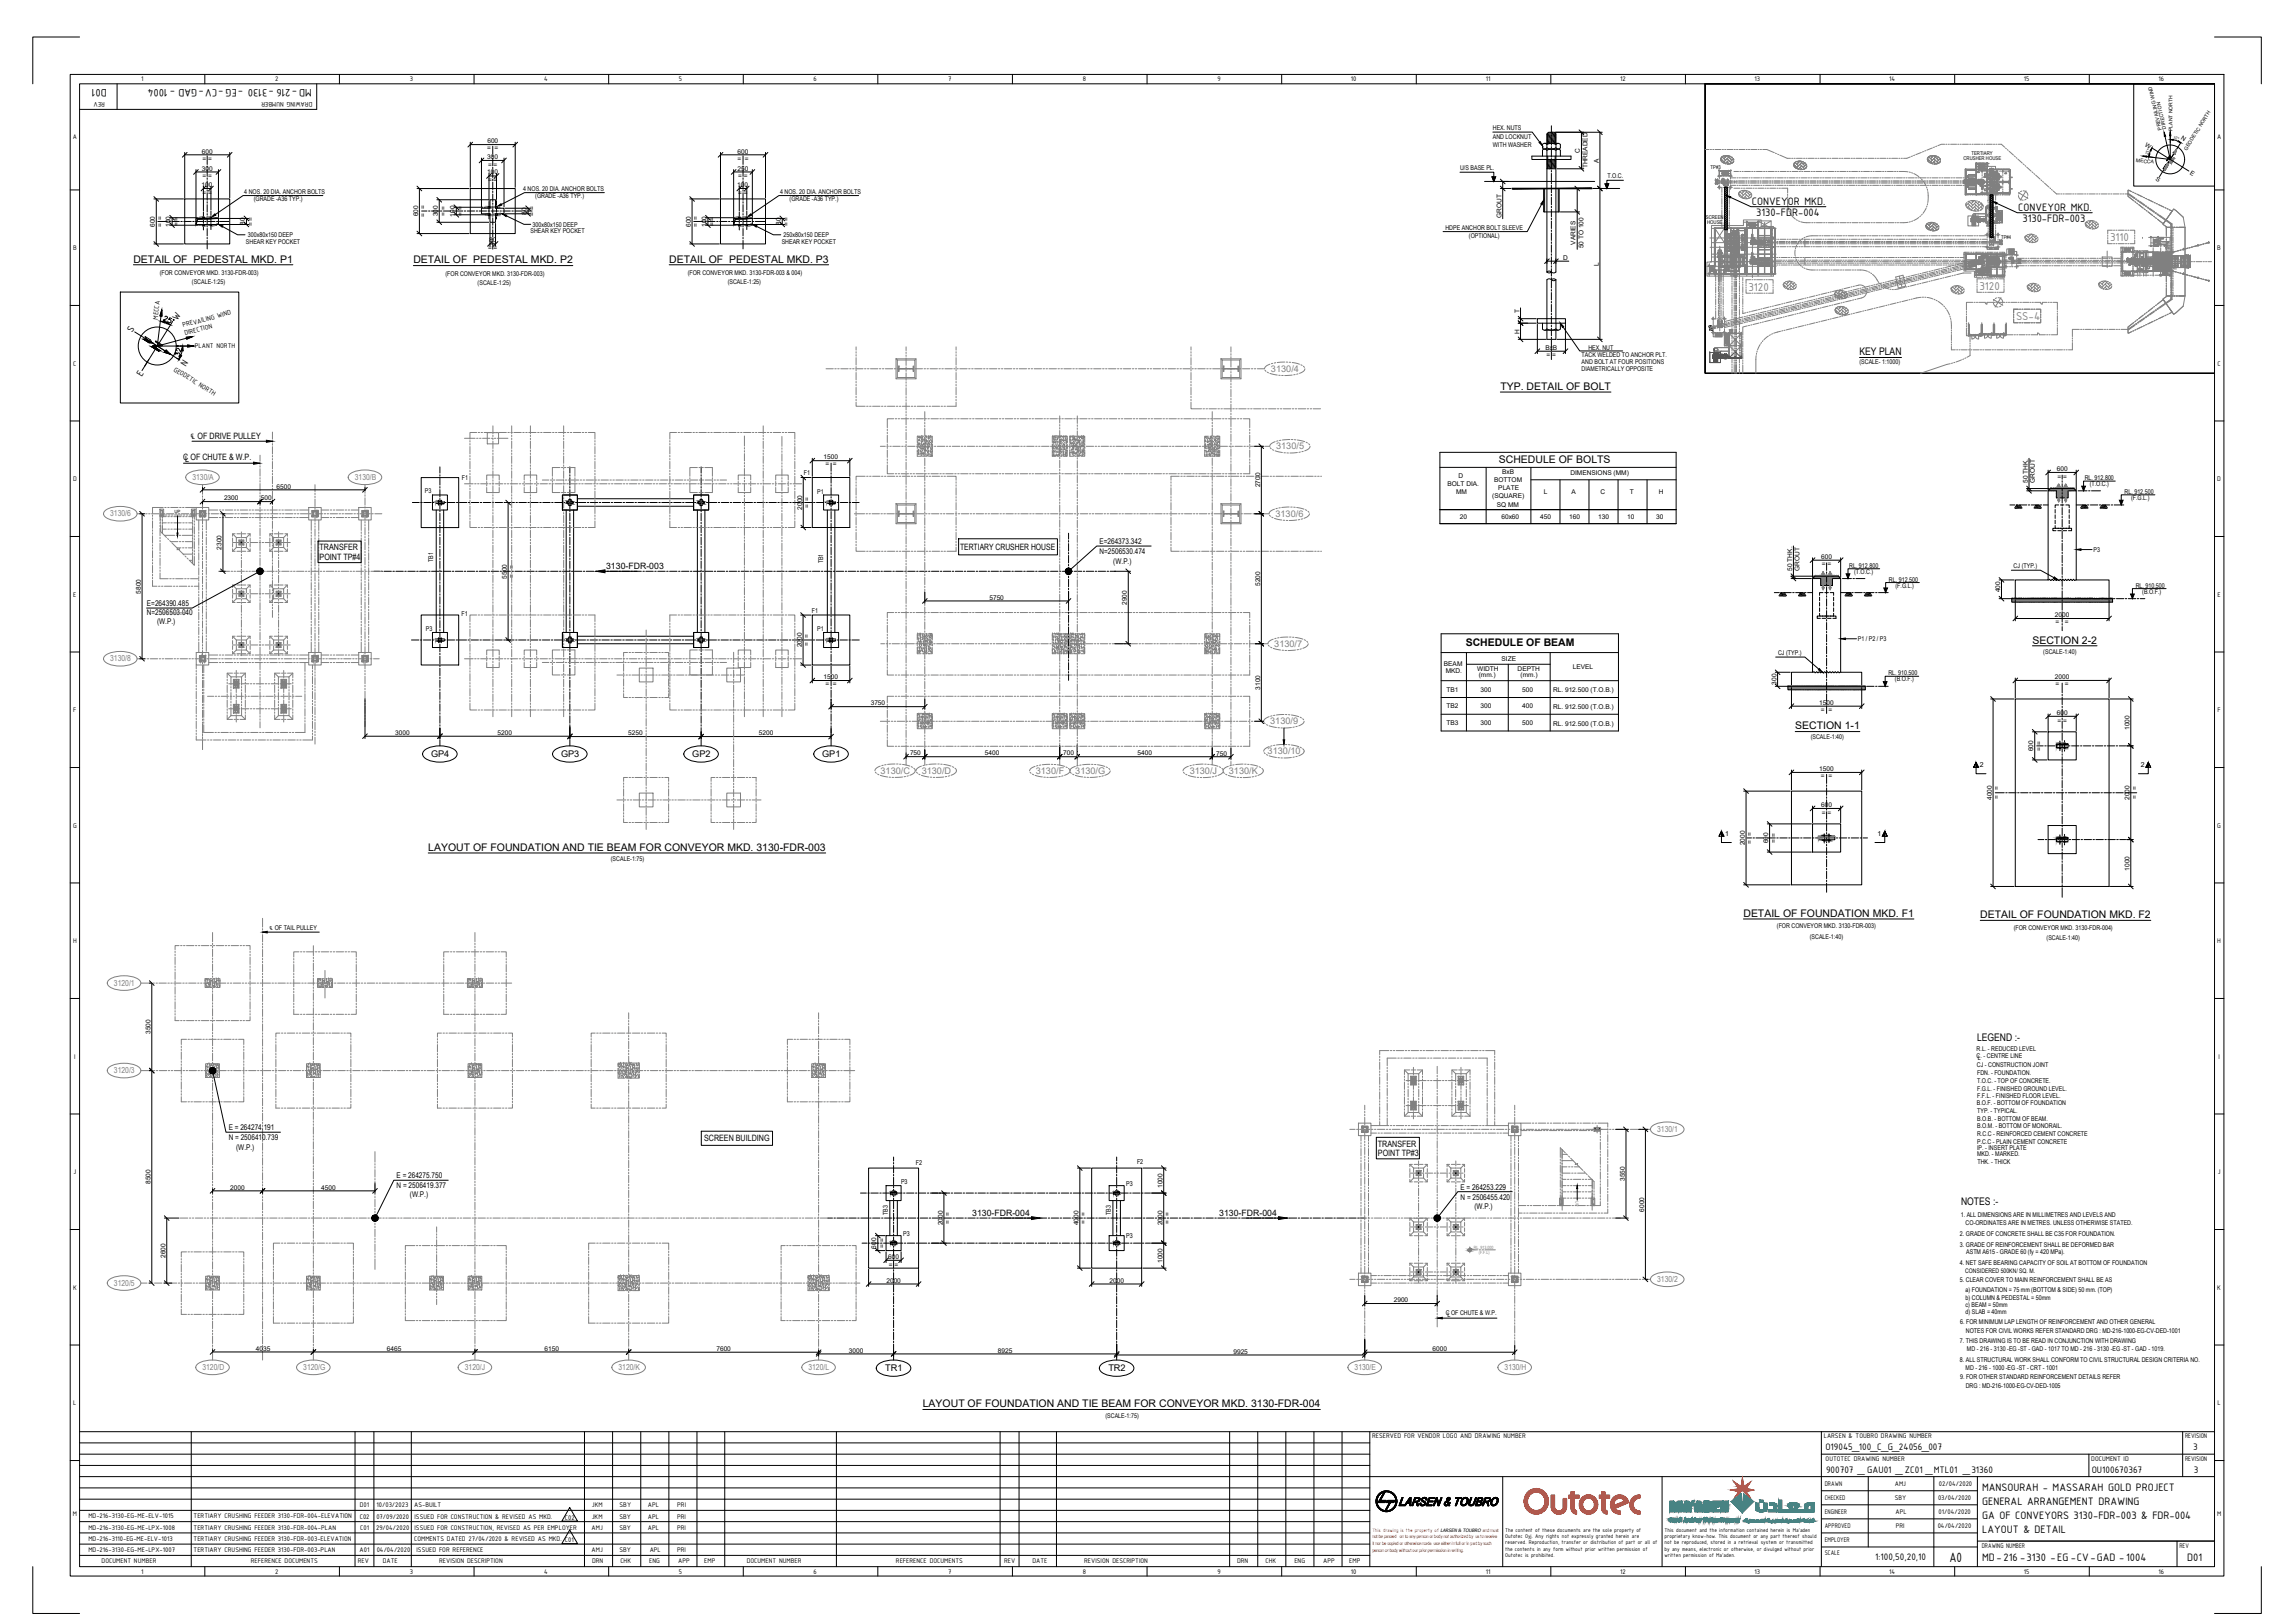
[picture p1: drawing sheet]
<svg xmlns="http://www.w3.org/2000/svg" width="1189mm" height="841mm" viewBox="0 0 1189 841" stroke-linecap="round" stroke-linejoin="round" font-family="sans-serif">
<defs><g id="words">
<text font-size="7.5" x="1010" y="809">A0</text>
<text font-size="6.6" x="95" y="186" transform="rotate(-90 95 186)">32°</text>
<g font-size="6.3" fill="#808080">
<text x="1094" y="125">3110</text>
<text x="906" y="151">3120</text>
<text x="1026" y="150">3120</text>
<text x="1045" y="166">SS-4</text>
</g>
<g font-size="6">
<text x="55" y="46" transform="rotate(180 55 46)">D01</text>
<text x="162" y="46" transform="rotate(180 162 46)">MD-216 -3130 -EG -CV-GAD - 1004</text>
<text x="908" y="106">CONVEYOR MKD.</text>
<text x="910" y="112">3130-FDR-004</text>
<text x="1046" y="109">CONVEYOR MKD.</text>
<text x="1048" y="115">3130-FDR-003</text>
<text x="1027" y="772">MANSOURAH - MASSARAH GOLD PROJECT</text>
<text x="1027" y="780">GENERAL ARRANGEMENT DRAWING</text>
<text x="1027" y="787">GA OF CONVEYORS 3130-FDR-003 &amp; FDR-004</text>
<text x="1027" y="794">LAYOUT &amp; DETAIL</text>
<text x="1027" y="809">MD-216 -3130 -EG -CV-GAD -1004</text>
<text x="1134" y="809">D01</text>
</g>
<g font-size="5.4">
<text x="69" y="136">DETAIL OF PEDESTAL MKD. P1</text>
<text x="214" y="136">DETAIL OF PEDESTAL MKD. P2</text>
<text x="347" y="136">DETAIL OF PEDESTAL MKD. P3</text>
<text x="92" y="167" transform="rotate(-58 92 167)">W</text>
<text x="68" y="173" transform="rotate(-58 68 173)">S</text>
<text x="964" y="184">KEY PLAN</text>
<text x="96" y="190" transform="rotate(-58 96 190)">N</text>
<text x="74" y="195" transform="rotate(-59 74 195)">E</text>
<text x="778" y="202">TYP. DETAIL OF BOLT</text>
<text x="777" y="240">SCHEDULE OF BOLTS</text>
<text x="760" y="335">SCHEDULE OF BEAM</text>
<text x="1053" y="334">SECTION 2-2</text>
<text x="930" y="378">SECTION 1-1</text>
<text x="222" y="441">LAYOUT OF FOUNDATION AND TIE BEAM FOR CONVEYOR MKD. 3130-FDR-003</text>
<text x="904" y="475">DETAIL OF FOUNDATION MKD. F1</text>
<text x="1026" y="476">DETAIL OF FOUNDATION MKD. F2</text>
<text x="1025" y="539">LEGEND :-</text>
<text x="1016" y="624">NOTES :-</text>
<text x="478" y="729">LAYOUT OF FOUNDATION AND TIE BEAM FOR CONVEYOR MKD. 3130-FDR-004</text>
</g>
<g font-size="5.3">
<text x="946" y="752">O19045_100_C_G_24056_007</text>
<text x="1137" y="751">3</text>
<text x="946" y="763">900707 _GAU01 _ZC01 _MTL01 _31360</text>
<text x="1084" y="763">OU100670367</text>
<text x="1137" y="763">3</text>
<text x="972" y="808">1:100,50,20,10</text>
</g>
<text font-size="5" x="99" y="228">℄ OF DRIVE PULLEY</text>
<g font-size="4.7" fill="#808080">
<text x="659" y="193">3130/4</text>
<text x="661" y="233">3130/5</text>
<text x="661" y="268">3130/6</text>
<text x="660" y="335">3130/7</text>
<text x="658" y="375">3130/9</text>
<text x="657" y="391">3130/10</text>
<text x="456" y="401">3130/C</text>
<text x="478" y="401">3130/D</text>
<text x="537" y="401">3130/F</text>
<text x="557" y="401">3130/G</text>
<text x="617" y="401">3130/J</text>
<text x="637" y="401">3130/K</text>
</g>
<g font-size="4.7">
<text x="223" y="392">GP4</text>
<text x="291" y="392">GP3</text>
<text x="359" y="392">GP2</text>
<text x="426" y="392">GP1</text>
<text x="459" y="711">TR1</text>
<text x="574" y="711">TR2</text>
</g>
<g font-size="4.5">
<text x="95" y="238">C OF CHUTE &amp; W.P.</text>
<text x="96" y="239">L</text>
<text x="166" y="285">TRANSFER</text>
<text x="498" y="285">TERTIARY CRUSHER HOUSE</text>
<text x="166" y="290">POINT TP#4</text>
<text x="314" y="295">3130-FDR-003</text>
<text x="365" y="591">SCREEN BUILDING</text>
<text x="714" y="594">TRANSFER</text>
<text x="714" y="599">POINT TP#3</text>
<text x="504" y="630">3130-FDR-004</text>
<text x="632" y="630">3130-FDR-004</text>
</g>
<g font-size="4.3" fill="#808080">
<text x="100" y="249">3130/A</text>
<text x="184" y="249">3130/B</text>
<text x="57" y="268">3130/6</text>
<text x="57" y="343">3130/8</text>
<text x="59" y="511">3120/1</text>
<text x="59" y="556">3120/3</text>
<text x="859" y="587">3130/1</text>
<text x="859" y="664">3130/2</text>
<text x="59" y="666">3120/5</text>
<text x="105" y="710">3120/D</text>
<text x="157" y="710">3120/G</text>
<text x="241" y="710">3120/J</text>
<text x="321" y="710">3120/K</text>
<text x="419" y="710">3120/L</text>
<text x="702" y="710">3130/E</text>
<text x="780" y="710">3130/H</text>
</g>
<g font-size="4.1">
<text x="570" y="282">E=264373.342</text>
<text x="570" y="287">N=2506530.474</text>
<text x="577" y="292">(W.P.)</text>
<text x="76" y="314">E=264390.485</text>
<text x="76" y="319">N=2506503.040</text>
<text x="81" y="323">(W.P.)</text>
<text x="119" y="586">E = 264274.191</text>
<text x="119" y="591">N = 2506410.739</text>
<text x="122" y="596">(W.P.)</text>
<text x="206" y="611">E = 264275.750</text>
<text x="206" y="616">N = 2506419.377</text>
<text x="757" y="617">E = 264253.229</text>
<text x="212" y="620">(W.P.)</text>
<text x="757" y="622">N = 2506455.420</text>
<text x="764" y="627">(W.P.)</text>
</g>
<g font-size="3.8">
<text x="73" y="42">1</text>
<text x="143" y="42">2</text>
<text x="212" y="42">3</text>
<text x="282" y="42">4</text>
<text x="352" y="42">5</text>
<text x="422" y="42">6</text>
<text x="491" y="42">7</text>
<text x="561" y="42">8</text>
<text x="631" y="42">9</text>
<text x="700" y="42">10</text>
<text x="770" y="42">11</text>
<text x="840" y="42">12</text>
<text x="909" y="42">13</text>
<text x="979" y="42">14</text>
<text x="1049" y="42">15</text>
<text x="1119" y="42">16</text>
<text x="54" y="53" transform="rotate(180 54 53)">REV</text>
<text x="162" y="53" transform="rotate(180 162 53)">DRAWING NUMBER</text>
<text x="38" y="72">A</text>
<text x="1149" y="72">A</text>
<text x="38" y="130">B</text>
<text x="1149" y="130">B</text>
<text x="82" y="166" transform="rotate(-83 82 166)">MECCA</text>
<text x="95" y="170" transform="rotate(-15 95 170)">PREVAILING WIND</text>
<text x="96" y="174" transform="rotate(-15 96 174)">DIRECTION</text>
<text x="101" y="180">PLANT NORTH</text>
<text x="38" y="189">C</text>
<text x="1149" y="189">C</text>
<text x="90" y="192" transform="rotate(32 90 192)">GEODETIC NORTH</text>
<text x="38" y="249">D</text>
<text x="1149" y="249">D</text>
<text x="38" y="309">E</text>
<text x="1149" y="309">E</text>
<text x="38" y="369">F</text>
<text x="1149" y="369">F</text>
<text x="38" y="429">G</text>
<text x="1149" y="429">G</text>
<text x="140" y="482">℄ OF TAIL PULLEY</text>
<text x="38" y="489">H</text>
<text x="1149" y="489">H</text>
<text x="38" y="549">I</text>
<text x="1150" y="549">I</text>
<text x="38" y="608">J</text>
<text x="1149" y="608">J</text>
<text x="38" y="668">K</text>
<text x="1149" y="668">K</text>
<text x="38" y="728">L</text>
<text x="1149" y="728">L</text>
<text x="711" y="745">RESERVED FOR VENDOR LOGO AND DRAWING NUMBER</text>
<text x="945" y="745">LARSEN &amp; TOUBRO DRAWING NUMBER</text>
<text x="1132" y="745">REVISION</text>
<text x="946" y="757">OUTOTEC DRAWING NUMBER</text>
<text x="1084" y="757">DOCUMENT ID</text>
<text x="1132" y="757">REVISION</text>
<text x="946" y="770">DRAWN</text>
<text x="982" y="770">AMJ</text>
<text x="1005" y="770">02/04/2020</text>
<text x="946" y="777">CHECKED</text>
<text x="982" y="777">SBY</text>
<text x="1004" y="777">03/04/2020</text>
<text x="38" y="786">M</text>
<text x="186" y="781">D01</text>
<text x="195" y="781">10/03/2023</text>
<text x="215" y="781">AS-BUILT</text>
<text x="307" y="781">JKM</text>
<text x="321" y="781">SBY</text>
<text x="336" y="781">APL</text>
<text x="351" y="781">PRI</text>
<text x="946" y="785">ENGINEER</text>
<text x="982" y="785">APL</text>
<text x="1005" y="784">01/04/2020</text>
<text x="1149" y="786">M</text>
<text x="46" y="787">MD-216-3130-EG-ME-ELV-1015</text>
<text x="100" y="787">TERTIARY CRUSHING FEEDER 3130-FDR-004-ELEVATION</text>
<text x="186" y="787">C02</text>
<text x="195" y="787">07/09/2020</text>
<text x="215" y="787">ISSUED FOR CONSTRUCTION &amp; REVISED AS MKD.</text>
<text x="293" y="788">C02</text>
<text x="307" y="787">JKM</text>
<text x="321" y="787">SBY</text>
<text x="336" y="787">APL</text>
<text x="351" y="787">PRI</text>
<text x="946" y="792">APPROVED</text>
<text x="1004" y="792">04/04/2020</text>
<text x="46" y="793">MD-216-3130-EG-ME-LPX-1008</text>
<text x="100" y="793">TERTIARY CRUSHING FEEDER 3130-FDR-004-PLAN</text>
<text x="187" y="793">C01</text>
<text x="195" y="793">29/04/2020</text>
<text x="215" y="793">ISSUED FOR CONSTRUCTION, REVISED AS PER EMPLOYER</text>
<text x="307" y="793">AMJ</text>
<text x="321" y="793">SBY</text>
<text x="336" y="793">APL</text>
<text x="351" y="793">PRI</text>
<text x="982" y="792">PRI</text>
<text x="46" y="798">MD-216-3110-EG-ME-ELV-1013</text>
<text x="100" y="798">TERTIARY CRUSHING FEEDER 3130-FDR-003-ELEVATION</text>
<text x="215" y="799">COMMENTS DATED 27/04/2020 &amp; REVISED AS MKD. C01</text>
<text x="946" y="799">EMPLOYER</text>
<text x="1027" y="802">DRAWING NUMBER</text>
<text x="1129" y="802">REV</text>
<text x="46" y="804">MD-216-3130-EG-ME-LPX-1007</text>
<text x="100" y="804">TERTIARY CRUSHING FEEDER 3130-FDR-003-PLAN</text>
<text x="186" y="804">A01</text>
<text x="195" y="804">04/04/2020</text>
<text x="216" y="804">ISSUED FOR REFERENCE</text>
<text x="307" y="804">AMJ</text>
<text x="321" y="804">SBY</text>
<text x="337" y="804">APL</text>
<text x="351" y="804">PRI</text>
<text x="946" y="806">SCALE</text>
<text x="53" y="810">DOCUMENT NUMBER</text>
<text x="73" y="815">1</text>
<text x="130" y="810">REFERENCE DOCUMENTS</text>
<text x="143" y="815">2</text>
<text x="185" y="810">REV</text>
<text x="198" y="810">DATE</text>
<text x="212" y="815">3</text>
<text x="228" y="810">REVISION DESCRIPTION</text>
<text x="282" y="815">4</text>
<text x="307" y="810">DRN</text>
<text x="321" y="810">CHK</text>
<text x="336" y="810">ENG</text>
<text x="351" y="810">APP</text>
<text x="352" y="815">5</text>
<text x="365" y="810">EMP</text>
<text x="387" y="810">DOCUMENT NUMBER</text>
<text x="422" y="815">6</text>
<text x="464" y="810">REFERENCE DOCUMENTS</text>
<text x="491" y="815">7</text>
<text x="520" y="810">REV</text>
<text x="535" y="810">DATE</text>
<text x="561" y="815">8</text>
<text x="562" y="810">REVISION DESCRIPTION</text>
<text x="631" y="815">9</text>
<text x="641" y="810">DRN</text>
<text x="656" y="810">CHK</text>
<text x="671" y="810">ENG</text>
<text x="686" y="810">APP</text>
<text x="699" y="810">EMP</text>
<text x="700" y="815">10</text>
<text x="770" y="815">11</text>
<text x="840" y="815">12</text>
<text x="909" y="815">13</text>
<text x="979" y="815">14</text>
<text x="1049" y="815">15</text>
<text x="1119" y="815">16</text>
</g>
<g font-size="3.6">
<text x="1026" y="398">2</text>
<text x="1109" y="398">2</text>
<text x="894" y="433">1</text>
<text x="973" y="433">1</text>
</g>
<g font-size="3.4">
<text x="774" y="72">AND LOCKNUT</text>
<text x="774" y="68">HEX. NUTS</text>
<text x="252" y="78">= =</text>
<text x="253" y="74">600</text>
<text x="774" y="76">WITH WASHER</text>
<text x="105" y="80">600</text>
<text x="105" y="83">= =</text>
<text x="253" y="82">300</text>
<text x="382" y="83">= =</text>
<text x="382" y="80">600</text>
<text x="819" y="79" transform="rotate(-90 819 79)">C</text>
<text x="105" y="88">300</text>
<text x="253" y="86">= =</text>
<text x="382" y="88">250</text>
<text x="757" y="88">U/S BASE PL.</text>
<text x="823" y="87" transform="rotate(-90 823 87)">THREADED</text>
<text x="829" y="84" transform="rotate(-90 829 84)">A</text>
<text x="105" y="92">= =</text>
<text x="252" y="90">100</text>
<text x="253" y="94">= =</text>
<text x="383" y="92">= =</text>
<text x="833" y="92">T.O.C.</text>
<text x="104" y="97">100</text>
<text x="105" y="101">= =</text>
<text x="127" y="100">4 NOS. 20 DIA. ANCHOR BOLTS</text>
<text x="271" y="99">4 NOS. 20 DIA. ANCHOR BOLTS</text>
<text x="382" y="97">100</text>
<text x="383" y="101">= =</text>
<text x="404" y="100">4 NOS. 20 DIA. ANCHOR BOLTS</text>
<text x="132" y="104">(GRADE -A36 TYP.)</text>
<text x="277" y="103">(GRADE -A36 TYP.)</text>
<text x="409" y="104">(GRADE -A36 TYP.)</text>
<text x="217" y="112" transform="rotate(-90 217 112)">600</text>
<text x="220" y="112" transform="rotate(-90 220 112)">= =</text>
<text x="227" y="112" transform="rotate(-90 227 112)">300</text>
<text x="231" y="112" transform="rotate(-90 231 112)">= =</text>
<text x="236" y="112" transform="rotate(-90 236 112)">100</text>
<text x="240" y="112" transform="rotate(-90 240 112)">= =</text>
<text x="273" y="111" transform="rotate(-90 273 111)">80</text>
<text x="277" y="112" transform="rotate(-90 277 112)">= =</text>
<text x="778" y="113" transform="rotate(-90 778 113)">GROUT</text>
<text x="80" y="118" transform="rotate(-90 80 118)">600</text>
<text x="84" y="118" transform="rotate(-90 84 118)">= =</text>
<text x="88" y="118" transform="rotate(-90 88 118)">100</text>
<text x="92" y="117" transform="rotate(-90 92 117)">= =</text>
<text x="127" y="117" transform="rotate(-90 127 117)">80</text>
<text x="131" y="117" transform="rotate(-90 131 117)">= =</text>
<text x="276" y="117">300x80x150 DEEP</text>
<text x="358" y="118" transform="rotate(-90 358 118)">600</text>
<text x="362" y="118" transform="rotate(-90 362 118)">= =</text>
<text x="366" y="118" transform="rotate(-90 366 118)">100</text>
<text x="370" y="117" transform="rotate(-90 370 117)">= =</text>
<text x="405" y="117" transform="rotate(-90 405 117)">80</text>
<text x="409" y="117" transform="rotate(-90 409 117)">= =</text>
<text x="749" y="119">HDPE ANCHOR BOLT SLEEVE</text>
<text x="128" y="123">300x80x150 DEEP</text>
<text x="254" y="126">80</text>
<text x="275" y="121">SHEAR KEY POCKET</text>
<text x="406" y="123">250x80x150 DEEP</text>
<text x="761" y="123">(OPTIONAL)</text>
<text x="127" y="126">SHEAR KEY POCKET</text>
<text x="253" y="130">= =</text>
<text x="405" y="126">SHEAR KEY POCKET</text>
<text x="817" y="127" transform="rotate(-90 817 127)">VARIES</text>
<text x="821" y="129" transform="rotate(-90 821 129)">50 TO 100</text>
<text x="810" y="135">D</text>
<text x="829" y="138" transform="rotate(-90 829 138)">L</text>
<text x="83" y="142">(FOR CONVEYOR MKD. 3130-FDR-003)</text>
<text x="231" y="143">(FOR CONVEYOR MKD. 3130-FDR-003)</text>
<text x="356" y="142">(FOR CONVEYOR MKD. 3130-FDR-003 &amp; 004)</text>
<text x="99" y="147">(SCALE-1:25)</text>
<text x="248" y="148">(SCALE-1:25)</text>
<text x="377" y="147">(SCALE-1:25)</text>
<text x="787" y="162" transform="rotate(-90 787 162)">T</text>
<text x="787" y="173" transform="rotate(-90 787 173)">H</text>
<text x="801" y="181">BxB</text>
<text x="802" y="185">= =</text>
<text x="820" y="185">TACK WELDED TO ANCHOR PLT.</text>
<text x="823" y="181">HEX. NUT</text>
<text x="820" y="189">AND BOLT AT FOUR POSITIONS</text>
<text x="964" y="189">(SCALE- 1:1000)</text>
<text x="820" y="192">DIAMETRICALLY OPPOSITE</text>
<text x="427" y="238">1500</text>
<text x="428" y="242">= =</text>
<text x="779" y="246">BxB</text>
<text x="1066" y="244">600</text>
<text x="239" y="249">F1</text>
<text x="417" y="246">F1</text>
<text x="750" y="252">BOLT DIA.</text>
<text x="756" y="248">D</text>
<text x="774" y="250">BOTTOM</text>
<text x="814" y="246">DIMENSIONS (MM)</text>
<text x="1051" y="250" transform="rotate(-90 1051 250)">50 THK.</text>
<text x="1055" y="250" transform="rotate(-90 1055 250)">GROUT</text>
<text x="1066" y="248">= =</text>
<text x="1080" y="249">RL. 912.800</text>
<text x="143" y="253">6500</text>
<text x="220" y="256">P3</text>
<text x="424" y="256">P1</text>
<text x="653" y="252" transform="rotate(-90 653 252)">2700</text>
<text x="755" y="256">MM</text>
<text x="773" y="258">(SQUARE)</text>
<text x="776" y="254">PLATE</text>
<text x="800" y="256">L</text>
<text x="815" y="256">A</text>
<text x="830" y="256">C</text>
<text x="845" y="256">T</text>
<text x="860" y="256">H</text>
<text x="1083" y="252">(T.O.C.)</text>
<text x="1101" y="256">RL. 912.500</text>
<text x="116" y="259">2300</text>
<text x="135" y="259">500</text>
<text x="419" y="263" transform="rotate(-90 419 263)">= =</text>
<text x="776" y="262">SQ MM</text>
<text x="1104" y="259">(F.G.L.)</text>
<text x="416" y="264" transform="rotate(-90 416 264)">2000</text>
<text x="757" y="269">20</text>
<text x="778" y="269">60x60</text>
<text x="798" y="269">450</text>
<text x="813" y="269">160</text>
<text x="828" y="269">130</text>
<text x="843" y="269">10</text>
<text x="858" y="269">30</text>
<text x="115" y="285" transform="rotate(-90 115 285)">2300</text>
<text x="1085" y="286">P3</text>
<text x="225" y="291" transform="rotate(-90 225 291)">TB1</text>
<text x="427" y="292" transform="rotate(-90 427 292)">TB1</text>
<text x="944" y="289">600</text>
<text x="944" y="293">= =</text>
<text x="263" y="300" transform="rotate(-90 263 300)">5500</text>
<text x="266" y="299" transform="rotate(-90 266 299)">=</text>
<text x="266" y="295" transform="rotate(-90 266 295)">=</text>
<text x="929" y="296" transform="rotate(-90 929 296)">50 THK.</text>
<text x="933" y="296" transform="rotate(-90 933 296)">GROUT</text>
<text x="958" y="294">RL. 912.800</text>
<text x="961" y="297">(T.O.C.)</text>
<text x="1044" y="294">CJ (TYP.)</text>
<text x="653" y="304" transform="rotate(-90 653 304)">5200</text>
<text x="979" y="301">RL. 912.500</text>
<text x="982" y="305">(F.G.L.)</text>
<text x="1107" y="305">RL. 910.500</text>
<text x="73" y="308" transform="rotate(-90 73 308)">5800</text>
<text x="513" y="311">5750</text>
<text x="1037" y="307" transform="rotate(-90 1037 307)">400</text>
<text x="1110" y="308">(B.O.F.)</text>
<text x="421" y="318" transform="rotate(-1 421 318)">F1</text>
<text x="584" y="314" transform="rotate(-90 584 314)">2900</text>
<text x="239" y="319">F1</text>
<text x="1065" y="320">2000</text>
<text x="1065" y="324">=</text>
<text x="1070" y="324">=</text>
<text x="221" y="327">P3</text>
<text x="424" y="327">P1</text>
<text x="416" y="335" transform="rotate(-90 416 335)">2000</text>
<text x="419" y="335" transform="rotate(-90 419 335)">= =</text>
<text x="963" y="332">P1 / P2 / P3</text>
<text x="921" y="339">CJ (TYP.)</text>
<text x="1059" y="339">(SCALE-1:40)</text>
<text x="748" y="345">BEAM</text>
<text x="766" y="348">WIDTH</text>
<text x="778" y="342">SIZE</text>
<text x="787" y="348">DEPTH</text>
<text x="815" y="346">LEVEL</text>
<text x="427" y="352">1500</text>
<text x="749" y="349">MKD.</text>
<text x="766" y="351">(mm.)</text>
<text x="788" y="351">(mm.)</text>
<text x="979" y="350">RL. 910.500</text>
<text x="982" y="353">(B.O.F.)</text>
<text x="1065" y="352">2000</text>
<text x="428" y="356">= =</text>
<text x="653" y="357" transform="rotate(-90 653 357)">3100</text>
<text x="750" y="358">TB1</text>
<text x="767" y="358">300</text>
<text x="789" y="358">500</text>
<text x="805" y="359">RL. 912.500 (T.O.B.)</text>
<text x="921" y="355" transform="rotate(-90 921 355)">300</text>
<text x="1065" y="356">=</text>
<text x="1070" y="356">=</text>
<text x="451" y="366">3750</text>
<text x="943" y="365">1500</text>
<text x="750" y="367">TB2</text>
<text x="767" y="367">300</text>
<text x="789" y="367">400</text>
<text x="805" y="367">RL. 912.500 (T.O.B.)</text>
<text x="944" y="369">= =</text>
<text x="1066" y="370">600</text>
<text x="750" y="376">TB3</text>
<text x="767" y="376">300</text>
<text x="789" y="376">500</text>
<text x="805" y="376">RL. 912.500 (T.O.B.)</text>
<text x="1066" y="374">= =</text>
<text x="205" y="381">3000</text>
<text x="258" y="381">5200</text>
<text x="326" y="381">5250</text>
<text x="393" y="381">5200</text>
<text x="938" y="383">(SCALE-1:40)</text>
<text x="1104" y="378" transform="rotate(-90 1104 378)">1000</text>
<text x="1054" y="389" transform="rotate(-90 1054 389)">600</text>
<text x="1058" y="389" transform="rotate(-90 1058 389)">= =</text>
<text x="472" y="391">750</text>
<text x="510" y="391">5400</text>
<text x="551" y="391">700</text>
<text x="590" y="391">5400</text>
<text x="630" y="391">750</text>
<text x="943" y="400">1500</text>
<text x="944" y="403">= =</text>
<text x="1036" y="409" transform="rotate(-90 1036 409)">=</text>
<text x="1107" y="409" transform="rotate(-90 1107 409)">=</text>
<text x="944" y="418">600</text>
<text x="1032" y="414" transform="rotate(-90 1032 414)">4000</text>
<text x="1036" y="414" transform="rotate(-90 1036 414)">=</text>
<text x="1104" y="415" transform="rotate(-90 1104 415)">2000</text>
<text x="1107" y="414" transform="rotate(-90 1107 414)">=</text>
<text x="944" y="422">= =</text>
<text x="904" y="438" transform="rotate(-90 904 438)">2000</text>
<text x="908" y="437" transform="rotate(-90 908 437)">= =</text>
<text x="916" y="437" transform="rotate(-90 916 437)">600</text>
<text x="920" y="437" transform="rotate(-90 920 437)">= =</text>
<text x="317" y="446">(SCALE-1:75)</text>
<text x="1104" y="451" transform="rotate(-90 1104 451)">1000</text>
<text x="921" y="481">(FOR CONVEYOR MKD. 3130-FDR-003)</text>
<text x="1044" y="482">(FOR CONVEYOR MKD. 3130-FDR-004)</text>
<text x="938" y="486">(SCALE-1:40)</text>
<text x="1061" y="487">(SCALE-1:40)</text>
<text x="78" y="536" transform="rotate(-90 78 536)">3500</text>
<text x="1024" y="545">R.L. - REDUCED LEVEL</text>
<text x="1024" y="548">C. - CENTRE LINE</text>
<text x="1025" y="549">L</text>
<text x="1024" y="553">CJ - CONSTRUCTION JOINT</text>
<text x="1025" y="557">FDN. - FOUNDATION.</text>
<text x="1025" y="561">T.O.C. - TOP OF CONCRETE.</text>
<text x="1025" y="565">F.G.L. - FINISHED GROUND LEVEL.</text>
<text x="1025" y="569">F.F.L. - FINISHED FLOOR LEVEL.</text>
<text x="1025" y="573">B.O.F. - BOTTOM OF FOUNDATION</text>
<text x="1025" y="577">TYP. - TYPICAL.</text>
<text x="1025" y="581">B.O.B. - BOTTOM OF BEAM.</text>
<text x="1025" y="584">B.O.M. - BOTTOM OF MONORAIL.</text>
<text x="1025" y="593">P.C.C - PLAIN CEMENT CONCRETE</text>
<text x="1025" y="589">R.C.C - REINFORCED CEMENT CONCRETE</text>
<text x="1025" y="599">MKD. - MARKED.</text>
<text x="1025" y="596">IP. - INSERT PLATE</text>
<text x="475" y="604">F2</text>
<text x="589" y="603" transform="rotate(-1 589 603)">F2</text>
<text x="1025" y="603">THK. - THICK</text>
<text x="842" y="612" transform="rotate(-90 842 612)">3550</text>
<text x="78" y="614" transform="rotate(-90 78 614)">8500</text>
<text x="119" y="616">2000</text>
<text x="166" y="616">4500</text>
<text x="467" y="613" transform="rotate(-1 467 613)">P3</text>
<text x="584" y="615">P3</text>
<text x="602" y="616" transform="rotate(-90 602 616)">1000</text>
<text x="460" y="630" transform="rotate(-90 460 630)">TB3</text>
<text x="576" y="630" transform="rotate(-90 576 630)">TB3</text>
<text x="852" y="628" transform="rotate(-90 852 628)">6000</text>
<text x="489" y="635" transform="rotate(-90 489 635)">2000</text>
<text x="492" y="634" transform="rotate(-90 492 634)">= =</text>
<text x="559" y="635" transform="rotate(-90 559 635)">4000</text>
<text x="563" y="634" transform="rotate(-90 563 634)">= =</text>
<text x="602" y="635" transform="rotate(-90 602 635)">2000</text>
<text x="606" y="634" transform="rotate(-90 606 634)">= =</text>
<text x="1016" y="631">1. ALL DIMENSIONS ARE IN MILLIMETRES AND LEVELS AND</text>
<text x="1019" y="635">CO-ORDINATES ARE IN METRES. UNLESS OTHERWISE STATED.</text>
<text x="468" y="640">P3</text>
<text x="584" y="642">P3</text>
<text x="1016" y="640">2. GRADE OF CONCRETE SHALL BE C35 FOR FOUNDATION.</text>
<text x="454" y="647" transform="rotate(-90 454 647)">600</text>
<text x="458" y="647" transform="rotate(-90 458 647)">= =</text>
<text x="1016" y="646">3. GRADE OF REINFORCEMENT SHALL BE DEFORMED BAR</text>
<text x="86" y="652" transform="rotate(-90 86 652)">2600</text>
<text x="460" y="652">600</text>
<text x="1019" y="650">ASTM A615 - GRADE 60 (fy = 420 MPa).</text>
<text x="461" y="656">= =</text>
<text x="602" y="655" transform="rotate(-90 602 655)">1000</text>
<text x="1016" y="655">4. NET SAFE BEARING CAPACITY OF SOIL AT BOTTOM OF FOUNDATION</text>
<text x="459" y="665">2000</text>
<text x="575" y="665">2000</text>
<text x="1016" y="664">5. CLEAR COVER TO MAIN REINFORCEMENT SHALL BE AS</text>
<text x="1019" y="669">a) FOUNDATION = 75 mm (BOTTOM &amp; SIDE) 50 mm. (TOP)</text>
<text x="722" y="675">2900</text>
<text x="1019" y="673">b) COLUMN &amp; PEDESTAL = 50mm</text>
<text x="1019" y="677">c) BEAM = 50mm</text>
<text x="749" y="681">C OF CHUTE &amp; W.P.</text>
<text x="750" y="682">L</text>
<text x="1019" y="681">d) SLAB = 40mm</text>
<text x="1016" y="686">6. FOR MINIMUM LAP LENGTH OF REINFORCEMENT AND OTHER GENERAL</text>
<text x="1016" y="696">7. THIS DRAWING IS TO BE READ IN CONJUNCTION WITH DRAWING</text>
<text x="1019" y="690">NOTES FOR CIVIL WORKS REFER STANDARD DRG : MD-216-1000-EG-CV-DED-1001</text>
<text x="133" y="700">4035</text>
<text x="201" y="700">6465</text>
<text x="282" y="700">6150</text>
<text x="371" y="700">7600</text>
<text x="440" y="701">3000</text>
<text x="517" y="701">8925</text>
<text x="639" y="702">9925</text>
<text x="742" y="700">6000</text>
<text x="1019" y="700">MD - 216 - 3130 -EG -ST - GAD - 1017 TO MD - 216 - 3130 -EG -ST - GAD - 1019.</text>
<text x="1016" y="706">8. ALL STRUCTURAL WORK SHALL CONFORM TO CIVIL STRUCTURAL DESIGN CRITERIA NO.</text>
<text x="1019" y="710">MD - 216 - 1000 -EG -ST - CRT - 1001</text>
<text x="1016" y="715">9. FOR OTHER STANDARD REINFORCEMENT DETAILS REFER</text>
<text x="1019" y="719">DRG : MD-216-1000-EG-CV-DED-1005</text>
<text x="573" y="735">(SCALE-1:75)</text>
</g>
<g font-size="3.2">
<text x="1111" y="76" transform="rotate(33 1111 76)">W</text>
<text x="1130" y="72" transform="rotate(33 1130 72)">N</text>
<text x="1117" y="93" transform="rotate(32 1117 93)">S</text>
<text x="1135" y="90" transform="rotate(32 1135 90)">E</text>
<text x="1018" y="660">CONSIDERED 500KN/ SQ. M.</text>
</g>
<g font-size="3">
<text x="780" y="794">The content of these documents are the sole property of</text>
<text x="780" y="797">Outotec Oyj. Any rights not expressly granted herein are</text>
<text x="863" y="794">This document and the information contained herein is Ma'aden</text>
<text x="863" y="797">proprietary know-how. This document or any part thereof should</text>
<text x="780" y="800">reserved. Reproduction, transfer or distribution of part or all of</text>
<text x="780" y="804">the contents in any form without prior written permission of</text>
<text x="863" y="800">not be reproduced, stored in a retrieval system or transmitted</text>
<text x="863" y="804">by any means, electronic or otherwise, or divulged without prior</text>
<text x="780" y="807">Outotec is prohibited.</text>
<text x="863" y="807">written permission of Ma'aden.</text>
</g>
<g font-size="2.7">
<text x="1018" y="83">CRUSHER HOUSE</text>
<text x="1022" y="80">TERTIARY</text>
<text x="886" y="88">TP#3</text>
<text x="884" y="113">SCREEN</text>
<text x="885" y="116">HOUSE</text>
<text x="1037" y="124">TP#4</text>
</g>
<text font-size="2.7" fill="#f00" x="711" y="794">This drawing is the property of</text>
<g font-size="2.6">
<text x="1120" y="67" transform="rotate(-103 1120 67)">PREVAILING WIND</text>
<text x="1123" y="67" transform="rotate(-103 1123 67)">DIRECTION</text>
<text x="1126" y="68" transform="rotate(-90 1126 68)">PLANT NORTH</text>
<text x="1107" y="84" transform="rotate(7 1107 84)">MECCA</text>
<text x="1133" y="78" transform="rotate(-58 1133 78)">GEODETIC NORTH</text>
</g>
<g font-size="2.4">
<text x="1126" y="72" transform="rotate(16 1126 72)">32°</text>
<text x="1113" y="80" transform="rotate(-70 1113 80)">25°</text>
<text x="747" y="794">LARSEN &amp; TOUBRO and must</text>
</g>
<g font-size="2.4" fill="#f00">
<text x="711" y="797">not be passed on to any person or body not authorized by us to receive</text>
<text x="711" y="801">it nor be copied or otherwise made use either in full or in part by such</text>
<text x="711" y="804">person or body without our prior permission in writing.</text>
</g>
<text font-size="2.3" x="90" y="266">UP</text>
<g font-size="2.3" fill="#808080">
<text x="816" y="623" transform="rotate(90 816 623)">UP</text>
<text x="764" y="647">RL. 913.000</text>
<text x="766" y="650">(F.F.L)</text>
</g>
<text font-size=".5" fill="#808080" x="889" y="136">℄ OF 3120-SCR-001</text>
<text font-size=".3" fill="#808080" x="891" y="167" transform="rotate(-90 891 167)">℄ OF 3120-FDR-002</text>
<g font-size=".2" fill="#808080">
<text x="1127" y="139">E=264477.130</text>
<text x="1127" y="140">N=2506545.213</text>
</g>
</g></defs>
<!-- layer: CI-DIM -->
<g fill="none" stroke="#000" stroke-width=".52">
<path d="M96 79v23M119 79v23M244 74v23M244 75h23M267 74v23M373 79v23M397 79v23M774 68h20l4 6M806 69h24M820 69v18M829 69v107M96 80h23"/>
<path d="M102 88v25M102 89h11M105 96v13M105 98h4M109 96v13M113 88v25M216 98h27M217 98v23M250 82v25M250 83h11M253 90v14M253 91h4"/>
<path d="M257 90v13M261 82v25M313 100h-41l-12 6M373 80h24M380 89h10M380 88v25M383 98h4M383 96v13M387 96v13M390 88v25M778 98h5M778 94h4"/>
<path d="M779 94v19M807 87h14M816 98h3M817 98v31M826 98h4M80 103h15M81 103v23M88 113h14M88 117h15M89 113v4M114 113h15M114 116h15"/>
<path d="M115 117l8 5h4M128 113v3M167 101h-41l-14 10M226 104h27M226 115h27M228 104v11M235 107h15M235 111h18M236 107v4M254 116v12M257 116v12M262 108h13"/>
<path d="M262 111h13M262 112l10 4h3M274 108v3M357 103h16M359 103v23M366 113h15M366 117h15M367 113v4M391 113h16M391 116h16M392 117l9 5h4M405 113v3"/>
<path d="M445 101h-41l-15 10M799 106l-8 14h-43M809 110h10M897 102l10 5h39M1035 105l10 5h39M80 126h15M216 121h27M254 126h3M357 126h16M802 135h11M802 134v3M806 134v3"/>
<path d="M788 160v16M787 176h14M787 167h9M787 165h9M797 168v15M807 176h23M810 169l9 13h22M811 168v15M797 182h14M99 229h39M421 237v10M421 239h19"/>
<path d="M440 237v10M650 231h5M654 231v143M1052 237v17M95 240h36M105 253v1M105 260v1M105 254h84M105 260h36M135 259v2M141 259v2M189 253v1"/>
<path d="M415 247h5M416 247v26M1050 254h11M1050 253h12M1061 244v10M1061 245h15M1076 244v10M72 266h3M74 266v75M115 266h2M116 266v30M262 260h3"/>
<path d="M263 260v72M415 273h5M650 266h5M114 296h3M314 296h16M578 296h8M585 296v38M928 300h11M928 299h12M929 283v17M939 289v10M939 290h15"/>
<path d="M954 289v10M1042 295h15l7 4M1078 285h6M415 319h5M416 319v26M479 307v6M479 311h75M554 307v6M1036 310h6M1036 301h8M1037 301v9M1044 311v11"/>
<path d="M1093 311v11M262 332h3M578 334h8M651 334h4M956 331h6M1044 321h49M72 341h3M415 345h5M421 353h19M421 345v9M440 345v9M920 356h8"/>
<path d="M920 348h8M920 340h15l8 7M921 348v8M928 356v11M965 356v11M1044 351v11M1044 353h49M1093 351v11M189 362v21M228 377v6M295 377v6M363 379v4"/>
<path d="M431 362v5M431 378v5M431 366h48M479 362v5M650 374h5M928 366h37M1032 362h12M1033 362v97M1053 379h8M1054 379v15M1061 370v9M1061 371h15"/>
<path d="M1076 370v9M1094 362h12M1104 362v97M189 382h242M220 389a14 14 0 0 1 17 0 4 4 0 0 1-4 5 13 13 0 0 1-14-3zM287 389a14 14 0 0 1 17 0 4 4 0 0 1-4 5 13 13 0 0 1-14-3zM355 389a14 14 0 0 1 17 0 4 4 0 0 1-4 5 13 13 0 0 1-14-3zM423 389a14 14 0 0 1 16 0 4 4 0 0 1-3 5 13 13 0 0 1-14-3zM470 390v3M470 392h9M479 392h159M479 388v5"/>
<path d="M549 386v7M558 386v7M628 388v5M638 388v5M928 399v10M965 399v10M1053 394h8M1102 387h4M904 410h24M905 410v49M928 400h37M939 418v8"/>
<path d="M939 419h15M954 418v8M916 427h23M917 427v15M1102 435h4M904 459h24M916 442h23M1032 459h12M1094 459h12M138 483h27M77 509h1M79 509v156"/>
<path d="M77 555h1M837 585h7M843 585v46M849 585h5M853 585v78M110 616v2M110 617h84M136 616v2M194 613v5M483 618h7M489 618v26M558 605h7"/>
<path d="M560 605v52M592 605h12M597 618h7M603 605v52M85 631h8M86 631v34M518 631h17M646 631h17M837 631h7M450 658v9M454 648h5M454 640h5"/>
<path d="M455 640v8M459 649v5M459 653h8M467 649v5M476 658v9M483 644h7M558 657h7M566 658v9M592 658v9M592 657h12M597 644h7M77 665h1"/>
<path d="M85 665h4M450 665h26M566 665h26M707 671v6M707 675h38M745 671v6M853 663h1M110 699v1M162 699v1M246 699v1M326 699v1M424 700v3"/>
<path d="M579 696v7M707 694v9M747 683h29M785 697v5M110 701h216M326 701h98M424 702h155M455 707a14 14 0 0 1 17 1 4 4 0 0 1-4 5 13 13 0 0 1-14-3zM463 700v3M571 707a14 14 0 0 1 16 1 4 4 0 0 1-3 5 13 13 0 0 1-14-3zM579 702h128M707 701h78"/>
<circle cx="125" cy="281" r=".1"/>
<circle cx="144" cy="281" r=".1"/>
<circle cx="125" cy="308" r=".1"/>
<circle cx="144" cy="308" r=".1"/>
<circle cx="125" cy="334" r=".1"/>
<circle cx="144" cy="334" r=".1"/>
<circle cx="735" cy="608" r=".1"/>
<circle cx="754" cy="608" r=".1"/>
<circle cx="735" cy="636" r=".1"/>
<circle cx="754" cy="636" r=".1"/>
<circle cx="735" cy="659" r=".1"/>
<circle cx="754" cy="659" r=".1"/>
</g>
<!-- layer: 0 -->
<g fill="none" stroke="#000" stroke-width=".52">
<path d="M884 43v150h264v-150h-264h264v150h-264zM884 43h264v150h-264zM1106 43h42v53h-42zM97 79l-2 2M120 79l-2 2M245 74l-3 2M255 76v4M268 74l-2 2M375 79l-3 2M398 79l-3 2M818 67l3 3M828 67l2 3"/>
<path d="M1115 78l-1 2M1115 77l19 12M1122 71l3 12M1125 68v15M1126 79l2-1-1 2zM1126 72l3 1M1128 78l-1 1M1130 74l-11 17M103 88l-3 2M107 96l-3 3M107 81v4M107 86v1"/>
<path d="M107 88v3M107 92v1M107 94v4M107 98v1M107 100v4M111 96l-3 3M114 88l-2 2M216 96l3 3M251 82l-3 2M255 90l-3 2M255 80v1M255 82v4"/>
<path d="M255 87h.1M255 88v4M255 93v1M255 94v4M255 99v1M259 90l-3 2M262 82l-2 2M381 88l-2 2M384 96l-2 3M385 81v4M385 86v1M385 88v3"/>
<path d="M385 92v1M385 94v4M385 98v1M385 100v4M388 96l-2 3M391 88l-2 2M757 89h17v5v-2h-1l1 2 1-2M778 93l2 2M778 96l2 3M816 96l3 3M818 86l3 3M828 96l2 3"/>
<path d="M841 93h-8v5v-3h1l-1 3-1-3M894 97h1v22h-1zM894 97h.1M895 97l-1 2M895 98l-1 2M895 99l-1 2M1111 81l14 2M1113 81l3 1M1122 85h1v1l-1 2v-1h-1zM1124 81l1 3 2-2-2 3-1-4-1 2zM80 102l2 2M82 115h5"/>
<path d="M88 115h.1M88 112l2 2M88 115l2 3M89 115h4M94 115h.1M95 115h4M100 115h1M101 115h4M103 117h2M105 112v1h-2M105 110v2M105 113v3"/>
<path d="M105 116v1M105 117v2M106 113h.1M106 117h.1M106 115h1M107 113h2M107 117h2M107 105h.1M107 106v4M107 111h.1M107 112v4M107 117v1"/>
<path d="M107 118v4M108 115h3M109 109v3M109 112v1M109 113v2M109 116h.1M109 113h1M110 117h-1v2M110 113h3M110 117h2M112 115h1M114 115h5"/>
<path d="M127 112l2 2M127 115l2 3M216 120l3 2M218 109h3M222 109h1M224 109h3M226 102l3 3M226 114l3 2M228 109h1M230 109h4M234 109h1M235 106l3 3"/>
<path d="M235 110l3 3M236 109h4M241 109h.1M242 109h4M247 109h1M248 109h4M251 107h1M251 111h2M253 109h1M253 111h1M253 107h.1M253 104v2"/>
<path d="M253 108v2M253 111h.1M253 111v2M254 107h2M254 111h3M254 109h4M255 101v3M255 105v1M255 107v4M255 111v1M255 113v4M255 118h.1"/>
<path d="M255 119v4M257 107h.1M257 111v2M257 104v2M257 108v2M257 110v1M258 107h1M258 111h1M259 109h1M261 109h3M265 109h1M267 109h4"/>
<path d="M271 109h1M272 107l3 2M272 110l3 2M273 109h3M357 102l3 2M360 115h4M365 115h1M366 112l2 2M366 115l2 3M367 115h4M371 115h1M373 115h4"/>
<path d="M378 115h.1M379 115h4M382 113h1M382 117h1M383 110v2M383 112v1M383 113v3M383 116v1M383 117v2M383 113h1M384 115h.1M384 117h.1"/>
<path d="M384 113h3M385 117h2M385 105h.1M385 106v4M385 111h.1M385 112v4M385 117v1M385 118v4M385 115h4M387 109v3M387 112v1M387 113v2"/>
<path d="M387 116h.1M387 117v2M387 113h1M388 117h.1M388 113h1M389 117h1M390 115h1M391 115h5M404 112l3 2M404 115l3 3M816 109l3 2M895 100l-1 2"/>
<path d="M895 101l-1 2M895 102l-1 2M895 104l-1 1M895 105l-1 1M895 106l-1 1M895 107l-1 1M895 108l-1 1M895 109l-1 1M895 110l-1 2M895 111l-1 2M895 112l-1 2M895 113l-1 2"/>
<path d="M895 115l-1 1M895 116l-1 1M895 117l-1 1M895 118l-1 1M895 119h.1M1031 101h2v22h-2zM1032 101h-1M1033 101l-2 2M1033 102l-2 2M1033 103l-2 2M1033 104l-2 2M1033 105l-2 2"/>
<path d="M1033 107l-2 1M1033 108l-2 1M1033 109l-2 1M1033 110l-2 1M1033 111l-2 1M1033 112l-2 1M1033 113l-2 2M1033 114l-2 2M1033 115l-2 2M1033 116l-2 2M1033 117l-2 2M1033 119l-2 1"/>
<path d="M1033 120l-2 1M69 137h83M80 125l2 3M107 123v1M107 125v4M214 138h83M255 125l-2 3M255 124h.1M255 125v4M258 125l-2 3M347 137h82M357 125l3 3"/>
<path d="M385 123v1M385 125v4M803 134l-3 3M808 134l-3 3M1033 121l-2 1M1033 122l-1 1M1033 123h.1M62 151h62v58h-62zM70 172l23 15M74 176h2l3 2h-2zM75 174l3 2 1 2h-2l-3-2h2zM81 177l3 2-4 1 3 2h-1l-3-2 4-1-3-2z"/>
<path d="M81 179l-2 1 3 2h1l-3-2 2-1M82 179h18M84 161l-1 3h1v-3l-2 18M85 167h1M85 164h2v1l-2 1h1M89 165h-1l-1 1a1 1 0 0 1 2 0 .9 .9 0 0 1-1 1 .9 .9 0 0 1-1-1M89 167l-15 25M97 179h3l-3 1zM100 174l-3 1v1l3-2-18 5M787 175l2 2M787 166l2 3M787 164l2 2"/>
<path d="M828 175l2 2M886 169h.1M886 171h.1M887 169h.1M887 171h.1M77 186l-2 4M86 182l2 2-3-1zM86 182l2 2M86 181l2 3-3-1zM798 181l-3 2M813 181l-3 2M778 203h57"/>
<path d="M422 237l-2 3M442 237l-3 3M652 230l3 2M106 253l-2 2M106 259l-2 2M136 259l-2 2M142 259l-2 2M190 253l-2 2M262 259l3 3M294 260h3M295 259v3M296 259v3"/>
<path d="M362 260h3M363 259v3M364 259v3M415 246l3 3M1050 253l3 3M1050 252l3 2M1061 254l2-1h12l1 1M1063 244l-3 2M1077 244l-2 2M1096 249h-16v5M1117 256h-18v6M72 265l3 2"/>
<path d="M114 265l3 2M294 261h3M362 261h3M415 272l3 3M497 279h51v9h-51zM652 265l3 2M114 295l3 2M133 297l-33 18h-24M165 280h22v12h-22zM583 295l3 2M597 283h-29l-13 12M928 299l3 2"/>
<path d="M928 297l3 3M939 300l2-1h12l1 1M941 289l-3 2M955 289l-2 2M974 295h-16v5M1036 299l2 3M415 318l2 2M480 310l-2 3M555 310l-2 3M995 302h-18v5M1036 309l2 2M1046 319l-3 3"/>
<path d="M1094 319l-2 3M1123 305h-18v5M262 330l3 3M294 331h3M294 332h3M295 330v3M296 330v3M362 331h3M362 332h3M363 330v3M364 330v3M583 332l3 3"/>
<path d="M652 332l3 3M747 338h92M747 328h92v51h-92zM760 338v41M803 338v41M1053 335h34M72 340l3 3M415 343l2 3M422 351l-2 3M442 351l-3 3M747 353h92M760 344h43"/>
<path d="M782 344v35M920 354l2 3M920 347l2 3M994 350h-17v6M1046 351l-3 3M1094 351l-2 3M432 365l-3 2M480 365l-2 2M652 373l3 2M665 377v6M747 361h92M747 370h92"/>
<path d="M930 365l-3 2M930 379h34M966 365l-2 2M1032 361l2 2M1053 378l3 2M1063 370l-3 2M1077 370l-2 2M1103 361l3 2M190 380l-2 3M229 380l-2 3M297 380l-3 3M365 380l-3 3"/>
<path d="M432 380l-3 3M471 391l-3 2M480 391l-2 2 2-2M550 391l-2 2M559 391l-2 2M629 391l-2 2M639 391l-2 2M930 399l-3 2M966 399l-2 2M1023 398l1-3 1 3h-2l1-3v6h5M1053 393l3 2M1066 385h5"/>
<path d="M1066 388h5M1068 384v5M1070 384v5M1103 385l3 3M1115 398l-2-3-1 3h3l-2-3v6h-5M904 409l2 2M941 418l-3 2M955 418l-2 2M891 433l1-2 1 2h-2l1-2v6h5M916 426l2 2M944 433h2M944 435h2"/>
<path d="M945 432v2M945 434v1M945 435v2M946 433h1M946 435h1M947 433h2M947 435h2M948 432v2M948 434v1M948 435v2M978 433l-1-2-1 2h2l-1-2v6h-5M1066 434h5"/>
<path d="M1066 436h5M1068 433v5M1070 432v6M1103 434l3 2M222 442h206M904 457l2 3M916 440l2 3M1032 458l2 3M1103 458l3 3M904 476h88M1026 477h89M77 508l3 3"/>
<path d="M77 554l3 2M111 556l6 31h28M363 586h37v8h-37zM713 589h23v11h-23zM826 586h.1M826 585h.1M826 585v1M826 585h1M827 585l-1 1M827 585h2M829 585v1M829 585h.1"/>
<path d="M829 586h.1M841 584l3 2M852 584l2 2M111 616l-2 2M137 616l-2 2M196 616l-3 2M232 612h-28l-9 18M462 618h3M462 619h2M462 617v3M464 617v3M488 617l2 2"/>
<path d="M558 604l3 3M577 618h3M577 619h3M578 617v3M579 617v3M602 617l2 2M602 604l2 3M784 618h-29l-9 12M817 616v6M85 630l3 2M454 639l2 2M841 630l3 2"/>
<path d="M454 647l2 2M460 652l-2 2M462 644h3M462 645h2M462 643v2M464 643v3M468 652l-2 2M488 643l2 2M558 656l3 2M577 644h3M577 645h3M578 643v2"/>
<path d="M579 643v3M602 643l2 2M602 656l2 2M77 664l3 2M85 664l3 2M451 664l-2 3M477 664l-2 3M567 664l-2 3M593 664l-3 3M708 674l-2 3M746 674l-2 3M852 662l2 2"/>
<path d="M111 699l-2 3M164 699l-3 3M247 699l-2 3M327 699l-2 3M327 700l-2 2M425 700l-2 2M708 700l-2 2M786 700l-2 2M425 700l-2 3M464 700l-2 3M580 700l-3 3M580 701l-3 2"/>
<path d="M708 701l-2 2M478 730h206"/>
<circle cx="1125" cy="83" r="7"/>
<circle cx="81" cy="179" r="10"/>
<circle cx="90" cy="166" r=".2"/>
</g>
<!-- layer: Hatch -->
<g fill="#808080" stroke="#808080" stroke-width=".52">
<path d="M109 113h4z"/>
<path d="M107 113h2z"/>
<path d="M105 113h2z"/>
<path d="M102 114h3z"/>
<path d="M102 114v1z"/>
<path d="M253 108h1z"/>
<path d="M257 108h1z"/>
<path d="M257 112h1z"/>
<path d="M253 112h1z"/>
<path d="M387 113h3z"/>
<path d="M385 113h2z"/>
<path d="M383 113h2z"/>
<path d="M380 114h1v1z"/>
<path d="M948 433h3z"/>
<path d="M947 433h1z"/>
<path d="M945 433h2z"/>
<path d="M942 433h3z"/>
<path d="M945 433l2 1z"/>
<path d="M1070 434h2z"/>
<path d="M1069 434h1z"/>
<path d="M1068 434h1z"/>
<path d="M1066 434h2z"/>
<path d="M1066 434v1z"/>
<path d="M1070 386h2z"/>
<path d="M1069 386h1z"/>
<path d="M1068 386h1z"/>
<path d="M1066 386h2z"/>
<path d="M1066 386v1z"/>
<path d="M431 260h2z"/>
<path d="M430 260h1z"/>
<path d="M428 260h2z"/>
<path d="M428 260v1z"/>
<path d="M431 331h2z"/>
<path d="M430 331h1z"/>
<path d="M428 331h2z"/>
<path d="M229 260h1z"/>
<path d="M227 260h1z"/>
<path d="M226 260h1z"/>
<path d="M226 260v1z"/>
<path d="M229 331h1z"/>
<path d="M227 331h1z"/>
<path d="M226 331h1z"/>
<path d="M579 644h1z"/>
<path d="M578 644h1z"/>
<path d="M577 644h1z"/>
<path d="M577 644v1z"/>
<path d="M579 618h1z"/>
<path d="M578 618h1z"/>
<path d="M577 618h1z"/>
<path d="M577 618v1z"/>
<path d="M464 644h1z"/>
<path d="M463 644h1z"/>
<path d="M462 644h1z"/>
<path d="M461 644h1z"/>
<path d="M464 618h1z"/>
<path d="M463 618h1z"/>
<path d="M462 618h1z"/>
<path d="M461 618h1z"/>
<path d="M461 618v1z"/>
<path d="M107 113h2zM107 113h2z"/>
<path d="M105 113h2zM105 113h2z"/>
<path d="M102 113l3 1zM102 113l3 1z"/>
<path d="M102 114v1zM102 115v1z"/>
<path d="M253 107h1zM253 107h1z"/>
<path d="M253 107h1zM253 107h1z"/>
<path d="M253 107h1zM253 107h1z"/>
<path d="M253 107h1zM253 107h1z"/>
<path d="M253 107h1zM253 107h1z"/>
<path d="M253 107l1 1zM253 107l1 1z"/>
<path d="M253 107v1zM253 107v1z"/>
<path d="M253 108h1zM253 108h1z"/>
<path d="M257 107h1zM257 107h1z"/>
<path d="M257 107h1zM257 107h1z"/>
<path d="M257 107h1zM257 107h1z"/>
<path d="M257 107h1zM257 107h1z"/>
<path d="M257 107h1zM257 107h1z"/>
<path d="M257 107l1 1zM257 107l1 1z"/>
<path d="M257 107v1zM257 107v1z"/>
<path d="M257 108h1zM257 108h1z"/>
<path d="M257 111h1zM257 111h1z"/>
<path d="M257 111h1zM257 111h1z"/>
<path d="M257 111h1zM257 111h1z"/>
<path d="M257 111h1zM257 111h1z"/>
<path d="M257 111h1zM257 111h1z"/>
<path d="M257 111h1zM257 111h1z"/>
<path d="M257 111h1zM257 111l1 1z"/>
<path d="M257 111v1zM257 111v1z"/>
<path d="M253 111h1zM253 111h1z"/>
<path d="M253 111h1zM253 111h1z"/>
<path d="M253 111h1zM253 111h1z"/>
<path d="M253 111h1zM253 111h1z"/>
<path d="M253 111h1zM253 111h1z"/>
<path d="M253 111h1zM253 111h1z"/>
<path d="M253 111h1zM253 111l1 1z"/>
<path d="M253 111v1zM253 111v1z"/>
<path d="M385 113h2zM385 113h2z"/>
<path d="M383 113h2zM383 113h2z"/>
<path d="M380 113l3 1zM380 113l3 1z"/>
<path d="M380 114h3zM380 114h1z"/>
<path d="M380 114v1h1zM380 115h1l-1 1z"/>
<path d="M948 433h2zM948 433h3z"/>
<path d="M948 433h2zM948 433h2z"/>
<path d="M947 433h1zM947 433h1z"/>
<path d="M948 433h2zM948 433h2zM948 433h2z"/>
<path d="M947 433h1zM947 433h1z"/>
<path d="M947 433h1zM947 433h1z"/>
<path d="M945 433l2 1zM945 434h2z"/>
<path d="M942 433l3 1zM942 433l3 1z"/>
<path d="M942 434h3zM942 434h1z"/>
<path d="M942 434h1zM942 434h1zM942 434v1z"/>
<path d="M1069 434h1zM1069 434h1z"/>
<path d="M1068 434h1zM1068 434h1z"/>
<path d="M1068 434h1zM1068 434h1z"/>
<path d="M1066 434h2zM1066 434h2z"/>
<path d="M1066 434v1zM1066 435v1z"/>
<path d="M1069 386h1zM1069 386h1z"/>
<path d="M1068 386h1zM1068 386h1z"/>
<path d="M1068 386h1zM1068 386h1z"/>
<path d="M1066 386h2zM1066 386h2z"/>
<path d="M430 260h1zM430 260h1z"/>
<path d="M428 260h2zM428 260h2z"/>
<path d="M430 331h1zM430 331h1z"/>
<path d="M428 331h2zM428 331h2z"/>
<path d="M228 260h1zM228 260h1zM228 260h1z"/>
<path d="M228 260h1zM228 260h1z"/>
<path d="M227 260h1zM227 260h1z"/>
<path d="M226 260h1zM226 260h1z"/>
<path d="M228 331h1zM228 331h1zM228 331h1z"/>
<path d="M228 331h1zM228 331h1z"/>
<path d="M227 331h1zM227 331h1z"/>
<path d="M226 331h1zM226 331h1z"/>
<path d="M578 644h1zM578 644h1z"/>
<path d="M578 644h1zM578 644h1z"/>
<path d="M577 644h1zM577 644h1z"/>
<path d="M578 618h1zM578 618h1z"/>
<path d="M578 618h1zM578 618h1z"/>
<path d="M577 618h1zM577 618h1z"/>
<path d="M463 644h1zM463 644h1z"/>
<path d="M462 644h1zM462 644h1z"/>
<path d="M462 644h1zM462 644h1z"/>
<path d="M461 644h1zM461 644h1z"/>
<path d="M461 644h1zM461 644v1z"/>
<path d="M463 618h1zM463 618h1z"/>
<path d="M462 618h1zM462 618h1z"/>
<path d="M462 618h1zM462 618h1z"/>
<path d="M461 618h1zM461 618h1z"/>
</g>
<!-- layer: CI-DIM -->
<g fill="#000" stroke="#000" stroke-width=".52">
<path d="M798 74v-1l1 3zM110 113l1-2 1 1zM113 116l3 1-1 1zM258 107l2-1zM260 111l3 1h-1zM387 113l2-2 1 1zM390 116l2 1v1zM800 104l-1 2zM895 101l2 1v1zM1033 104l2 1v1zM809 167l1 2v1zM131 239l4 1-4 1z"/>
<path d="M138 228l3 1h-3zM309 296l5-1v2zM1065 299l2 2-3-1zM1076 285l2-1v1zM954 331h2zM943 346l1 2-2-1zM136 483h2zM535 630l4 1-4 1zM663 630l4 1-4 1zM745 683h2z"/>
</g>
<!-- layer: CI-NEWLINES -->
<g fill="none" stroke="#000" stroke-width=".52">
<path d="M799 75a1.5 1.5 0 0 1 3 0M799 75v2a1.5 1.5 0 0 0 3 0M801 74h7M801 77h7M802 78l2-1 2 1M802 77h2h2M802 78a1.5 1.5 0 0 0-3 0v3M802 74v-5h1h2h1v5M802 78v63M806 75l-2-1-2 1v2M806 78a1.5 1.5 0 0 1 3 0v3M806 75a1.5 1.5 0 0 1 3 0v2a1.5 1.5 0 0 1-3 0"/>
<path d="M806 78v63h-1h-1M806 75v2M244 98h23v23h-23zM794 81h20v2h-20zM800 98v12h8v-12M802 87h4M96 103h23v23h-23zM113 113l-11 1v2h11v-3h-11v3M250 108h4v-4h3v4h4v3h-4v4h-3v-4h-4zM373 103h24v23h-24zM390 113l-9 1-1 2h10v-3h-10v3M802 141h1h1"/>
<path d="M802 141l1-1 1 1M804 145h1h1M804 145l1-1 1 1M804 145l-1-1-1 1v25M806 145v25M797 165h14v2h-14zM799 167v3a1.5 1.5 0 0 0 3 0M801 171h7M802 170l2 1 2-1M802 171v5h4v-5M809 167v3a1.5 1.5 0 0 1-3 0M886 169h.1"/>
<path d="M886 171h.1M887 169h.1M887 171h.1M746 234h123v37h-123zM218 247h20v26h-20zM224 256h8v8h-8zM230 260h-4v1h4v-1h-4v1M291 256h8v8h-8zM294 260h1v-1h1v1h1v1h-1v1h-1v-1h-1zM299 258h60M359 256h8v8h-8zM362 260h1v-1h1v1h1v1h-1v1h-1v-1h-1z"/>
<path d="M421 247h19v26h-19zM427 256h8v8h-8zM433 260h-4l-1 1h5v-1h-5v1M746 242h123M770 242v29M793 249h76M793 242v29M808 249v22M823 249v22M839 249v22M854 249v22M1061 254h5v4h6v-4h4v47h17v9h-49v-9h17z"/>
<path d="M226 264v64M230 264v64M293 264v64M297 264v64M299 262h60M361 264v64M365 264v64M429 264v64M433 264v64M746 264h123M1065 272v2h2M1065 264v2"/>
<path d="M1065 267v2M1065 270v1M1066 274h-2v1h2M1066 275h2M1067 262h-2v1M1068 262h2M1069 275h2M1071 262h1v1M1072 274h2v1h-2M1072 264v2M1072 267v2M1072 270v1"/>
<path d="M1072 272v2h-6M939 300h5v3h6v-3h4v48h11v8h-37v-8h11zM218 319h20v26h-20zM421 319h19v26h-19zM943 318v1h2M943 309v2M943 312v2M943 315v2M943 319h-1v1h1M945 307h-2v2M946 307h2M948 307h2v2"/>
<path d="M950 319h1v1h-1M950 309v2M950 312v2M950 315v2M950 318v1h-6M1043 310h52v2h-52zM224 328h8v8h-8zM230 331h-4v1h4v-1h-4v1M291 328h8v8h-8zM294 331h1v-1h1v1h1v1h-1v1h-1v-1h-1zM299 334h60M299 330h60"/>
<path d="M359 328h8v8h-8zM362 331h1v-1h1v1h1v1h-1v1h-1v-1h-1zM427 328h8v8h-8zM433 331h-4l-1 1h5v-1h-5v1M944 320h2M947 320h2M927 356h40v1h-40zM1044 362h49v97h-49zM1061 379h15v15h-15zM1072 386h-6v1h6v-1h-6v1M928 410h37v49h-37zM939 427h15v15h-15z"/>
<path d="M951 433l-8 1-1 1h9v-2h-9v2M1061 428h15v14h-15zM1072 434h-6v2h6v-2h-6v2M450 605h26v52h-26zM459 614h8v8h-8zM465 618h-3l-1 1h4v-1h-4v1M566 605h26v52h-26zM575 614h8v8h-8zM580 618h-3v1h3v-1h-3v1M461 622v18M465 622v18M577 622v18"/>
<path d="M581 622v18M459 640h8v8h-8zM465 644h-3l-1 1h4v-1h-4v1M575 640h8v8h-8zM580 644h-3v1h3v-1h-3v1"/>
<circle cx="105" cy="113" r=".4"/>
<circle cx="105" cy="117" r=".4"/>
<circle cx="109" cy="113" r=".4"/>
<circle cx="109" cy="117" r=".4"/>
<circle cx="253" cy="111" r=".5"/>
<circle cx="253" cy="107" r=".5"/>
<circle cx="257" cy="111" r=".5"/>
<circle cx="257" cy="107" r=".5"/>
<circle cx="383" cy="117" r=".4"/>
<circle cx="383" cy="113" r=".4"/>
<circle cx="387" cy="113" r=".4"/>
<circle cx="387" cy="117" r=".4"/>
<circle cx="227" cy="260" r=".1"/>
<circle cx="229" cy="260" r=".1"/>
<circle cx="295" cy="260" r=".1"/>
<circle cx="296" cy="260" r=".1"/>
<circle cx="363" cy="260" r=".1"/>
<circle cx="364" cy="260" r=".1"/>
<circle cx="430" cy="260" r=".1"/>
<circle cx="431" cy="260" r=".1"/>
<circle cx="227" cy="261" r=".1"/>
<circle cx="229" cy="261" r=".1"/>
<circle cx="295" cy="261" r=".1"/>
<circle cx="296" cy="261" r=".1"/>
<circle cx="363" cy="261" r=".1"/>
<circle cx="364" cy="261" r=".1"/>
<circle cx="430" cy="261" r=".1"/>
<circle cx="431" cy="261" r=".1"/>
<circle cx="227" cy="331" r=".1"/>
<circle cx="227" cy="332" r=".1"/>
<circle cx="229" cy="331" r=".1"/>
<circle cx="229" cy="332" r=".1"/>
<circle cx="295" cy="332" r=".1"/>
<circle cx="295" cy="331" r=".1"/>
<circle cx="296" cy="331" r=".1"/>
<circle cx="296" cy="332" r=".1"/>
<circle cx="363" cy="331" r=".1"/>
<circle cx="363" cy="332" r=".1"/>
<circle cx="364" cy="332" r=".1"/>
<circle cx="364" cy="331" r=".1"/>
<circle cx="430" cy="332" r=".1"/>
<circle cx="430" cy="331" r=".1"/>
<circle cx="431" cy="332" r=".1"/>
<circle cx="431" cy="331" r=".1"/>
<circle cx="1068" cy="385" r=".2"/>
<circle cx="1068" cy="388" r=".2"/>
<circle cx="1070" cy="385" r=".2"/>
<circle cx="1070" cy="388" r=".2"/>
<circle cx="945" cy="433" r=".2"/>
<circle cx="945" cy="435" r=".2"/>
<circle cx="948" cy="435" r=".2"/>
<circle cx="948" cy="433" r=".2"/>
<circle cx="1068" cy="436" r=".2"/>
<circle cx="1068" cy="434" r=".2"/>
<circle cx="1070" cy="434" r=".2"/>
<circle cx="1070" cy="436" r=".2"/>
<circle cx="462" cy="619" r=".1"/>
<circle cx="462" cy="618" r=".1"/>
<circle cx="464" cy="618" r=".1"/>
<circle cx="464" cy="619" r=".1"/>
<circle cx="578" cy="619" r=".1"/>
<circle cx="578" cy="618" r=".1"/>
<circle cx="579" cy="618" r=".1"/>
<circle cx="579" cy="619" r=".1"/>
<circle cx="462" cy="645" r=".1"/>
<circle cx="462" cy="643" r=".1"/>
<circle cx="464" cy="643" r=".1"/>
<circle cx="464" cy="645" r=".1"/>
<circle cx="578" cy="645" r=".1"/>
<circle cx="578" cy="643" r=".1"/>
<circle cx="579" cy="645" r=".1"/>
<circle cx="579" cy="643" r=".1"/>
</g>
<!-- layer: DIM -->
<g fill="none" stroke="#000" stroke-width=".52">
<path d="M805 69h-3M806 69l-4 1M806 70l-4 1M806 71l-4 1M806 72l-4 1M806 73l-4 1M806 74h-2M769 94h57M804 83h-2M806 83l-4 1M806 84l-4 1M806 85l-4 1"/>
<path d="M806 86l-4 1M806 87h-3M830 98h9"/>
</g>
<!-- layer: CI-CEN -->
<g fill="none" stroke="#000" stroke-width=".52">
<path d="M804 65v4M804 70v1M804 71v4M804 76v1M804 78v3M804 82v1M804 84v4M804 88v1M804 90v4M804 95h.1M804 96v4M804 101h.1"/>
<path d="M804 102v4M804 107v1M804 108v4M804 113v1M804 115v3M804 119v1M804 121v4M804 125v1M804 127v4M804 132h.1M804 133v4M804 138h.1"/>
<path d="M804 139v4M804 144v1M804 145v4M804 150v1M804 152v3M804 156v1M804 158v4M804 162v1M804 164v4M804 169h.1M804 170v4M804 175v1"/>
<path d="M804 176v4M804 181v1M804 182v4M431 240v4M227 260h2M227 259v3M228 242v3M228 246v1M228 248v3M228 252v1M228 254v4M228 258v1"/>
<path d="M228 260v4M229 259v3M295 242v3M295 246v1M295 248v3M295 252v1M295 254v4M295 258v1M295 260v4M363 242v3M363 246v1M363 248v3"/>
<path d="M363 252v1M363 254v4M363 258v1M363 260v4M430 260h2M430 259v3M431 245v1M431 247v3M431 251v1M431 253v4M431 257v1M431 259v4"/>
<path d="M431 259v3M1069 246v2M1069 249v1M1069 251v4M1069 255v1M1069 257v4M1077 254h5M1082 254h1M1084 254h5M214 260h3M218 260h1M220 260h3"/>
<path d="M224 260h1M226 260h4M227 261h2M228 264v1M228 266v4M228 271h.1M228 272v4M228 277v1M228 278v4M230 260h1M232 260h4M237 260h.1"/>
<path d="M238 260h4M243 260h.1M244 260h4M249 260h1M250 260h4M255 260h1M257 260h3M261 260h1M263 260h4M267 260h1M269 260h4M274 260h.1"/>
<path d="M275 260h4M280 260h1M281 260h4M286 260h1M287 260h4M292 260h1M294 260h3M295 264v1M295 266v4M295 271h.1M295 272v4M295 277v1"/>
<path d="M295 278v4M298 260h1M300 260h4M304 260h1M306 260h4M311 260h.1M312 260h4M317 260h1M318 260h4M323 260h1M324 260h4M329 260h1"/>
<path d="M331 260h3M335 260h1M337 260h4M341 260h1M343 260h4M348 260h.1M349 260h4M354 260h1M355 260h4M360 260h1M361 260h4M363 264v1"/>
<path d="M363 266v4M363 271h.1M363 272v4M363 277v1M363 278v4M366 260h1M368 260h3M372 260h1M374 260h4M378 260h1M380 260h4M385 260h.1"/>
<path d="M386 260h4M391 260h1M392 260h4M397 260h1M398 260h4M403 260h1M405 260h3M409 260h1M411 260h4M415 260h1M417 260h4M422 260h.1"/>
<path d="M423 260h4M428 260h1M429 260h4M430 261h2M431 263v1M431 265v4M431 270h.1M431 271v4M431 276v1M431 277v4M434 260h1M435 260h4"/>
<path d="M440 260h1M442 260h3M554 276v3M1042 262h2M1045 262h1M1047 262h3M1051 262h1M1053 262h4M1057 262h1M1059 262h2M1069 261v1M1069 263v4"/>
<path d="M1069 268h.1M1069 269v4M1069 274v1M1069 275v4M1069 280v1M1076 262h5M1082 262h1M1083 262h4M1088 262h1M1090 262h3M1094 262h1M1096 262h5"/>
<path d="M194 296h3M197 296h1M199 296h4M204 296h.1M205 296h4M210 296h1M211 296h4M216 296h1M217 296h4M222 296h1M224 296h4M228 283v1"/>
<path d="M228 285v3M228 289v1M228 291v4M228 295v1M228 297v4M228 296h1M230 296h4M234 296h1M236 296h4M241 296h.1M242 296h4M247 296h1"/>
<path d="M248 296h4M253 296h1M255 296h3M259 296h1M261 296h4M265 296h1M267 296h4M271 296h1M273 296h4M278 296h.1M279 296h4M284 296h1"/>
<path d="M285 296h4M290 296h1M292 296h3M295 283v1M295 285v3M295 289v1M295 291v4M295 295v1M295 297v4M296 296h1M298 296h4M302 296h1"/>
<path d="M304 296h4M308 296h1M310 296h4M315 296h.1M316 296h4M321 296h1M322 296h4M327 296h1M329 296h3M333 296h1M335 296h4M339 296h1"/>
<path d="M341 296h4M345 296h1M347 296h4M352 296h.1M353 296h4M358 296h1M359 296h4M363 283v1M363 285v3M363 289v1M363 291v4M363 295v1"/>
<path d="M363 297v4M364 296h1M366 296h3M370 296h1M372 296h4M376 296h1M378 296h4M382 296h1M384 296h4M389 296h.1M390 296h4M395 296h1"/>
<path d="M396 296h4M401 296h1M403 296h3M407 296h1M409 296h4M413 296h1M415 296h4M420 296h.1M421 296h4M426 296h.1M427 296h4M431 282v1"/>
<path d="M431 284v3M431 288v1M431 290v4M431 294v1M431 296v4M432 296h1M433 296h4M438 296h1M440 296h3M444 296h1M446 296h4M450 296h1"/>
<path d="M452 296h4M457 296h.1M458 296h4M463 296h.1M464 296h4M469 296h1M470 296h4M475 296h1M477 296h3M481 296h1M483 296h4M487 296h1"/>
<path d="M489 296h4M494 296h.1M495 296h4M500 296h.1M501 296h4M506 296h1M507 296h4M512 296h1M514 296h3M518 296h1M520 296h4M524 296h1"/>
<path d="M526 296h4M531 296h.1M532 296h4M537 296h.1M538 296h4M543 296h1M544 296h4M549 296h1M551 296h3M554 280v1M554 282v4M554 286v1"/>
<path d="M554 288v4M554 292v1M554 294v4M554 299h.1M555 296h1M557 296h4M561 296h1M563 296h4M568 296h.1M569 296h4M574 296h1M575 296h3"/>
<path d="M947 292v4M947 296v1M947 298v4M955 300h4M960 300h1M962 300h4M1069 282v3M1069 286v1M1069 288v4M1069 292v1M1069 294v4M1069 298v1"/>
<path d="M228 301v1M228 303v4M228 308h.1M228 309v4M228 314v1M228 315v4M228 320v1M295 301v1M295 303v4M295 308h.1M295 309v4M295 314v1"/>
<path d="M295 315v4M295 320v1M363 301v1M363 303v4M363 308h.1M363 309v4M363 314v1M363 315v4M363 320v1M431 301h.1M431 302v4M431 307h.1"/>
<path d="M431 308v4M431 313v1M431 314v4M431 319v1M554 300v4M554 305v1M554 306v4M554 311v1M554 313v3M554 317v1M554 319v4M920 307h2"/>
<path d="M923 307h1M924 307h4M929 307h1M931 307h3M935 307h1M937 307h2M947 303h.1M947 304v4M947 309h.1M947 310v4M947 315v1M947 316v4"/>
<path d="M954 307h5M960 307h.1M961 307h4M966 307h1M967 307h4M972 307h1M974 307h5M1069 300v4M1069 305h.1M1069 306v4M1069 311v1M1069 312v4"/>
<path d="M1069 317v1M1069 319v3M1074 310h2M1077 310h1M1078 310h4M1083 310h1M1084 310h4M1089 310h1M1091 310h4M1095 310h1M1097 310h4M1101 310h1"/>
<path d="M1103 310h4M1108 310h.1M1109 310h3M213 332h4M218 332h1M219 332h4M224 332h1M226 332h3M227 332h2M227 331h2M227 330v3M228 322v3"/>
<path d="M228 326v1M228 328v4M228 332v1M228 334v4M228 338v1M229 330v3M230 332h1M232 332h4M236 332h1M238 332h4M243 332h.1M244 332h4"/>
<path d="M249 332h.1M250 332h4M255 332h1M256 332h4M261 332h1M263 332h3M267 332h1M269 332h4M273 332h1M275 332h4M280 332h.1M281 332h4"/>
<path d="M286 332h.1M287 332h4M292 332h1M293 332h4M295 322v3M295 326v1M295 328v4M295 332v1M295 334v4M295 338v1M298 332h1M300 332h3"/>
<path d="M304 332h1M306 332h4M310 332h1M312 332h4M317 332h.1M318 332h4M323 332h1M324 332h4M329 332h1M330 332h4M335 332h1M337 332h3"/>
<path d="M341 332h1M343 332h4M347 332h1M349 332h4M354 332h.1M355 332h4M360 332h1M361 332h4M363 322v3M363 326v1M363 328v4M363 332v1"/>
<path d="M363 334v4M363 338v1M366 332h1M367 332h4M372 332h1M374 332h4M378 332h1M380 332h4M384 332h1M386 332h4M391 332h.1M392 332h4"/>
<path d="M397 332h1M398 332h4M403 332h1M404 332h4M409 332h1M411 332h3M415 332h1M417 332h4M421 332h1M423 332h4M428 332h.1M429 332h4"/>
<path d="M430 332h2M430 331h2M430 330v3M431 321v3M431 325v1M431 327v4M431 331v1M431 333v4M431 338h.1M431 339v4M431 330v3M434 332h1"/>
<path d="M435 332h4M440 332h1M441 332h4M554 323v1M554 325v4M554 329v1M554 331v4M554 336h.1M554 337v4M947 321v1M947 323v3M947 327v1"/>
<path d="M947 329v4M947 333v1M947 335v4M947 340h.1M1069 323v1M1069 325v2M228 340v4M228 345h.1M228 346v4M228 351v1M228 352v4M228 357v1"/>
<path d="M228 359v3M295 340v4M295 345h.1M295 346v4M295 351v1M295 352v4M295 357v1M295 359v3M363 340v4M363 345h.1M363 346v4M363 351v1"/>
<path d="M363 352v4M363 357v1M363 359v3M431 344h.1M431 345v4M431 350v1M431 351v4M431 356v1M431 358v3M554 342v1M554 343v4M554 348v1"/>
<path d="M554 350v3M947 341v4M947 346h.1M947 347v4M947 352v1M947 353v4M947 358v1M947 360v3M954 356h5M960 356h.1M961 356h4M966 356h1"/>
<path d="M967 356h4M972 356h1M974 356h5M1069 354v5M1069 360v1M228 363v1M228 365v4M228 369v1M228 371v4M228 376h.1M228 377v4M295 363v1"/>
<path d="M295 365v4M295 369v1M295 371v4M295 376h.1M295 377v4M363 363v1M363 365v4M363 369v1M363 371v4M363 376h.1M363 377v4M431 362v1"/>
<path d="M431 364v4M431 368v1M431 370v4M431 375h.1M431 376v4M947 364v1M947 366v4M1069 361v4M1069 366v1M1069 367v4M1069 372v1M1069 374v3"/>
<path d="M1069 378v1M1069 380v4M228 382h.1M228 383v4M295 382h.1M295 383v4M363 382h.1M363 383v4M431 381h.1M431 382v5M1056 387h3M1060 387h.1"/>
<path d="M1061 387h4M1066 387h1M1067 387h4M1069 384v1M1069 386v4M1069 391h.1M1069 392v4M1069 397v1M1069 398v4M1072 387h1M1074 387h3M1078 387h1"/>
<path d="M1080 387h4M1084 387h1M1086 387h4M1091 387h.1M1092 387h4M1097 387h.1M1098 387h4M947 401v5M947 407v1M947 408v4M947 413v1M947 414v4"/>
<path d="M947 419v1M1034 411h5M1039 411h1M1041 411h4M1046 411h.1M1047 411h4M1052 411h1M1053 411h4M1058 411h1M1060 411h3M1064 411h1M1066 411h4"/>
<path d="M1069 403v1M1069 404v4M1069 409v1M1069 411v3M1069 415v1M1069 417v4M1070 411h1M1072 411h4M1076 411h1M1078 411h4M1083 411h.1M1084 411h4"/>
<path d="M1089 411h1M1090 411h4M1095 411h1M1097 411h3M1101 411h1M1103 411h4M905 434h3M908 434h1M910 434h4M915 434h.1M916 434h4M921 434h1"/>
<path d="M922 434h4M927 434h1M929 434h3M933 434h1M935 434h4M939 434h1M941 434h4M945 434h1M947 421v3M947 425v1M947 427v4M947 431v1"/>
<path d="M947 433v4M947 438h.1M947 439v4M947 434h4M952 434h.1M953 434h4M958 434h1M959 434h4M964 434h1M966 434h2M1056 435h3M1060 435h1"/>
<path d="M1062 435h3M1066 435h1M1068 435h4M1069 421v1M1069 423v4M1069 428h.1M1069 429v4M1069 434v1M1069 435v4M1069 440v1M1072 435h1M1074 435h4"/>
<path d="M1078 435h1M1080 435h4M1085 435h.1M1086 435h4M1091 435h1M1092 435h4M1097 435h1M1099 435h3M947 444v1M947 445v4M947 450v1M947 451v4"/>
<path d="M947 456v1M947 458v4M1069 441v4M1069 446v1M1069 448v4M1069 452v1M1069 454v4M1069 458v1M1069 460v5M463 600v2M579 600v2M446 618h3"/>
<path d="M450 618h1M451 618h4M456 618h1M457 618h4M462 618h1M463 602v1M463 604v4M463 609h.1M463 610v4M463 615v1M463 616v4M464 618h4"/>
<path d="M468 618h1M470 618h4M474 618h1M476 618h4M481 618h.1M482 618h4M487 618h1M488 618h4M493 618h1M495 618h3M499 618h1M501 618h4"/>
<path d="M505 618h1M507 618h4M511 618h1M513 618h4M518 618h.1M519 618h4M524 618h1M525 618h4M530 618h1M532 618h3M536 618h1M538 618h4"/>
<path d="M542 618h1M544 618h4M548 618h1M550 618h4M555 618h.1M556 618h4M561 618h1M562 618h4M567 618h1M569 618h3M573 618h1M575 618h4"/>
<path d="M579 602v1M579 604v4M579 609h.1M579 610v4M579 615v1M579 616v4M579 618h1M581 618h4M585 618h1M587 618h4M592 618h.1M593 618h3"/>
<path d="M429 631h2M432 631h1M434 631h4M438 631h1M440 631h4M445 631h.1M446 631h4M451 631h.1M452 631h4M457 631h1M458 631h4M463 631h1"/>
<path d="M463 621v1M463 622v4M463 627v1M463 629v4M463 633v1M463 635v4M463 639v1M465 631h3M469 631h1M471 631h4M475 631h1M477 631h4"/>
<path d="M482 631h.1M483 631h4M488 631h.1M489 631h4M494 631h1M495 631h4M500 631h1M502 631h3M506 631h1M508 631h4M512 631h1M514 631h4"/>
<path d="M519 631h.1M520 631h4M525 631h.1M526 631h4M531 631h1M532 631h4M537 631h1M539 631h3M543 631h1M545 631h4M549 631h1M551 631h4"/>
<path d="M556 631h.1M557 631h4M562 631h.1M563 631h4M568 631h1M569 631h4M574 631h1M576 631h3M579 621v1M579 622v4M579 627v1M579 629v4"/>
<path d="M579 633v1M579 635v4M579 639v1M580 631h1M582 631h4M586 631h1M588 631h4M593 631h.1M594 631h4M599 631h.1M600 631h4M605 631h1"/>
<path d="M606 631h4M611 631h1M613 631h3M617 631h1M619 631h4M623 631h1M625 631h4M630 631h.1M631 631h4M636 631h1M637 631h4M642 631h1"/>
<path d="M643 631h4M648 631h1M650 631h3M654 631h1M656 631h4M660 631h1M662 631h4M667 631h.1M668 631h4M673 631h1M674 631h4M679 631h1"/>
<path d="M680 631h4M685 631h1M687 631h4M691 631h1M693 631h4M697 631h1M699 631h4M704 631h.1M705 631h2M447 644h2M450 644h1M452 644h4"/>
<path d="M456 644h1M458 644h4M463 644h.1M463 641v4M463 646h.1M463 647v4M463 652v1M463 653v4M463 658v1M463 659v4M464 644h4M469 644h.1"/>
<path d="M470 644h4M475 644h1M476 644h4M481 644h1M483 644h3M487 644h1M489 644h4M493 644h1M495 644h4M500 644h.1M501 644h4M506 644h.1"/>
<path d="M507 644h4M512 644h1M513 644h4M518 644h1M520 644h3M524 644h1M526 644h4M530 644h1M532 644h4M537 644h.1M538 644h4M543 644h.1"/>
<path d="M544 644h4M549 644h1M550 644h4M555 644h1M557 644h3M561 644h1M563 644h4M567 644h1M569 644h4M574 644h.1M575 644h4M579 641v4"/>
<path d="M579 646h.1M579 647v4M579 652v1M579 653v4M579 658v1M579 659v4M580 644h.1M581 644h4M586 644h1M587 644h4M592 644h1M594 644h2"/>
<path d="M463 664v1M463 666v4M463 670v1M463 672v4M463 676v1M463 678v4M579 664v1M579 666v4M579 670v1M579 672v4M579 676v1M579 678v4"/>
<path d="M463 683h.1M463 684v4M463 689v1M463 690v4M463 695v1M463 697v3M579 683h.1M579 684v4M579 689v1M579 690v4M579 695v1M579 697v3"/>
<path d="M463 701v1M463 703v2M579 701v1M579 703v2"/>
</g>
<!-- layer: HID -->
<path d="M802 69v5M806 69v5M800 98v12M802 81v6M806 81v6M808 98v12" fill="none" stroke="#000" stroke-width=".52"/>
<!-- layer: DRAW -->
<path d="M784 98h41zM784 98h41z" fill="#000" stroke="#000" stroke-width=".52"/>
<!-- layer: 0 -->
<g fill="#000" stroke="#000" stroke-width=".52">
<path d="M1114 80v1zM1115 77v1h-1zM1122 69v2zM1125 68v2h-1zM1125 72h1v1zM1129 73l1 1-1-1zM773 92h2l-1 2zM832 95h2l-1 3zM1111 81h2h-1zM1123 86v1zM1123 85v1zM1125 82v1z"/>
<path d="M74 176h2zM74 176h2l3 2zM79 180h2zM80 179h2zM84 161v3h-1zM83 166l3 1h-1zM86 167l2 1h-2zM97 175l3-1-3 2zM97 179h3l-3 1zM82 182h1zM86 182l1 1zM1079 252h2l-1 2z"/>
<path d="M1098 259h2l-1 3zM957 297h2l-1 3zM976 305h2l-1 2zM1104 308h2l-1 2zM976 353h2l-1 3zM665 383h1l-1 3zM1024 395l1 3h-1zM1113 395v3h-1zM892 431l1 2h-1zM977 431v2h-1zM817 614l1 2h-1z"/>
<path d="M1128 78l-1 1zM1127 79v1z"/>
<path d="M1123 86l-1 1h1zM1122 87h1l-1 1z"/>
<path d="M1125 83v1zM1125 83v1z"/>
<path d="M1126 82l-1 2 2-2zM1126 82l-1 2z"/>
<path d="M74 176l3 2h2zM77 178h2z"/>
<path d="M79 180h2zM80 180h1v1zM81 180v1z"/>
<path d="M79 180h1zM79 180h1z"/>
<path d="M79 180h2zM79 180h1z"/>
<path d="M79 179h2zM79 179l2 1z"/>
<path d="M80 179h2zM79 179h2z"/>
<path d="M81 181l2 1zM81 181l2 1z"/>
<path d="M86 182l-1 1h2zM85 183h2l1 1z"/>
<path d="M133 296v1l2-1zM133 297l2-1-1 1zM134 297l1-1z"/>
<path d="M134 295h-1l2 1zM133 295l2 1h-2zM133 296h2z"/>
<path d="M135 296l-1 1 1 1zM135 296v2zM135 296v2l1-1z"/>
<path d="M134 294l1 2v-2zM134 295v-1l1 2zM134 295l1 1-1-1z"/>
<path d="M135 296l1 1zM135 296l1 1zM135 296l1 1v-1z"/>
<path d="M136 295l-1 1 1-1zM135 295h1l-1 1zM135 294v2v-1z"/>
<path d="M135 296h1zM135 296l1-1v1z"/>
<path d="M552 296v1l2-1zM552 297l2-1-1 1z"/>
<path d="M553 297l1-1zM554 296l-1 2v-1zM554 296l-1 2h1z"/>
<path d="M553 295h-1l2 1zM552 295l2 1h-2zM552 296h2z"/>
<path d="M554 296v2zM554 296l1 1-1 1zM554 296l1 1z"/>
<path d="M554 294v2v-2zM553 295l1-1v2zM553 295l1 1-1-1z"/>
<path d="M554 296l1 1v-1zM554 296h1zM554 296h1v-1z"/>
<path d="M554 296l1-1zM555 295l-1 1zM554 294v2l1-1z"/>
<path d="M109 554v1h1zM109 555h1h-1zM109 555v1l1-1z"/>
<path d="M109 556l1-1zM110 555l-1 1zM110 555l-1 1h1z"/>
<path d="M109 553l1 2v-2zM109 554v-1l1 2zM109 554l1 1z"/>
<path d="M110 555v1h1zM110 555l1 1zM110 555l1 1z"/>
<path d="M110 553v2l1-2zM110 553v2z"/>
<path d="M110 555l1 1 1-1zM110 555h2zM110 555h2v-1z"/>
<path d="M110 555l2-1zM111 554h1l-2 1zM111 553l-1 2 1-1z"/>
<path d="M193 630v1h1zM193 631h1h-1zM193 631v1l1-1z"/>
<path d="M193 632l1-1zM194 631v2l-1-1z"/>
<path d="M194 631v2zM194 631l1 2h-1zM194 631l1 2z"/>
<path d="M194 630v1v-1zM193 630h1v1zM193 630l1 1z"/>
<path d="M194 631l1 2 1-1zM194 631l2 1zM194 631l2 1v-1z"/>
<path d="M195 630l-1 1 1-1zM195 630l-1 1zM194 630v1l1-1z"/>
<path d="M194 631h2zM194 631l2-1v1zM195 630l-1 1 2-1z"/>
<path d="M743 632l2-1zM743 632l2-1-1 2z"/>
<path d="M744 630l-1 1h2zM743 631h2h-2zM743 631v1l2-1z"/>
<path d="M745 631l-1 2zM745 631v2h-1zM745 631v2z"/>
<path d="M744 630l1 1v-1zM744 630l1 1zM744 630l1 1-1-1z"/>
<path d="M745 631v2h1zM745 631l1 1v1zM745 631l1 1z"/>
<path d="M746 630l-1 1 1-1zM745 630h1l-1 1zM745 630v1v-1z"/>
<path d="M745 631l1 1v-1zM745 631h1zM745 631h1v-1z"/>
<circle cx="1125" cy="83" r=".1"/>
<circle cx="886" cy="169" r=".1"/>
<circle cx="886" cy="171" r=".1"/>
<circle cx="887" cy="169" r=".1"/>
<circle cx="887" cy="171" r=".1"/>
</g>
<!-- layer: Hatch -->
<g fill="none" stroke="#808080" stroke-width=".52">
<path d="M1062 254h.1M1063 253h.1M1063 254h.1M1064 254h.1M1064 253h.1M1065 253h.1M1065 254h.1M1065 253h7h-7zM1066 254h.1M1066 253h.1M1066 256h.1M1066 258h.1"/>
<path d="M1066 255h.1M1066 257h.1M1067 254h.1M1067 255h.1M1067 258h.1M1067 256h.1M1067 257h.1M1067 253h.1M1068 255h.1M1068 256h.1M1068 254h.1M1068 257h.1"/>
<path d="M1068 253h.1M1068 258h.1M1069 254h.1M1069 258h.1M1069 256h.1M1069 255h.1M1069 257h.1M1069 253h.1M1070 254h.1M1070 255h.1M1070 258h.1M1070 257h.1"/>
<path d="M1070 256h.1M1070 253h.1M1071 254h.1M1071 255h.1M1071 258h.1M1071 257h.1M1071 253h.1M1071 256h.1M1072 254h.1M1072 255h.1M1072 258h.1M1072 257h.1"/>
<path d="M1072 256h.1M1072 253h.1M1073 254h.1M1073 253h.1M1074 254h.1M1074 253h.1M1075 253h.1M1075 254h.1M1076 254h.1M940 300h.1M940 299h.1M941 299h.1"/>
<path d="M941 300h.1M942 299h.1M942 300h.1M943 299h.1M943 300h.1M943 298h7v1h-7zM944 299h.1M944 300h.1M945 299h.1M945 300h.1M946 300h.1M946 299h.1"/>
<path d="M947 299h.1M947 300h.1M948 299h.1M948 300h.1M949 299h.1M949 300h.1M950 299h.1M950 300h.1M951 299h.1M951 300h.1M952 299h.1M952 300h.1"/>
<path d="M953 299h.1M953 300h.1M954 300h.1M944 301h.1M944 303h.1M944 302h.1M945 303h.1M945 301h.1M945 302h.1M946 303h.1M946 301h.1M946 302h.1"/>
<path d="M947 303h.1M947 301h.1M947 302h.1M948 303h.1M948 302h.1M948 301h.1M949 303h.1M949 301h.1M949 302h.1M950 301h.1M950 302h.1M950 303h.1"/>
<path d="M1043 310h.1M1043 311h.1M1043 312h.1M1044 311h.1M1044 312h.1M1044 310h.1M1045 311h.1M1045 310h.1M1045 312h.1M1046 311h.1M1046 312h.1M1046 310h.1"/>
<path d="M1047 311h.1M1047 312h.1M1047 310h.1M1048 311h.1M1048 310h.1M1048 312h.1M1049 312h.1M1049 311h.1M1049 310h.1M1050 311h.1M1050 312h.1M1050 310h.1"/>
<path d="M1051 312h.1M1051 311h.1M1051 310h.1M1052 311h.1M1052 310h.1M1052 312h.1M1053 311h.1M1053 312h.1M1053 310h.1M1054 311h.1M1054 312h.1M1054 310h.1"/>
<path d="M1055 312h.1M1055 311h.1M1055 310h.1M1056 311h.1M1056 310h.1M1056 312h.1M1057 310h.1M1057 311h.1M1057 312h.1M1058 311h.1M1058 312h.1M1058 310h.1"/>
<path d="M1059 311h.1M1059 312h.1M1059 310h.1M1060 311h.1M1060 312h.1M1060 310h.1M1061 311h.1M1061 310h.1M1061 312h.1M1062 312h.1M1062 311h.1M1062 310h.1"/>
<path d="M1063 311h.1M1063 312h.1M1063 310h.1M1064 311h.1M1064 312h.1M1064 310h.1M1065 311h.1M1065 310h.1M1065 312h.1M1066 311h.1M1066 312h.1M1066 310h.1"/>
<path d="M1067 311h.1M1067 312h.1M1067 310h.1M1068 312h.1M1068 311h.1M1068 310h.1M1069 312h.1M1069 311h.1M1069 310h.1M1070 311h.1M1070 312h.1M1070 310h.1"/>
<path d="M1071 311h.1M1071 310h.1M1071 312h.1M1072 310h.1M1072 311h.1M1072 312h.1M1073 312h.1M1073 311h.1M1073 310h.1M1074 312h.1M1074 311h.1M1074 310h.1"/>
<path d="M1075 311h.1M1075 312h.1M1075 310h.1M1076 311h.1M1076 310h.1M1076 312h.1M1077 312h.1M1077 310h.1M1077 311h.1M1078 312h.1M1078 311h.1M1078 310h.1"/>
<path d="M1079 312h.1M1079 311h.1M1079 310h.1M1080 312h.1M1080 311h.1M1080 310h.1M1081 311h.1M1081 310h.1M1081 312h.1M1082 311h.1M1082 312h.1M1082 310h.1"/>
<path d="M1083 311h.1M1083 312h.1M1083 310h.1M1084 311h.1M1084 310h.1M1084 312h.1M1085 311h.1M1085 312h.1M1086 312h.1M1086 311h.1M1086 310h.1M1087 311h.1"/>
<path d="M1087 312h.1M1087 310h.1M1088 312h.1M1088 311h.1M1088 310h.1M1089 311h.1M1089 312h.1M1089 310h.1M1090 310h.1M1090 312h.1M1090 311h.1M1091 312h.1"/>
<path d="M1091 311h.1M1091 310h.1M1092 312h.1M1092 311h.1M1092 310h.1M1093 311h.1M1093 312h.1M1093 310h.1M1094 311h.1M1094 310h.1M1094 312h.1M1095 311h.1"/>
<path d="M1095 312h.1M1095 310h.1M927 356h.1M927 357h.1M928 356h.1M928 357h.1M929 357h.1M929 356h.1M930 356h.1M930 357h.1M931 356h.1M931 357h.1"/>
<path d="M932 356h.1M932 357h.1M933 357h.1M933 356h.1M934 356h.1M934 357h.1M935 356h.1M935 357h.1M936 357h.1M936 356h.1M937 357h.1M937 356h.1"/>
<path d="M938 357h.1M938 356h.1M939 357h.1M939 356h.1M940 356h.1M940 357h.1M941 356h.1M941 357h.1M942 357h.1M942 356h.1M943 356h.1M943 357h.1"/>
<path d="M944 357h.1M944 356h.1M945 356h.1M945 357h.1M946 357h.1M946 356h.1M947 356h.1M947 357h.1M948 356h.1M948 357h.1M949 357h.1M949 356h.1"/>
<path d="M950 357h.1M950 356h.1M951 356h.1M951 357h.1M952 356h.1M952 357h.1M953 356h.1M953 357h.1M954 357h.1M954 356h.1M955 357h.1M955 356h.1"/>
<path d="M956 357h.1M956 356h.1M957 356h.1M957 357h.1M958 356h.1M958 357h.1M959 357h.1M959 356h.1M960 356h.1M960 357h.1M961 356h.1M961 357h.1"/>
<path d="M962 356h.1M962 357h.1M963 356h.1M963 357h.1M964 356h.1M964 357h.1M965 356h.1M965 357h.1M966 357h.1M966 356h.1M967 356h.1M967 357h.1"/>
</g>
<!-- layer: PAVING -->
<path d="M1061 301h15M939 348h15" fill="none" stroke="#000" stroke-width=".52"/>
<!-- layer: CI-DIM -->
<g fill="none" stroke="#808080" stroke-width=".52">
<path d="M241 227h5M244 228v1M244 230v1M244 231v4M244 236v1M244 238h.1M244 239v4M247 227h1M247 224h-3v4M248 224h1M249 227h.1M249 224h1"/>
<path d="M250 227h4M251 224h4M253 224h5v6h-5zM255 227h.1M255 221v4M255 225v1M255 227v1M255 229v3M255 233v1M255 235v1M255 236v4M255 224h1"/>
<path d="M256 227h1M257 224h1M258 227h5M259 224h3M263 224h1M265 224h1M265 221v4M265 225v1M265 227v1M265 229v3M265 233v1M265 235v1"/>
<path d="M265 236v4M266 224h4M271 224h1M272 224h1M274 224h4M275 221v4M275 225v1M275 227v1M275 229v3M275 233v1M275 235v1M275 236v4"/>
<path d="M279 224h.1M280 224h1M282 224h4M286 224h1M288 224h1M289 224h4M292 221v4M292 225v1M292 227v1M292 229v3M292 233v1M292 235v1"/>
<path d="M292 236v4M294 224h1M296 224h.1M297 224h4M302 224h1M303 224h1M305 224h3v4M308 228v1M308 230v1M308 231v4M308 236v1M308 238h.1"/>
<path d="M308 239v4M347 228v1M347 230v1M347 231v4M347 236v1M347 238h.1M347 239v4M351 224h-4v4M351 224h1M353 224h1M354 224h4M359 224h1"/>
<path d="M361 224h.1M362 224h4M367 224h1M368 224h1M370 224h4M375 224h.1M376 224h1M378 224h3M382 224h1M384 224h1M385 224h4M386 226v5"/>
<path d="M386 232v1M386 234h.1M386 235v4M386 240h.1M390 224h1M392 224h.1M393 224h4M396 221v4M396 225v1M396 227v1M396 229v3M396 233v1"/>
<path d="M396 235v1M396 236v4M398 224h.1M399 224h1M401 224h4M405 226v5M405 232v1M405 234h.1M405 235v4M405 240v1M405 224h1M407 224h1"/>
<path d="M408 224h4v4M412 228v1M412 230v1M412 231v4M412 236v1M412 238h.1M412 239v4M241 251h4M244 244h.1M244 245v1M244 247v4M244 251v1"/>
<path d="M244 253v1M244 255v3M244 259v1M246 251h1M247 251h1M249 251h4M252 253v2h7v-2M252 249v-3h7v3M252 250h.1M252 251v1M254 251h.1M255 251h1"/>
<path d="M255 241v1M255 242v1M255 244v4M255 249h.1M255 250v1M255 252v4M255 256v1M255 258v1M255 259v4M257 251h4M259 250h.1M259 251v1"/>
<path d="M261 251h1M263 251h1M264 251h4M265 241v1M265 242v1M265 244v4M265 249h.1M265 250v1M265 252v4M265 256v1M265 258v1M265 259v4"/>
<path d="M269 251h1M271 251h.1M272 253v2h6v-2M272 249v-3h6v3M272 250h.1M272 251v1M272 251h4M275 241v1M275 242v1M275 244v4M275 249h.1M275 250v1"/>
<path d="M275 252v4M275 256v1M275 258v1M275 259v4M277 251h1M278 250h.1M278 251v1M278 251h1M280 251h4M281 249h3M284 251h1M285 249h1"/>
<path d="M286 251h1M286 251v4h4M286 248h.1M286 249v1M287 249h1M288 251h3M288 249h4M290 242h-4v5M291 255h1M291 242h1M292 241v1M292 242v1"/>
<path d="M292 244v4M292 249h.1M292 250v1M292 252v4M292 256v1M292 258v1M292 259v4M292 251h1M292 255h1M292 242h1M293 249h1M294 251h1"/>
<path d="M294 242h4v5M294 249h1M295 251h4M296 249h4M298 251v4h-4M298 248h.1M298 249v1M300 251h1M301 249h.1M301 251h1M302 249h1M303 251h4"/>
<path d="M304 249h4M308 247v4M308 244h.1M308 245v1M308 251v1M308 253v1M308 255v3M308 259v1M308 249h1M309 251h1M310 249h1M311 251h4"/>
<path d="M311 249h4M315 251h1M316 249h1M317 251h1M318 249h.1M318 251h4M319 249h4M323 251h1M324 249h1M325 251h.1M325 249h1M326 251h4"/>
<path d="M327 249h4M331 251h1M331 249h1M332 251h1M333 249h1M334 251h4M335 249h3M338 251h1M339 249h1M340 251h1M341 249h1M342 251h3"/>
<path d="M342 249h4M346 251h1M347 249h1M347 244h.1M347 245v1M347 247v4M347 251v1M347 253v1M347 255v3M347 259v1M348 251h1M348 249h1"/>
<path d="M349 251h4M350 249h4M354 251h1M355 249h.1M355 251h1M356 249h1M357 251h4M358 251v4h3M358 248h.1M358 249v1M358 249h4M361 242h-3v5"/>
<path d="M362 251h.1M362 255h1M362 242h1M362 249h1M363 251h1M364 255h1M364 242h1M364 249h1M365 251h4M365 242h4v5M365 249h4M369 251v4h-4"/>
<path d="M369 248h.1M369 249v1M369 251h1M370 249h1M371 251h1M372 249h.1M372 251h4M373 249h4M377 251h1M379 251h.1M380 251h4M383 253v2h6v-2"/>
<path d="M383 249v-3h6v3M383 250h.1M383 251v1M385 251h1M386 241v1M386 243v4M386 247v1M386 249v1M386 250v4M386 255v1M386 257h.1M386 258v4"/>
<path d="M386 251h1M388 251h4M389 250h.1M389 251v1M392 251h1M394 251h1M396 251h3M396 241v1M396 242v1M396 244v4M396 249h.1M396 250v1"/>
<path d="M396 252v4M396 256v1M396 258v1M396 259v4M400 251h1M402 251h.1M402 253v2h6v-2M402 249v-3h6v3M402 250h.1M402 251v1M403 251h4M405 241v1"/>
<path d="M405 243v4M405 247v1M405 249v1M405 251v3M405 255v1M405 257v1M405 258v4M408 251h1M408 250h.1M408 251v1M409 251h1M411 251h4"/>
<path d="M412 244h.1M412 245v1M412 247v4M412 251v1M412 253v1M412 255v3M412 259v1M1066 252h2zM1066 259h2zM1067 252h.1M1067 259h.1M1067 253v1z"/>
<path d="M1067 253v1M1067 251h.1M1067 260h.1M1067 251v9M1067 252v1M1070 252h1zM1070 259h1zM1070 252h1M1070 259h1M1070 252h.1M1070 253h1v1h-1zM1070 260h1"/>
<path d="M1070 253v1M1070 253h1M1070 251h1h-1M1070 251h1M1070 251v9l1-9M1070 251h.1M1071 251v9M1071 252h.1M244 270v3h3M244 261h.1M244 262v4M244 267v1"/>
<path d="M244 268v1M248 273h1M249 273h1M251 273h4M255 264v1M255 266h.1M255 267v4M255 272h.1M255 275v4M255 279v1M256 273h-1v1M257 273h1"/>
<path d="M259 273h3M263 273h1M265 273h1M265 264v1M265 266h.1M265 267v4M265 272h.1M265 273v1M265 275v4M265 279v1M266 273h4M271 273h1"/>
<path d="M272 273h1M274 273h4M275 264v1M275 266h.1M275 267v4M275 272h.1M275 273v1M275 275v4M275 279v1M279 273h.1M280 273h1M282 273h4"/>
<path d="M286 273h1M288 273h1M289 273h4M292 264v1M292 266h.1M292 267v4M292 272h.1M292 273v1M292 275v4M292 279v1M294 273h1M296 273h.1"/>
<path d="M297 273h4M302 273h1M303 273h1M308 270v3h-3M308 261h.1M308 262v4M308 267v1M308 268v1M347 270v3h4M347 261h.1M347 262v4M347 267v1"/>
<path d="M347 268v1M351 273h1M353 273h1M354 273h4M359 273h1M361 273h.1M362 273h4M367 273h1M368 273h1M370 273h4M375 273h.1M376 273h1"/>
<path d="M378 273h3M382 273h1M384 273h1M385 273h4M386 263v1M386 264v1M386 266v4M386 271h.1M386 272v1M386 274v3M386 278v1M386 280v1"/>
<path d="M390 273h1M392 273h.1M393 273h4M396 264v1M396 266h.1M396 267v4M396 272h.1M396 273v1M396 275v4M396 279v1M398 273h.1M399 273h1"/>
<path d="M401 273h4M405 263v1M405 264v1M405 266v4M405 271h.1M405 272v1M405 274v4M405 278v1M405 280v1M405 273h1M407 273h1M412 270v3h-4"/>
<path d="M412 261h.1M412 262v4M412 267v1M412 268v1M255 281v1M255 283v3M255 287v1M255 289h.1M255 290v4M255 295v1M255 296v1M255 298v4"/>
<path d="M265 281v1M265 283v3M265 287v1M265 289h.1M265 290v4M265 295v1M265 296v1M265 298v4M275 281v1M275 283v3M275 287v1M275 289h.1"/>
<path d="M275 290v4M275 295v1M275 296v1M275 298v4M292 281v1M292 283v3M292 287v1M292 289h.1M292 290v4M292 295v1M292 296v1M292 298v4"/>
<path d="M386 281v4M386 286v1M386 287v1M386 289v4M386 294h.1M386 295v1M386 297v4M396 281v1M396 283v3M396 287v1M396 289h.1M396 290v4"/>
<path d="M396 295v1M396 296v1M396 298v4M405 281v4M405 286v1M405 288h.1M405 289v4M405 294v1M405 295v1M405 297v4M944 297l2 1zM944 297h1"/>
<path d="M944 297h.1M944 299h1v1h-1zM945 297h.1M945 298h.1M945 296v9zM945 296v10M945 296h.1M945 296v1M945 299v1M948 297l1 1zM948 297h1M948 297h.1"/>
<path d="M948 299h1v1h-1zM948 297h1h-1M948 298h.1M948 296l1 1M948 296l1 9zM948 296v10M949 298h-1h1M949 299v1M949 297h.1M247 319h-3v3M248 319h1M249 319h1"/>
<path d="M251 319h4M255 303h.1M255 304v1M255 306v4M255 310v1M255 312v1M255 313v4M255 318v1M255 320h.1M255 319h1M257 319h1M259 319h3"/>
<path d="M263 319h1M265 319h1M265 303h.1M265 304v1M265 306v4M265 310v1M265 312v1M265 313v4M265 318v1M265 320h.1M266 319h4M271 319h1"/>
<path d="M272 319h1M274 319h4M275 303h.1M275 304v1M275 306v4M275 310v1M275 312v1M275 313v4M275 318v1M275 320h.1M279 319h.1M280 319h1"/>
<path d="M282 319h4M286 319h1M288 319h1M289 319h4M292 303h.1M292 304v1M292 306v4M292 310v1M292 312v1M292 313v4M292 318v1M292 320h.1"/>
<path d="M294 319h1M296 319h.1M297 319h4M302 319h1M303 319h1M305 319h3v3M351 319h-4v3M351 319h1M353 319h1M354 319h4M359 319h1M361 319h.1"/>
<path d="M362 319h4M367 319h1M368 319h1M370 319h4M375 319h.1M376 319h1M378 319h3M382 319h1M384 319h1M385 319h4M386 301v1M386 303v1"/>
<path d="M386 304v4M386 309v1M386 311h.1M386 312v4M386 317v1M386 318v1M386 320v4M390 319h1M392 319h.1M393 319h4M396 303h.1M396 304v1"/>
<path d="M396 306v4M396 310v1M396 312v1M396 313v4M396 318v1M396 320h.1M398 319h.1M399 319h1M401 319h4M405 301v1M405 303v1M405 305v3"/>
<path d="M405 309v1M405 311h.1M405 312v4M405 317v1M405 318v1M405 320v4M405 319h1M407 319h1M408 319h4v3M944 304l1 1zM944 305h1M945 305h.1"/>
<path d="M948 304l1 1zM948 305h1M244 323v1M244 324v1M244 326v4M244 331h.1M244 332v1M244 334v4M244 338v1M244 340v1M252 339v-2h7v2M255 321v4"/>
<path d="M255 326v1M255 327v1M255 329v4M255 333v1M255 335v1M255 337v3M265 321v4M265 326v1M265 327v1M265 329v4M265 333v1M265 335v1"/>
<path d="M265 337v3M272 339v-2h6v2M275 321v4M275 326v1M275 327v1M275 329v4M275 333v1M275 335v1M275 337v3M290 337h-4v4M291 337h1M292 321v4"/>
<path d="M292 326v1M292 327v1M292 329v4M292 333v1M292 335v1M292 337v3M292 337h1M294 337h4v4M308 323v1M308 324v1M308 326v4M308 331h.1"/>
<path d="M308 332v1M308 334v4M308 338v1M308 340v1M325 338h-2v2M326 338h1M328 338h.1M329 338h4M334 338h.1M335 326v4M335 331h.1M335 332v1"/>
<path d="M335 334v4M335 338v1M335 340v1M335 338h1M337 338h4M341 338h1M343 338h1M344 338h3v2M347 323v1M347 324v1M347 326v4M347 331h.1"/>
<path d="M347 332v1M347 334v4M347 338v1M347 340v1M361 337h-3v4M362 337h1M364 337h1M365 337h4v4M380 338v5M383 339v-2h6v2M386 324v1M386 326v1"/>
<path d="M386 328v3M386 332v1M386 334v1M386 335v4M386 340v1M396 321v4M396 326v1M396 327v1M396 329v4M396 333v1M396 335v1M396 337v3"/>
<path d="M402 339v-2h6v2M405 325h.1M405 326v1M405 328v4M405 332v1M405 334v1M405 335v4M412 323v1M412 324v1M412 326v4M412 331h.1M412 332v1"/>
<path d="M412 334v4M412 338v1M412 340v1M241 341h4M244 341v4M244 346v1M244 348h.1M244 349v4M244 354h.1M244 355v1M244 357v4M246 341h1"/>
<path d="M247 341h1M249 341h4M252 343v3h7v-3M252 340v1M252 342v1M254 341h.1M255 341h1M255 341v1M255 343h.1M255 344v4M255 349v1M255 350v1"/>
<path d="M255 352v4M255 357h.1M255 358v1M255 360v4M257 341h4M259 340v1M259 342v1M261 341h1M263 341h1M264 341h4M265 341v1M265 343h.1"/>
<path d="M265 344v4M265 349v1M265 350v1M265 352v4M265 357h.1M265 358v1M265 360v4M269 341h1M271 341h.1M272 343v3h6v-3M272 340v1M272 342v1"/>
<path d="M272 341h4M275 341v1M275 343h.1M275 344v4M275 349v1M275 350v1M275 352v4M275 357h.1M275 358v1M275 360v4M277 341h1M278 340v1"/>
<path d="M278 342v1M278 341h1M280 341h4M281 343h3M284 341h1M285 343h1M286 341h1M286 345v5h4M286 342v1M286 344h.1M287 343h1M288 341h3"/>
<path d="M288 343h4M291 350h1M292 341v1M292 343h.1M292 344v4M292 349v1M292 350v1M292 352v4M292 357h.1M292 358v1M292 360v4M292 341h1"/>
<path d="M292 350h1M293 343h1M294 341h1M294 343h1M295 341h4M296 343h4M298 345v5h-4M298 342v1M298 344h.1M300 341h1M301 343h.1M301 341h1"/>
<path d="M302 343h1M303 341h4M304 343h4M308 341v4M308 346v1M308 348h.1M308 349v4M308 354h.1M308 355v1M308 357v4M308 343h1M309 341h1"/>
<path d="M310 343h1M311 341h4M311 343h4M315 341h1M316 343h1M317 341h1M318 343h.1M318 341h4M319 343h4M320 350h4M323 341h1M323 359v2h2"/>
<path d="M323 341v1M323 342v1M323 344v4M323 349h.1M323 350v1M323 352v4M323 356v1M323 358v1M324 343h1M324 350h1M325 341h.1M325 343h1"/>
<path d="M326 350h1M326 341h4M327 343h4M328 350h3M331 341h1M331 346h7v7h-7zM331 343h1M332 350h1M332 341h1M333 343h1M334 350h.1M334 341h4"/>
<path d="M335 343h3M335 342v3M335 346v1M335 348h.1M335 349v4M335 354v1M335 355v1M335 357v4M335 350h4M338 341h1M339 343h1M340 350h1"/>
<path d="M340 341h1M341 343h1M341 350h1M342 341h3M342 343h4M343 350h4M346 341h1M347 359v2h-3M347 341v1M347 342v1M347 344v4M347 349h.1"/>
<path d="M347 350v1M347 352v4M347 356v1M347 358v1M347 343h1M347 341v4M347 346v1M347 348h.1M347 349v4M347 354h.1M347 355v1M347 357v4"/>
<path d="M348 350h.1M348 341h1M348 343h1M349 350h1M349 341h4M350 343h4M351 350h3M354 341h1M355 343h.1M355 350h1M355 341h1M356 343h1"/>
<path d="M357 350h1M357 341h4M358 345v5h3M358 342v1M358 344h.1M358 343h4M362 341h.1M362 343h1M363 341h1M364 343h1M365 341h4M365 343h4"/>
<path d="M366 350h4M369 345v5h-11M369 342v1M369 344h.1M369 341h1M370 343h1M371 350h.1M371 341h1M372 343h.1M372 350h1M372 341h4M373 343h4"/>
<path d="M374 350h4M377 346h7v7h-7zM377 341h1M378 350h1M379 341h.1M380 350h1M380 341h4M380 344v1M380 346h.1M380 347v4M380 352v1M380 353v1"/>
<path d="M380 355v4M380 360h.1M381 350h4M383 343v3h6v-3M383 340v1M383 342v1M385 341h1M386 341v1M386 343v4M386 348h.1M386 349v1M386 351v4"/>
<path d="M386 355v1M386 357v1M386 358v4M386 341h1M388 341h4M389 340v1M389 342v1M392 341h1M394 341h1M396 341h3M396 341v1M396 343h.1"/>
<path d="M396 344v4M396 349v1M396 350v1M396 352v4M396 357h.1M396 358v1M396 360v4M400 341h1M402 341h.1M402 343v3h6v-3M402 340v1M402 342v1"/>
<path d="M403 341h4M405 340v1M405 342h.1M405 343v4M405 348v1M405 349v1M405 351v4M405 355v1M405 357v1M405 359v3M408 341h1M408 340v1"/>
<path d="M408 342v1M409 341h1M411 341h4M412 341v4M412 346v1M412 348h.1M412 349v4M412 354h.1M412 355v1M412 357v4M244 364v4h3M244 361v1"/>
<path d="M244 363v1M248 368h1M249 368h1M251 368h4M255 364v1M255 366v1M255 367v4M255 368h1M257 368h1M259 368h3M263 368h1M265 368h1"/>
<path d="M265 364v1M265 366v1M265 367v4M266 368h4M271 368h1M272 368h1M274 368h4M275 364v1M275 366v1M275 367v4M279 368h.1M280 368h1"/>
<path d="M282 368h4M286 368h1M288 368h1M289 368h4M292 364v1M292 366v1M292 367v4M294 368h1M296 368h.1M297 368h4M302 368h1M303 368h1"/>
<path d="M308 364v4h-3M308 361v1M308 363v1M326 361h1M328 361h.1M329 361h4M334 361h.1M335 362h.1M335 363v1M335 365v4M335 369v1M335 371v1"/>
<path d="M335 372v4M335 377v1M335 379h.1M335 361h1M337 361h4M341 361h1M343 361h1M347 364v4h4M347 361v1M347 363v1M351 368h1M353 368h1"/>
<path d="M354 368h4M359 368h1M361 368h.1M362 368h4M367 368h1M368 368h1M370 368h4M375 368h.1M376 368h1M378 368h3M380 361v1M380 363v4"/>
<path d="M380 367v1M380 369v1M380 370v4M380 375v1M380 377h.1M380 378v4M382 368h1M384 368h1M385 368h4M386 363v1M386 365h.1M386 366v5"/>
<path d="M390 368h1M392 368h.1M393 368h4M396 364v1M396 366v1M396 367v4M398 368h.1M399 368h1M401 368h4M405 363v1M405 365h.1M405 366v5"/>
<path d="M405 368h1M407 368h1M412 364v4h-4M412 361v1M412 363v1M335 380v4M335 385h.1M335 386v1M335 388v4M335 392v1M335 394v1M335 395v4"/>
<path d="M380 383h.1M380 384v1M380 386v4M380 390v1M380 392v1M380 394v3M380 398v1M380 400h.1M320 415h4M323 406h.1M323 407v1M323 409v4"/>
<path d="M323 413v1M323 415v1M323 416v4M325 415h1M325 403h-2v2M326 403h1M327 415h.1M328 403h.1M328 415h4M329 403h4M331 411h7v7h-7zM333 415h1"/>
<path d="M334 403h.1M334 415h1M335 400v1M335 402h.1M335 403v4M335 408v1M335 409v1M335 411v4M335 416h.1M335 417v1M335 419v3M335 403h1"/>
<path d="M336 415h4M337 403h4M341 415h.1M341 403h1M342 415h1M343 403h1M344 415h3M344 403h3v2M347 406h.1M347 407v1M347 409v4M347 413v1"/>
<path d="M347 415v1M347 416v4M348 415h1M350 415h.1M351 415h4M356 415h1M357 415h1M359 415h4M364 415h.1M365 415h1M367 415h4M369 406h.1"/>
<path d="M369 407v1M369 409v4M369 413v1M369 415v1M369 416v4M371 403h-2v2M371 415h1M371 403h1M373 415h1M373 403h1M374 415h4M374 403h4"/>
<path d="M377 411h7v7h-7zM379 415h1M379 403h1M380 401v4M380 406v1M380 407v1M380 409v4M380 414h.1M380 415v1M380 417v4M381 415h.1M381 403h.1"/>
<path d="M382 415h4M382 403h4M387 403h1M387 415h1M388 415h1M388 403h1M390 415h4M390 403h2v2M392 406h.1M392 407v1M392 409v4M392 413v1"/>
<path d="M392 415v1M392 416v4M323 424v2h2M323 421v1M323 423h.1M326 426h1M328 426h.1M329 426h4M334 426h.1M335 423v1M335 425v1M335 426v4"/>
<path d="M335 426h1M337 426h4M341 426h1M343 426h1M347 424v2h-3M347 421v1M347 423h.1M369 424v2h2M369 421v1M369 423h.1M371 426h1M373 426h1"/>
<path d="M374 426h4M379 426h1M380 421v1M380 423v1M380 424v6M381 426h.1M382 426h4M387 426h1M388 426h1M392 424v2h-2M392 421v1M392 423h.1"/>
</g>
<!-- layer: CIVIL_STRUCTURE-AM_5 -->
<g fill="none" stroke="#000" stroke-width=".52">
<path d="M1044 263l1-1 1 2M1045 262l-1 2M1046 262l1 2M1046 263l-1 1M1046 263v1M1046 262l2 2M1047 262l1 1M1054 263l1-1 1 2M1055 262v2M1056 262l1 2M1056 263l-1 1M1056 263v1"/>
<path d="M1056 262l2 2M1057 262l1 1M1079 262l-1 1M1080 262l-1 2M1080 263l1 1M1081 262l1 2M1082 263l-1-1-1 2M1089 262l-1 1M1090 262l-1 2M1090 263l1 1M1091 262l-2 2M1091 263v1"/>
<path d="M1091 262l1 2M1092 263l-1-1-1 2M922 309l1-2 1 2M923 308l-1 1M924 307l1 2M924 308l-1 1M924 308v1M925 307l1 2M932 309l1-2 1 2M933 308l-1 1M934 307l1 2M934 308l-1 1"/>
<path d="M934 308v1M935 307l1 2M957 307l-1 2M958 307l-1 2M958 308v1M958 308l1 1M959 308l1 1M960 309l-1-2-1 2M967 307l-1 2M968 307l-1 2M968 308l1 1M969 308l1 1"/>
<path d="M970 309l-1-2-1 2"/>
</g>
<!-- layer: 0 -->
<g fill="none" stroke="#808080" stroke-width=".52">
<path d="M1127 79h.1M1127 79v1M1127 80v-1v1M1127 80h.1M1127 79v1v-1M1127 79v1zM1127 78v1v-1M1127 78l1 1M1127 79v-1v1M1127 78l1 1-1-1M1128 79l-1-1 1 1M1128 78v1"/>
<path d="M1128 78h.1M1128 79h.1M1122 88h.1M1122 87v1M1122 87v1v-1M1122 87v1zM1122 87h.1M1122 88v-1v1M1122 86l1 1zM1122 86l1 1M1123 87l-1-1 1 1M1123 86v1z"/>
<path d="M1123 86v1M1123 86v1v-1M1123 87v-1v1M1123 86h.1M1123 85v1zM1123 85v1v-1M1123 85v1M1123 86v-1v1M1123 85h.1M1125 83v2v-2M1125 83v2zM1125 83v2"/>
<path d="M1125 84v1v-1M1125 83h.1M1125 84h.1M1125 83v1M1125 82v1M1125 82h.1M1125 85v-2v2M1125 83l1 1M1125 83l1 1zM1125 84v-1l1 1M1125 83l1 1v-1M1126 83v1z"/>
<path d="M1126 83v1M1126 83h.1M1126 84v-1v1M1126 84h.1M1126 82v1zM1126 83v-1v1M1126 82v1M1126 82h.1M1126 82h1M1127 82h-1h1M1127 82h.1M444 180v1"/>
<path d="M470 180v2M495 180v1M617 180v1M638 180v2M428 191h4M433 191h.1M434 191h1M436 191h4M440 191h1M442 191h1M443 191h4M444 182v1"/>
<path d="M444 184v1M444 185v4M444 190v1M444 191v1M444 193v4M444 198h.1M444 199v1M448 191h1M450 191h.1M451 191h4M456 191h.1M457 191h1"/>
<path d="M459 191h4M463 191h1M465 191h1M466 190v1h7v-1v3v-2h-7v2zM467 191h3M470 182v1M470 184v1M470 186v3M470 190v1M470 192h.1M470 193v4M470 198v1"/>
<path d="M470 199v1M471 191h1M473 191h.1M474 191h4M479 191h1M480 191h1M482 191h4M487 191h.1M488 191h1M490 191h4M494 191h1M495 182v1"/>
<path d="M495 184v1M495 185v4M495 190v1M495 191v1M495 193v4M495 198h.1M495 199v1M496 191h1M497 191h4M502 191h1M504 191h.1M505 191h4"/>
<path d="M510 191h.1M511 191h1M513 191h4M517 191h1M519 191h1M521 191h3M525 191h1M527 191h.1M528 191h4M533 191h1M534 191h1M536 191h4"/>
<path d="M541 191h.1M542 191h1M544 191h4M548 191h1M550 191h1M551 191h4M556 191h1M558 191h.1M559 191h4M564 191h.1M565 191h1M567 191h4"/>
<path d="M571 191h1M573 191h1M574 191h4M579 191h1M581 191h.1M582 191h4M587 191h1M588 191h1M590 191h4M595 191h.1M596 191h1M598 191h3"/>
<path d="M602 191h1M604 191h1M605 191h4M610 191h1M612 191h.1M613 191h4M617 182v1M617 184v1M617 185v4M617 190v1M617 191v1M617 193v4"/>
<path d="M617 198h.1M617 199v1M618 191h.1M619 191h1M621 191h4M625 191h1M627 191h1M628 191h4M633 191h1M634 190l1 1h6l1-1v3l-1-2h-6l-1 2zM635 191h.1M636 191h4"/>
<path d="M638 183v1M638 185v1M638 186v4M638 191v1M638 193h.1M638 194v4M638 199h.1M641 191h1M642 191h1M644 191h4M649 191h.1M650 191h1"/>
<path d="M656 192h.1M657 193h.1M658 193l4 1M658 189l-2 1-1 1h-3M660 188h-1M661 188h-1M663 194v1M664 195h1M666 188h-4M667 188h.1M668 188h1M670 194l-4 1"/>
<path d="M670 188l3 1M671 194h-1M673 194h-1M674 189h1M675 190h1M676 191v1l-3 1M444 208v3h4M444 201v4M444 205v1M444 207v1M449 211h1M451 211h.1"/>
<path d="M452 211h4M457 211h1M458 211h1M460 211h4M463 217h-3v5M464 217h1M465 211h.1M465 217h1M466 211h1M467 217h4M468 211h3M470 201v4"/>
<path d="M470 206h.1M470 207v1M470 209v3M470 213v1M470 215v1M470 216v4M472 217h.1M472 211h1M473 217h1M474 211h1M475 217h4M475 211h4"/>
<path d="M479 213v5M479 219v1M479 217h1M480 211h1M481 217h1M482 211h.1M482 217h4M483 211h4M487 217h1M488 211h.1M489 217h.1M489 211h1"/>
<path d="M490 217h4M495 217h1M495 208v3h-4M495 201v4M495 205v1M495 207v1M496 217h1M498 217h4M502 217h1M504 217h1M506 217h3M510 217h1"/>
<path d="M512 217h1M513 217h4M518 217h1M519 217h1M521 217h4M526 217h.1M527 217h1M529 217h4M533 217h1M535 217h1M536 217h4M541 217h1"/>
<path d="M543 217h.1M544 217h4M549 217h1M549 216v3M550 217h1M552 217h4M556 217h1M558 217h1M558 216v3M560 217h3M564 217h1M566 217h.1"/>
<path d="M567 217h4M572 217h1M573 217h1M575 217h4M580 217h.1M581 217h1M583 217h4M587 217h1M589 217h1M590 217h4M595 217h1M597 217h.1"/>
<path d="M598 217h4M603 217h.1M604 217h1M606 217h4M610 217h1M612 217h1M614 217h3M617 208v4h6M617 201v4M617 205v1M617 207v1M618 217h1"/>
<path d="M620 217h.1M621 217h4M623 212h1M625 212h1M626 217h1M627 212h3M627 217h1M628 213v5M628 219v1M629 217h4M631 212h1M633 212h.1"/>
<path d="M634 217h.1M634 212h4M635 217h1M637 217h4M638 200v1M638 202v4M638 206v1M638 208v1M638 210v3M638 214v1M638 216h.1M638 217v4"/>
<path d="M639 212h1M640 212h1M641 217h1M642 212h4M643 217h1M644 217h4v5M647 212h.1M648 212h1M650 212h4M654 212h1M656 212h1M657 212h4"/>
<path d="M662 212h1M664 212h.1M665 212h4M670 212h.1M671 212h1M673 212h4M677 212h1M679 212h1M681 212h3M135 236v3M135 240v1M141 224v4"/>
<path d="M141 228v1M141 230v1M141 231v4M141 236v1M141 238h.1M141 239v4M456 231h3M460 231h.1M460 222v1M460 224v1M460 225v4M460 230v1"/>
<path d="M460 232h.1M460 233v4M460 238v1M460 239v1M461 231h1M463 231h4M467 231h1M469 231h1M470 221v1M470 223h.1M470 224v4M470 229h.1"/>
<path d="M470 230v1M470 232v4M470 236v1M470 238v1M470 239v4M470 231h4M475 231h1M475 233v3h2M475 230v1M475 232h.1M475 234h.1M476 232h.1"/>
<path d="M476 229h.1M476 230h.1M476 226h.1M476 235h.1M476 234h.1M476 231h.1M476 228h.1M476 233h.1M476 227h.1M476 236h.1M477 228h.1M477 231h.1"/>
<path d="M477 232h.1M477 230h.1M477 234h.1M477 227h.1M477 235h.1M477 236h.1M477 229h.1M477 226h-2v3M477 233h.1M478 235h.1M478 230h.1M478 227h.1"/>
<path d="M478 228h.1M478 236h.1M478 226h.1M478 234h.1M478 232h.1M478 231h.1M478 229h.1M478 231h4M478 233h.1M478 236h1M478 226h1M479 230h.1"/>
<path d="M479 235h.1M479 236h.1M479 228h.1M479 232h.1M479 229h.1M479 233h.1M479 234h.1M479 227h.1M479 220v1M479 222v4M479 228v1M479 230v4"/>
<path d="M479 234v1M479 236v1M479 237v4M480 229h.1M480 233h.1M480 231h.1M480 230h.1M480 236h.1M480 226h.1M480 234h.1M480 228h.1M480 227h.1"/>
<path d="M480 232h.1M480 235h.1M481 229h.1M481 236h.1M481 234h.1M481 233h.1M481 232h.1M481 230h.1M481 231h.1M481 235h.1M481 227h.1M481 226h.1"/>
<path d="M481 226h2v3M482 230h.1M482 236h.1M482 229h.1M482 232h.1M482 231h.1M482 226h.1M482 234h.1M482 233h.1M482 227h.1M482 228h.1M483 228h.1"/>
<path d="M483 227h.1M483 235h.1M483 236h.1M483 230h.1M483 231h1M483 233h.1M483 229h.1M483 234h.1M483 231h.1M483 232h.1M483 233v3h-2M483 230v1"/>
<path d="M484 231h1M486 231h4M490 231h1M492 231h1M494 231h3M498 231h1M500 231h.1M501 231h4M506 231h1M507 231h1M509 231h4M514 231h.1"/>
<path d="M515 231h1M517 231h4M521 231h1M523 231h1M524 231h4M529 231h1M531 231h.1M532 231h4M537 231h.1M538 231h1M540 231h4M544 231h1"/>
<path d="M545 233v3h2M545 230v1M545 232h.1M545 236h.1M545 233h.1M545 231h.1M546 231h.1M546 233h.1M546 226h.1M546 234h.1M546 229h.1M546 227h.1"/>
<path d="M546 236h.1M546 228h.1M546 231h1M546 232h.1M546 235h.1M546 230h.1M546 234h1M547 234h.1M547 233h.1M547 229h.1M547 232h.1M547 226h.1"/>
<path d="M547 235h.1M547 228h.1M547 236h.1M547 227h.1M547 230h.1M547 226h-2v3M547 231h.1M548 231h3M548 236h.1M548 228h.1M548 234h.1M548 233h.1"/>
<path d="M548 229h.1M548 231h.1M548 226h.1M548 232h.1M548 235h.1M548 230h.1M548 227h.1M548 236h1M548 226h1M549 231h.1M549 227h.1M549 226h.1"/>
<path d="M549 235h.1M549 236h.1M549 233h.1M549 229h.1M549 234h.1M549 232h.1M549 228h.1M549 230h.1M549 231v4M549 220v1M549 222h.1M549 223v4"/>
<path d="M549 228v1M549 229v1M549 235v1M549 237v1M549 239v3M550 232h.1M550 230h.1M550 234h.1M550 228h.1M550 226h.1M550 231h.1M550 236h.1"/>
<path d="M550 235h.1M550 229h.1M550 227h.1M550 233h.1M551 228h.1M551 227h.1M551 231h.1M551 234h.1M551 235h.1M551 233h.1M551 236h.1M551 226h.1"/>
<path d="M551 232h.1M551 226h2v3M551 230h.1M551 229h.1M552 233h.1M552 231h.1M552 230h.1M552 232h.1M552 226h.1M552 228h.1M552 234h.1M552 235h.1"/>
<path d="M552 227h.1M552 231h1M552 236h.1M553 235h.1M552 229h.1M553 236h.1M553 230h.1M553 228h.1M553 233h.1M553 227h.1M553 231h.1M553 232h.1"/>
<path d="M553 226h.1M553 229h.1M553 231v1M553 234h.1M553 233v3h-2M553 230v1M554 231h.1M554 226h.1M554 235h.1M554 233v3h2M554 230v1M554 232h.1"/>
<path d="M554 228h.1M554 234h.1M554 236h.1M555 232h.1M555 227h.1M555 228h.1M555 230h.1M555 226h.1M555 229h.1M555 234h.1M555 231h.1M555 231h4"/>
<path d="M555 233h.1M556 226h.1M556 234h.1M556 235h.1M556 236h.1M556 228h.1M556 227h.1M556 233h.1M556 232h.1M556 231h.1M556 230h.1M556 229h.1"/>
<path d="M556 226h-2v3M556 232h1M557 226h.1M557 229h.1M557 228h.1M557 235h.1M557 234h.1M557 231h.1M557 227h.1M557 230h.1M557 236h.1M557 236h1"/>
<path d="M557 226h1M557 232h.1M557 233h.1M558 233h.1M558 232h.1M558 235h.1M558 230h.1M558 227h.1M558 228h.1M558 231h.1M558 236h.1M558 229h.1"/>
<path d="M558 234h.1M558 220v1M558 222v1M558 223v4M558 228v1M558 229v1M558 231v4M558 236h1M558 237v1M558 239v4M559 233h.1M559 236h.1"/>
<path d="M559 234h.1M559 226h.1M559 227h.1M559 232h.1M559 235h.1M559 231h.1M559 228h.1M559 229h.1M559 230h.1M560 234h.1M560 229h.1M560 230h.1"/>
<path d="M560 232h.1M560 233h.1M560 231h.1M560 228h.1M560 236h.1M560 231h1M560 227h.1M560 235h.1M560 226h2v3M560 226h.1M561 227h.1M561 232h.1"/>
<path d="M561 236h.1M561 229h.1M561 233h.1M561 230h.1M561 235h.1M561 231h.1M561 234h.1M561 226h.1M561 228h.1M561 233v1M561 231h1M562 228h.1"/>
<path d="M562 229h.1M562 226h.1M562 227h.1M562 236h.1M562 232h.1M562 235h.1M562 230h.1M562 233h.1M562 233v3h-2M562 230v1M563 231h4M568 231h.1"/>
<path d="M569 231h1M571 231h3M575 231h1M577 231h1M578 231h4M583 231h1M585 231h.1M586 231h4M591 231h.1M592 231h1M594 231h4M598 231h1"/>
<path d="M600 231h1M601 231h4M606 231h1M608 231h.1M609 231h4M614 231h1M615 231h1M617 231h4M622 231h.1M623 231h1M624 230v1M624 232h.1"/>
<path d="M624 236h.1M624 227h.1M624 233v3h2M624 230h.1M624 231h.1M625 229h.1M625 228h.1M625 231h3M625 227h.1M625 232h.1M625 231h.1M625 226h.1"/>
<path d="M625 234h.1M625 233h.1M625 236h.1M625 235h.1M626 236h.1M626 234h.1M626 229h.1M626 227h.1M626 228h.1M626 231h.1M626 232h.1M626 233h.1"/>
<path d="M626 226h-2v3M627 236h.1M627 232h.1M627 229h.1M627 235h.1M627 230h.1M627 231h.1M627 228h.1M627 234h.1M627 233h.1M627 236h1M627 226h1"/>
<path d="M627 227h.1M627 226h.1M628 227h.1M628 233h.1M628 229h.1M628 236h.1M628 235h.1M628 234h.1M628 231h.1M628 232h.1M628 230h.1M628 228h.1"/>
<path d="M628 226h.1M628 220v1M628 222v4M628 228v1M628 230v4M628 234v1M628 236v1M628 237v4M629 227h.1M629 236h.1M629 226h.1M629 233h.1"/>
<path d="M629 232h.1M629 229h.1M629 234h.1M629 235h.1M629 231h.1M629 231h1M629 228h.1M630 230h.1M630 232h.1M630 228h.1M630 236h.1M630 234h.1"/>
<path d="M630 231h.1M630 229h.1M630 227h.1M630 233h.1M630 226h2v3M630 235h.1M631 231h.1M631 229h.1M631 234h.1M631 235h.1M631 226h.1M631 232h.1"/>
<path d="M631 231h1M631 227h.1M631 236h.1M631 230h.1M631 228h.1M631 233h.1M632 233h.1M632 227h.1M632 229h.1M632 228h.1M632 234h.1M632 230h.1"/>
<path d="M632 232h.1M632 231h.1M632 236h.1M632 233v3h-2M632 230v1M632 231h4M637 231h1M638 222v1M638 223v1M638 225v4M638 230h.1M638 231v1"/>
<path d="M638 233v3M638 237v1M638 239v1M638 231h1M640 231h4M645 231h.1M646 231h1M648 222v1M648 224v1M648 225v4M648 230v1M648 232h.1"/>
<path d="M648 233v4M648 238v1M648 239v1M648 231h4M652 231h1M654 231h1M658 232l1 1M659 233h1M661 234h4M661 229l-2 1-1 1h-3M662 228v1M664 228h-1"/>
<path d="M665 235h1M667 235h1M668 228h-3M669 228h1M671 228h1M672 234l-4 1M672 228l4 1M674 234h-1M675 234h.1M677 229l1 1M678 230l1 1M679 231l-1 2-2 1"/>
<path d="M97 246a15 15 0 0 1 16 0 2.9 2.9 0 0 1-2 4 15 15 0 0 1-14-2l-1-1zM105 251v5M105 257v1M105 258v1M135 241v1M135 243v4M135 248h.1M135 249v1M135 251v3M135 255v1M135 257v1M135 258v4"/>
<path d="M141 244v1M141 245v1M141 247v4M141 252h.1M141 253v1M141 255v3M141 259v1M163 251v4M163 256h.1M163 257v1M163 259v3M181 246a15 15 0 0 1 16 0 2.9 2.9 0 0 1-2 4 15 15 0 0 1-14-2l-1-1z"/>
<path d="M189 251v3M189 255v1M189 256v1M189 258v4M444 250h.1M444 251v1M444 253v4M444 257v1M444 259v1M448 247h-4v2M449 247h1M451 247h.1"/>
<path d="M452 247h4M457 247h1M458 247h1M460 241v4h3M460 247h4M464 245h1M465 247h.1M465 245h1M466 247h1M467 245h4M468 247h3M470 244v1"/>
<path d="M470 246h.1M470 247v4M470 252v1M470 253v1M470 255v4M470 260h.1M472 245h.1M472 247h1M473 245h1M474 247h1M475 245h4M475 247h4"/>
<path d="M479 242v1M479 244h.1M479 245v4M479 250v1M479 251v1M479 253v4M479 257v1M479 259v1M479 245h1M480 247h1M481 245h1M482 247h.1"/>
<path d="M482 245h4M483 247h4M487 245h1M488 247h.1M489 245h.1M489 247h1M490 245h4M491 247h4v2M495 245h1M495 250h.1M495 251v1M495 253v4"/>
<path d="M495 257v1M495 259v1M496 245h1M498 245h4M502 245h1M504 245h1M506 245h3M510 245h1M512 245h1M513 245h4M518 245h1M519 245h1"/>
<path d="M521 245h4M526 245h.1M527 245h1M529 245h4M533 245h1M535 245h1M536 245h4M541 245h1M543 245h.1M544 245h4M549 245h1M549 243v1"/>
<path d="M549 245h.1M549 246v4M549 251v1M549 252v1M549 254v4M549 259h.1M550 245h1M552 245h4M556 245h1M558 245h1M558 243v1M558 245v1"/>
<path d="M558 246v4M558 251v1M558 253h.1M558 254v4M558 259v1M560 245h3M564 245h1M566 245h.1M567 245h4M572 245h1M573 245h1M575 245h4"/>
<path d="M580 245h.1M581 245h1M583 245h4M587 245h1M589 245h1M590 245h4M595 245h1M597 245h.1M598 245h4M603 245h.1M604 245h1M606 245h4"/>
<path d="M607 250h.1M607 251v1M607 253v4M607 257v1M607 259v1M610 245h1M611 247h-4v2M612 247h1M612 245h1M613 247h1M614 245h3M615 247h4"/>
<path d="M618 245h1M620 247h.1M620 245h.1M621 247h1M621 245h4M623 247h4M626 245h1M627 247h1M627 245h1M628 242v1M628 244h.1M628 245v4"/>
<path d="M628 250h.1M628 251v1M628 253v4M628 257v1M628 259v1M629 247h1M629 245h4M630 247h4M634 245h.1M635 247h1M635 245h1M637 247h.1"/>
<path d="M637 245h4M638 240v4M638 245v1M638 247h.1M638 248v4M638 253h.1M638 254v1M638 256v4M638 247h4M641 245h1M643 247h1M643 245h1"/>
<path d="M644 247h1M646 247h4M648 241v4h-4M650 247h1M652 247h1M654 247h3M658 247h1M660 247h.1M661 247h4M666 247h1M667 247h1M669 247h4"/>
<path d="M674 247h.1M675 247h1M677 247h4M681 247h1M683 247h1M684 247h1M54 265a15 15 0 0 1 17 0 2.9 2.9 0 0 1-3 4 15 15 0 0 1-14-2v-1zM71 266h4M75 266h1M77 266h1M79 266h3M79 267v1"/>
<path d="M79 268v1M79 270v4M79 275h.1M79 276v1M79 278v3M83 271h.1M83 272v1M83 274v4M83 278v1M83 280v1M83 266h1M85 263h-6v3"/>
<path d="M85 266h.1M85 263h1M86 266h4M87 267h-4v3M87 263h1M87 267h1M88 263h4M89 267h1M90 267h4M91 266h1M92 266h1M93 263h1"/>
<path d="M94 266h4M95 263h.1M95 267h1M96 263h6M97 267h.1M98 267h4M99 266h.1M100 266h1M102 263h6v6h-6zM102 266h4M103 269v6M103 276h.1"/>
<path d="M103 277v1M103 279v4M103 267h4M103 265h4M103 265h4v3h-4zM103 265h3l1 3M104 265v3M105 260v4M105 265h.1M105 266v1M105 268v4M105 272v1"/>
<path d="M105 274v1M105 275v4M106 265v3M106 266h1M107 269v6M107 275v1M107 277v1M107 278v4M108 266h1M108 264h5M108 268h5M109 266h4"/>
<path d="M114 264h.1M114 268h.1M114 266h1M115 264h1M115 268h1M116 266h.1M117 264h4M117 268h4M117 266h4M121 264h1M121 268h1M122 266h1"/>
<path d="M123 264h1M123 268h1M123 266h1M124 280h2v2h-2zM124 280h.1M124 264h4M124 268h4M125 266h4M125 276v3M125 280h.1M126 280h.1M129 264h1"/>
<path d="M129 268h1M129 266h1M131 264h.1M131 268h.1M131 266h1M132 264h4M132 268h4M133 266h3M135 263v1M135 264v1M135 266v4M135 271h.1"/>
<path d="M135 272v1M135 274v4M135 278v1M135 280v1M137 264h1M137 268h1M137 266h1M138 264h1M138 268h1M139 266h.1M140 264h4M140 268h4"/>
<path d="M140 266h4M141 261h.1M141 262v4M141 267v1M141 268v1M141 270v4M141 275h.1M141 276v1M141 278v4M143 280h3v2h-3zM143 280h.1M144 276v3"/>
<path d="M144 280h.1M144 264h1M144 268h1M145 266h1M146 280h-1M146 264h1M146 268h1M146 266h1M148 264h3M148 268h3M148 266h4M152 264h1"/>
<path d="M152 268h1M153 266h.1M154 264h1M154 268h1M154 266h1M155 264h5M155 268h5M156 266h4M160 263h6v6h-6zM160 266h1M161 269v6M161 276h.1"/>
<path d="M161 277v1M161 279v4M161 267h4M162 265h3v3h-3zM162 265h3v3M162 265h3M162 266h1M162 265v3M163 263v1M163 265v1M163 266v4M163 271v1"/>
<path d="M163 272v1M163 274v4M163 279h.1M163 266h4M164 265v3M165 269v6M165 276h.1M165 277v1M165 279v4M166 264h4M166 268h4M168 266h1"/>
<path d="M170 266h.1M171 266h4M171 264h1M171 268h1M173 264h.1M173 268h.1M174 264h4M174 268h4M176 266h1M177 266h1M179 266h4M179 264h1"/>
<path d="M179 268h1M180 264h1M180 268h1M182 264h4M182 268h4M183 266h1M185 266h1M186 263h6v6h-6zM186 266h4M187 269v6M187 276h.1M187 277v1"/>
<path d="M187 279v4M187 267h4M188 265h3v3h-3zM188 265h3v3M188 265h3M188 265v3M189 263h.1M189 264v1M189 266v3M189 270v1M189 272v1M189 273v4"/>
<path d="M189 278v1M189 280h.1M190 265v3M191 269v6M191 276h.1M191 277v1M191 279v4M191 266h1M193 266h.1M194 266h4M443 266h5M444 260v4"/>
<path d="M444 265v1M444 267h.1M444 268v4M444 273v1M444 274v1M444 276v4M449 266h1M450 266h1M452 266h4M457 266h.1M458 266h1M460 266h3"/>
<path d="M464 266h1M466 265v1h7v-1v3v-2h-7v2zM466 266h1M467 266h4M470 261v1M470 263v3M470 267v1M470 269v1M470 270v4M470 275v1M470 276v1M470 278v4"/>
<path d="M472 266h1M474 266h.1M475 266h4M479 261v3M479 265v1M479 267v1M479 268v4M479 273v1M479 274v1M479 276v4M480 266h.1M481 266h1"/>
<path d="M483 266h4M487 266h1M489 266h1M490 266h4M495 266h1M495 260v4M495 265v1M495 267h.1M495 268v4M495 273v1M495 274v1M495 276v4"/>
<path d="M497 266h.1M498 266h4M503 266h1M504 266h1M506 266h4M511 266h.1M512 266h1M514 266h3M518 266h1M520 266h1M521 266h4M526 266h1"/>
<path d="M527 266h1M529 266h4M534 266h.1M535 266h1M537 266h4M541 266h1M543 266h1M544 266h4M549 266h1M549 260v1M549 262v4M549 266v1"/>
<path d="M549 268v1M549 269v4M549 274v1M549 276h.1M549 277v4M551 266h.1M552 266h4M557 266h1M558 266h1M558 260v1M558 262v4M558 266v1"/>
<path d="M558 268v1M558 270v3M558 274v1M558 276h.1M558 277v4M560 266h4M564 266h1M566 266h1M568 266h3M572 266h1M574 266h1M575 266h4"/>
<path d="M580 266h1M581 266h1M583 266h4M588 266h.1M589 266h1M591 266h4M595 266h1M597 266h1M598 266h4M603 266h1M605 266h.1M606 266h4"/>
<path d="M607 260v4M607 265v1M607 267h.1M607 268v4M607 273v1M607 274v1M607 276v4M611 266h1M612 266h1M614 266h4M618 266h1M620 266h1"/>
<path d="M622 266h3M626 266h1M628 266h.1M628 260v4M628 265v1M628 267h.1M628 268v4M628 273v1M628 274v1M628 276v4M629 266h4M634 266h1"/>
<path d="M634 265l1 1h6l1-1v3l-1-2h-6l-1 2zM635 266h1M637 266h4M638 260v1M638 262v1M638 263v4M638 268v1M638 270h.1M638 271v4M638 276v1M638 277v1M638 279v4"/>
<path d="M642 266h.1M643 266h1M645 266h4M649 266h1M651 266h1M658 267v1M659 268h1M660 269h4M660 264l-2 1v1h-6M662 263l-1 1M664 263h-1M665 270h1"/>
<path d="M667 270h.1M668 263h-4M669 263h1M670 263h1M672 269l-4 1M672 263l4 1M674 269h-1M675 269h-1M677 264h.1M678 265v1M679 266l-1 2-2 1M79 282v1"/>
<path d="M79 284v1M79 285v4M79 290v1M79 292h.1M79 293v4M79 298h.1M79 299v1M83 281v4M83 286v1M83 288h.1M83 289v4M83 294v1"/>
<path d="M83 295v1M83 297v3h4M88 300h1M90 300h.1M91 300h4M96 300h.1M97 300h1M99 300h4M103 283v1M103 285v1M103 286v4M103 291v1"/>
<path d="M103 293h.1M103 294v4M103 299v1M105 280v1M105 282h.1M105 283v4M105 288v1M105 289v1M105 291v4M105 295v1M105 297v1M105 299v3"/>
<path d="M107 283v1M107 285h.1M107 286v4M107 291v1M107 292v1M107 294v4M107 298v1M113 296h6M120 296h1M120 281h6M121 296h1M123 296h4"/>
<path d="M124 282h.1M125 281h1v1h-1zM125 281l1 1M125 281v1M125 283v3M125 287v1M125 289v1M125 290v4M125 295v1M125 297h.1M125 298v4M126 282h.1"/>
<path d="M127 281h.1M127 296h1M128 281h1M129 296h1M130 281h4M131 296h3M134 281h1M135 281v4M135 286v1M135 288h.1M135 289v4M135 294v1"/>
<path d="M135 295v1M135 297v4M135 296h1M136 281h1M137 296h.1M137 281h4M138 296h4M141 282v1M141 284v1M141 285v4M141 290v1M141 292h.1"/>
<path d="M141 293v4M141 298v1M141 299v1M142 281h1M143 296h1M143 280h2v2h-2zM143 282h.1M144 281h.1M144 281h1v1h-1zM144 281v1M144 283v3M144 287v1"/>
<path d="M144 289v1M144 290v4M144 295v1M144 297h.1M144 298v4M144 296h1M145 281h-1v1M145 281h5M145 282h1M146 296h4M151 296h.1M152 296h1"/>
<path d="M154 296h4M158 296h1M160 296h1M161 283v1M161 285v1M161 286v4M161 291v1M161 293h.1M161 294v4M161 299v1M161 296h4M163 280v1"/>
<path d="M163 282v4M163 286v1M163 288v1M163 289v4M163 294v1M163 296h.1M163 297v4M165 283v1M165 285v1M165 286v4M165 291v1M165 293h.1"/>
<path d="M165 294v4M165 299v1M166 296h1M168 296h.1M169 296h4M174 296h1M175 296h1M177 296h4M181 296h1M183 296h1M185 296h3M187 283v1"/>
<path d="M187 285v1M187 286v4M187 291v1M187 293h.1M187 294v4M187 299v1M189 296h1M189 281v4M189 286h.1M189 287v1M189 289v4M189 293v1"/>
<path d="M189 295v1M189 297v3M191 296h.1M191 283v1M191 285v1M191 286v4M191 291v1M191 293h.1M191 294v4M191 299v1M192 296h6M444 284v2h4"/>
<path d="M444 281h.1M444 282v1M449 286h1M451 286h.1M452 286h4M457 286h1M458 286h1M460 286h4M465 286h.1M466 286h1M468 286h3M470 283h.1"/>
<path d="M470 284v1M470 286v4M470 290v1M470 292v1M470 293v4M470 298v1M470 300h.1M472 286h1M474 286h1M475 286h4M479 281h.1M479 282v1"/>
<path d="M479 284v4M479 288v1M479 290v1M479 291v4M479 296v1M479 298h.1M479 299v4M480 286h1M482 286h.1M483 286h4M488 286h.1M489 286h1"/>
<path d="M495 281h.1M495 282v1M495 284v2h-4M549 282h.1M549 283v1M549 285v4M549 289v1M549 291v1M549 293v3M549 297v1M549 299h.1M558 282v1"/>
<path d="M558 283v1M558 285v4M558 290h.1M558 291v1M558 293v4M558 297v1M558 299v1M607 284v2h4M607 281h.1M607 282v1M612 286h1M613 286h1"/>
<path d="M615 286h4M620 286h.1M621 286h1M623 286h4M627 286h1M628 281h.1M628 282v1M628 284v3M628 288v1M628 290v1M628 291v4M628 296v1"/>
<path d="M628 297v1M628 299v4M629 286h1M630 286h4M635 286h1M637 286h.1M638 284h.1M638 285v1M638 287v3M638 291v1M638 293v1M638 294v4"/>
<path d="M638 299v1M638 286h4M643 286h1M644 286h1M646 286h4M650 286h1M652 286h1M654 286h3M658 286h1M660 286h.1M661 286h4M666 286h1"/>
<path d="M667 286h1M669 286h4M674 286h.1M675 286h1M677 286h4M681 286h1M683 286h1M684 286h1M79 301v3h2M82 304h1M84 304h.1M85 304h4"/>
<path d="M90 304h1M91 304h1M93 304h4M98 304h.1M99 304h1M101 304h2M103 300v1M103 302v4M103 306v1M103 308v1M103 310v3M103 314v1"/>
<path d="M103 316v1M103 317v4M105 303v1M105 305h.1M105 306v4M105 311v1M105 312v1M105 314v4M105 319h.1M107 300v1M107 302v3M107 306v1"/>
<path d="M107 308h.1M107 309v4M107 314v1M107 315v1M107 317v4M120 308h6M124 306h2v3h-2zM124 306v1M124 307h2v2h-2zM124 309h.1M125 307h1v1h-1zM125 307l1 1"/>
<path d="M125 303h.1M125 304v1M125 306v4M125 310v1M125 312v1M125 313v4M125 318v1M125 320h.1M126 309h.1M126 306v1M127 308h.1M128 308h1"/>
<path d="M130 308h4M134 308h1M135 301v1M135 303v1M135 305v3M135 309v1M135 311v1M135 312v4M135 317v1M135 318v1M135 320v4M136 308h1"/>
<path d="M137 308h4M141 301v4M141 305v1M141 307v1M141 309v3M141 313v1M141 315h.1M141 316v4M142 308h1M143 306h3v3h-3zM143 306v1M143 307h2v2h-2z"/>
<path d="M143 309h.1M144 308h.1M144 307h1v1h-1zM144 303h.1M144 304v1M144 306v4M144 310v1M144 312v1M144 313v4M144 318v1M144 320h.1M145 307h-1v1"/>
<path d="M145 308h5M145 309h1M146 306l-1 1M161 300v1M161 302v4M161 306v1M161 308v1M161 310v3M161 314v1M161 316v1M161 317v4M163 302v1"/>
<path d="M163 303v1M163 305v4M163 309v1M163 311v1M163 313v3M163 317v1M163 319v1M165 300v1M165 302v4M165 306v1M165 308v1M165 310v3"/>
<path d="M165 314v1M165 316v1M165 317v4M187 300v1M187 302v4M187 306v1M187 308v1M187 310v3M187 314v1M187 316v1M187 317v4M189 301v1"/>
<path d="M189 303h.1M189 304v4M189 309v1M189 310v1M189 312v4M189 317h.1M189 318v1M189 320v3M191 300v1M191 302v4M191 306v1M191 308v1"/>
<path d="M191 310v3M191 314v1M191 316v1M191 317v4M463 317h-3v3M464 317h1M465 317h1M467 317h4M470 301v4M470 306v1M470 307v1M470 309v4"/>
<path d="M470 314h.1M470 315v1M470 317v3M472 317h.1M473 317h1M475 317h4M479 304v1M479 305v1M479 307v4M479 311v1M479 313v1M479 315v3"/>
<path d="M479 319v1M479 317h1M481 317h1M482 317h4M487 317h1M489 317h.1M490 317h4M495 317h1M496 317h1M498 317h4M502 317h1M504 317h1"/>
<path d="M506 317h3M510 317h1M512 317h1M513 317h4M518 317h1M519 317h1M521 317h4M526 317h.1M527 317h1M529 317h4M533 317h1M535 317h1"/>
<path d="M536 317h4M541 317h1M543 317h.1M544 317h4M549 317h1M549 300v4M549 305v1M549 306v1M549 308v4M549 313h.1M549 314v1M549 316v3"/>
<path d="M550 317h1M552 317h4M556 317h1M558 317h1M558 300v4M558 305v1M558 307h.1M558 308v4M558 313h.1M558 314v1M558 316v4M560 317h3"/>
<path d="M564 317h1M566 317h.1M567 317h4M572 317h1M573 317h1M575 317h4M580 317h.1M581 317h1M583 317h4M587 317h1M589 317h1M590 317h4"/>
<path d="M595 317h1M597 317h.1M598 317h4M603 317h.1M604 317h1M606 317h4M610 317h1M612 317h1M614 317h3M618 317h1M620 317h.1M621 317h4"/>
<path d="M626 317h1M627 317h1M628 304h.1M628 305v1M628 307v4M628 311v1M628 313v1M628 314v4M628 319v1M629 317h4M634 317h.1M635 317h1"/>
<path d="M637 317h4M638 300v1M638 302v4M638 307h.1M638 308v1M638 310v4M638 314v1M638 316v1M638 317v4M641 317h1M643 317h1M644 317h4v3"/>
<path d="M54 340a15 15 0 0 1 17 0 2.9 2.9 0 0 1-3 4 15 15 0 0 1-14-2v-1zM102 338h6v7h-6zM103 322v1M103 323v1M103 325v4M103 330h.1M103 331v1M103 333v5M103 340h4v3h-4zM103 340h3l1 3M104 340v3M105 320v1"/>
<path d="M105 322v4M105 326v1M105 328v1M105 329v4M105 334v1M105 336h.1M105 337v4M106 340v3M107 322h.1M107 323v1M107 325v4M107 329v1"/>
<path d="M107 331v1M107 332v5M108 339h5M114 339h.1M115 339h1M117 339h4M120 334h6M121 339h1M123 339h1M124 333h2v3h-2zM124 333h.1M124 333h2v2h-2z"/>
<path d="M124 335v1M124 339h4M125 334h1v1h-1zM125 334l1 1M125 321v4M125 326v1M125 327v1M125 329v4M125 334h.1M125 335v1M125 337v3M126 335v1"/>
<path d="M126 333h.1M127 334h.1M128 334h1M129 339h1M130 334h4M131 339h.1M132 339h4M134 334h1M135 325h.1M135 326v1M135 328v4M135 332v1"/>
<path d="M135 334v1M135 335v4M136 334h1M137 339h1M137 334h4M138 339h1M140 339h4M142 334h1M143 333h3v3h-3zM143 333h.1M143 333h2v2h-2zM143 335v1"/>
<path d="M144 334h.1M144 334h1v1h-1zM144 321v4M144 326v1M144 327v1M144 329v4M144 335v1M144 337v3M144 339h1M145 334h-1v1M145 334h5M145 335l1 1"/>
<path d="M146 333h-1M146 339h1M148 339h3M152 339h1M154 339h1M155 339h5M160 338h6v7h-6zM161 322v1M161 323v1M161 325v4M161 330h.1M161 331v1"/>
<path d="M161 333v5M162 340h3v3h-3zM162 340h3v3M162 340v3M163 320v4M163 325v1M163 326v1M163 328v4M163 333h.1M163 334v1M163 336v4M164 340v3"/>
<path d="M165 322v1M165 323v1M165 325v4M165 330h.1M165 331v1M165 333v5M166 339h4M171 339h1M173 339h.1M174 339h4M179 339h1M180 339h1"/>
<path d="M182 339h4M186 338h6v7h-6zM187 322v1M187 323v1M187 325v4M187 330h.1M187 331v1M187 333v5M188 340h3v3h-3zM188 340h3v3M188 340v3M189 324v1"/>
<path d="M189 326v1M189 327v4M189 332v1M189 334h.1M189 335v4M189 340h.1M190 340v3M191 322v1M191 323v1M191 325v4M191 330h.1M191 331v1"/>
<path d="M191 333v5M456 334h2M459 334h1M460 321v1M460 322v1M460 324v4M460 329h.1M460 330v1M460 332v4M460 336v1M460 338v1M460 339v4"/>
<path d="M461 334h1M462 334h4M467 334h1M468 334h1M470 321v1M470 323v1M470 324v4M470 329v1M470 330v1M470 332v4M470 337h.1M470 338v1"/>
<path d="M470 340v4M470 334h4M475 334h.1M475 336v3h2M475 332v1M475 334v1M475 336h.1M475 338h.1M475 330h.1M476 337h.1M476 330h.1M476 329h.1"/>
<path d="M476 336h.1M476 338h.1M476 331h.1M476 332h.1M476 334h1M476 333h.1M476 334h.1M477 335h.1M477 337h.1M477 333h.1M477 336h.1M477 331h.1"/>
<path d="M477 329h.1M477 330h.1M477 338h.1M477 334h.1M477 332h.1M477 328h-2v4M478 334h.1M478 335h.1M478 336h.1M478 334h4M478 337h.1M478 329h.1"/>
<path d="M478 331h.1M478 338h.1M478 339h1M478 328h1M478 330h.1M479 334h.1M478 333h.1M479 338h.1M479 336h.1M479 333h.1M479 335h.1M479 339h.1"/>
<path d="M479 331h.1M479 329h.1M479 330h.1M479 337h.1M479 321h.1M479 322v4M479 327v1M479 328v1M479 330v4M479 336v1M479 338v4M479 332h.1"/>
<path d="M480 333h.1M480 338h.1M480 332h.1M480 334h.1M480 339h.1M480 328h.1M480 330h.1M480 336h.1M480 335h.1M480 337h.1M480 331h.1M480 329h.1"/>
<path d="M481 330h.1M481 333h.1M481 331h.1M481 332h.1M481 335h.1M481 336h.1M481 328h2v4M481 329h.1M481 338h.1M481 339h.1M482 331h.1M482 337h.1"/>
<path d="M482 336h.1M482 329h.1M482 334h.1M482 330h.1M482 333h.1M482 335h.1M482 338h.1M482 332h.1M482 334h1M482 338h1M483 336h.1M483 331h.1"/>
<path d="M483 330h.1M483 337h.1M483 333h.1M483 329h.1M483 338h.1M483 335h.1M483 334h.1M483 336v3h-2M483 332v1M483 334v1M484 334h1M485 334h4"/>
<path d="M490 334h1M492 334h.1M493 334h4M498 334h1M499 334h1M501 334h4M505 334h1M507 334h1M509 334h3M513 334h1M515 334h1M516 334h4"/>
<path d="M521 334h1M522 334h1M524 334h4M529 334h.1M530 334h1M532 334h4M536 334h1M538 334h1M539 334h4M544 334h1M545 336v3h2M545 332h.1"/>
<path d="M545 329h.1M545 332v1M545 334v1M545 337h.1M545 328h.1M546 329h.1M546 338h.1M546 335h.1M546 334h.1M546 330h.1M546 339h.1M546 331h.1"/>
<path d="M546 332h.1M546 337h.1M546 333h.1M547 329h.1M547 337h.1M547 336h.1M547 338h.1M547 330h.1M547 339h.1M547 334h.1M547 331h.1M547 332h.1"/>
<path d="M547 333h.1M547 334h4M547 328h-2v4M547 335h.1M548 334h.1M548 329h.1M548 336h.1M548 330h.1M548 337h.1M548 331h.1M548 339h.1M548 338h.1"/>
<path d="M548 332h.1M548 335h.1M548 339h1M548 328h1M548 333h.1M548 328h.1M549 335h.1M549 333h.1M549 336h.1M549 331h.1M549 329h.1M549 337h.1"/>
<path d="M549 330h.1M549 338h.1M549 339h.1M549 332h.1M549 320v1M549 322v1M549 323v4M549 328v1M549 331v4M549 337v1M549 339v4M549 334h.1"/>
<path d="M550 332h.1M550 334h.1M550 338h.1M550 335h.1M550 339h.1M550 328h.1M550 329h.1M550 330h.1M550 337h.1M550 336h.1M550 331h.1M550 333h.1"/>
<path d="M551 336h.1M551 335h.1M551 332h.1M551 333h.1M551 329h.1M551 337h.1M551 334h.1M551 339h.1M551 330h.1M551 338h.1M551 328h2v4M552 330h.1"/>
<path d="M552 334h.1M552 333h.1M552 331h.1M552 335h.1M552 334h1M552 338h.1M552 336h.1M552 329h.1M552 337h.1M552 332h.1M553 333h.1M553 337h.1"/>
<path d="M553 338h.1M553 334h.1M553 330h.1M553 336h.1M553 331h.1M553 335h.1M553 332h.1M553 329h.1M553 336v3h-2M553 332v1M553 334v1M553 334h1"/>
<path d="M554 336v3h2M554 332v1M554 334v1M554 337h1M555 338h.1M555 330h.1M555 335h.1M555 332h.1M555 334h.1M555 336h.1M555 334h4M555 328h.1"/>
<path d="M555 337h.1M555 333h.1M555 331h.1M555 329h.1M556 330h.1M556 334h.1M556 329h.1M556 333h.1M556 332h.1M556 328h.1M556 336h.1M556 331h.1"/>
<path d="M556 337h.1M556 338h.1M556 328h-2v4M557 331h.1M557 334h.1M557 333h.1M557 336h.1M557 339h.1M557 332h.1M557 338h.1M557 335h.1M557 329h.1"/>
<path d="M557 339h1M557 328h1M557 337h.1M558 337h.1M558 330h.1M558 329h.1M558 331h.1M558 339h.1M558 333h.1M558 332h.1M558 334h.1M558 335h.1"/>
<path d="M558 338h.1M558 336h.1M558 320v1M558 322v1M558 324v3M558 328v1M558 331v4M558 336v1M558 337v1M558 339v4M559 329h.1M559 339h.1"/>
<path d="M559 337h.1M559 338h.1M559 330h.1M559 335h.1M559 328h.1M559 331h.1M559 333h.1M559 334h.1M559 332h.1M559 336h.1M559 334h1M560 329h.1"/>
<path d="M560 333h.1M560 331h.1M560 337h.1M560 338h.1M560 332h.1M560 330h.1M560 328h2v4M560 334h.1M560 335h.1M560 336h.1M561 335h.1M561 336h.1"/>
<path d="M561 332h.1M561 330h.1M561 329h.1M561 334h.1M561 337h.1M561 331h.1M561 334h1M561 333h.1M561 338h.1M562 334h.1M562 331h.1M562 337h.1"/>
<path d="M562 336h.1M562 335h.1M562 333h.1M562 338h.1M562 329h.1M562 332h.1M562 330h.1M562 336v3h-2M562 332v1M562 334v1M563 334h3M567 334h1"/>
<path d="M569 334h.1M570 334h4M575 334h1M576 334h1M578 334h4M583 334h.1M584 334h1M586 334h4M590 334h1M592 334h1M593 334h4M598 334h1"/>
<path d="M600 334h.1M601 334h4M606 334h.1M607 334h1M609 334h4M613 334h1M615 334h1M617 334h3M621 334h1M623 334h.1M624 334h4M624 336v3h2"/>
<path d="M624 332v1M624 334v1M624 333h.1M625 336h.1M625 337h.1M625 335h.1M625 330h.1M625 329h.1M625 338h.1M625 331h.1M625 334h.1M625 332h.1"/>
<path d="M625 333h.1M625 339h.1M625 333h1M626 333h.1M626 335h.1M626 331h.1M626 336h.1M626 338h.1M626 337h.1M626 330h.1M626 328h-2v4M626 332h.1"/>
<path d="M627 334h.1M627 332h.1M627 333h.1M627 330h.1M627 335h.1M627 338h.1M627 336h.1M627 331h.1M627 339h1M627 328h1M627 329h.1M627 337h.1"/>
<path d="M628 337h.1M628 331h.1M628 333h.1M628 336h.1M628 335h.1M628 329h.1M628 332h.1M628 338h.1M628 330h.1M628 321h.1M628 322v4M628 327v1"/>
<path d="M628 328v1M628 330v4M628 336v1M628 338v3M628 334h.1M629 333h.1M629 335h.1M629 339h.1M629 328h.1M629 332h.1M629 334h.1M629 331h.1"/>
<path d="M629 336h.1M629 329h.1M629 330h.1M629 334h1M629 337h.1M630 330h.1M630 338h.1M630 329h.1M630 339h.1M630 334h.1M630 332h.1M630 337h.1"/>
<path d="M630 335h.1M630 336h.1M630 333h.1M630 331h.1M630 328h2v4M630 334h1M631 337h.1M631 329h.1M631 330h.1M631 338h.1M631 339h.1M631 332h.1"/>
<path d="M631 334h.1M631 331h.1M631 333h.1M631 335h.1M632 337h.1M632 335h.1M632 334h.1M632 330h.1M632 338h.1M632 336h.1M632 332h.1M632 334h4"/>
<path d="M632 329h.1M632 333h.1M632 336v3h-2M632 334v1M637 334h.1M638 322v1M638 324h.1M638 325v4M638 330v1M638 331v1M638 333v4M638 338h.1"/>
<path d="M638 339v1M638 334h1M640 334h3M644 334h1M646 334h1M647 334h4M648 321v1M648 322v1M648 324v4M648 329h.1M648 330v1M648 332v4"/>
<path d="M648 336v1M648 338v1M648 339v4M652 334h1M654 334h.1M657 334l1 1M658 335l1 1M660 336l4 1M660 331l-2 1-1 2h-2M661 331h.1M663 330l-1 1M664 337h1"/>
<path d="M666 337h1M668 330h-4M668 330h1M670 330h1M671 337h-3M671 330l4 1M673 337h-1M674 336h.1M676 332h1M677 332l1 1M678 334l-1 1-2 1M71 341h3"/>
<path d="M75 341h1M76 341h1M78 341h4M83 341h.1M84 341h1M86 341h3M90 341h1M92 341h1M93 341h4M98 341h1M99 341h1M101 341h4"/>
<path d="M102 345v2M102 347v1M102 349v1M102 351v3M102 355v1M102 357h.1M102 358v4M103 342h4M103 340h4M105 342v1M105 343v1M105 345v4"/>
<path d="M105 349v1M105 351v1M105 353v3M105 357v1M105 359h.1M106 345v4M106 349v1M106 351v1M106 352v4M106 357v1M106 359h.1M106 341h.1"/>
<path d="M107 341h1M108 343h5M109 341h4M113 341h1M114 343h.1M115 341h1M115 343h1M116 341h4M117 343h4M118 352v1M118 353v1M118 355v4"/>
<path d="M118 360h.1M118 349l2 2M119 354h2M120 355v-4h5v4M120 356v1M120 357v1M120 359v4M120 349h-2v2M121 352h3v5h-3zM121 352h.1M121 341h1M121 352h3v4h-3z"/>
<path d="M121 356v1M121 349h1M121 353h2v2h-2zM121 353h2v2M121 343h1M122 354h.1M122 355h.1M122 354h1M122 347v4M122 352v1M122 353v1M122 355v4"/>
<path d="M122 360h.1M123 341h.1M123 354h.1M123 355h.1M123 349h1M123 343h1M124 354h.1M124 356v1M124 352h.1M124 341h4M124 349h3M124 343h4"/>
<path d="M125 354h4M125 356v1M125 357v1M125 359v4M127 349v2M127 352v1M127 353v1M127 355v4M127 360h.1M127 349l-2 2M129 341h1M129 343h1"/>
<path d="M130 354h.1M130 341h1M131 343h.1M131 354h1M132 341h4M132 343h4M133 354h4M135 340v1M135 342h.1M135 343v4M135 348v1M135 349v1"/>
<path d="M135 351v4M135 355v1M135 357v1M135 359v3M136 341h1M137 343h1M137 354h1M138 341h1M138 343h1M139 354h1M140 341h3M140 343h4"/>
<path d="M141 354h3M142 352v1M142 353v1M142 355v4M142 360h.1M142 349l2 2M144 341h1M144 355v-4h6v4M144 356v1M144 357v1M144 359v4M144 343h1"/>
<path d="M145 349h-3v2M145 354h1M146 352h3v5h-3zM146 352h.1M146 341h.1M146 352h2v4h-2zM146 356v1M146 349h1M146 353h2v2h-2zM146 353h2v2M146 343h1M146 354h1"/>
<path d="M146 355h1M147 354h.1M147 355h.1M147 347v4M147 352v1M147 353v1M147 355v4M147 360h.1M147 341h4M147 354h1M147 355h1M147 349h1"/>
<path d="M148 354h.1M148 355h.1M148 343h3M148 356l1 1M148 354h3M149 352h-1M149 349h3M150 356v1M150 357v1M150 359v4M152 349v2M152 352v1"/>
<path d="M152 353v1M152 355v4M152 360h.1M152 349l-2 2M152 341h1M152 343h1M153 341h1M154 343h1M155 341h4M155 343h5M158 343v5M158 349v1"/>
<path d="M158 350v1M158 352v4M158 356v1M158 358v1M158 359v4M160 341h.1M161 341h1M161 342h4M162 340h3M162 345v2M162 347v1M162 349v1"/>
<path d="M162 351v3M162 355v1M162 357h.1M162 358v4M163 341h4M163 340v1M163 342v1M163 343v4M163 348v1M163 350h.1M163 351v4M163 356v1"/>
<path d="M163 357v1M163 359v4M166 343h4M167 341h1M169 341h1M170 341h4M171 343h1M173 343h.1M174 343h4M175 341h1M177 341h.1M178 341h4"/>
<path d="M179 343h1M180 343h1M182 343h4M183 341h1M184 341h1M186 341h4M187 342h4M188 340h3M189 341v1M189 343v4M189 347v1M189 349v1"/>
<path d="M189 350v4M189 355v1M189 357h.1M189 358v4M190 341h1M192 341h1M194 341h3M460 347v3h3M460 344v1M460 346h.1M464 350h1M465 350h1"/>
<path d="M467 350h4M470 344v1M470 346v1M470 347v4M470 352v1M470 354h.1M470 355v4M470 360v1M472 350h.1M473 350h1M475 350h4M479 342v1"/>
<path d="M479 344v1M479 345v4M479 350v1M479 352h.1M479 353v4M479 358h.1M479 359v1M479 350h1M481 350h1M482 350h4M487 350h1M489 350h.1"/>
<path d="M490 350h4M495 350h1M496 350h1M498 350h4M502 350h1M504 350h1M506 350h3M510 350h1M512 350h1M513 350h4M518 350h1M519 350h1"/>
<path d="M521 350h4M526 350h.1M527 350h1M529 350h4M533 350h1M535 350h1M536 350h4M541 350h1M543 350h.1M544 350h4M549 350h1M549 343v1"/>
<path d="M549 345v1M549 346v4M549 351v1M549 353h.1M549 354v4M549 359v1M550 350h1M552 350h4M556 350h1M558 350h1M558 344h.1M558 345v1"/>
<path d="M558 347v4M558 351v1M558 353v1M558 354v4M558 359v1M560 350h3M564 350h1M566 350h.1M567 350h4M572 350h1M573 350h1M575 350h4"/>
<path d="M580 350h.1M581 350h1M583 350h4M587 350h1M589 350h1M590 350h4M595 350h1M597 350h.1M598 350h4M603 350h.1M604 350h1M606 350h4"/>
<path d="M610 350h1M612 350h1M614 350h3M618 350h1M620 350h.1M621 350h4M626 350h1M627 350h1M628 342v1M628 344v1M628 345v4M628 350v1"/>
<path d="M628 351v1M628 353v4M628 358h.1M628 359v1M629 350h4M634 350h.1M635 350h1M637 350h4M638 341v3M638 345v1M638 347v1M638 348v4"/>
<path d="M638 353v1M638 354v1M638 356v4M641 350h1M643 350h1M648 344v1M648 346h.1M648 347v3h-4M102 363v1M102 364v1M102 366v4M102 371h.1"/>
<path d="M102 372v1M102 374v4M102 378v1M102 380v1M105 360v4M105 365v1M105 366v1M105 368v4M105 373h.1M105 374v1M105 375v5M106 360v4"/>
<path d="M106 365v1M106 366v1M106 368v4M106 372v1M106 374v1M106 376v4h5M108 361h3M111 380h1M112 361h.1M113 380h1M113 361h1M114 380h4"/>
<path d="M115 361h3M118 370v3h2M118 361v1M118 363v4M118 367v1M118 369v1M119 367h2M119 380h1M119 361h1M120 363v1M120 365v1M120 367v4"/>
<path d="M120 371l-2 2M121 380h.1M121 361h1M121 365h3v5h-3zM121 365h.1M121 365h3v4h-3zM121 369v1M121 373h1M121 366h2v2h-2zM121 366h2v2M122 367h.1M122 368h.1"/>
<path d="M122 366v1M122 367h1M122 380h4M122 361h4M122 361v1M122 363v4M122 367v1M122 369v1M122 370v4M123 367h.1M123 368h.1M123 373h1"/>
<path d="M123 366v1M124 367h.1M124 369v1M124 365h.1M125 367h4M125 367v4h-5M125 363v1M125 365v1M125 371l2 2M127 380h1M127 361h1M127 370v3h-3"/>
<path d="M127 361v1M127 363v4M127 367v1M127 369v1M128 380h1M128 361h1M130 367h.1M130 380h4M130 361h4M131 367h1M133 367h4M135 380h.1"/>
<path d="M135 361h.1M135 363v1M135 365v1M135 366v4M135 371v1M135 372v1M135 374v3M136 380h1M136 361h1M137 367h1M138 380h3M138 361h4"/>
<path d="M139 367h1M141 367h3M142 380h1M142 370v3h3M142 361v1M142 363v4M142 367v1M142 369v1M142 361h1M144 380h1M144 361h1M144 371l-2 2"/>
<path d="M144 363v1M144 365v1M144 367v4M145 367h1M145 380h4M145 361h4M146 365h3v5h-3zM146 365h.1M146 365h2v4h-2zM146 369v1M146 373h1M146 366h2v2h-2z"/>
<path d="M146 366h2v2M146 367h1M146 368h1M147 366v1M147 368h.1M147 367h.1M147 361v1M147 363v4M147 367v1M147 369v1M147 370v4M147 367h1"/>
<path d="M147 368h1M147 373h1M148 366v1M148 368h.1M148 369l1 1M148 367h3M149 365h-1M150 367v4h-6M150 363v1M150 365v1M150 371l2 2M150 380h1"/>
<path d="M150 361h1M151 380h1M152 361h.1M152 370v3h-3M152 361v1M152 363v4M152 367v1M152 369v1M153 361h3M158 364v1M158 366h.1M158 367v4"/>
<path d="M158 372v1M158 373v1M158 375v5h-5M162 363v1M162 364v1M162 366v4M162 371h.1M162 372v1M162 374v4M162 378v1M162 380v1M163 363v1"/>
<path d="M163 365v1M163 367v3M163 371v1M163 373v1M163 374v4M163 379v1M189 363v1M189 364v1M189 366v4M189 371h.1M189 372v1M189 374v3"/>
<path d="M456 374h5M460 365v1M460 366v1M460 368v4M460 373h.1M460 374v1M460 376v4M462 374h1M463 361h-3v3M463 374h1M464 361h1M465 374h4"/>
<path d="M465 361h1M467 361h4M470 361v1M470 363v4M470 367v1M470 369v1M470 371v3M470 375v1M470 377h.1M470 378v4M470 374h.1M471 374h1"/>
<path d="M472 361h.1M473 374h4M473 361h1M475 361h4M477 374h1M479 374h1M479 361v4M479 365v1M479 367v1M479 369v3M479 373v1M479 375h.1"/>
<path d="M479 376v4M479 361h1M480 374h4M481 361h1M482 361h4M485 374h1M487 374h.1M487 361h1M488 374h4M489 361h.1M490 361h4M493 374h.1"/>
<path d="M494 374h1M495 361h1M496 374h4M496 361h1M498 361h4M500 374h1M502 374h1M502 361h1M504 374h3M504 361h1M506 361h3M508 374h1"/>
<path d="M510 374h.1M510 361h1M511 374h4M512 361h1M513 361h4M516 374h1M517 374h1M518 361h1M519 374h4M519 361h1M521 361h4M524 374h.1"/>
<path d="M525 374h1M526 361h.1M527 374h4M527 361h1M529 361h4M531 374h1M533 374h1M533 361h1M534 374h4M535 361h1M536 361h4M539 374h1"/>
<path d="M541 374h.1M541 361h1M542 374h4M543 361h.1M544 361h4M547 374h.1M548 374h1M549 361h1M549 360v1M549 362v4M549 367h.1M549 368v1"/>
<path d="M549 370v3M549 374v1M549 376v1M549 377v4M550 374h4M550 361h1M552 361h4M554 374h1M556 374h1M556 361h1M558 374h3M558 361h1"/>
<path d="M558 361h.1M558 362v4M558 367h.1M558 368v1M558 370v4M558 374v1M558 376v1M558 377v4M560 361h3M562 374h1M564 374h.1M564 361h1"/>
<path d="M565 374h4M566 361h.1M567 361h4M570 374h1M571 374h1M572 361h1M573 374h4M573 361h1M575 361h4M578 374h.1M579 374h1M580 361h.1"/>
<path d="M581 374h4M581 361h1M583 361h4M585 374h1M587 374h1M587 361h1M588 374h4M589 361h1M590 361h4M593 374h1M595 374h.1M595 361h1"/>
<path d="M596 374h4M597 361h.1M598 361h4M601 374h.1M602 374h1M603 361h.1M604 374h4M604 361h1M606 361h4M608 374h1M610 374h1M610 361h1"/>
<path d="M611 374h4M612 361h1M614 361h3M616 374h1M618 374h.1M618 361h1M619 374h4M620 361h.1M621 361h4M624 374h1M625 374h1M626 361h1"/>
<path d="M627 374h4M627 361h1v4M628 365v1M628 367v1M628 368v4M628 373v1M628 375h.1M628 376v4M629 361h4M632 374h.1M633 374h1M634 361h.1"/>
<path d="M635 374h3M635 361h1M637 361h4M638 361h.1M638 362v1M638 364v4M638 368v1M638 370v1M638 371v4M638 376v1M638 378h.1M638 379v4"/>
<path d="M639 374h1M641 374h1M641 361h1M642 374h4M643 361h1M644 361h4v3M647 374h1M648 365v1M648 366v1M648 368v4M648 373h.1M648 374v1"/>
<path d="M648 376v4M649 374h.1M655 374l1 1M656 375l1 1M658 376l4 1M658 371l-2 1-1 2h-5M659 371h-1M661 371h-1M662 377h1M664 377h1M665 370l-3 1M666 370h1"/>
<path d="M668 370h.1M669 377h-4M669 371h4M671 377h-1M672 376v1M674 372h.1M675 372l1 1M676 374l-1 1-2 1M102 381v2h5M105 380v1M105 382v1M105 383v5"/>
<path d="M108 383h.1M109 383h1M111 383h3M115 383h1M117 383h1M118 383h4M123 383h1M125 383h.1M126 383h4M131 383h.1M132 383h1M134 383h4"/>
<path d="M138 383h1M140 383h1M141 383h4M146 383h1M148 383h.1M149 383h4M154 383h1M155 383h1M162 381v2h-5M163 380v1M163 382v4M456 397l-2 1-1 1"/>
<path d="M458 397h-1M459 396h-1M460 383v4h3M460 380v1M460 382v1M464 396h-4M464 387h1M465 396h.1M465 387h1M466 396h1M467 387h4M468 396l4 1"/>
<path d="M470 383v1M470 384v1M470 386v4M470 391h.1M470 392v1M470 394v2M472 387h.1M472 397l1 1M473 387h1M474 398v1M474 399v2l-2 1M474 399h.1"/>
<path d="M475 387h4M478 397l-3 1v1M479 397h-1M479 381v1M479 382v1M479 384v4M479 389h.1M479 390v1M479 392v4M479 387h1M481 396h-1M481 387h1"/>
<path d="M482 387h4M485 396h-4M486 396h1M487 387h1M488 396h.1M489 387h.1M489 396l4 1M490 387h4M494 397v1M495 387h1M495 398v1M496 399l-1 2-2 1"/>
<path d="M496 399h.1M496 387h1M498 387h4M502 387h1M504 387h1M506 387h3M510 387h1M512 387h1M513 387h4M518 387h1M519 387h1M521 387h4"/>
<path d="M526 387h.1M527 387h1M529 387h4M533 387h1M535 387h1M536 397l-2 1v1M536 387h4M538 397h-1M539 396v1M541 387h1M543 387h.1M544 396h-4"/>
<path d="M544 387h4M545 396h1M546 396h1M548 396l4 1M549 387h1M549 382v1M549 383v1M549 385v4M549 390h.1M549 391v1M549 393v3M550 387h1"/>
<path d="M552 387h4M552 397l1 1M554 398v1M555 399l-1 2-2 1M555 399h.1M556 387h1M557 397l-2 1-1 1M558 387h1M558 382v1M558 384h.1M558 385v4M558 390v1"/>
<path d="M558 391v1M558 393v4M559 397h-1M560 387h3M560 396v1M564 387h1M565 396h-4M566 396h.1M566 387h.1M567 396h1M567 387h4M569 396l4 1"/>
<path d="M572 387h1M573 397l1 1M573 387h1M575 398v1M575 387h4M575 399v2l-2 1M580 387h.1M581 387h1M583 387h4M587 387h1M589 387h1M590 387h4"/>
<path d="M595 387h1M597 387h.1M598 387h4M603 387h.1M604 387h1M606 387h4M610 387h1M612 387h1M614 387h3M616 397l-2 1-1 1M617 397h.1M618 387h1"/>
<path d="M619 396h-1M620 387h.1M621 387h4M624 396h-4M624 396h1M626 396h1M626 387h1M627 387h1M627 396l4 1M628 381v1M628 382v1M628 384v4"/>
<path d="M628 388v1M628 390v1M628 392v4M629 387h4M632 397l1 1M633 398l1 1M634 387h.1M634 399l-1 2-2 1M635 387h1M637 397l-2 1-1 1M637 387h4M638 384v1"/>
<path d="M638 385v1M638 387v4M638 391v1M638 393v1M638 395v2M638 397h-1M640 396h-1M641 387h1M643 387h1M644 396h-4M645 396h1M647 396h.1"/>
<path d="M648 380v1M648 382v1M648 383v4h-4M648 396l4 1M653 397v1M654 398v1M655 399l-1 2-2 1M655 399h.1M655 390l1 1M656 391h1M658 392l4 1M658 387l-2 1-1 1"/>
<path d="M659 386l-1 1M661 386h-1M662 393h1M664 393h1M665 386h-3M666 386h1M668 386h.1M669 393h-4M669 386l4 1M671 392h-1M672 392h.1M674 387v1"/>
<path d="M675 388l1 1M676 389l-1 2-2 1M676 389h.1M454 400v1M455 401h.1M456 402l4 1M461 403h1M462 403h1M468 403h-4M469 402v1M471 402h-1M475 400l1 1"/>
<path d="M476 401h1M478 402l3 1M482 403h1M484 403h.1M489 403h-4M491 402l-1 1M492 402h-1M534 400v1M535 401h1M536 402l4 1M541 403h1M543 403h.1"/>
<path d="M548 403h-4M549 402v1M551 402h-1M555 400v1M556 401h1M557 402l4 1M562 403h1M563 403h1M569 403h-4M570 402v1M572 402h-1M613 400l1 1"/>
<path d="M614 401l1 1M616 402l4 1M620 403h1M622 403h1M627 403h-3M629 402l-1 1M630 402h.1M634 400l1 1M635 401l1 1M637 402l3 1M641 403h1M643 403h.1"/>
<path d="M648 403h-4M650 402l-1 1M651 402h-1M136 476v4M91 493v1M91 494v1M91 496v4M93 490h-2v2M94 490h.1M95 490h1M97 490h4M101 490h1"/>
<path d="M103 490h1M104 490h4M109 490h1M110 483v5M110 489v1M110 490v1M110 492v4M110 496v1M110 498v1M110 500v3M111 490h.1M112 490h4"/>
<path d="M117 490h.1M118 490h1M120 490h4M124 490h1M126 490h1M127 490h3v2M130 493v1M130 494v1M130 496v4M136 481v1M136 483h.1M136 484v4"/>
<path d="M136 489v1M136 490v1M136 492v4M136 497h.1M136 498v1M136 500v4M152 497h.1M152 498v1M152 500v4M155 493h-3v3M156 493h.1M157 493h1"/>
<path d="M159 493h4M162 490v5M162 496v1M162 498h.1M162 499v4M163 493h1M165 493h1M167 493h3M171 493h1M173 493h.1M174 493h4M179 493h1"/>
<path d="M180 493h1M182 493h3v3M185 497h.1M185 498v1M185 500v4M230 497h.1M230 498v1M230 500v4M233 493h-3v3M233 493h1M235 493h1M237 493h3"/>
<path d="M241 493h1M243 493h.1M244 493h4M246 483v5M246 489v1M246 490v1M246 492v4M246 496v1M246 498v1M246 500v3M249 493h1M250 493h1"/>
<path d="M252 493h4M257 493h.1M258 493h1M260 493h2v3M262 497h.1M262 498v1M262 500v4M56 508a15 15 0 0 1 17 0 2.9 2.9 0 0 1-3 4 15 15 0 0 1-14-1v-2zM73 509h6M79 509h1M81 509h1M82 509h4"/>
<path d="M87 509h1M89 509h.1M90 509h4M91 501h.1M91 502v1M91 504v3M91 508v1M91 510v1M91 511v4M91 516v1M91 518h.1M91 519v4"/>
<path d="M95 509h.1M96 509h1M98 509h4M102 509h1M104 509h1M106 509h3M106 508h.1M106 510h1M106 510h.1M107 510h.1M107 511h.1M107 508h.1"/>
<path d="M107 509h.1M107 507h.1M107 512h.1M108 508h.1M108 509h.1M108 511h.1M108 510h.1M108 507h-2v5h2M109 511h.1M109 508h.1M109 509h.1M109 512h.1"/>
<path d="M109 510h.1M109 512h1M109 507h1M110 508h.1M110 509h.1M110 510h.1M110 509h1M110 511h.1M110 504v1M110 506h.1M110 507v4M110 512v1"/>
<path d="M110 513v1M110 515v4M110 520h.1M110 512h.1M111 512h.1M111 507h.1M111 511h.1M111 509h.1M111 508h.1M111 510h.1M112 512h.1M112 509h.1"/>
<path d="M112 507h.1M112 508h.1M112 507h2v5h-2M112 511h.1M112 510h.1M113 511h.1M113 510h.1M113 512h.1M113 508h.1M113 509h.1M113 509h4M113 507h.1"/>
<path d="M114 510h.1M114 509h.1M114 511h.1M114 512h.1M114 508h.1M118 509h1M119 509h1M121 509h4M126 509h.1M127 509h1M129 509h3M130 501h.1"/>
<path d="M130 502v1M130 504v3M130 508v1M130 510v1M130 511v4M130 516v1M130 518h.1M130 519v4M133 509h1M135 509h1M136 504v1M136 506v1"/>
<path d="M136 507v4M136 512v1M136 514h.1M136 515v4M136 520v1M136 509h4M141 509h1M143 509h.1M144 509h4M149 509h.1M150 509h1M152 509h4"/>
<path d="M152 504v1M152 506v1M152 507v4M152 512v1M152 514h.1M152 515v4M152 520v1M156 509h1M158 509h1M159 509h4M162 504h.1M162 505v1"/>
<path d="M162 507v4M162 511v1M162 513v1M162 514v4M162 519v1M164 509h1M165 508h.1M165 510h.1M165 511h.1M165 509h.1M165 507h.1M166 509h.1"/>
<path d="M166 512h.1M166 508h.1M166 510h.1M166 511h.1M166 510h1M167 507h-2v5h2M167 511h.1M167 509h.1M167 510h.1M167 508h.1M167 512h.1M167 509h4"/>
<path d="M167 512h1M167 507h1M168 511h.1M168 512h.1M168 508h.1M168 509h.1M168 510h.1M168 503v5M168 509v1M168 510v1M168 512v5M169 510h.1"/>
<path d="M169 512h.1M169 512h1M169 507h1M169 511h.1M169 509h.1M169 508h.1M170 511h.1M170 510h.1M170 509h.1M170 512h.1M170 507h.1M170 508h.1"/>
<path d="M170 507h2v5h-2M171 510h.1M171 511h.1M171 512h.1M171 508h.1M171 509h.1M172 507h.1M172 508h.1M172 511h.1M172 510h.1M172 509h.1M172 509h1"/>
<path d="M172 512h.1M173 509h1M175 509h4M180 509h.1M181 509h1M183 509h3M185 504v1M185 506v1M185 507v4M185 512v1M185 514h.1M185 515v4"/>
<path d="M185 520v1M187 509h1M189 509h1M190 509h4M195 509h1M196 509h1M198 509h4M203 509h.1M204 509h1M206 509h4M210 509h1M212 509h1"/>
<path d="M213 509h4M218 509h1M220 509h.1M221 509h4M226 509h1M227 509h1M229 509h4M230 504v1M230 506v1M230 507v4M230 512v1M230 514h.1"/>
<path d="M230 515v4M230 520v1M233 509h1M235 509h1M237 509h3M241 509h1M242 508h.1M242 510h1M242 510h.1M243 510h.1M243 511h.1M243 507h.1"/>
<path d="M243 508h.1M243 509h.1M243 509h1M243 512h.1M244 509h.1M244 508h.1M244 511h.1M244 510h.1M244 507h-2v5h2M244 509h4M245 511h.1M245 508h.1"/>
<path d="M245 509h.1M245 512h.1M245 510h.1M245 512h1M245 507h1M246 508h.1M246 509h.1M246 510h.1M246 504v1M246 506h.1M246 507v4M246 512v1"/>
<path d="M246 513v1M246 515v4M246 520h.1M246 511h.1M246 512h.1M247 512h.1M247 507h.1M247 511h.1M247 508h.1M247 509h.1M247 510h.1M248 509h.1"/>
<path d="M248 507h.1M248 508h.1M248 507h2v5h-2M248 511h.1M248 510h.1M249 510h.1M249 512h.1M249 511h.1M249 508h.1M249 509h1M249 509h.1M249 507h.1"/>
<path d="M250 509h.1M250 512h.1M250 511h.1M250 508h.1M250 509h1M252 509h4M257 509h.1M258 509h1M260 509h5M262 504v1M262 506v1M262 507v4"/>
<path d="M262 512v1M262 514h.1M262 515v4M262 520v1M91 527v2h2M91 524h.1M91 525v1M94 529h.1M95 529h1M97 539h-3v2M97 529h4M97 539h1"/>
<path d="M99 539h1M101 539h3M101 529h1M103 529h1M104 529h4M105 539h1M107 539h.1M108 539h4M109 529h1M110 521v1M110 523v4M110 527v1"/>
<path d="M110 529v1M110 530v4M110 535v1M110 537h.1M110 538v4M111 529h.1M112 529h4M113 539h1M114 539h1M116 539h4M117 529h.1M118 529h1"/>
<path d="M120 529h4M121 539h.1M122 539h1M124 539h2v2M124 529h1M126 529h1M130 527v2h-3M130 524h.1M130 525v1M136 521v1M136 523v4M136 527v1"/>
<path d="M136 529v1M136 531v3M136 535v1M136 537v1M136 538v4M143 538v1M143 540v1M145 535h-2v2M146 535h1M147 535h1M149 535h4M152 523v3h3"/>
<path d="M152 521v1M154 535h.1M155 535h1M156 526h.1M157 535h3M157 526h1M159 526h4M161 535h1M162 521h.1M162 522v4M162 527v1M162 528v1"/>
<path d="M162 530v4M162 535h.1M162 536v1M162 538v3M163 535h1M163 526h1M164 535h4M165 526h1M167 526h3M169 535h1M170 535h1M171 526h1"/>
<path d="M172 535h4M173 526h.1M174 526h4M177 535h.1M178 535h1M179 526h1M180 535h2v2M180 526h1M182 538v1M182 540v1M185 523v3h-3M185 521v1"/>
<path d="M227 538v1M227 540v1M229 535h-2v2M230 535h.1M230 523v3h3M230 521v1M231 535h1M233 535h4M233 526h1M235 526h1M237 526h3M237 535h1"/>
<path d="M239 535h1M240 535h4M241 526h1M243 526h.1M244 526h4M245 535h1M246 521v1M246 523v4M246 527v1M246 529v1M246 530v4M246 535v1"/>
<path d="M246 537h.1M246 538v4M247 535h.1M248 535h4M249 526h1M250 526h1M252 526h4M253 535h.1M254 535h1M256 535h4M257 526h.1M258 526h1"/>
<path d="M260 535h1M262 535h1M262 523v3h-2M262 521v1M263 535h3v2M266 538v1M266 540v1M306 538v1M306 540v1M308 535h-2v2M309 535h1M311 535h1"/>
<path d="M312 535h4M317 535h1M318 535h1M320 535h4M325 535h.1M326 525v3M326 529v1M326 530v1M326 532v4M326 537h.1M326 538v1M326 540v3"/>
<path d="M326 535h1M328 535h4M332 535h1M334 535h1M335 535h4M340 535h1M342 535h.1M343 535h2v2M345 538v1M345 540v1M411 539h-3v2M412 539h.1"/>
<path d="M413 539h1M415 539h3M419 539h1M421 539h1M422 539h4M424 525v3M424 529v1M424 530v1M424 532v4M424 537h.1M424 538v1M424 540v3"/>
<path d="M427 539h1M429 539h.1M430 539h4M435 539h.1M436 539h1M438 539h2v2M56 553a15 15 0 0 1 17 1 2.9 2.9 0 0 1-3 4 15 15 0 0 1-14-2v-1zM73 555h6M79 555h1M81 555h1M83 555h3M87 555h1"/>
<path d="M89 555h1M90 555h4M94 542v1M94 544h.1M94 545v4M94 550v1M94 551v1M94 553v4M94 557v1M94 559v1M95 555h1M96 555h1"/>
<path d="M98 555h4M103 555h.1M104 555h1M106 555h4M107 551h7v7h-7zM107 555h.1M107 557h.1M107 553h.1M107 554h.1M107 558h.1M107 556h.1M107 552h.1"/>
<path d="M108 552h.1M108 553h.1M108 555h.1M108 557h.1M108 551h.1M109 557h.1M109 553h.1M109 552h.1M109 558h.1M109 554h.1M109 556h.1M109 555h.1"/>
<path d="M110 553h.1M110 558h.1M110 552h.1M110 554h.1M110 555h.1M110 556h.1M110 543h.1M110 544v1M110 546v4M110 550v1M110 552v1M110 554v3"/>
<path d="M110 558v1M110 560h.1M110 555h1M110 557h.1M111 552h.1M111 556h.1M111 558h.1M111 551v1M111 551h.1M111 555h.1M111 554h.1M111 553h.1"/>
<path d="M111 556v1M111 557h.1M112 557h.1M112 558h.1M112 552h.1M112 555h1M112 554h.1M112 553h.1M112 556h.1M112 555h.1M113 557h.1M113 555h.1"/>
<path d="M113 554h.1M113 552h.1M113 558h.1M113 553h.1M113 555h4M113 556h.1M113 558h1M114 555h.1M114 556h.1M114 557h.1M118 555h1M120 555h.1"/>
<path d="M121 555h4M126 555h1M126 542v1M126 544h.1M126 545v4M126 550v1M126 551v1M126 553v4M126 557v1M126 559v1M127 555h1M129 555h4"/>
<path d="M133 555h1M135 555h1M136 543v1M136 544v1M136 546v4M136 551h.1M136 552v1M136 554v4M136 558v1M136 560v1M137 555h3M141 555h1"/>
<path d="M143 555h.1M143 541v4M143 546v1M143 547v1M143 549v4M143 554h.1M143 555v1M143 557v4M144 555h4M149 555h1M150 555h1M152 555h4"/>
<path d="M157 555h.1M158 555h1M159 551h7v7h-7zM159 555h.1M159 553h.1M159 557h.1M159 554h.1M159 558h.1M159 556h.1M160 552h.1M160 553h.1M160 557h.1"/>
<path d="M160 558h.1M160 555h4M160 555h.1M161 551h.1M161 555h.1M161 557h.1M161 553h.1M161 552h.1M161 558h.1M161 554h.1M161 556h.1M162 552h.1"/>
<path d="M162 558h.1M162 556h.1M162 557h.1M162 553h.1M162 554h.1M162 555h.1M162 542v1M162 544v1M162 545v4M162 550v1M162 553v4M162 559v1"/>
<path d="M163 557h.1M163 558h.1M163 552h.1M163 556h.1M163 551h.1M163 553h.1M163 555h.1M163 554h.1M164 556h.1M164 556l-1 1M164 555h.1M164 556h-1"/>
<path d="M164 557h.1M164 554h.1M164 558h.1M164 552h.1M164 555h1M164 553h.1M165 552h.1M165 555h.1M165 556h.1M165 557h.1M165 554h.1M165 558h.1"/>
<path d="M165 553h.1M165 552h1M166 554h.1M166 553h.1M166 556h.1M166 555h.1M166 558h.1M166 555h1M166 557h.1M167 555h4M172 555h1M174 555h.1"/>
<path d="M175 555h4M180 555h.1M181 555h1M182 541v4M182 546v1M182 547v1M182 549v4M182 554h.1M182 555v1M182 557v4M183 555h4M187 555h1"/>
<path d="M189 555h1M191 555h3M195 555h1M197 555h.1M198 555h4M203 555h1M204 555h1M206 555h4M211 555h.1M212 555h1M214 555h3M218 555h1"/>
<path d="M220 555h1M221 555h4M226 555h1M227 541v4M227 546v1M227 547v1M227 549v4M227 554h.1M227 555v1M227 557v4M228 555h.1M229 555h4"/>
<path d="M234 555h.1M235 555h1M237 555h4M241 555h1M243 551h7v7h-7zM243 555h.1M243 557h.1M243 553h.1M243 554h.1M243 558h.1M243 555h1M243 556h.1"/>
<path d="M243 552h.1M244 552h.1M244 555h.1M244 553h.1M244 557h.1M244 551h.1M244 555h4M245 557h.1M245 552h.1M245 553h.1M245 558h.1M245 554h.1"/>
<path d="M245 556h.1M245 555h.1M246 553h.1M246 558h.1M246 552h.1M246 554h.1M246 555h.1M246 543h.1M246 544v1M246 546v4M246 550v1M246 552v1"/>
<path d="M246 554v3M246 558v1M246 560h.1M246 556h.1M246 557h.1M247 552h.1M247 556h.1M247 558h.1M247 551v1M247 551h.1M247 553h.1M247 555h.1"/>
<path d="M247 554h.1M247 556v1M247 557h.1M248 558h.1M248 552h.1M248 554h.1M248 553h.1M248 556h.1M248 555h.1M249 555h.1M249 557h.1M249 554h.1"/>
<path d="M249 552h.1M249 558h.1M249 555h1M249 553h.1M249 556h.1M249 558h1M250 555h.1M250 556h.1M250 557h.1M251 555h.1M252 555h4M257 555h1"/>
<path d="M258 555h1M260 555h4M265 555h.1M266 541v4M266 546v1M266 547v1M266 549v4M266 554h.1M266 555v1M266 557v4M266 555h1M268 555h3"/>
<path d="M272 555h1M274 555h1M275 555h4M280 555h1M281 555h1M283 555h4M288 555h.1M289 555h1M291 555h4M295 555h1M297 555h1M298 555h4"/>
<path d="M303 555h1M305 555h.1M306 555h4M306 541v4M306 546v1M306 547v1M306 549v4M306 554h.1M306 555v1M306 557v4M311 555h1M312 555h1"/>
<path d="M314 555h4M318 555h1M320 555h1M320 557v2h4M320 554h.1M320 555v1M320 556h.1M320 555h.1M320 552h.1M321 557h.1M321 553h.1M321 556h.1"/>
<path d="M321 558h.1M321 555h.1M321 552h.1M321 554h.1M322 553h.1M322 551h.1M322 555h3M322 552h.1M322 557h.1M322 554h.1M322 558h.1M322 555h.1"/>
<path d="M322 556h.1M322 553h1M323 553h-1M323 557h.1M323 555h.1M323 556h.1M323 553h.1M323 552h.1M323 559h.1M323 558h.1M323 551h.1M324 553h.1"/>
<path d="M324 557h.1M324 555h.1M324 551h-4v2M324 551h.1M324 559h.1M324 552h.1M324 558h.1M324 554h.1M324 556h.1M325 554h.1M325 555h.1M325 551h.1"/>
<path d="M325 552h.1M325 559h.1M325 558h.1M325 557h.1M325 556h.1M325 553h.1M326 554h.1M326 555h.1M326 556h.1M326 544v1M326 546v1M326 547v4"/>
<path d="M326 552v1M326 553v1M326 555v4M326 560h.1M326 557h.1M326 558h.1M326 559h1M326 551h1M326 552h.1M326 555h1M326 559h.1M326 551h.1"/>
<path d="M326 551l1 1M327 554h.1M327 553h.1M327 555h.1M327 559h.1M327 551h.1M327 556h.1M327 556v1M327 557h.1M327 558h.1M328 552h.1M328 554h.1"/>
<path d="M328 553h.1M328 558h.1M328 551h3v2M328 555h1M328 556h.1M328 555h.1M328 557h.1M329 557h.1M329 552h.1M329 554h.1M329 553h.1M329 556h.1"/>
<path d="M329 555h.1M329 558h.1M329 555h4M330 558h.1M330 553h.1M330 552h.1M330 551h.1M330 555h.1M330 556h.1M330 554h.1M330 557h.1M331 558h.1"/>
<path d="M331 554h.1M331 552h.1M331 551h.1M331 556h.1M331 557h.1M331 553h.1M331 557v2h-3M331 555v1M334 555h1M335 555h1M337 555h4M342 555h.1"/>
<path d="M343 555h1M345 555h4M345 541v4M345 546v1M345 547v1M345 549v4M345 554h.1M345 555v1M345 557v4M349 555h1M351 555h1M352 555h4"/>
<path d="M357 555h1M359 555h.1M360 555h4M365 555h1M366 555h1M368 555h4M372 555h1M374 555h1M376 555h3M380 555h1M382 555h.1M383 555h4"/>
<path d="M388 555h1M389 555h1M391 555h4M396 555h.1M397 555h1M399 555h4M403 555h1M405 555h1M406 555h4M408 542v1M408 544h.1M408 545v4"/>
<path d="M408 550v1M408 551v1M408 553v4M408 557v1M408 559v1M411 555h1M413 555h.1M414 555h4M419 555h1M420 555h1M421 551h7v7h-7zM421 555h.1"/>
<path d="M421 557h.1M421 553h.1M421 554h.1M421 558h.1M421 556h.1M421 552h.1M422 555h.1M422 552h.1M422 553h.1M422 555h4M422 557h.1M422 551h.1"/>
<path d="M423 555h.1M423 557h.1M423 553h.1M423 558h.1M423 552h.1M423 554h.1M423 556h.1M424 553h.1M424 558h.1M424 552h.1M424 554h.1M424 555h.1"/>
<path d="M424 544v1M424 546v1M424 547v4M424 552v1M424 553v1M424 555v4M424 560h.1M424 556h.1M425 557h.1M425 558h.1M425 552h.1M425 556h.1"/>
<path d="M425 551h.1M425 553h.1M425 555h.1M425 554h.1M425 556v1M426 557h.1M426 554h.1M426 558h.1M426 552h.1M426 553h.1M426 556h.1M426 555h.1"/>
<path d="M426 555h1M427 556h.1M427 557h.1M427 555h.1M427 554h.1M427 552h.1M427 558h.1M427 553h.1M428 556h.1M428 555h.1M428 558h.1M428 557h.1"/>
<path d="M428 555h1M430 555h3M434 555h1M436 555h.1M437 555h6M440 542v1M440 544h.1M440 545v4M440 550v1M440 551v1M440 553v4M440 557v1"/>
<path d="M440 559v1M715 547v1M715 549v1M715 550v4M715 555v1M715 557h.1M715 558v4M719 553v1M719 555h.1M719 556v4M720 544h-5v2M721 544h.1"/>
<path d="M722 544h1M724 548h-5v4M724 544h3M724 548h1M726 548h1M727 548h4M728 558h.1M728 559v1M728 554l2 2M728 544h1M729 560h2M730 556h5v5"/>
<path d="M730 556v5M730 544h1M731 554h-3v3M731 558h3v4h-3zM731 558h.1M731 544h4M731 554h1M731 559h3v2h-3zM732 559h.1M732 559v1M732 560h1M732 548h1"/>
<path d="M733 553v4M733 558h.1M733 559v1M733 559h.1M733 554h1M734 559l-1 2h-2M734 560h.1M734 548h.1M734 558h.1M734 554h3v3M735 560h4M735 548h4"/>
<path d="M736 544h1M737 558h.1M737 559v1M737 554l-2 2M738 544h.1M739 544h4M740 560h1M740 548h1M741 560h1M741 548h1M743 560h4M743 548h4"/>
<path d="M744 544h.1M745 553v3M745 557v1M745 559v1M745 544h1M747 544h4M748 560h.1M748 548h.1M749 560h1M749 548h1M751 560h3M751 548h3"/>
<path d="M751 544h1M752 558h.1M752 559v1M752 554l2 2M753 544h1M754 556h6v5M754 556v5M754 544h4M755 554h-3v3M755 560h1M755 548h1M756 558h3v4h-3z"/>
<path d="M756 558h.1M756 554h1M756 558h2v4h-2zM756 559h2v2h-2zM756 559h1M757 559v1M757 560h1M757 548h1M757 553v4M757 558h.1M757 559h1M758 554h.1"/>
<path d="M758 559v1M758 559v2h-2M758 560h3M758 548h4M759 558h-1M759 554h3v3M759 544h1M761 544h.1M762 554l-2 2M762 558h.1M762 559v1M762 544h4"/>
<path d="M763 548h1M765 548h.1M766 548h5v4M767 544h1M768 544h1M770 544h5v2M771 553v1M771 555h.1M771 556v4M775 547v1M775 549v1M775 550v4"/>
<path d="M775 555v1M775 557h.1M775 558v4M94 568v3h3M94 561v3M94 565v1M94 567v1M97 571h1M99 571h1M101 571h3M105 571h1M107 571h.1"/>
<path d="M108 571h4M110 561v4M110 566v1M110 567v1M110 569v4M110 574h.1M110 575v1M110 577v4M113 571h1M114 571h1M116 571h4M121 571h.1"/>
<path d="M122 571h1M126 568v3h-2M126 561v3M126 565v1M126 567v1M136 561v4M136 566v1M136 568h.1M136 569v4M136 574v1M136 575v1M136 577v4"/>
<path d="M143 572v2h2M143 561v1M143 563v1M143 564v4M143 569v1M143 571h.1M146 574h1M147 574h1M149 574h4M154 574h.1M155 574h1M157 574h3"/>
<path d="M161 574h1M162 561v4M162 565v1M162 567v1M162 568v4M162 573v1M162 575h.1M162 576v4M163 574h1M164 574h4M169 574h1M170 574h1"/>
<path d="M172 574h4M177 574h.1M178 574h1M182 572v2h-2M182 561v1M182 563v1M182 564v4M182 569v1M182 571h.1M227 572v2h2M227 561v1M227 563v1"/>
<path d="M227 564v4M227 569v1M227 571h.1M230 574h.1M231 574h1M233 574h4M237 574h1M239 574h1M240 574h4M245 574h1M246 561v4M246 566v1"/>
<path d="M246 567v1M246 569v4M246 574h.1M246 575v1M246 577v4M247 574h.1M248 574h4M253 574h.1M254 574h1M256 574h4M260 574h1M262 574h1"/>
<path d="M266 572v2h-3M266 561v1M266 563v1M266 564v4M266 569v1M266 571h.1M306 572v2h2M306 561v1M306 563v1M306 564v4M306 569v1M306 571h.1"/>
<path d="M309 574h1M311 574h1M312 574h4M317 574h1M318 574h1M320 574h4M325 574h.1M326 561v1M326 563v4M326 567v1M326 569v1M326 570v4"/>
<path d="M326 575v1M326 577h.1M326 578v4M326 574h1M328 574h4M332 574h1M334 574h1M335 574h4M340 574h1M342 574h.1M345 572v2h-2M345 561v1"/>
<path d="M345 563v1M345 564v4M345 569v1M345 571h.1M408 568v3h3M408 561v3M408 565v1M408 567v1M412 571h.1M413 571h1M415 571h3M419 571h1"/>
<path d="M421 571h1M422 571h4M424 561v1M424 563v4M424 567v1M424 569v1M424 570v4M424 575v1M424 577h.1M424 578v4M427 571h1M429 571h.1"/>
<path d="M430 571h4M435 571h.1M436 571h1M440 568v3h-2M440 561v3M440 565v1M440 567v1M707 573v2M707 576v1M707 577v1M707 579v4M715 563h.1"/>
<path d="M715 564v1M715 566v4M715 570v1M715 572v1M715 573v4M715 578v1M715 580h.1M719 561v1M719 562v1M719 564v4M719 568v1M719 570v1"/>
<path d="M719 572v3M719 576v1M719 578v1M719 579v4M728 576v2h3M728 561v4M728 565v1M728 567v1M728 568v4M728 573v1M728 575h.1M729 573h2"/>
<path d="M730 572v4h5v-4M730 576l-2 2M730 561v1M730 563v1M730 565v3M730 569v1M730 571h.1M731 571h3v4h-3zM731 571h.1M731 578h1M731 575h.1M731 562h.1"/>
<path d="M731 572h3v2h-3zM732 573h.1M732 572h.1M732 560h.1M732 560v1M732 572v1M732 573v1M732 573h1M733 561v4M733 565v1M733 567v1M733 568v4"/>
<path d="M733 573v1M733 575h.1M733 576v4M733 573h.1M733 572h.1M733 560h.1M733 578h1M733 560v1M733 572v1M734 572l-1 2h-2M734 573h.1M734 575h.1"/>
<path d="M734 562h.1M734 571h.1M734 578h3M735 573h4M735 561v1M735 563v1M735 565v3M735 569v1M735 571h.1M735 576l2 2M737 561v4M737 565v1"/>
<path d="M737 567v1M737 568v4M737 573v1M737 575h.1M737 576v2M740 573h1M741 573h1M743 573h4M745 560v4M745 565v1M745 566v1M745 568v4"/>
<path d="M745 573h.1M745 574v1M745 576v4M748 573h.1M749 573h1M751 573h3M752 576v2h3M752 561v4M752 565v1M752 567v1M752 568v4M752 573v1"/>
<path d="M752 575h.1M754 572v4h6v-4M754 561v1M754 563v1M754 565v3M754 569v1M754 571h.1M754 576l-2 2M755 573h1M756 571h3v4h-3zM756 571h.1M756 578h1"/>
<path d="M756 571h2v4h-2zM756 575h.1M756 562h.1M756 572h2v2h-2zM756 573h1M756 572h1M756 560h1M757 560v1M757 572v1M757 573v1M757 573h1M757 561v4"/>
<path d="M757 565v1M757 567v1M757 568v4M757 575h.1M757 576v4M757 572h1M758 578h.1M758 560v1M758 572v1M758 573v1M758 572v2h-2M758 575h1"/>
<path d="M758 562h1M758 573h3M759 571h-1M759 578h3M760 561v1M760 563v1M760 565v3M760 569v1M760 571h.1M760 576l2 2M762 561v4M762 565v1"/>
<path d="M762 567v1M762 568v4M762 573v1M762 575h.1M762 576v2M771 561v1M771 562v1M771 564v4M771 568v1M771 570v1M771 572v3M771 576v1"/>
<path d="M771 578v1M771 579v4M775 563h.1M775 564v1M775 566v4M775 570v1M775 572v1M775 573v4M775 578v1M775 580h.1M785 573v2M785 576v1"/>
<path d="M785 577v1M785 579v4M110 581v1M110 583v1M110 584v4M110 589v1M110 591h.1M110 592v4M110 597h.1M110 598v1M110 600v4M136 581v1"/>
<path d="M136 583v1M136 585v3M136 589v1M136 591h.1M136 592v4M136 597v1M136 598v1M136 600v4M162 581v1M162 582v1M162 584v4M162 589h.1"/>
<path d="M162 590v1M162 592v3M162 596v1M162 598v1M162 599v4M194 597v5M246 581v1M246 583v1M246 584v4M246 589v1M246 591h.1M246 592v4"/>
<path d="M246 597h.1M246 598v1M246 600v4M326 583v1M326 584v1M326 586v4M326 591h.1M326 592v1M326 594v3M326 598v1M326 600v1M424 583v1"/>
<path d="M424 584v1M424 586v4M424 591h.1M424 592v1M424 594v3M424 598v1M424 600v1M700 585h2M703 585h1M704 582h6v6h-6zM705 585h.1M705 588v3"/>
<path d="M705 592v1M705 594h.1M705 595v4M705 600v1M705 586h4M706 584h3M706 584h3v3h-3zM706 584h3v3M706 585h4M706 584v3M707 584h.1M707 585v1"/>
<path d="M707 587v4M707 591v1M707 593v1M707 594v4M707 599v1M708 584v3M709 588v3M709 592v1M709 594h.1M709 595v4M709 600v1M710 583h10"/>
<path d="M710 587h3M711 585h1M712 585h1M714 585h4M714 587h1M715 581v2M716 587h.1M717 587h4M718 585h1M720 585h1M721 583h.1M722 585h3"/>
<path d="M722 587h1M722 583h1M723 587h1M724 583h3M725 587h4M726 585h1M728 585h.1M728 583h1M729 585h4M730 587h.1M730 583h1M731 587h1"/>
<path d="M731 583h4M733 587h3M734 585h1M735 585h1M736 583h1M737 585h4M737 587h1M738 583h.1M739 587h1M739 583h4M740 587h4M742 585h.1"/>
<path d="M743 585h1M744 583h.1M745 585h4M745 580v1M745 582v1M745 583v4M745 588v1M745 590h.1M745 591v4M745 596v1M745 597v1M745 599v4"/>
<path d="M745 587h1M745 583h1M747 587h.1M747 583h4M748 587h4M749 585h1M751 585h1M751 583h1M752 585h4M753 587h.1M753 583h1M754 587h1"/>
<path d="M754 583h4M756 587h4M757 585h1M759 585h.1M759 583h1M760 585h4M760 587h1M761 583h.1M762 587h1M762 583h4M763 587h4M765 585h1"/>
<path d="M766 585h1M767 583h1M768 585h4M768 587h1M768 583h1M770 587h.1M770 583h12M771 587h4M772 585h1M774 585h1M775 581v2M776 585h3"/>
<path d="M776 587h1M777 587h1M779 587h3M780 585h1M782 585h.1M782 582h6v6h-6zM783 588v3M783 592v1M783 594h.1M783 595v4M783 600v1M783 586h4"/>
<path d="M783 585h4M783 584h4v3h-4zM783 584h3l1 3M783 584h4M784 584v3M785 584h.1M785 585v1M785 587v4M785 591v1M785 593v1M785 594v4M785 599v1"/>
<path d="M786 584v3M787 588v3M787 592v1M787 594h.1M787 595v4M787 600h.1M788 585h1M788 586h3M788 582h5M789 585h1M791 585h4M792 586h1"/>
<path d="M794 586h1M794 582h1M795 586h4M796 585h.1M796 582h.1M797 585h1M797 582h4M799 585h4M800 586h1M801 586h1M802 582h1M803 586h4"/>
<path d="M803 585h1M803 582h1M805 585h1M805 582h4M806 585h4M808 586h.1M809 586h1M810 596v4M810 582h.1M810 598h2M811 586h4M811 585h1"/>
<path d="M811 582h1M811 597l-2-2v5M812 598v1M813 585h.1M813 582h3M813 599v1M814 585h4M815 586h1M817 586h1M817 582h1M818 586h4M819 585h1"/>
<path d="M819 582h1M820 585h1M820 582h4M822 585h11M823 586h1M825 586h.1M825 582h1M826 584h3v2h-3zM826 586h3v2M827 582h.1M828 583v4M828 582h5v2"/>
<path d="M829 589h.1M829 590v1M829 592v4M829 596v1M829 598v1M829 600v3M833 585v1M833 586v1M833 588v4M833 593h.1M833 594v1M833 596v4"/>
<path d="M834 585h1M836 585h.1M837 585h4M842 585h1M843 585h1M845 585h4M850 585h.1M851 585h1M853 585h2M856 584a15 15 0 0 1 16 0 2.9 2.9 0 0 1-2 4 15 15 0 0 1-14-2l-1-1zM110 604v1M110 606v1"/>
<path d="M110 607v4M110 612v1M110 614h.1M110 615v4M110 620v1M136 605h.1M136 606v1M136 608v4M136 612v1M136 614v1M136 615v4M162 604v1"/>
<path d="M162 605v1M162 607v4M162 612h.1M162 613v1M162 615v4M162 619v1M194 603v1M194 605h.1M194 606v4M194 611h.1M194 612v1M194 614v4"/>
<path d="M194 618v1M194 620v1M246 604v1M246 606v1M246 607v4M246 612v1M246 614h.1M246 615v4M246 620v1M326 601v4M326 606v1M326 607v1"/>
<path d="M326 609v4M326 614h.1M326 615v1M326 617v4M424 601v4M424 606v1M424 607v1M424 609v4M424 614h.1M424 615v1M424 617v4M705 601v1"/>
<path d="M705 603v4M705 607v1M705 609v1M705 611v3M705 615v1M705 617v1M705 618v4M707 601h.1M707 602v4M707 607v1M707 608v1M707 610v4"/>
<path d="M707 614v1M707 616v1M707 618v3M709 601v1M709 603v4M709 607v1M709 609v1M709 611v3M709 615v1M709 617v1M709 618v4M731 608h4"/>
<path d="M734 607h2v2h-2zM734 607h.1M734 609h.1M735 607h1v1h-1zM735 602v2M735 605v1M735 607h.1M735 608v4M735 613h.1M735 614v1M735 616v4M736 608h.1"/>
<path d="M736 607v1h-1M736 609h.1M736 607h.1M737 608h1M739 608h3M743 608h1M745 608h1M745 604h.1M745 605v1M745 607v3M745 611v1M745 613h.1"/>
<path d="M745 614v4M745 619v1M746 608h4M751 608h1M752 608h1M753 607h3v2h-3zM753 607h1M754 607h1v2h-1zM754 609h-1M754 607h1v1h-1zM754 607v1h1M754 608h4"/>
<path d="M754 602v2M754 605v1M754 607h.1M754 608v4M754 613h.1M754 614v1M754 616v4M755 609h1M756 607h-1M783 601v1M783 603v4M783 607v1"/>
<path d="M783 609v1M783 611v3M783 615v1M783 617v1M783 618v4M785 601h.1M785 602v4M785 607v1M785 608v1M785 610v4M785 614v1M785 616v1"/>
<path d="M785 618v3M787 601v1M787 603v4M787 607v1M787 609v1M787 610v4M787 615v1M787 617h.1M787 618v4M809 601h.1M809 602v1M809 604v4"/>
<path d="M809 608v1M809 610v1M809 611v4M809 616v1M809 618h.1M809 619v5M810 604v4h4M810 601v1M810 603h.1M810 609v1M810 610v1M810 612v4"/>
<path d="M810 616v1M810 618v6M810 601h5M810 605h2M810 611h2M810 614h2M810 618h2M812 611h1M812 614h1M812 618h1M813 605h1M814 611h1"/>
<path d="M814 614h1M814 618h1M814 600l3 3h-1h2l-1 1 3 3M814 605h1M815 608h.1M815 611h4M815 614h4M815 618h4M816 605h2M816 608h1M818 608h4M820 611h1"/>
<path d="M820 614h1M820 618h1M821 607v1M822 611h.1M822 614h.1M822 618h.1M822 608l1 1M823 609l3 3v4M823 611h2v5M823 614h2M823 618h2M825 617h.1"/>
<path d="M825 618v6M826 617v1M826 619h.1M829 604v1M829 606h.1M829 607v4M829 612v1M829 613v1M829 615v4M829 620h.1M833 600v1M833 602v1"/>
<path d="M833 603v4M833 608v1M833 610h.1M833 611v4M833 616v1M833 617v1M833 619v4M93 631h4M98 631h1M100 631h.1M101 631h4M106 631h1"/>
<path d="M107 631h1M109 631h4M110 621v1M110 623v4M110 628h.1M110 629v1M110 631v3M110 635v1M110 637v1M110 638v4M114 631h.1M115 631h1"/>
<path d="M117 631h3M121 631h1M123 631h1M124 631h4M129 631h1M131 631h.1M132 631h4M136 620v1M136 622h.1M136 623v4M136 628h.1M136 629v1"/>
<path d="M136 631v4M136 635v1M136 637v1M136 639v3M137 631h.1M138 631h1M140 631h4M144 631h1M146 631h1M147 631h4M152 631h1M154 631h.1"/>
<path d="M155 631h4M160 631h1M161 631h1M162 621v1M162 622v4M162 627v1M162 629h.1M162 630v4M162 635v1M162 636v1M162 638v4M163 631h4"/>
<path d="M168 631h.1M169 631h1M171 631h3M175 631h1M177 631h1M178 631h4M183 631h1M185 631h.1M186 631h4M191 631h.1M192 631h1M194 631h4"/>
<path d="M194 621v4M194 626v1M194 628h.1M194 629v4M194 634v1M194 635v1M194 637v4M198 631h1M200 631h1M201 631h4M206 631h1M208 631h.1"/>
<path d="M209 631h4M214 631h1M215 631h1M217 631h4M222 631h.1M223 631h1M225 631h3M226 636v3M226 639v1M229 631h1M231 631h1M232 631h4"/>
<path d="M237 631h1M238 631h1M240 631h4M245 631h.1M246 621v1M246 623v4M246 628h.1M246 629v1M246 631v3M246 635v1M246 637v1M246 638v4"/>
<path d="M246 631h1M248 631h4M252 631h1M254 631h1M255 631h4M260 631h1M262 631h.1M263 631h4M268 631h1M269 631h1M271 631h4M275 631h1"/>
<path d="M277 631h1M279 631h3M283 631h1M285 631h1M286 631h4M291 631h1M292 631h1M294 631h4M299 631h.1M300 631h1M302 631h4M306 631h1"/>
<path d="M308 631h1M309 631h4M314 631h1M316 631h.1M317 631h4M322 631h1M323 631h1M325 631h4M326 621v1M326 623v1M326 624v4M326 629v1"/>
<path d="M326 631h.1M326 632v4M326 637v1M326 638v1M326 640v4M329 631h1M331 631h1M333 631h3M337 631h1M339 631h.1M340 631h4M345 631h1"/>
<path d="M346 631h1M348 631h4M353 631h.1M354 631h1M356 631h4M360 631h1M362 631h1M363 631h4M368 631h1M370 631h.1M371 631h4M376 631h.1"/>
<path d="M377 631h1M379 631h4M383 631h1M385 631h1M387 631h3M391 631h1M393 631h.1M394 631h4M399 631h1M400 631h1M402 631h4M407 631h.1"/>
<path d="M408 631h1M410 631h4M414 631h1M416 631h1M417 631h4M422 631h1M424 631h.1M424 621v1M424 623v1M424 624v4M424 629v1M424 632v4"/>
<path d="M424 637v1M424 638v1M424 640v4M425 631h4M704 631h4M705 623v1M705 624v1M705 626v4M705 631h.1M705 632v1M705 634v4M705 638v1"/>
<path d="M705 640v1M707 622v1M707 624v1M707 625v4M707 630v1M707 631v1M707 633v4M707 638h.1M707 639v1M709 631h1M709 623v1M709 624v1"/>
<path d="M709 626v4M709 631h.1M709 632v1M709 634v4M709 638v1M709 640v1M711 631h1M712 631h4M717 631h1M718 631h1M720 631h4M725 631h.1"/>
<path d="M726 631h1M728 631h4M731 636h4M732 631h1M734 631h1M734 635h2v2h-2zM734 635h.1M734 637h.1M735 635h1v1h-1zM735 620v1M735 622v1M735 623v4"/>
<path d="M735 628v1M735 630h.1M735 631v4M735 636v1M735 637v1M735 639v4M735 631h4M736 636h.1M736 635v1h-1M736 637h.1M736 635h.1M737 636h1"/>
<path d="M739 636h3M740 631h1M742 631h.1M743 631h4M743 636h1M745 620v1M745 622v4M745 627h.1M745 628v1M745 630v4M745 634v1M745 637v4"/>
<path d="M746 636h-1v1M746 636h4M748 631h1M749 631h1M751 631h4M751 636h1M752 636h1M753 635h3v2h-3zM753 635h1M754 635h1v2h-1zM754 637h-1M754 635h1v1h-1z"/>
<path d="M754 635v1h1M754 636h4M754 620v1M754 622v1M754 623v4M754 628v1M754 630h.1M754 631v4M754 636v1M754 637v1M754 639v4M755 631h1"/>
<path d="M755 637h1M756 635h-1M757 631h1M759 631h3M763 631h1M765 631h.1M766 631h4M771 631h1M772 631h1M774 631h4M779 631h.1M780 631h1"/>
<path d="M782 631h4M783 623v1M783 624v1M783 626v4M783 631h.1M783 632v1M783 634v4M783 638v1M783 640v1M785 622v1M785 624v1M785 625v4"/>
<path d="M785 630v1M785 631v1M785 633v4M785 638h.1M785 639v1M786 631h1M787 626v5M787 623v1M787 624v1M787 631v1M787 633v1M787 635v3"/>
<path d="M787 639v1M787 625h4M787 629h2M788 631h1M789 631h4M790 629h.1M791 629h1M792 625h.1M793 629h4M793 625h1M794 631h1M795 625h4"/>
<path d="M796 631h.1M797 631h4M797 629h1M799 629h1M799 625h1M800 629h4M801 625h1M802 631h.1M802 625h4M803 631h1M805 631h4M805 629h1"/>
<path d="M807 629h.1M807 625h1M808 629h4M808 621h2v4h-2zM809 625h.1M809 621h1v3h-1v-2zM809 631h1M810 625v2M810 621h2M810 625h4M811 631h1M812 621h1"/>
<path d="M813 631h3M813 629h1M814 621h1M814 629h1M815 625h.1M815 621h4M816 629h4M816 625h1M817 631h1M818 625h4M819 631h.1M820 621h1"/>
<path d="M820 631h4M820 629h1M822 621h.1M822 629h1M822 625h1M823 621h2M824 629h3M824 625h1M825 621h1v4h-1zM825 631h1M825 621h1l-1 1v2h1h-1zM825 625v2"/>
<path d="M826 620v4M826 631h1M828 631h4M828 629h1M829 621v1M829 623v2h-4M830 629h1M833 631h.1M833 623v1M833 625v1M833 626v3h-2M834 631h1"/>
<path d="M836 631h4M94 652v1M94 654h.1M94 655v4M94 660v1M97 649h-3v2M97 649h1M99 649h1M101 649h3M105 649h1M107 649h.1M108 649h4"/>
<path d="M110 643v1M110 645h.1M110 646v4M110 651h.1M110 652v1M110 654v4M110 658v1M110 660v1M113 649h1M114 649h1M116 649h4M121 649h.1"/>
<path d="M122 649h1M124 649h2v2M126 652v1M126 654h.1M126 655v4M126 660v1M136 643v1M136 645h.1M136 646v4M136 651v1M136 652v1M136 654v4"/>
<path d="M136 659h.1M142 648v1M142 650v1M142 651v4M142 656v1M142 658h.1M142 659v4M145 644h-3v4M146 644h1M147 644h1M149 644h4M154 644h.1"/>
<path d="M155 644h1M157 644h3M161 644h1M162 643h.1M162 644v1M162 646v3M162 650v1M162 652v1M162 653v4M162 658v1M162 659v1M163 644h1"/>
<path d="M164 644h4M169 644h1M170 644h1M172 644h4M177 644h.1M178 644h1M180 644h3v4M183 648v1M183 650v1M183 651v4M183 656v1M183 658h.1"/>
<path d="M183 659v4M194 642h.1M194 643v1M194 645v4M194 649v1M194 651v1M194 652v6M210 648v1M210 650v1M210 651v4M210 656v1M210 658h.1"/>
<path d="M210 659v4M215 645h-5v3M216 645h1M217 645h1M219 645h4M223 645h1M225 645h1M226 641v1M226 642v4M226 647v1M226 649h.1M226 650v4"/>
<path d="M226 655h.1M226 656v1M226 658v4M227 645h3M231 645h1M233 645h1M234 645h4M239 645h1M240 645h1M242 645h4M246 643v1M246 645h.1"/>
<path d="M246 646v4M246 651h.1M246 652v1M246 654v4M246 658v1M246 660v1M247 645h.1M248 645h1M250 645h4M254 645h1M256 645h1M257 645h5v3"/>
<path d="M262 648v1M262 650v1M262 651v4M262 656v1M262 658h.1M262 659v4M305 648v1M305 650v1M305 651v4M305 656v1M305 658h.1M305 659v4"/>
<path d="M308 644h-3v4M309 644h1M311 644h1M312 644h4M317 644h1M318 644h1M320 644h4M325 644h.1M326 644v1M326 646v1M326 648v3M326 652v1"/>
<path d="M326 654v1M326 655v4M326 660v1M326 644h1M328 644h4M332 644h1M334 644h1M335 644h4M340 644h1M342 644h.1M343 644h4v4M347 648v1"/>
<path d="M347 650v1M347 651v4M347 656v1M347 658h.1M347 659v4M405 648v1M405 650v1M405 651v4M405 656v1M405 658h.1M405 659v4M407 645h-2v3"/>
<path d="M408 645h.1M409 645h1M411 645h4M415 645h1M417 645h1M418 645h4M423 645h1M424 644v1M424 646v1M424 648v3M424 652v1M424 654v1"/>
<path d="M424 655v4M424 660v1M425 645h.1M426 645h4M431 645h1M432 645h1M434 645h4M439 645h.1M440 645h1M442 645h2v3M444 648v1M444 650v1"/>
<path d="M444 651v4M444 656v1M444 658h.1M444 659v4M704 660h6v6h-6zM705 641v4M705 646v1M705 648h.1M705 649v4M705 654v1M705 655v1M705 657v3"/>
<path d="M707 641v4M707 645v1M707 647v1M707 648v4M707 653v1M707 655h.1M707 656v4M709 641v4M709 646v1M709 648h.1M709 649v4M709 654v1"/>
<path d="M709 655v1M709 657v3M731 659h4M734 658h2v2h-2zM734 658h.1M735 659h1v1h-1zM735 644h.1M735 645v1M735 647v3M735 651v1M735 653v1M735 654v4"/>
<path d="M735 659v1M736 659h.1M736 659l-1 1M736 658h.1M737 659h1M739 659h3M743 659h1M745 659h1M745 642v1M745 644h.1M745 645v4M745 650v1"/>
<path d="M745 651v1M745 653v4M745 657v1M745 659v1M746 659h4M751 659h1M752 659h1M753 658h3v2h-3zM753 658h1M754 658h1v2h-1zM754 659h1v1h-1zM754 659l1 1"/>
<path d="M754 659h4M754 644h.1M754 645v1M754 647v3M754 651v1M754 653v1M754 654v4M754 659v1M756 658h-1M760 648h6M762 646v3M767 648h.1"/>
<path d="M768 648h1M770 648h5M782 660h6v6h-6zM783 641v4M783 646v1M783 648h.1M783 649v4M783 654v1M783 655v1M783 657v3M785 641v4M785 645v1"/>
<path d="M785 647v1M785 648v4M785 653v1M785 655h.1M785 656v4M787 641h.1M787 642v4M787 647v1M787 648v1M787 650v4M787 655h.1M787 656v1"/>
<path d="M787 658v2M56 663a15 15 0 0 1 17 1 2.9 2.9 0 0 1-3 4 15 15 0 0 1-14-2v-1zM73 665h3M77 665h1M79 665h.1M80 665h4M85 665h.1M86 665h1M88 665h4M92 665h1M94 665h1M94 661v1"/>
<path d="M94 663v4M94 668h.1M94 669v1M94 671v4M94 675v1M94 677v1M94 678v3h3M95 665h4M100 665h1M102 665h.1M103 665h4M107 661h7v7h-7z"/>
<path d="M107 665h.1M107 667h.1M107 664h.1M107 663h.1M107 668h.1M107 666h.1M108 662h.1M108 663h.1M108 665h.1M108 664h.1M108 665h1M108 667h.1"/>
<path d="M108 668h.1M108 666h.1M108 661h.1M109 667h.1M109 663h.1M109 662h.1M109 668h.1M109 664h.1M109 665h.1M109 666h.1M109 665h1M110 663h.1"/>
<path d="M110 668h.1M110 662h.1M110 664h.1M110 665h.1M110 666h.1M110 662v3M110 666v1M110 669v4M110 674v1M110 675v1M110 677v4M110 667h.1"/>
<path d="M111 662h.1M111 666h.1M111 668h.1M111 667h.1M111 661h.1M111 665h.1M111 664h.1M111 665h4M111 663h.1M112 667h.1M112 668h.1M112 662h.1"/>
<path d="M112 664h.1M112 663h.1M112 666h.1M112 665h.1M113 667h.1M113 665h.1M113 664h.1M113 662h.1M113 668h.1M113 663h.1M113 666h.1M114 665h.1"/>
<path d="M114 668h.1M114 668h-1M114 666h.1M114 667h.1M116 665h.1M117 665h1M119 665h3M123 665h1M125 665h1M126 678v3h-2M126 665h4M126 661v1"/>
<path d="M126 663v4M126 668h.1M126 669v1M126 671v4M126 675v1M126 677v1M131 665h1M132 665h1M134 665h4M136 660v1M136 662v4M136 666v1"/>
<path d="M136 668v1M136 669v4M136 674v1M136 676h.1M136 677v4M139 665h.1M140 665h1M142 664v1M142 665v1M142 667v4M142 671v1M142 673v1"/>
<path d="M142 675v3M142 679v1M142 665h4M146 665h1M148 665h1M149 665h4M154 665h1M156 665h.1M157 665h4M159 661h7v7h-7zM159 665h.1M159 664h.1"/>
<path d="M159 667h.1M159 663h.1M159 668h.1M159 666h.1M160 663h.1M160 667h.1M160 668h.1M160 665h.1M160 662h.1M160 664h.1M161 661h.1M161 666h.1"/>
<path d="M161 667h.1M161 663h.1M161 662h.1M161 668h.1M161 664h.1M161 665h.1M162 662h.1M162 668h.1M162 666h.1M162 667h.1M162 665h1M162 663h.1"/>
<path d="M162 664h.1M162 665h.1M162 661v4M162 667v1M162 669v4M162 673v1M162 675v1M162 676v4M163 667h.1M163 668h.1M163 662h.1M163 666h.1"/>
<path d="M163 661h.1M163 663h.1M163 665h.1M163 664h.1M163 665h1M164 666h.1M164 665h.1M164 667h.1M164 664h.1M164 668h.1M164 662h.1M164 663h.1"/>
<path d="M165 665h.1M165 663h.1M165 666h.1M165 667h.1M165 665h4M165 664h.1M165 662h.1M165 668h.1M166 664h.1M166 666h.1M166 665h.1M166 668h.1"/>
<path d="M166 667h.1M170 665h.1M171 665h1M173 665h3M177 665h1M179 665h1M180 665h4M183 664v1M183 665v1M183 667v4M183 671v1M183 673v1"/>
<path d="M183 675v3M183 679v1M185 665h1M186 665h1M188 665h4M193 665h.1M194 665h1M196 665h4M200 665h1M202 665h1M203 665h4M208 665h1"/>
<path d="M210 665h.1M210 664v1M210 665v1M210 667v4M210 671v1M210 673v1M210 675v3M210 679v1M211 665h4M216 665h1M217 665h1M219 665h4"/>
<path d="M223 661h7v7h-7zM223 665h.1M223 667h.1M223 663h.1M223 664h.1M223 668h.1M223 666h.1M223 665h1M224 663h.1M224 667h.1M224 665h.1M224 662h.1"/>
<path d="M224 664h.1M224 668h.1M224 661h.1M225 666h.1M225 667h.1M225 663h.1M225 662h.1M225 668h.1M225 664h.1M225 665h.1M225 665h1M226 663h.1"/>
<path d="M226 668h.1M226 662h.1M226 664h.1M226 665h.1M226 666h.1M226 662v1M226 664v1M226 666v3M226 670v1M226 672h.1M226 673v3M227 667h.1"/>
<path d="M227 668h.1M227 665h3M227 662h.1M227 666h.1M227 661h.1M227 665h.1M227 664h.1M227 663h.1M228 664h.1M228 667h.1M228 668h.1M228 662h.1"/>
<path d="M228 663h.1M228 666h.1M229 665h.1M228 665h.1M229 666h.1M229 667h.1M229 664h.1M229 662h.1M229 668h.1M229 663h.1M230 666h.1M230 665h.1"/>
<path d="M230 668h.1M230 667h.1M231 665h1M233 665h.1M234 665h4M239 665h1M240 665h1M242 665h4M243 661h7v7h-7zM243 665h.1M243 667h.1M243 663h.1"/>
<path d="M243 664h.1M243 668h.1M243 666h.1M244 662h.1M244 665h.1M244 663h.1M244 664h.1M244 667h.1M244 668h.1M244 666h.1M244 665v1M244 661h.1"/>
<path d="M245 667h.1M245 662h.1M245 663h.1M245 668h.1M245 664h.1M245 665h.1M245 666h.1M246 663h.1M246 668h.1M246 662h.1M246 664h.1M246 665h.1"/>
<path d="M246 662v3M246 666v1M246 669v4M246 674v1M246 675v1M246 677v4M246 666h.1M246 667h.1M247 662h.1M247 665h.1M247 666h.1M247 668h.1"/>
<path d="M247 661h.1M247 667h.1M247 663h.1M247 664h.1M248 668h.1M248 662h.1M248 664h.1M248 663h.1M248 666h.1M248 665h1M248 665h.1M249 667h.1"/>
<path d="M249 665h.1M249 664h.1M249 662h.1M249 668h.1M249 663h.1M249 666h.1M249 668h1M250 665h.1M250 666h.1M250 667h.1M250 665h4M254 665h1"/>
<path d="M256 665h1M257 665h4M262 665h1M262 664v1M262 665v1M262 667v4M262 671v1M262 673v1M262 675v3M262 679v1M264 665h.1M265 665h4"/>
<path d="M270 665h1M271 665h1M273 665h4M277 665h1M279 665h1M281 665h3M285 665h1M287 665h.1M288 665h4M293 665h1M294 665h1M296 665h4"/>
<path d="M301 665h.1M302 665h1M304 665h4M305 664v1M305 665v1M305 667v4M305 671v1M305 673v1M305 675v3M305 679v1M308 665h1M310 665h1"/>
<path d="M311 665h4M316 665h1M318 665h.1M319 665h4M320 664v1M320 665v1M320 667v2h4M320 666h.1M320 665h.1M320 662h.1M320 664h.1M321 667h.1"/>
<path d="M321 663h.1M321 666h.1M321 669h.1M321 665h.1M321 662h.1M321 664h.1M321 668h.1M322 663h.1M322 661h.1M322 662h.1M322 667h.1M322 664h.1"/>
<path d="M322 669h.1M322 665h.1M322 666h.1M323 663h.1M322 668h.1M323 667h.1M323 665h.1M323 666h.1M323 669h.1M323 668h.1M323 662h.1M323 661h.1"/>
<path d="M323 664h.1M324 663h.1M324 668h.1M324 665h.1M324 661h-4v2M324 667h.1M324 661h.1M324 669h.1M324 666h.1M324 662h.1M324 664h.1M325 664h.1"/>
<path d="M325 666h.1M325 661h.1M325 665h.1M325 669h.1M325 662h.1M325 668h.1M325 667h.1M325 663h.1M325 665h1M326 664h.1M326 665h.1M326 666h.1"/>
<path d="M326 661v1M326 663v4M326 668h.1M326 669v1M326 671v4M326 675v1M326 677v1M326 678v4M326 667h.1M326 661h1M326 669h1M326 662h.1"/>
<path d="M326 669h.1M326 661h.1M327 664h.1M327 663h.1M327 665h.1M327 669h.1M327 661h.1M327 665h4M327 666h.1M327 667h.1M327 668h.1M327 662h.1"/>
<path d="M327 662h1M328 662h.1M328 664h.1M328 663h.1M328 668h.1M328 661h3v2M328 666h.1M328 665h.1M328 667h.1M329 662h-1M329 667h.1M329 662h.1"/>
<path d="M329 664h.1M329 663h.1M329 666h.1M329 665h.1M329 668h.1M330 668h.1M330 664h.1M330 662h.1M330 661h.1M330 666h.1M330 665h.1M330 663h.1"/>
<path d="M330 667h.1M331 668h.1M331 664h.1M331 662h.1M331 669h.1M331 661h.1M331 666h.1M331 667h.1M331 663h.1M331 668v1M331 667v2h-3M331 664v1"/>
<path d="M331 665v1M331 665h1M333 665h1M335 665h3M339 665h1M341 665h.1M342 665h4M347 664v1M347 665v1M347 667v4M347 671v1M347 673v1"/>
<path d="M347 675v3M347 679v1M347 665h1M348 665h1M350 665h4M355 665h.1M356 665h1M358 665h3M362 665h1M364 665h1M365 665h4M370 665h1"/>
<path d="M372 665h.1M373 665h4M378 665h.1M379 665h1M381 665h4M385 665h1M387 665h1M389 665h3M393 665h1M395 665h.1M396 665h4M401 665h1"/>
<path d="M402 665h1M404 665h4M405 664v1M405 665v1M405 667v4M405 671v1M405 673v1M405 675v3M405 679v1M409 665h.1M410 665h1M412 665h3"/>
<path d="M416 665h1M418 665h1M419 667v2h3M419 664v1M419 665v1M419 666h.1M419 665h.1M419 664h.1M419 662h.1M419 667h.1M419 663h.1M419 669h.1"/>
<path d="M419 665h4M420 664h.1M420 668h.1M420 662h.1M420 667h.1M420 663h.1M420 666h.1M420 665h.1M420 661h.1M420 669h.1M421 662h.1M421 665h.1"/>
<path d="M421 666h.1M421 667h.1M421 664h.1M421 663h.1M421 668h.1M421 669h.1M422 665h.1M422 662h.1M422 663h.1M422 661h.1M422 664h.1M422 667h.1"/>
<path d="M422 668h.1M422 661h-3v2M423 666h.1M423 669h.1M423 667h.1M423 663h.1M423 668h.1M423 662h.1M423 664h.1M423 665h.1M423 661h.1M423 661h1"/>
<path d="M423 669h1M424 663h.1M424 669h.1M424 668h.1M424 662h.1M424 665h1M424 664h.1M424 665h.1M424 661v1M424 663v4M424 669v1M424 671v4"/>
<path d="M424 675v1M424 677v1M424 678v4M424 666h.1M425 667h.1M425 668h.1M425 661h.1M425 669h.1M425 662h.1M425 666h.1M425 663h.1M425 665h.1"/>
<path d="M425 664h.1M426 665h.1M426 667h.1M426 664h.1M426 668h.1M426 662h.1M426 669h.1M426 661h.1M426 663h.1M426 661h4v2M426 666h.1M427 665h.1"/>
<path d="M427 666h.1M427 667h.1M427 664h.1M427 662h.1M427 668h.1M427 665h4M427 663h.1M428 666h.1M428 665h.1M428 668h.1M428 667h.1M428 664h.1"/>
<path d="M428 662h.1M428 661h.1M429 663h.1M429 664h.1M429 666h.1M429 662h.1M429 667h.1M429 668h.1M429 669h.1M429 661h.1M430 664h.1M430 667h.1"/>
<path d="M430 662h.1M430 666h.1M430 668v1M430 667v2h-4M430 664v1M430 665v1M432 665h.1M433 665h1M435 665h4M439 665h1M441 665h1M442 665h4"/>
<path d="M444 664v1M444 665v1M444 667v4M444 671v1M444 673v1M444 675v3M444 679v1M700 663h2M703 663h1M705 663h.1M705 664h4M706 662h3"/>
<path d="M706 661h3v4h-3zM706 661l3 1v3M706 663h4M706 662v3M707 661v1M707 662v1M707 664v4M707 668v1M707 670v1M707 672v3M707 676v1M707 678h.1"/>
<path d="M707 679v4M708 662v3M710 665h3M710 661h3M711 663h1M712 663h1M714 663h4M714 665h1M714 661h1M716 665h.1M716 661h.1M717 665h4"/>
<path d="M717 661h4M718 663h1M720 663h1M722 663h3M722 665h1M722 661h1M723 665h1M723 661h1M725 665h4M725 661h4M726 663h1M728 663h.1"/>
<path d="M729 663h4M730 665h.1M730 661h.1M731 665h1M731 661h1M733 665h3M733 661h3M734 663h1M734 660h.1M735 660v1M735 662v3M735 663h1"/>
<path d="M736 660h.1M737 663h4M737 665h1M737 661h1M739 665h1M739 661h1M740 665h4M740 661h4M742 663h.1M743 663h1M745 663h4M745 661v3"/>
<path d="M745 665v1M745 667v1M745 668v4M745 673v1M745 674v1M745 676v4M745 665h1M745 661h1M747 665h.1M747 661h.1M748 665h4M748 661h4"/>
<path d="M749 663h1M751 663h1M752 663h4M753 665h.1M753 661h.1M754 660h-1M754 665h1M754 661h1M754 660v1M754 662v3M755 660h1M756 665h4"/>
<path d="M756 661h4M757 663h1M759 663h.1M760 663h4M760 665h1M760 661h1M762 665h1M762 661h1M763 665h4M763 661h4M765 663h1M766 663h1"/>
<path d="M768 663h4M768 665h1M768 661h1M770 665h.1M770 661h.1M771 665h4M771 661h4M772 663h1M774 663h1M776 663h3M776 665h1M776 661h1"/>
<path d="M777 665h1M777 661h1M779 665h3M779 661h3M780 663h1M782 663h.1M783 664h4M783 663h4M783 661h4v4h-4zM783 661l3 1 1 3M783 662h4M784 662v3"/>
<path d="M785 661v1M785 662v1M785 664v4M785 668v1M785 670v1M785 672v3M785 676v1M785 678h.1M785 679v4M786 662v3M788 663h1M789 663h1"/>
<path d="M791 663h4M796 663h.1M797 663h1M799 663h4M803 663h1M805 663h1M806 663h4M811 663h1M813 663h.1M814 663h4M819 663h1M820 663h1"/>
<path d="M822 663h4M826 663h1M828 663h1M830 663h3M834 663h1M836 663h.1M837 663h4M842 663h1M843 663h1M845 663h4M850 663h.1M851 663h1"/>
<path d="M853 663h2M856 661a15 15 0 0 1 16 1 2.9 2.9 0 0 1-2 4 15 15 0 0 1-14-2l-1-1zM97 681h1M99 681h1M101 681h3M105 681h1M107 681h.1M108 681h4M110 682h.1M110 683v1M110 685v3M110 689v1"/>
<path d="M110 691v1M110 692v4M110 697v1M110 699h.1M113 681h1M114 681h1M116 681h4M121 681h.1M122 681h1M136 682h.1M136 683v1M136 685v4"/>
<path d="M136 689v1M136 691v1M136 692v4M136 697v1M136 699h.1M142 682v4h3M142 681h.1M146 686h1M147 686h1M149 686h4M154 686h.1M155 686h1"/>
<path d="M157 686h3M161 686h1M162 681v1M162 683h.1M162 684v4M162 689v1M162 690v1M162 692v4M162 697h.1M162 698v1M162 700v5M163 686h1"/>
<path d="M164 686h4M169 686h1M170 686h1M172 686h4M177 686h.1M178 686h1M183 682v4h-3M183 681h.1M210 682v2h5M210 681h.1M216 684h1M217 684h1"/>
<path d="M219 684h4M223 684h1M225 684h1M227 684h3M231 684h1M233 684h1M234 684h4M239 684h1M240 684h1M242 684h4M246 682h.1M246 683v1"/>
<path d="M246 685v3M246 689v1M246 691v1M246 692v4M246 697v1M246 699h.1M247 684h.1M248 684h1M250 684h4M254 684h1M256 684h1M262 682v2h-5"/>
<path d="M262 681h.1M305 682v4h3M305 681h.1M309 686h1M311 686h1M312 686h4M317 686h1M318 686h1M320 686h4M325 686h.1M326 683v1M326 685h.1"/>
<path d="M326 686v4M326 691v1M326 692v1M326 694v4M326 698v1M326 686h1M328 686h4M332 686h1M334 686h1M335 686h4M340 686h1M342 686h.1"/>
<path d="M347 682v4h-4M347 681h.1M405 682v2h2M405 681h.1M408 684h.1M409 684h1M411 684h4M415 684h1M417 684h1M418 684h4M423 684h1M424 683v1"/>
<path d="M424 685h.1M424 686v4M424 691v1M424 692v1M424 694v4M424 698v1M425 684h.1M426 684h4M431 684h1M432 684h1M434 684h4M439 684h.1"/>
<path d="M440 684h1M444 682v2h-2M444 681h.1M707 684v1M707 685v1M707 687v4M707 692h.1M707 693v1M707 695v4M707 699v1M745 681h.1M745 682v1"/>
<path d="M745 684v4M785 684v1M785 685v1M785 687v4M785 692h.1M785 693v1M785 695v4M785 699v1M102 707a15 15 0 0 1 16 0 2.9 2.9 0 0 1-2 4 15 15 0 0 1-14-1l-1-1zM110 700v5M136 700v5M154 707a15 15 0 0 1 17 0 2.9 2.9 0 0 1-3 4 15 15 0 0 1-14-1v-1z"/>
<path d="M238 707a15 15 0 0 1 16 0 2.9 2.9 0 0 1-2 4 15 15 0 0 1-14-1l-1-1zM246 700v5M318 707a15 15 0 0 1 16 0 2.9 2.9 0 0 1-3 4 15 15 0 0 1-14-1v-1zM326 700v1M326 702v3M416 707a15 15 0 0 1 17 0 2.9 2.9 0 0 1-3 4 15 15 0 0 1-14-1v-1zM424 700v1M424 702v3M699 707a15 15 0 0 1 17 0 2.9 2.9 0 0 1-3 4 15 15 0 0 1-14-1v-1zM707 701v1M707 702v3M777 707a15 15 0 0 1 16 0 2.9 2.9 0 0 1-2 4 15 15 0 0 1-14-1l-1-1z"/>
<path d="M785 701v1M785 702v3"/>
<circle cx="104" cy="265" r=".2"/>
<circle cx="104" cy="267" r=".2"/>
<circle cx="106" cy="267" r=".3"/>
<circle cx="106" cy="265" r=".3"/>
<circle cx="162" cy="267" r=".3"/>
<circle cx="162" cy="265" r=".3"/>
<circle cx="164" cy="267" r=".3"/>
<circle cx="164" cy="265" r=".3"/>
<circle cx="188" cy="267" r=".3"/>
<circle cx="188" cy="265" r=".3"/>
<circle cx="190" cy="267" r=".3"/>
<circle cx="190" cy="265" r=".3"/>
<circle cx="125" cy="281" r=".1"/>
<circle cx="144" cy="281" r=".1"/>
<circle cx="125" cy="308" r=".2"/>
<circle cx="144" cy="308" r=".2"/>
<circle cx="125" cy="334" r=".1"/>
<circle cx="104" cy="340" r=".2"/>
<circle cx="104" cy="342" r=".2"/>
<circle cx="106" cy="342" r=".3"/>
<circle cx="106" cy="340" r=".3"/>
<circle cx="147" cy="354" r=".1"/>
<circle cx="147" cy="355" r=".1"/>
<circle cx="148" cy="355" r=".1"/>
<circle cx="148" cy="354" r=".1"/>
<circle cx="162" cy="340" r=".3"/>
<circle cx="162" cy="342" r=".3"/>
<circle cx="164" cy="342" r=".3"/>
<circle cx="164" cy="340" r=".3"/>
<circle cx="188" cy="342" r=".3"/>
<circle cx="188" cy="340" r=".3"/>
<circle cx="190" cy="342" r=".3"/>
<circle cx="190" cy="340" r=".3"/>
<circle cx="147" cy="367" r=".1"/>
<circle cx="147" cy="368" r=".1"/>
<circle cx="148" cy="367" r=".1"/>
<circle cx="148" cy="368" r=".1"/>
<circle cx="757" cy="559" r=".1"/>
<circle cx="758" cy="559" r=".1"/>
<circle cx="757" cy="573" r=".1"/>
<circle cx="757" cy="560" r=".1"/>
<circle cx="757" cy="572" r=".1"/>
<circle cx="758" cy="572" r=".1"/>
<circle cx="758" cy="573" r=".1"/>
<circle cx="758" cy="560" r=".1"/>
<circle cx="706" cy="584" r=".2"/>
<circle cx="706" cy="586" r=".2"/>
<circle cx="708" cy="584" r=".2"/>
<circle cx="708" cy="586" r=".2"/>
<circle cx="784" cy="584" r=".2"/>
<circle cx="784" cy="586" r=".2"/>
<circle cx="786" cy="586" r=".3"/>
<circle cx="786" cy="584" r=".3"/>
<circle cx="735" cy="608" r=".1"/>
<circle cx="735" cy="636" r=".1"/>
<circle cx="754" cy="636" r=".1"/>
<circle cx="735" cy="659" r=".1"/>
<circle cx="754" cy="659" r=".1"/>
<circle cx="762" cy="648" r=".8"/>
<circle cx="706" cy="662" r=".3"/>
<circle cx="706" cy="664" r=".3"/>
<circle cx="708" cy="662" r=".3"/>
<circle cx="708" cy="664" r=".3"/>
<circle cx="784" cy="662" r=".3"/>
<circle cx="784" cy="664" r=".3"/>
<circle cx="786" cy="662" r=".3"/>
<circle cx="786" cy="664" r=".3"/>
</g>
<!-- layer: CIVIL -->
<g fill="none" stroke="#808080" stroke-width=".52">
<path d="M886 169h.1M886 171h.1M887 169h.1M887 171h.1M121 279v2M121 277l1 2M122 277h-1v1M123 277h2M125 279h-3v2M126 279h2v2M126 277h1M128 277h2v1"/>
<path d="M130 279v2M130 277l-2 2M140 279v2M140 277l2 2M141 277h-1v1M142 277h2M144 279h-2v2M145 279h2v2M145 277h2M148 277h1v1M149 279v2M149 277l-2 2"/>
<path d="M121 286h1M121 282v1M121 284v2M122 284h3M122 282v2M122 284l-1 2M123 286h2M126 286h1M128 282v2h-2M128 284l2 2M130 284v2h-2M130 282v1"/>
<path d="M140 282v1M140 284v2M140 286h1M142 282v2M142 284h2M142 284l-2 2M142 286h2M145 286h2M147 282v2h-2M147 284l2 2M149 284v2h-1M149 282v1"/>
<path d="M121 312h1M121 305v2M121 308v2M121 311v1M121 303l1 2M122 303h-1v1M122 310h3M122 308v2M122 310l-1 2M123 312h2M123 303h2M125 305h-3v2"/>
<path d="M126 305h2v2M126 312h1M126 303h1M128 308v2h-2M128 310l2 2M128 303h2v1M130 311v1h-2M130 305v2M130 308v2M130 303l-2 2M140 305v2M140 308v2"/>
<path d="M140 311v1M140 312h1M140 303l2 2M141 303h-1v1M142 308v2M142 310h2M142 310l-2 2M142 312h2M142 303h2M144 305h-2v2M145 305h2v2M145 312h2"/>
<path d="M145 303h2M147 308v2h-2M147 310l2 2M148 303h1v1M149 311v1h-1M149 305v2M149 308v2M149 303l-2 2M121 339h1M121 332v2M121 335v2M121 337v2"/>
<path d="M121 330l1 2M122 330h-1v1M122 337h3M122 335v2M122 337l-1 2M123 339h2M123 330h2M125 332h-3v2M126 332h2v2M126 339h1M126 330h1M128 335v2h-2"/>
<path d="M128 337l2 2M128 330h2v1M130 337v2h-2M130 332v2M130 335v2M130 330l-2 2M140 339h1M140 332v2M140 335v2M140 337v2M140 330l2 2M141 330h-1v1"/>
<path d="M142 337h2M142 335v2M142 337l-2 2M142 339h2M142 330h2M144 332h-2v2M145 332h2v2M145 339h2M145 330h2M147 335v2h-2M147 337l2 2M148 330h1v1"/>
<path d="M149 337v2h-1M149 332v2M149 335v2M149 330l-2 2M475 370h8v8h-8zM475 375h.1M475 376h.1M475 371h.1M475 373h.1M476 373h.1M476 372h.1M476 370h.1"/>
<path d="M476 378h.1M476 375h.1M476 376h.1M476 374h.1M476 371h.1M476 377h.1M477 373h.1M477 371h.1M477 372h.1M477 375h.1M477 374h.1M477 377h.1"/>
<path d="M477 376h.1M477 370h.1M478 372h.1M478 377h.1M478 375h.1M478 373h.1M478 374h.1M478 371h.1M478 376h.1M478 370h.1M479 376h.1M479 375h.1"/>
<path d="M479 377h.1M479 370h.1M479 372h.1M479 373h.1M479 371h.1M479 374h.1M480 370h.1M480 375h.1M480 377h.1M480 376h.1M480 372h.1M480 373h.1"/>
<path d="M480 371h.1M480 374h.1M481 374h.1M481 371h.1M481 370h.1M481 372h.1M481 376h.1M481 375h.1M481 373h.1M481 377h.1M482 377h.1M482 376h.1"/>
<path d="M482 372h.1M482 370h.1M482 375h.1M482 371h.1M482 374h.1M482 373h.1M483 377h.1M483 371h.1M483 375h.1M483 372h.1M483 373h.1M483 374h.1"/>
<path d="M483 370h.1M483 376h.1M545 376h.1M545 370h8v8h-8zM545 375h.1M545 371h.1M545 373h.1M546 373h.1M546 372h.1M546 370h.1M546 378h.1M546 376h.1"/>
<path d="M546 375h.1M546 374h.1M546 371h.1M546 377h.1M547 371h.1M547 373h.1M547 372h.1M547 375h.1M547 374h.1M547 377h.1M547 376h.1M547 370h.1"/>
<path d="M548 372h.1M548 374h.1M548 373h.1M548 377h.1M548 371h.1M548 376h.1M548 375h.1M548 370h.1M549 370h.1M549 372h.1M549 377h.1M549 373h.1"/>
<path d="M549 371h.1M549 375h.1M549 374h.1M549 377h1M550 376h.1M550 375h.1M550 372h.1M550 373h.1M550 377h.1M550 371h.1M550 370h.1M550 374h.1"/>
<path d="M551 370h.1M551 374h.1M551 372h.1M551 376h.1M551 373h.1M551 375h.1M551 377h.1M551 371h.1M552 372h.1M552 370h.1M552 375h.1M552 371h.1"/>
<path d="M552 374h.1M552 377h.1M552 373h.1M552 376h.1M553 377h.1M553 371h.1M553 375h.1M553 372h.1M553 374h.1M553 373h.1M553 370h.1M553 376h.1"/>
<path d="M554 376h.1M554 370h8v8h-8zM554 375h.1M554 371h.1M554 373h.1M555 373h.1M555 372h.1M555 370h.1M555 378h.1M555 376h.1M555 375h.1M555 374h.1"/>
<path d="M555 371h.1M555 377h.1M556 373h.1M556 371h.1M556 372h.1M556 375h.1M556 374h.1M556 377h.1M556 376h.1M556 370h.1M557 377h.1M557 372h.1"/>
<path d="M557 375h.1M557 374h.1M557 373h.1M557 371h.1M557 376h.1M557 370h.1M558 376h.1M558 374h.1M558 375h.1M558 370h.1M558 377h.1M558 372h.1"/>
<path d="M558 373h.1M558 371h.1M559 370h.1M559 375h.1M559 376h.1M559 377h.1M559 372h.1M559 373h.1M559 371h.1M559 374h.1M560 371h.1M560 374h.1"/>
<path d="M560 370h.1M560 372h.1M560 376h.1M560 373h.1M560 375h.1M560 377h.1M561 372h.1M561 377h.1M561 370h.1M561 376h.1M561 375h.1M561 371h.1"/>
<path d="M561 373h.1M561 374h.1M562 377h.1M562 371h.1M562 375h.1M562 372h.1M562 373h.1M562 370h.1M562 374h.1M562 376h.1M624 376h.1M624 370h8v8h-8z"/>
<path d="M624 375h.1M624 371h.1M624 373h.1M625 373h.1M625 372h.1M625 370h.1M625 378h.1M625 376h.1M625 375h.1M625 374h.1M625 377h.1M625 371h.1"/>
<path d="M626 373h.1M626 371h.1M626 372h.1M626 375h.1M626 374h.1M626 377h.1M626 376h.1M626 370h.1M627 372h.1M627 375h.1M627 373h.1M627 377h.1"/>
<path d="M627 371h.1M627 376h.1M627 374h.1M627 370h.1M628 370h.1M628 377h.1M628 372h.1M628 373h.1M628 371h.1M628 375h.1M628 374h.1M628 377h1"/>
<path d="M629 376h.1M629 375h.1M629 373h.1M629 372h.1M629 377h.1M629 371h.1M629 370h.1M629 374h.1M630 374h.1M630 371h.1M630 370h.1M630 376h.1"/>
<path d="M630 372h.1M630 373h.1M630 375h.1M630 377h.1M631 372h.1M631 370h.1M631 375h.1M631 371h.1M631 374h.1M631 377h.1M631 373h.1M631 376h.1"/>
<path d="M632 371h.1M632 377h.1M632 375h.1M632 374h.1M632 372h.1M632 373h.1M632 370h.1M632 376h.1M731 611v1h1M731 603h1M731 603v2M731 606v1"/>
<path d="M731 608v2M731 603l2 2M733 608v2h2M733 605h2M733 605v2M733 610l-2 2M733 603h2M733 612h2M736 605h2v2M736 603h2M736 612h2M738 608v2h-2"/>
<path d="M738 610l2 2M738 603h2v2M740 611v1h-2M740 606v1M740 608v2M740 603l-2 2M750 611v1h1M750 603h1M750 603v2M750 606v1M750 608v2M750 603l2 2"/>
<path d="M752 608v2h2M752 605h2M752 605v2M752 610l-2 2M752 603h2M752 612h2M755 605h2v2M755 603h2M755 612h2M757 608v2h-2M757 610l2 2M758 603h1v2"/>
<path d="M759 611v1h-1M759 606v1M759 608v2M759 603l-2 2M731 639v1h1M731 631h1M731 631v2M731 633v2M731 636v2M731 631l2 2M733 636v2h2M733 633h2"/>
<path d="M733 633v2M733 638l-2 2M733 631h2M736 633h2v2M736 631h2M738 636v2h-2M738 638l2 2M738 631h2v2M740 639v1h-2M740 633v2M740 636v2M740 631l-2 2"/>
<path d="M750 639v1h1M750 631v2M750 633v2M750 636v2M750 631h1M750 631l2 2M752 636v2h2M752 633v2M752 633h2M752 638l-2 2M752 631h2M755 633h2v2"/>
<path d="M755 631h2M757 636v2h-2M757 638l2 2M758 631h1v2M759 639v1h-1M759 633v2M759 636v2M759 631l-2 2M731 655h1M731 655v1M731 657v2M731 660v1"/>
<path d="M731 655l2 2M733 660v2h2M733 657h2M733 657v2M733 640h2M733 655h2M736 657h2v2M736 640h2M736 655h2M738 660v2h-2M738 655h2v1M740 657v2"/>
<path d="M740 660v1M740 655l-2 2M750 655v1M750 657v2M750 660v1M750 655h1M750 655l2 2M752 660v2h2M752 657v2M752 657h2M752 640h2M752 655h2"/>
<path d="M755 657h2v2M755 640h2M755 655h2M757 660v2h-2M758 655h1v1M759 657v2M759 660v1M759 655l-2 2M731 662v2h1M733 662l-2 2M733 664h2M736 664h2"/>
<path d="M738 662l2 2M740 662v2h-2M750 662v2h1M752 662l-2 2M752 664h2M755 664h2M757 662l2 2M759 662v2h-1"/>
<circle cx="122" cy="354" r=".1"/>
<circle cx="122" cy="355" r=".1"/>
<circle cx="123" cy="354" r=".1"/>
<circle cx="123" cy="355" r=".1"/>
<circle cx="147" cy="354" r=".1"/>
<circle cx="147" cy="355" r=".1"/>
<circle cx="148" cy="354" r=".1"/>
<circle cx="148" cy="355" r=".1"/>
<circle cx="122" cy="368" r=".1"/>
<circle cx="122" cy="367" r=".1"/>
<circle cx="123" cy="367" r=".1"/>
<circle cx="123" cy="368" r=".1"/>
<circle cx="147" cy="368" r=".1"/>
<circle cx="147" cy="367" r=".1"/>
<circle cx="148" cy="367" r=".1"/>
<circle cx="148" cy="368" r=".1"/>
<circle cx="732" cy="559" r=".1"/>
<circle cx="733" cy="559" r=".1"/>
<circle cx="757" cy="559" r=".1"/>
<circle cx="758" cy="559" r=".1"/>
<circle cx="732" cy="560" r=".1"/>
<circle cx="732" cy="573" r=".1"/>
<circle cx="732" cy="572" r=".1"/>
<circle cx="733" cy="560" r=".1"/>
<circle cx="733" cy="573" r=".1"/>
<circle cx="733" cy="572" r=".1"/>
<circle cx="757" cy="573" r=".1"/>
<circle cx="757" cy="572" r=".1"/>
<circle cx="757" cy="560" r=".1"/>
<circle cx="758" cy="572" r=".1"/>
<circle cx="758" cy="573" r=".1"/>
<circle cx="758" cy="560" r=".1"/>
</g>
<!-- layer: center -->
<g fill="none" stroke="#808080" stroke-width=".52">
<path d="M464 186h11v10h-11zM464 186l1 1M465 187h9v9h-9zM465 196h-1M474 196h1M475 186l-1 1M633 186h10v10h-10zM633 186v1M633 187h9v9h-9zM633 196h.1M642 196h1M643 186l-1 1"/>
<path d="M464 261h11v10h-11zM464 261l1 1M465 262h9v9h-9zM465 271h-1M474 271h1M475 261l-1 1M633 261h10v10h-10zM633 261v1M633 262h9v9h-9zM633 271h.1M642 271h1M643 261l-1 1"/>
</g>
<!-- layer: 0 -->
<g fill="#808080" stroke="#808080" stroke-width=".52">
<path d="M188 265h3z"/>
<path d="M191 265v3z"/>
<path d="M188 265v1z"/>
<path d="M190 265v1z"/>
<path d="M188 340h3z"/>
<path d="M191 340v3z"/>
<path d="M103 340h3z"/>
<path d="M107 340v3z"/>
<path d="M106 342v1z"/>
<path d="M106 340v1z"/>
<path d="M103 265h3z"/>
<path d="M107 265v3z"/>
<path d="M104 265v1z"/>
<path d="M106 265v1z"/>
<path d="M162 265h3z"/>
<path d="M165 265v3z"/>
<path d="M162 265v1z"/>
<path d="M164 265v1z"/>
<path d="M162 340h3z"/>
<path d="M165 340v3z"/>
<path d="M783 661l4 1z"/>
<path d="M706 661l3 1z"/>
<path d="M706 662h1z"/>
<path d="M706 664h1z"/>
<path d="M708 664h1z"/>
<path d="M708 662h1z"/>
<path d="M706 584h3z"/>
<path d="M706 584h1z"/>
<path d="M706 586h1z"/>
<path d="M708 586h1z"/>
<path d="M708 584h1z"/>
<path d="M783 584h4z"/>
<path d="M188 265v1zM188 265v1z"/>
<path d="M188 265v1zM188 265v1z"/>
<path d="M188 265v1zM188 265v1z"/>
<path d="M188 265v1zM188 265v1z"/>
<path d="M188 265v1zM188 265v1z"/>
<path d="M190 265v1zM190 265v1z"/>
<path d="M190 265v1zM190 265v1z"/>
<path d="M190 265v1zM190 265v1z"/>
<path d="M190 265v1zM190 265v1z"/>
<path d="M190 265v1zM190 265v1z"/>
<path d="M188 340v1zM188 340v1z"/>
<path d="M188 340v1zM188 340v1z"/>
<path d="M188 340v1zM188 340v1z"/>
<path d="M188 340v1zM188 340v1z"/>
<path d="M188 340v1zM188 340v1z"/>
<path d="M188 340v1zM188 340v1z"/>
<path d="M188 340v1zM188 340v1z"/>
<path d="M188 340v1zM188 340v1z"/>
<path d="M188 342v1zM188 342v1z"/>
<path d="M188 342v1zM188 342v1z"/>
<path d="M188 342v1zM188 342v1z"/>
<path d="M188 342v1zM188 342v1z"/>
<path d="M188 342v1zM188 342v1z"/>
<path d="M188 342v1zM188 342v1z"/>
<path d="M188 342v1zM188 342v1z"/>
<path d="M188 342v1zM188 342v1z"/>
<path d="M190 342v1zM190 342v1z"/>
<path d="M190 342v1zM190 342v1z"/>
<path d="M190 342v1zM190 342v1z"/>
<path d="M190 342v1zM190 342v1z"/>
<path d="M190 342v1zM190 342v1z"/>
<path d="M190 342v1zM190 342v1z"/>
<path d="M190 342v1zM190 342v1z"/>
<path d="M190 342v1zM190 342v1z"/>
<path d="M190 340v1zM190 340v1z"/>
<path d="M190 340v1zM190 340v1z"/>
<path d="M190 340v1zM190 340v1z"/>
<path d="M190 340v1zM190 340v1z"/>
<path d="M190 340v1zM190 340v1z"/>
<path d="M190 340v1zM190 340v1z"/>
<path d="M190 340v1zM190 340v1z"/>
<path d="M190 340v1zM190 340v1z"/>
<path d="M104 340v1zM104 340v1z"/>
<path d="M104 340v1zM104 340v1z"/>
<path d="M104 340v1zM104 340v1z"/>
<path d="M104 340v1zM104 340v1z"/>
<path d="M104 340v1zM104 340v1z"/>
<path d="M104 340v1zM104 340v1z"/>
<path d="M104 340v1zM104 340v1z"/>
<path d="M104 340v1zM104 340v1z"/>
<path d="M104 342v1zM104 342v1z"/>
<path d="M104 342v1zM104 342v1z"/>
<path d="M104 342v1zM104 342v1z"/>
<path d="M104 342v1zM104 342v1z"/>
<path d="M104 342v1zM104 342v1z"/>
<path d="M104 342v1zM104 342v1z"/>
<path d="M104 342v1zM104 342v1z"/>
<path d="M104 342v1zM104 342v1z"/>
<path d="M106 342v1zM106 342v1z"/>
<path d="M106 342v1zM106 342v1z"/>
<path d="M106 342v1zM106 342v1z"/>
<path d="M106 342v1zM106 342v1z"/>
<path d="M106 342v1zM106 342v1z"/>
<path d="M106 342v1zM106 342v1z"/>
<path d="M106 342v1zM106 342v1z"/>
<path d="M106 340v1zM106 340v1z"/>
<path d="M106 340v1zM106 340v1z"/>
<path d="M106 340v1zM106 340v1z"/>
<path d="M106 340v1zM106 340v1z"/>
<path d="M106 340v1zM106 340v1z"/>
<path d="M106 340v1zM106 340v1z"/>
<path d="M106 340v1zM106 340v1z"/>
<path d="M104 265v1zM104 265v1z"/>
<path d="M104 265v1zM104 265v1z"/>
<path d="M104 265v1zM104 265v1z"/>
<path d="M104 265v1zM104 265v1z"/>
<path d="M104 265v1zM104 265v1z"/>
<path d="M106 265v1zM106 265v1z"/>
<path d="M106 265v1zM106 265v1z"/>
<path d="M106 265v1zM106 265v1z"/>
<path d="M106 265v1zM106 265v1z"/>
<path d="M106 265v1zM106 265v1z"/>
<path d="M162 265v1zM162 265v1z"/>
<path d="M162 265v1zM162 265v1z"/>
<path d="M162 265v1zM162 265v1z"/>
<path d="M162 265v1zM162 265v1z"/>
<path d="M162 265v1zM162 265v1z"/>
<path d="M164 265v1zM164 265v1z"/>
<path d="M164 265v1zM164 265v1z"/>
<path d="M164 265v1zM164 265v1z"/>
<path d="M164 265v1zM164 265v1z"/>
<path d="M164 265v1zM164 265v1z"/>
<path d="M162 340v1zM162 340v1z"/>
<path d="M162 340v1zM162 340v1z"/>
<path d="M162 340v1zM162 340v1z"/>
<path d="M162 340v1zM162 340v1z"/>
<path d="M162 340v1zM162 340v1z"/>
<path d="M162 340v1zM162 340v1z"/>
<path d="M162 340v1zM162 340v1z"/>
<path d="M162 340v1zM162 340v1z"/>
<path d="M162 342v1zM162 342v1z"/>
<path d="M162 342v1zM162 342v1z"/>
<path d="M162 342v1zM162 342v1z"/>
<path d="M162 342v1zM162 342v1z"/>
<path d="M162 342v1zM162 342v1z"/>
<path d="M162 342v1zM162 342v1z"/>
<path d="M162 342v1zM162 342v1z"/>
<path d="M162 342v1zM162 342v1z"/>
<path d="M164 342v1zM164 342v1z"/>
<path d="M164 342v1zM164 342v1z"/>
<path d="M164 342v1zM164 342v1z"/>
<path d="M164 342v1zM164 342v1z"/>
<path d="M164 342v1zM164 342v1z"/>
<path d="M164 342v1zM164 342v1z"/>
<path d="M164 342v1zM164 342v1z"/>
<path d="M164 342v1zM164 342v1z"/>
<path d="M164 340v1zM164 340v1z"/>
<path d="M164 340v1zM164 340v1z"/>
<path d="M164 340v1zM164 340v1z"/>
<path d="M164 340v1zM164 340v1z"/>
<path d="M164 340v1zM164 340v1z"/>
<path d="M164 340v1zM164 340v1z"/>
<path d="M164 340v1zM164 340v1z"/>
<path d="M164 340v1zM164 340v1z"/>
<path d="M783 661l4 1zM786 662l1 3z"/>
<path d="M706 661l3 1zM709 662v3z"/>
<path d="M706 662h1zM706 662h1z"/>
<path d="M706 662h1zM706 662h1z"/>
<path d="M706 662h1zM706 662h1z"/>
<path d="M706 662h1zM706 662h1z"/>
<path d="M706 662h1zM706 662h1z"/>
<path d="M706 662h1zM706 662h1z"/>
<path d="M706 662h1zM706 662h1z"/>
<path d="M706 664h1zM706 664h1z"/>
<path d="M706 664h1zM706 664h1z"/>
<path d="M706 664h1zM706 664h1z"/>
<path d="M706 664h1zM706 664h1z"/>
<path d="M706 664h1zM706 664h1z"/>
<path d="M706 664h1zM706 664h1z"/>
<path d="M706 664h1zM706 664h1z"/>
<path d="M708 664h1zM708 664h1z"/>
<path d="M708 664h1zM708 664h1z"/>
<path d="M708 664h1zM708 664h1z"/>
<path d="M708 664h1zM708 664h1z"/>
<path d="M708 662h1zM708 662h1z"/>
<path d="M708 662h1zM708 662h1z"/>
<path d="M708 662h1zM708 662h1z"/>
<path d="M708 662h1zM708 662h1z"/>
<path d="M706 584h3zM709 584v3z"/>
<path d="M706 584h1zM706 584h1z"/>
<path d="M706 584h1zM706 584h1z"/>
<path d="M706 584h1zM706 584h1z"/>
<path d="M706 584h1zM706 584h1z"/>
<path d="M706 584h1zM706 584h1z"/>
<path d="M706 584h1zM706 584h1z"/>
<path d="M706 584h1zM706 584h1z"/>
<path d="M706 586h1zM706 586h1z"/>
<path d="M706 586h1zM706 586h1z"/>
<path d="M706 586h1zM706 586h1z"/>
<path d="M706 586h1zM706 586h1z"/>
<path d="M706 586h1zM706 586h1z"/>
<path d="M706 586h1zM706 586h1z"/>
<path d="M706 586h1zM706 586h1z"/>
<path d="M708 586h1zM708 586h1z"/>
<path d="M708 586h1zM708 586h1z"/>
<path d="M708 586h1zM708 586h1z"/>
<path d="M708 586h1zM708 586h1z"/>
<path d="M708 584h1zM708 584h1z"/>
<path d="M708 584h1zM708 584h1z"/>
<path d="M708 584h1zM708 584h1z"/>
<path d="M708 584h1zM708 584h1z"/>
<path d="M783 584h4zM786 584l1 3z"/>
<path d="M762 647l1 1zM762 647l1 1z"/>
<path d="M762 648h1zM762 648h1z"/>
<path d="M761 648h1zM761 648h1z"/>
<path d="M761 648h1zM761 648h1z"/>
<path d="M761 648h1zM761 648h1z"/>
<path d="M761 648h1zM761 648h1z"/>
<path d="M761 648h1zM761 648h1z"/>
<path d="M761 648h1zM761 648h1z"/>
</g>
<!-- layer: CI-NEWLINES -->
<g fill="none" stroke="#808080" stroke-width=".52">
<path d="M83 264h2v4h-2zM83 264h1v3h-1h1v-2zM83 264v4M83 269v1M83 270v1M83 272v3l3 4M84 264v5M84 269v1M84 271v1M84 272v4M84 274h2M84 271h2"/>
<path d="M84 268h2M85 277h6M87 279v1M87 274h1M87 271h1M87 268h1M89 274h.1M89 271h.1M89 268h.1M90 274h4M90 271h4M90 268h4"/>
<path d="M91 277h1M93 277h1M94 277h6M95 274h.1M95 271h.1M95 268h.1M96 274h1M96 271h1M96 268h1M98 274h2M98 271h2M98 268h2"/>
<path d="M99 264h2v4h-2zM100 264h1l-1 1v2h1h-1zM100 264v5M100 269v1M100 271v1M100 272v4M100 277v1M100 279h.1M101 264v5M101 270v1M101 271v1M101 273v4"/>
<path d="M101 278h.1M101 279v1M88 280v1h4M89 281l3 3v1l1-1v1l2 3M92 284h2M93 281h1M95 281h.1M95 284h.1M96 288v1M96 281h4M96 284h1M97 289l1 1"/>
<path d="M98 284h2M100 280v4M100 285v1M100 286v1h-5M100 288v4M101 288v5l-3-3h2M101 281v3M101 285v1M101 287v1M83 318h5M88 318h1M90 318h1"/>
<path d="M91 318h4"/>
</g>
<!-- layer: ST-DIM -->
<path d="M92 276v2z" fill="#000" stroke="#000" stroke-width=".52"/>
<path d="M92 267v9" fill="none" stroke="#000" stroke-width=".52"/>
<!-- layer: CI-EXISTING -->
<g fill="none" stroke="#808080" stroke-width=".52">
<path d="M884 77h2M886 77h1M888 77h.1M889 77h3M893 77h.1M894 77h.1M895 77h3M899 77h.1M900 77h1M901 77h3M905 77h1M906 77h1"/>
<path d="M907 77h3M911 77h1M912 77h1M914 77h2l4 2M920 79l1 1M921 80h1M996 79l-3 1M997 79h-1M998 78h-1M1001 77l-2 1M1003 76h-1M1004 76h-1"/>
<path d="M1008 75h-4M1008 75h1M1010 75h.1M1011 75h3M1015 75h.1M1016 75h.1M1017 75h3M1021 75h.1M1022 75h1M1023 75h3M1027 75h1M1028 75h1"/>
<path d="M1029 75h3M1033 75h1M1034 75h1M1036 75h1l2 1M1039 77h1M1040 78h1M1041 78l2 2M889 93h.1M889 95h.1M889 93h1M889 95h1M889 94h3"/>
<path d="M889 94h1v1h-1zM889 95h3M890 93v2M890 95h.1M890 93h.1M890 97h2v3M890 91h2M891 97h.1M891 91v1zM891 88h1M891 88h.1M891 91v1"/>
<path d="M891 92h.1M891 91h.1M891 88v5M891 93v1M891 94v1M891 96v2M891 91h1zM891 89h1zM891 89h.1M892 82v2h1M892 82l2 3 2-2M892 82v-1l2 2"/>
<path d="M892 89h.1M892 91h.1M892 95h6M892 94h1M892 93h1zM892 91h-1M892 90h4zM892 90h4M892 90h1M893 93v2zM893 90h.1M893 91h.1"/>
<path d="M893 93v2v-2v2v-2v2v-2zM893 89v1M893 90v1M893 89h.1M893 91h2h-2M893 90h2M893 90h3M893 93h.1M893 95h.1M893 94h.1M893 81l-1 1M893 83l-1 1"/>
<path d="M893 94v1M893 93v2M893 94v1zM893 95v-1v1M893 89h2M893 92v3M893 88h1M893 91h1M893 97h1M893 95h1zM893 81h.1M893 96h.1"/>
<path d="M893 93h1M893 95h3M893 96h3M894 95h.1M894 96h.1M894 93h.1M894 94h.1M894 81h.1M894 89v1M894 90v1M894 94h1M894 94v46v-1h1v1"/>
<path d="M894 94h1v1h-1zM894 85h1M894 81h3M894 88h1M894 91h1M894 97h1M895 94h.1M894 93v5M894 99h.1M894 100v3M895 94h-1M895 89v1"/>
<path d="M895 90v1M895 94h3M895 81l-2 1M895 95v3M895 98v1M895 99v1M895 82l2 3M895 85h1M895 81l3 2M895 97v4M895 93h1M895 96h.1"/>
<path d="M895 95h.1M895 93h.1M895 91h.1M895 90h.1M895 93h-1v3M895 89h.1M895 89h-4h1v2h-1M895 93v3M895 90h2M895 89h-2M895 91h1M895 88h2"/>
<path d="M895 91h3M895 97h3M896 91h.1M896 90h.1M896 91h-4M896 91h1M896 89v1M896 89h.1M896 89h-4M896 89h-3M896 90v1h-4M896 89h1"/>
<path d="M896 90h1zM896 90v1h1M896 89h1zM896 81l-3 3M896 85h.1M896 97v3M897 97h.1M897 91v1zM897 89h.1M897 90h.1M897 88h.1M897 92h3"/>
<path d="M897 96h3M897 91h.1M897 90v1zM897 88v5M897 93v1M897 94v1M897 96v2M897 88v3M898 82l-1-1v1M898 84h.1M898 94h1M898 83v2h-2l-1-1"/>
<path d="M898 83v-1l-1 2M899 95h.1M899 94h.1M899 89h2M899 98h3M900 95h.1M900 94h.1M900 92h1M900 96h1M901 95h3M901 94h3M901 92h1"/>
<path d="M901 96h1M901 99a4 4 0 0 1 7 2 4 4 0 0 1-4 2 4 4 0 0 1-3-3zM902 89h.1M902 99l2 2M902 99l-1 1M902 98h1M903 92h3M903 96h3M903 89h.1M903 99h1M904 98h.1M904 89h3"/>
<path d="M905 95h.1M905 94h.1M905 98h3M905 99l-2 3M906 95h1M906 94h1M906 92h1M906 96h1M907 100h-1M907 95h3M907 94h3M908 92h.1"/>
<path d="M908 96h.1M908 89h.1M908 98h1M909 92h3M909 96h3M909 89h1M910 98h.1M910 89h3M911 95h.1M911 94h.1M911 94h1M911 98h3"/>
<path d="M912 95h1M912 94h1M912 92h1M912 96h1M913 95h3M913 94h3M914 92h.1M914 96h.1M914 89h1M915 98h.1M915 92h3M915 96h3"/>
<path d="M915 89h1M916 98h1M916 89h3M917 95h1M917 94h1M917 98h3M918 95h1M918 94h1M919 92h.1M919 96h.1M919 95h4M919 94h4"/>
<path d="M920 94h3M920 92h1M920 96h1M920 89h1M921 98h.1M921 92h3M921 96h3M921 89h1M922 98h1M922 80l4 2h2M923 89h3M923 95h1"/>
<path d="M923 94h1M923 98h3v2M924 95h1M924 94h1M925 92h.1M925 96h.1M926 95h3M926 94h3M926 92h1M926 96h1M926 89h1M927 92h3"/>
<path d="M927 96h3M928 89h.1M929 82h.1M929 89h3M929 95h1M929 94h1M930 85v1l1 1M930 85l2 3 2-2M930 82h.1M930 85v-1l2 2M930 84v1M930 86h.1"/>
<path d="M931 95h.1M931 94h.1M931 82h3M931 92h1M931 96h1M931 84h.1M931 84h1M932 88h.1M932 84h3M932 95h3M932 94h3M932 92h1"/>
<path d="M932 96h1M932 89h1M933 84l-2 1M933 85l2 3M933 88h1M933 84l2 2M933 92h4M933 96h4M934 89h.1M934 84l-3 3M934 88h-1M935 82h.1"/>
<path d="M935 89h3M935 84l1 1M935 84v1M936 95h.1M936 94h.1M936 82h1M936 85v1M936 87h.1M936 85l-1 2M936 86v1l-2 1-1-1M937 95h.1M937 94h.1"/>
<path d="M937 82h3M937 92h1M937 96h1M938 95h3M938 94h3M938 92h1M938 96h1M939 89h.1M940 92h3M940 96h3M940 89h.1M941 82h.1"/>
<path d="M941 89h3M942 95h.1M942 94h.1M942 82h1M943 95h1M943 94h1M943 82h3M943 92h1M943 96h1M944 95h3M944 94h3M945 92h.1"/>
<path d="M945 96h.1M945 89h.1M946 92h3M946 96h3M946 89h1M947 82h1M947 89h3M948 95h.1M948 94h.1M948 94h1M948 82h1M949 95h1"/>
<path d="M949 94h1M950 82h3M950 92h.1M950 96h.1M950 95h3M950 94h3M951 92h.1M951 96h.1M951 89h1M952 92h3M952 96h3M952 89h1"/>
<path d="M953 82h1M953 89h4M954 95h1M954 94h1M954 82h1M955 95h1M955 94h1M956 82h3M956 92h.1M956 96h.1M957 95h3M957 94h3"/>
<path d="M957 92h1M957 96h1M957 89h1M958 92h3M958 96h3M958 89h1M959 82h1M960 89h3M960 95h1M960 94h1M961 82h.1M961 95h1"/>
<path d="M961 94h1M962 82h3M962 92h.1M962 96h.1M963 95h3M963 94h3M963 92h1M963 96h1M963 89h1M964 92h3M964 96h3M965 89h.1"/>
<path d="M966 82h.1M966 89h3M966 95h1M966 94h1M967 82h.1M968 95h.1M968 94h.1M968 82h3M968 92h1M968 96h1M969 95h3M969 94h3"/>
<path d="M969 92h1M969 96h1M969 89h1M970 92h4M970 96h4M971 89h.1M972 82h.1M972 89h3M973 95h.1M973 94h.1M973 82h1M974 95h.1"/>
<path d="M974 94h.1M974 82h3M974 92h1M974 96h1M975 95h3M975 94h3M975 92h1M975 96h1M976 89h.1M977 92h3M977 96h3M977 89h.1"/>
<path d="M978 82h1M978 89h3M979 95h.1M979 94h.1M979 82h1M980 95h1M980 94h1M980 82h3M980 92h1M980 96h1M981 95h3M981 94h3"/>
<path d="M982 92h.1M982 96h.1M982 89h.1M983 92h3M983 96h3M983 89h1M984 82h1M984 89h5M985 95h1M985 94h1M985 82h1M986 95h1"/>
<path d="M986 94h1M987 92h.1M987 96h.1M987 95h3M987 94h3M988 92h.1M988 96h.1M989 92h3M989 96h3M989 89h1M990 81l-3 1M991 89v1"/>
<path d="M991 95h1M991 94h1M991 81h.1M992 90l2 2M992 80v1M992 95h1M992 94h1M993 92h.1M993 96h.1M994 94h3l1 2M994 95h3M994 94h3"/>
<path d="M994 92h1M994 96h1M995 92h.1M995 92h3M995 96h3M996 93h.1M997 95h1M997 94h1M998 97h1M998 95h1M998 94h1M999 94h.1"/>
<path d="M999 98v1M999 92h.1M999 96h.1M999 82l2 3M999 82l1-1 1 2M999 99v6M1000 81l-1 2 2 1M1000 95h3M1000 94h3M1000 83l-1 1M1000 81h1M1000 92h1"/>
<path d="M1000 96h1M1001 82l1-1 3 2M1001 85h1M1001 81h3M1001 92h3M1001 96h3M1002 84l1 1M1002 82l3 3M1003 85h-1M1003 81l-2 3M1003 83l-2 2M1003 95h1"/>
<path d="M1003 94h1M1004 81l1 1M1005 81l-1 1M1005 95h.1M1005 94h.1M1005 92h1M1005 96h1M1005 84h.1M1006 83l-1-1-1 2M1006 83l-1 1-2 1M1006 95h3M1006 94h3"/>
<path d="M1006 92h1M1006 96h1M1008 92h3M1008 96h3M1010 95h.1M1010 94h.1M1011 95h.1M1011 94h.1M1011 92h1M1011 96h1M1012 95h3M1012 94h3"/>
<path d="M1012 92h1M1012 96h1M1014 92h3M1014 96h3M1016 95h.1M1016 94h.1M1017 94h8M1017 94h11v1M1017 92h1M1017 96h1M1018 95h.1M1018 94h.1"/>
<path d="M1018 94h6M1018 95h5M1018 94h5M1018 95v6h2M1018 88h7M1018 93h1v1zM1018 95h1v1h-1zM1019 92h.1M1019 88h.1M1019 95h.1M1019 94h.1M1019 88v5"/>
<path d="M1019 88v8M1019 88h5M1019 97h.1M1019 95h-1M1019 97h5M1019 92h1M1019 93h.1M1019 96h.1M1019 94v-1h1l-1 1M1019 95h1v1h-1v-1M1019 95h1M1019 95h2"/>
<path d="M1019 96v4M1020 92h.1M1020 97h.1M1019 97h1M1020 91v1M1020 94h.1M1020 95h.1M1020 93h.1M1020 96h.1M1020 93v1zM1020 95v1zM1020 94h-1"/>
<path d="M1020 92h3M1020 96h3M1020 92h4M1020 91h.1M1020 93h4M1020 91h4M1020 98h.1M1020 98h4M1020 93h1v1h-1zM1020 95h1v1h-1zM1020 94h1M1020 93h4z"/>
<path d="M1020 91h4zM1020 98h4zM1021 95h.1M1021 94h.1M1021 96h.1M1021 93h.1M1021 94v-1v1M1021 95v1v-1M1021 93h1v1zM1022 95h.1M1022 94h.1M1022 95h-1"/>
<path d="M1022 94v1M1022 96h.1M1022 93h.1M1022 93v1zM1022 95h3M1022 95h1M1022 93v1M1022 93h1v1M1023 94h.1M1023 93h.1M1023 95h.1M1023 94h-1"/>
<path d="M1023 93v1M1023 93l-1 1M1023 94h-5v1h7h-8M1023 94h1h-1M1023 95v1h-1v-1M1023 94h2h-1M1023 96h.1M1023 93l1 1zM1023 95h1v1h-1zM1023 95h1M1023 94h1M1024 94h.1"/>
<path d="M1024 94h-1M1024 93h.1M1024 95h.1M1024 96h.1M1024 93v1zM1024 95v1zM1024 85h6M1024 85h.1M1024 88h.1M1024 98h-4M1024 96v4M1024 88h-5h5"/>
<path d="M1024 96v4zM1024 88v5M1024 93v1M1024 95v1M1024 86h.1M1024 85h1v1h-1M1024 88h1M1024 85v3zM1024 98h.1M1024 99h.1M1024 91h.1M1024 90h.1"/>
<path d="M1024 88v5zM1024 84v4M1024 89h.1M1024 90v1M1024 91v3M1024 96v1M1024 97v4M1024 86h1M1024 85h1zM1024 94h3M1024 94h1M1025 85h.1"/>
<path d="M1025 95h.1M1025 94h.1M1025 89h1M1025 93h.1M1025 93v1M1025 89h.1M1025 93h1M1025 95h1M1025 88h1M1025 88h-1M1025 86h.1M1025 88h.1"/>
<path d="M1025 86v2zM1025 86v2M1025 88h5M1025 86h4M1025 86h5M1025 85h4M1025 88h3M1025 86h2M1025 86h3M1025 88h2M1025 85v1M1025 86l1 2z"/>
<path d="M1025 85l1 1zM1025 94h-2M1025 94l-2 1M1025 95h-1M1025 86h1M1026 86h.1M1026 93h.1M1026 95h.1M1025 84h-1v4h-6v6M1026 88h4zM1026 85h.1M1026 93l-1 1"/>
<path d="M1026 88h.1M1026 86h3M1026 89h.1M1026 93h-1M1026 86h2M1026 88h2M1026 85h2M1026 86v2zM1026 85v1zM1026 93v1M1026 94h1v1h-1zM1026 84h1"/>
<path d="M1026 93h1M1026 96h2M1026 95h1M1027 96h.1M1026 96h.1M1026 96h1M1026 89h3M1026 95h3M1026 94h3M1026 100h3M1026 86l1 2zM1026 85l1 1z"/>
<path d="M1026 94h.1M1027 95h.1M1026 95v1M1027 93v3M1027 96h-1M1027 95h-1M1027 86h.1M1027 85h.1M1027 86v2zM1027 85v1zM1027 93h.1M1027 95h1z"/>
<path d="M1027 93h1zM1027 93h1M1027 95h1M1027 95h-4M1027 100h1h-1zM1027 88h1v1h-1zM1027 94h1v1h-1zM1027 94h1h-1zM1027 88h.1M1027 94h.1M1027 98h.1M1027 97h-1v-1h2v2h-1"/>
<path d="M1027 86h1M1027 88h1M1027 93v1M1027 97h.1M1027 97h1M1027 97h1h-1M1027 97v1M1027 96v1M1027 88v2M1027 90v1M1027 92h.1M1027 97v2"/>
<path d="M1027 99v2M1027 96v2M1027 84h1M1027 86l1 2zM1027 85l1 1zM1027 96h-1h1M1027 96h1M1028 96h-1M1028 96h.1M1028 96v1M1028 97v1h-1M1028 97h.1"/>
<path d="M1028 86h.1M1028 85h.1M1028 86v2zM1028 85v1zM1028 94h-3v1h3M1028 93h.1M1028 95h.1M1028 94h.1M1028 94v1M1028 93v1M1028 95v-1v1M1028 86h-1"/>
<path d="M1028 88h.1M1028 98h1v1h-1zM1028 90h1v1h-1zM1028 90h1v1h-1M1028 99h1M1028 85h1M1028 85h-2h3M1028 86h-2M1028 88h1M1028 85l1 1zM1028 86l1 2zM1029 92h-1h1"/>
<path d="M1029 84h1v2h4v2h2M1029 86h-1M1029 86h.1M1029 86h-4M1029 88h.1M1029 96v1M1029 92h-1M1029 92h.1M1029 86v2M1029 94h.1M1029 86h1M1029 85h.1"/>
<path d="M1029 88h1zM1029 85h1zM1029 96v1v-1l1 1M1029 97v-1l1 1M1029 96v1l1-1M1029 96l1 1M1029 88h2M1029 98v1h-1M1030 88h.1M1030 85h.1M1030 96l-1 1M1030 96l-1 1v-1v1"/>
<path d="M1030 86h.1M1030 85h-1v1M1030 86h-1v2h1M1030 85h-1M1030 88v5M1030 99h.1M1030 98h.1M1030 96h.1M1030 95h.1M1030 94h.1M1030 92h.1M1030 91h.1"/>
<path d="M1030 90h.1M1030 95v5zM1030 89v11zM1030 88v7zM1030 88v1zM1030 84v4M1030 89h.1M1030 90v1M1030 91v3h1M1030 95v1M1030 96v1M1030 97v4"/>
<path d="M1030 97h2M1030 92h2M1030 94v6zM1030 89v5zM1030 85v3M1030 88h1M1030 88h1v3M1030 89h1M1030 100h1M1030 92h1M1030 98h1M1030 96h1z"/>
<path d="M1030 98h1zM1030 96h1M1030 91h1zM1030 92h1zM1030 91h1M1030 93h.1M1030 96v4M1030 93v1h1M1030 93h1M1030 85h1M1030 93h1zM1031 96h.1"/>
<path d="M1031 98h.1M1031 91h.1M1031 92h.1M1031 93h.1M1031 95h-1M1031 88h.1M1031 96h1h-1M1031 98v3h-1M1031 93h3zM1031 94h4h-4M1031 89h4zM1031 90h3z"/>
<path d="M1031 90h3M1031 89h3M1031 93h3M1031 94h3M1031 99h3zM1031 99h4zM1031 94h4l-4 1M1031 95h3zM1031 95h3M1031 99h3M1031 93v3M1031 94h11"/>
<path d="M1031 94h5M1031 88h5M1031 88h5zM1031 90h.1M1031 89h.1M1031 88h2M1031 92l-1 1M1031 88h4zM1031 87h2v3h-2zM1031 96h-1M1031 91h-1M1031 89h5"/>
<path d="M1031 96h1M1031 95h1M1031 94h1M1031 100h1M1031 93h1h-1M1031 90h1h-1v1M1031 98h1h-1M1031 92v1M1031 91h2v1M1031 96h2v1M1031 93h1M1031 98h1"/>
<path d="M1032 96h.1M1031 96l1 2M1031 91l1 2M1031 96v2M1031 98h2M1031 96h2M1031 91v1M1031 91h2M1031 93h2M1031 91v2M1031 94h.1M1031 95h.1"/>
<path d="M1031 96v3M1031 100h.1M1031 88v1h2v-1M1032 90h-1M1032 96h-1M1032 96h1v2h-2M1032 91h1v2l-2-1M1032 88v2M1032 92v1M1032 93v3h-2M1032 97h.1M1032 99v3"/>
<path d="M1032 93h.1M1032 91h-1M1032 91h.1M1032 90h.1M1032 98h.1M1032 88h3M1032 96h1zM1032 98v1M1032 90a1.4 1.4 0 0 0-1 2 1.4 1.4 0 0 0 2 0 1.4 1.4 0 0 0-1-2M1032 96h1M1032 87v4M1032 91v1"/>
<path d="M1032 92v5M1032 97v1M1032 99v4M1032 90l1 1M1032 91h1M1032 98h1M1032 90h1v1M1032 88h.1M1032 95h4M1032 94h4M1032 100h4M1033 93h.1"/>
<path d="M1033 91h.1M1033 96h.1M1033 98h-1M1033 98h.1M1033 93h-1M1033 90h-1h1M1033 90h.1M1033 88v2M1033 92v1M1033 93v3M1033 97h.1M1033 98v1"/>
<path d="M1033 99v3M1033 92h.1M1033 96v1v1M1033 91v1v1M1033 91v1zM1033 91v2M1033 94h.1M1033 95h.1M1033 96v3M1033 100h.1M1033 90v1M1033 91h-2"/>
<path d="M1033 96h-2M1033 96v2M1033 96v1v1h-2M1033 89h.1M1033 88h.1M1033 99h.1M1033 91v2h-2M1033 92l-2 1M1033 98h-2M1033 96v2h-2M1033 91v1M1033 92v1l-2-1"/>
<path d="M1033 97v1h-2M1033 92v1h-1M1033 91h1M1033 97v1M1033 96h1M1033 92h1M1033 96v1M1033 97l1 1M1033 91l1 1zM1033 97h1zM1034 92h.1M1034 91h.1"/>
<path d="M1034 97h.1M1034 90h.1M1034 93h.1M1034 91h-1M1034 92h-1M1034 92l-1 1h1M1034 91v-1v1M1034 92v1zM1034 96h.1M1034 98h.1M1034 96h-1M1034 98h-1"/>
<path d="M1034 98h-1h1M1034 97v1zM1034 91v1M1034 94h.1M1034 89h.1M1034 99h.1M1034 95h.1M1034 99h-3M1034 89v5M1034 95v4M1034 90h-1l1 1M1034 92v1"/>
<path d="M1034 90v1M1034 96h-1h1M1034 97v1M1034 89h1v5h-1M1034 90v3zM1034 94h1v5h-1M1034 95v4zM1034 88h.1M1034 92h1M1034 97h1M1035 100h.1M1035 88v1z"/>
<path d="M1035 94v1zM1035 94h.1M1035 89h.1M1035 94v1M1035 90v3zM1035 99h.1M1035 95h.1M1035 95v4zM1035 91h.1M1035 91h1M1035 92h.1M1035 90h.1"/>
<path d="M1035 93h1h-1M1035 90v1M1035 96h.1M1035 97h1M1035 97h.1M1035 98h.1M1035 98h1l-1 1M1035 93h.1M1035 88v2M1035 93v3M1035 98v1M1035 99v2"/>
<path d="M1035 92h1M1035 92v1M1035 97v1M1035 89v1M1035 96v1M1035 96h1M1035 90h1h-1M1035 95l1 1h-1M1035 93v1M1035 92h2M1035 88h1M1035 97h3"/>
<path d="M1035 88h.1M1035 88h6zM1036 88h5zM1036 91h.1M1036 96h.1M1036 92h.1M1036 92l-1 1h1v-1M1036 90h.1M1036 93h.1M1036 97v1M1036 97h.1M1036 97h-1v1h1"/>
<path d="M1036 98h.1M1036 91h-1v-1h1v1M1036 96h-1h1M1036 89h1M1036 95h1M1036 94h1M1036 100h1M1036 91v1M1036 91h1v1h-1M1036 96h1v1h-1M1036 92l1-1zM1036 92h1z"/>
<path d="M1036 97h1zM1037 88h.1M1037 94h.1M1037 88h1M1037 89h1M1037 95h1M1037 94h1M1037 100h1M1038 100h.1M1038 88v1zM1038 94v1zM1038 94h.1"/>
<path d="M1038 94h4M1038 88h4M1038 88v2M1038 90v1M1038 92h.1M1038 93v3M1038 97h.1M1038 98v1M1038 99v2M1039 89h3M1039 95h3M1039 94h3"/>
<path d="M1039 100h3M1039 88h-1M1039 90h1h-1M1039 90h.1M1039 88h3v1M1040 94h.1M1040 88h.1M1040 90h-1M1040 90h.1M1041 100h1h-1zM1041 88h1v1h-1zM1041 94h1v1h-1z"/>
<path d="M1041 94h1h-1zM1041 88h.1M1041 88v2M1041 90v1M1041 92h.1M1041 93v3M1041 97h.1M1041 98v1M1041 99v2M1042 88h.1M1042 94v6zM1042 88v6z"/>
<path d="M1042 98v1M1042 97h.1M1042 96h.1M1042 95h.1M1042 93h.1M1042 92h.1M1042 91h.1M1042 100h.1M1042 89h.1M1042 94h.1M1042 94v1M1042 94v6h-4"/>
<path d="M1042 100h-1M1042 93v1M1042 92h1h-1M1042 98h1h-1M1042 88v1M1042 90v1M1042 91v1M1044 81h.1M1045 82h.1M1046 82l2 3M1046 100l5 3M1047 100l-1 1"/>
<path d="M1048 99h-1M1048 99h1a2.5 2.5 0 0 1 2 2M1049 85h.1M1049 86h1M1050 99l-3 5M1050 87l3 2M1053 89h1M1054 90h.1M1055 91l2 2M1058 93v1M1059 94h.1M1060 95l2 2"/>
<path d="M1062 97l1 1M1063 98l1 1M1064 99l2 1h1M1105 99h-2v3l3 2M1105 100h1M887 118h33M888 118h1v1h-1zM889 120h.1M889 119h.1M889 119v5zM889 118h.1M889 119v11z"/>
<path d="M889 118l5 8M889 118v25M889 118h6zM889 118h-1v1M890 118h.1M892 118h.1M892 100v1M892 102h.1M892 103v3M892 107h.1M892 108h.1M892 109v3"/>
<path d="M892 113h.1M892 114v1M892 115v3M893 118h.1M894 116h1M894 118l-5 8M894 118v-2v2M894 117h-7v19h-2v7h34v-1M894 104h.1M894 105h.1M894 106v3M894 110h.1"/>
<path d="M894 111v1M894 112v30M895 118h.1M895 118h6zM895 101v3M895 104v1M895 106h.1M895 107v3M895 110v1M895 112h.1M895 113v27M895 101v1"/>
<path d="M895 102v1M895 104v3M895 107v1M895 109h.1M895 110v3M895 113v1M895 115h.1M895 120h.1M895 118v-2v2M895 117h9v-3h9v3h6v1M895 116v3M896 118h.1"/>
<path d="M896 100v1M896 102h.1M896 103v3M896 107h.1M896 108h.1M896 109v3M896 113h.1M896 114v1M896 115v3M897 118v1zM897 118h.1M897 119h.1"/>
<path d="M897 119v2M897 118v25M897 119v1M897 119h4zM897 119l4 1zM898 118h.1M898 120h.1M898 119h.1M898 120h2M898 119v2M898 119v1M899 119h-1"/>
<path d="M899 120h1h-1zM899 120v23M899 118h.1M899 120v24M900 119h.1M900 120v23M900 119v1M900 120h.1M900 119v2M900 118h.1M901 118h3zM901 119h.1"/>
<path d="M901 120v1M901 120h.1M901 119v1M901 119h3M901 119h-4M901 100l3 3M901 119h3zM901 119l3 1zM902 118h.1M902 101l-1 1M902 119h.1M903 100l1-1 3 2"/>
<path d="M903 118h.1M903 119h.1M904 115h8M904 119h.1M904 119v2v-2M904 120h.1M904 120v1zM904 119v2M904 118h-16v24M904 118v4M904 102l1 1M904 100l3 3"/>
<path d="M904 119v3M904 118h.1M904 119v3zM905 118h.1M905 118h1v1h-1zM905 118h-1v4M905 115h.1M905 118v24M905 118v1M905 101l-2 2M905 103h.1M905 119h.1"/>
<path d="M905 119v5zM905 119v11zM905 115v28M905 118h6M905 115h1M905 117h6zM905 118h5M905 118h1M905 115v3M906 115v2M906 118l-1 1M906 118h1"/>
<path d="M906 118h.1M907 118h.1M906 117h4M906 115h5M906 117h-1h6h-1M906 115h-1M906 117v1M907 115v2M907 118h4zM907 117v1M908 102h-1M908 100l-2 2"/>
<path d="M908 115v2M908 117v1M908 118h.1M908 118v26M909 115v2M909 117v1M909 118h1M910 115v2M910 117v1M911 118v1zM911 118h.1M911 115h.1"/>
<path d="M911 118h-1M911 115v3M911 118v1M911 119h.1M911 120h.1M911 119v4zM911 119v4v-4M911 114l7 4M911 118h7M911 118h9v24h-9M911 119v5M914 118v8h-4h4"/>
<path d="M915 118v7M915 115l-1 27M918 118h.1M918 118v8M918 114l-7 4M918 118v25M918 118v1v-1v24v-1v1M918 118v16M918 119v23M918 119v1M918 118v-4h-7v29M919 118h1"/>
<path d="M919 118h1zM920 118h.1M920 119h.1M920 120h.1M920 119v5zM920 118v6zM920 118v12zM920 118v24M926 103l1 6M926 101h.1M926 102v1M927 109v1"/>
<path d="M928 110v1M928 111l2 3M931 114h1M932 114l1 1M933 115h5M939 115h1M940 115h1M941 115h3M945 115h1M946 115h1M948 115h3M951 115h1"/>
<path d="M952 115h1M954 115h3M957 115h1M959 115h.1M960 115h3M964 115h.1M965 115h.1M966 115h3M970 115h.1M971 115h1M972 115h3M976 115h1"/>
<path d="M977 115h1M978 115h3M982 115h1M983 115h1M989 115h-4M990 115h-1M991 115h.1M994 113l-2 1M995 112h.1M996 111h.1M998 117v1l2 1M998 108l-1 3"/>
<path d="M999 116h-1M999 107h-1M999 116l2 2M999 116l-1 1 3 2M999 118h-1M999 106h.1M999 116h2M1000 117l1-2 3 3M1000 119l1 1M1000 115l3 1M1001 118l1 2M1001 117l3 2"/>
<path d="M1001 120h1M1002 116l-2 2M1002 118l-2 1M1002 119v1M1004 116h.1M1004 116l-1 1M1005 117h.1M1005 119h-1M1005 117l-2 1M1005 118l-1 1-1 1M1018 101h12M1019 100v1z"/>
<path d="M1019 101h.1M1019 100h.1M1019 100v1M1019 106l1 2M1019 106h.1M1019 100h5M1019 101h5M1019 100v-4v4M1019 100v-4v5M1019 105h.1M1020 112h5v5h-5zM1020 107l2 2"/>
<path d="M1020 105l2 3M1020 104v1M1020 104l2 2M1021 109h.1M1021 105l-2 2M1021 108h-1M1021 106l-2 2M1021 101h.1M1021 113h5M1021 113v2h1v-2M1022 114h1v1h-1zM1022 115h1"/>
<path d="M1022 104v1M1022 113h.1M1022 113h2M1022 115h2v2h-2zM1022 113h2h-2h2h-2zM1022 101h1M1022 113h1zM1022 112v1a.7 .7 0 0 1 1-1 .7 .7 0 0 1 1 1 .7 .7 0 0 0-1-1 1 1 0 0 0 0 2 .7 .7 0 0 0 1-1v-1v1a.7 .7 0 0 1-1 1 .7 .7 0 0 1-1-1zM1022 114v1M1022 112l2 1zM1022 115h.1M1022 115h2"/>
<path d="M1023 116v1M1023 116v1zM1023 113h.1M1023 117h.1M1023 116h.1M1023 117v-1v1M1023 115h.1M1023 112v1M1023 112h.1M1023 116v1v-1M1023 113v2M1023 115v1"/>
<path d="M1023 115v2M1023 104l-1 1M1023 112h1M1023 109h1M1023 107l2 2M1023 105l3 3M1023 104l3 2M1023 101h3M1023 112l1 1M1023 117l1-1v1M1023 116h1M1024 113v2"/>
<path d="M1024 113v2h-2h2v-2M1024 112l-1 1M1024 114h1v1h-1zM1024 112v1M1024 113h.1M1024 104h-3M1024 113v2h1v-2M1024 113v2h2M1024 105l-2 2M1024 106l-2 3M1024 108l-1 1M1024 100v1z"/>
<path d="M1024 101h.1M1024 100h.1M1024 100v1M1024 104h1M1024 101h6zM1025 113h.1M1025 113v2M1025 115h.1M1025 115v-2v2M1025 115h1M1025 113h1M1025 113l3 1"/>
<path d="M1025 113v2l2-1-2 1M1025 111h-2a.7 .7 0 0 1 1 0 .7 .7 0 0 1-1 1h2M1025 111h-2a.7 .7 0 0 0-1 0 .7 .7 0 0 0 1 1h2M1025 112h4M1025 111h4M1025 104l1 1M1026 104l-1 1M1026 101h.1M1026 109h-3M1026 113v2h-1M1026 115h.1M1026 115v-2v2"/>
<path d="M1026 113v2v-2M1026 113v2M1026 113h.1M1026 113v2zM1026 113h-1v2h2M1026 113h1M1026 113h-1v2M1026 105l2 1v1M1027 113h.1M1027 109h.1M1027 107v1M1027 105l1 2"/>
<path d="M1027 113l1 1M1027 105l-2 2M1027 101h-3M1027 101h.1M1027 101h1M1027 101h3M1027 113h1a.6 .6 0 0 1 0 1 .6 .6 0 0 1-1 0 .6 .6 0 0 1 0-1l1 1M1027 113v2M1027 108l-1 1h1M1027 115h.1M1027 106l-2 3M1027 114h.1"/>
<path d="M1027 115h1M1027 113h1v1M1028 114v1h-1M1028 114v1M1028 108h-1M1028 113h.1M1028 115h.1M1028 114h1h-1zM1028 114h.1M1028 114l-1 1M1028 114l-3 1M1028 113l-1 1 1 1v-1"/>
<path d="M1028 113v1M1028 101h1M1028 101h.1M1029 114h.1M1029 115h1zM1029 108h1zM1029 111l1 1zM1029 115h6M1029 111h.1M1029 112h.1M1029 113v2M1029 115h.1"/>
<path d="M1029 108h.1M1029 108h6M1029 109h.1M1029 113h.1M1029 110h.1M1029 107h6M1029 107h.1M1029 107h6v3M1029 111v1M1029 107v8M1029 115h6zM1029 111v4"/>
<path d="M1029 113v2h6M1029 110v-2h6v2M1029 108h6v7M1029 111v4l3-2M1029 109v1M1029 110v1M1029 112v1M1029 114v1M1029 113v2h3M1029 108l3 1M1029 111l3 2M1029 101h7"/>
<path d="M1030 101h.1M1030 100v1zM1030 100h.1M1030 100v1M1030 107v-1h1v1M1030 116h1v1h-1zM1030 107l1 1v-1M1030 107v1zM1030 101h1M1030 115v1M1030 115h.1M1030 108h.1"/>
<path d="M1030 106v1M1030 117v-1v1M1030 104h.1M1030 101h1h-1M1030 101v3M1030 105h.1M1030 107v3M1030 111h.1M1030 112v1M1030 113v3M1030 117v1M1030 118v1"/>
<path d="M1030 119v4M1030 106l1 1M1031 115h.1M1031 108h.1M1031 115v1M1031 100h10zM1031 100h4zM1031 100h5M1031 115h1M1031 101v1M1031 102v3M1031 106v1"/>
<path d="M1031 107v1M1031 108v3M1031 112v1M1031 113v1M1031 115v3M1031 118v1M1031 120h.1M1032 103v1M1032 104v1M1032 105v4M1032 109v1M1032 110v1"/>
<path d="M1032 112v3M1032 115v1M1032 117h.1M1032 118v3M1032 101h3M1032 113h.1M1032 109h.1M1032 110h.1M1032 110h1M1032 113h1M1032 115h.1M1032 113v1v-1"/>
<path d="M1032 109v1v-1M1032 108h.1M1032 114h.1M1032 113v1zM1032 109v1zM1032 113v1M1032 110l-3 1h6l-3-1M1032 108h3v3M1032 108h-3v2M1032 114l-3 1M1032 114l3 1M1032 104h.1"/>
<path d="M1032 105h.1M1032 106v3M1032 111v1M1032 116v1M1032 117v1M1032 113l3-2v4zM1032 107h.1M1032 109h1M1033 113h.1M1033 110h.1M1033 103v1M1033 104v1"/>
<path d="M1033 105v4M1033 109v1M1033 110v1M1033 112v3M1033 115v1M1033 117h.1M1033 118v3M1033 101v1M1033 102v3M1033 106v1M1033 107v1M1033 108v3"/>
<path d="M1033 112v1M1033 113v1M1033 115v3M1033 118v1M1033 120h.1M1033 115h.1M1033 108h.1M1034 115h.1M1034 108h.1M1034 100h.1M1034 100v4M1034 104v1"/>
<path d="M1034 106h.1M1034 107v3M1034 110v1M1034 112h.1M1034 113v3M1034 117h.1M1034 118h.1M1034 119v4M1035 111v1zM1035 115h.1M1035 111h-6l3 2M1035 111h.1"/>
<path d="M1035 112h.1M1035 107v1M1035 108h.1M1035 107v8M1035 108l-3 1M1035 111l-3 2M1035 114h.1M1035 113h.1M1035 109h.1M1035 113v2M1035 111v4h-3M1035 110h.1"/>
<path d="M1035 111v1M1035 107l-6 1M1035 107h.1M1035 115h1M1035 107h-6v3M1035 110h1M1035 109h3v2M1035 110v4M1035 114v1M1035 114h3M1035 115h1h-1v-1h1v1M1035 109h3"/>
<path d="M1035 114h3h-3M1035 113h3M1035 112l3 1M1035 112h3h-3M1035 111l3 1M1035 109v1h1M1035 109v6M1035 111h3M1035 112h3M1035 101h1M1035 100h6zM1036 100h5z"/>
<path d="M1036 100h.1M1036 109v1M1036 114h.1M1036 110h.1M1036 115h.1M1036 110v4M1036 112h.1M1036 111h.1M1036 115h2M1036 114v1M1036 101h1M1036 110v5"/>
<path d="M1037 101h.1M1037 100h.1M1038 110v4M1038 113h-3M1038 112h-3M1038 109v2M1038 114h.1M1038 110h.1M1038 110h-2h2M1038 111h.1M1038 109v6M1038 111h-3"/>
<path d="M1038 110h-3M1038 101h.1M1038 114v1h-2M1038 111v1M1038 113h.1M1038 101h4M1040 100h.1M1041 100h.1M1042 100v1h-3M1046 101v1a2.4 2.4 0 0 0 3 2M1050 103l-1 1M1051 102l-1 1"/>
<path d="M1068 100h1M1069 100h1M1070 100h4M1074 100h1M1075 100h1M1077 100h3M1080 100h1M1081 116v1l1 1M1081 116h.1M1081 115h.1M1081 115l2 2M1082 100h.1"/>
<path d="M1082 115l-1 1 2 2 2-1M1082 117h-1M1082 114v1M1082 116l2-2 2 3M1083 114v1M1083 100h3M1083 118v1M1083 114l3 1M1084 116l2 2M1085 118l-1 1M1085 115l-3 3M1086 115h1"/>
<path d="M1086 115v1M1086 100h1M1087 116h.1M1087 118h.1M1087 116l-1 2M1087 117v1l-2 1-1-1M1088 100h.1M1089 100h3M1093 100h.1M1094 100h1M1095 119h-3v2M1095 100h3"/>
<path d="M1095 119h1M1097 119h.1M1098 119h3M1099 100h.1M1100 100h1M1101 100h2l2 2M1101 119h1M1103 119h.1M1103 100h.1M1104 119h2v2M1106 102v1M1106 100h1"/>
<path d="M1106 104l1 1M1106 103l-3-3 3 3M1107 103v1v-1M1107 103h.1M1107 105l1 1M1107 101l3 1M1108 104h1M1108 104l2 2M1108 106l3 2M1109 105l2 1M1109 104l3 2M1111 106h.1"/>
<path d="M1111 102h.1M1111 108l1 1M1112 103h.1M1112 107h1M1112 109h1M1112 107h.1M1113 107l2 2M1113 108h.1M1113 103l3 2M1113 107l1 1M1113 110l3 2M1114 108l2 2"/>
<path d="M1114 108l3 2M1116 112h1M1116 105h1M1117 110v1M1117 110h1M1117 113h1M1117 105l1 1M1118 111l4 3M1118 111h.1M1118 114l3 2 2-2M1118 111h1M1119 106l2 1"/>
<path d="M1119 111l3 3M1121 113h.1M1122 114h.1M1122 108h1M1123 114l3 2zM1123 118h.1M1123 114l-2 2 2 2h3h-3v4M1123 115l2 1v3l1-3v3M1123 108h1M1124 112l-1 1M1124 109h2l-2 2 2-2zM1124 112h.1"/>
<path d="M1125 111l2-3 4 5 1 5h-3M1125 116v3M1125 119v7M1126 119v1M1126 118v2M1127 118h.1M1128 118h.1M1129 118h3v35h-3M1129 118h3v18h-3M885 138h35M885 138h4M886 138h.1"/>
<path d="M886 138h2M886 137v6M886 139v2h1v-2M886 139v2M886 139h.1M886 139h1M886 139v1M886 139v1v-1M886 138v1zM886 123h33M886 138v1M886 140h1"/>
<path d="M886 136h33M886 128h33M887 133h12M887 126h33M887 132h33M887 139h.1M887 139v1M887 139v2M887 138v1zM887 138h.1M887 139v2zM887 138v1"/>
<path d="M887 139h1M887 140h1M888 138h.1M888 138v1h-1M888 139h.1M888 139v1M888 139v2M888 138v1M888 131h1v1h-1zM888 125h1v1h-1zM888 125v1M888 131v1"/>
<path d="M889 138h.1M889 121h.1M889 123h.1M889 127h.1M889 124h.1M889 125h.1M889 132h.1M889 128h.1M889 134h.1M889 129h.1M889 131h.1M889 135h.1"/>
<path d="M889 136h.1M889 124v6zM889 124v12zM889 130v8zM889 136v2zM889 130v6zM889 140h5v2h-5M889 140h5v2h-5zM889 140v2M889 140v2zM890 133h.1M890 131h.1"/>
<path d="M890 131h2M890 130h2M890 129h2v1h-2zM890 131h2v1h-2zM891 131v15M891 128v20M892 139h.1M892 133h.1M891 133v5M891 138h1M892 138h4M892 138h.1"/>
<path d="M892 137v1M892 137h.1M892 136h.1M892 135h.1M892 134h.1M892 133v4zM892 133h-1M892 138h4zM892 133h3M892 133h3zM892 131v15M892 131h.1"/>
<path d="M893 133h1v5h-1M893 133v5M893 138h.1M893 133h.1M893 136h.1M893 135v1M893 135h.1M893 140h.1M893 140h3M893 138h1M893 140h1M893 140v1"/>
<path d="M893 140v1l1-1M893 135v1zM894 135v1M894 140h.1M894 138h.1M894 140v1h-1M894 133h1M894 139h1v1M894 122h.1M894 127v3zM894 125h.1M894 122v3"/>
<path d="M894 129h.1M894 124v1M894 127h.1M894 121v1M894 130h.1M894 121h.1M894 128h.1M894 126h.1M894 126v4M894 125v1M894 123v6zM894 122v1z"/>
<path d="M894 130h3M894 121v4M894 129l1 1M894 126h3M894 125h3M894 124h.1M894 133h.1M895 130h2zM895 121h2zM895 130h.1M895 121h.1M895 140h-1"/>
<path d="M895 138h.1M895 133h.1M895 140h.1M895 136h.1M895 122v3M895 126h.1M895 127v1M895 128v3M895 132v1M895 136v-2v3v-1M895 133v5M895 138h-1"/>
<path d="M895 133h-3v5h3M895 138h3M895 140h1M895 133v3h2M895 138h2M895 138h1M895 122h2v3h-2zM895 133h1M895 127h1v3h-1M895 122h2M895 122h1v3h-1M895 133h5"/>
<path d="M895 127h2M895 130h2M895 133h7M895 127v3M896 133h1M896 138h1M896 138h.1M896 133h.1M896 140h.1M896 128h.1M896 130h.1M896 121h.1"/>
<path d="M896 138v1M896 124h.1M896 123v1M896 139h.1M896 139v1zM896 123h.1M896 133h-5l1 5M896 138v3M896 133h-1M896 140v1M896 133h6h-2M896 136v2"/>
<path d="M896 123v1zM896 133v3M897 133h.1M897 138h.1M897 131v1zM897 125v1zM897 127h-2v3h2M897 130h.1M897 121h.1M897 126v4M897 133h-2M897 136h-2v2"/>
<path d="M897 133v5M897 127h.1M897 134h.1M897 137h.1M897 121h-3M897 130v2M897 132h.1M897 130h1M897 129v1M897 127v2M897 129h.1M897 122v3"/>
<path d="M897 124h.1M897 123h.1M897 125h.1M897 122h.1M897 123v2M897 122v1M897 125h1M897 132h4M897 120v1zM897 120h.1M897 131h.1M897 130v1z"/>
<path d="M897 136h.1M897 134v4M897 121h-3v1M897 125h-3M897 121v1M897 131v1M897 133h1M897 122v3zM897 132h4zM897 125h-2M897 137v1M897 135h.1"/>
<path d="M897 135v1M897 136v1M897 134v1M897 133v1M897 138h1M897 134v2M897 134v3M897 130h3M897 127h1M897 134h2v1h-2zM897 136h2v1h-2zM897 135h2v1h-2z"/>
<path d="M897 138h2M897 137h2v1h-2M897 134h2h-2M897 133h2M897 126h.1M897 122v-1v1M897 138h2zM897 126v1M897 126v1zM897 126h1M897 121h1M897 127v3"/>
<path d="M897 122h1M897 128h.1M897 128v1M897 139h.1M897 138v1M897 127v1M897 125h1zM897 139h1M898 139h.1M898 138h.1M898 138v1M898 138l-1 1"/>
<path d="M898 133h-1M898 139h-1M898 130h.1M898 133h.1M898 138h-1M898 122v23M898 127h.1M898 122h.1M898 125h.1M898 128h.1M898 127l-1-1 1 1M898 123v1z"/>
<path d="M898 126h.1M898 130h-1M898 126v1M898 130h-1h1M898 121h.1M898 125h-1h1M898 123h.1M898 124h.1M898 131h1zM898 120h1zM898 127h-1M898 122h-1"/>
<path d="M898 137h.1M898 134h.1M898 135h.1M898 136h.1M898 131h3M898 120h1M898 138v1zM898 131h1M898 121h1M898 121h1zM898 131h.1M898 133h1"/>
<path d="M898 133h4M898 120v1M898 120h3M898 123v1M898 122v-1v1M898 121v1M898 121h-1l1 1M898 127v-1v1M898 126v1zM898 121v1zM898 127h3zM898 122h3z"/>
<path d="M898 125h3M898 130h1M898 132h.1M898 130h2M898 127v1M898 127h2M898 129v1M898 128v1M898 127h2v3h-2zM898 122v3M898 122h2M898 125h2"/>
<path d="M898 122h2v3h-2zM899 121h.1M898 138h1M898 125h1M899 138h.1M899 133h.1M899 120h-1M899 131h-1M899 127h.1M899 130h.1M899 135h.1M899 137h.1"/>
<path d="M899 134h.1M899 130v1M899 121l-1 1M899 135v1zM899 134v1zM899 136v1zM899 137v1zM899 136h.1M899 137v1M899 135v1M899 138h3M899 122h.1"/>
<path d="M899 131h.1M899 120v1M899 133v1M899 120h.1M899 134v4M899 138h1M899 136h1zM899 136h4M899 133h1M899 133h1h-1v3M899 136v2M899 137h1z"/>
<path d="M899 125h.1M899 131h2zM899 120h2zM899 130h1M899 120h2M899 120h1M899 121h1M900 121h.1M899 131h1M900 131h.1M900 133h.1M900 138h.1"/>
<path d="M900 131h-1M900 120v1M900 132h.1M900 130h1M900 127h.1M900 125h1M900 125h-2h3M900 121v1M900 125h.1M900 126v1M900 130h.1M900 122h.1"/>
<path d="M900 130l-1 1M900 130v1zM900 130v1M900 131h1h-1M900 121h-1M900 121h1M900 137h.1M900 133h-1v2l1 1M900 133h-1M900 133v5M900 133h-1h1M900 127v3z"/>
<path d="M900 129h.1M900 127h1M900 128h.1M900 130h-1M900 122v3zM900 122v3M900 120l1 1M900 122h1M900 123h.1M900 124h.1M900 125h-1M900 127v3"/>
<path d="M900 133h1M900 136h.1M900 138v-5v5M900 138h1M900 133h2M900 120h1M901 131h.1M901 121h.1M901 130h.1M901 127h.1M901 130h-3M901 122h.1"/>
<path d="M901 125h.1M901 122h-1M901 126h.1M901 127h-1v3h1M901 131h-2M901 121h-1M901 121h-1h1M901 122v-1v1M901 120v1zM901 126v1M901 121v1M901 138h.1"/>
<path d="M901 128h.1M901 123h.1M901 124h.1M901 133h.1M901 133h1M901 138h1M901 132h.1M901 126l-4 1M901 121v4M901 122h-1v1v2h1M901 123v1M901 125v7"/>
<path d="M901 138v1M901 139h.1M901 139v1zM901 125v6M901 120v11v-6M901 120v5zM901 138v3M901 132h3M901 131v1M901 125v6zM901 120v5M901 121v4z"/>
<path d="M901 136v2M901 133v3M901 132h3zM901 133h-1M901 138h-1M902 133h.1M902 138h.1M901 122v23M902 133h-1M902 133v5M902 138h-4M902 129h.1"/>
<path d="M902 133h1M902 136h.1M902 138v-5v5M902 138h1M902 132h.1M902 127v3l2-1M902 127v2M902 127h1M902 122h2zM902 122v3M902 127h2M903 133h.1"/>
<path d="M903 133h1h-1M903 130h1zM903 127v3v-3h1zM903 122v3v-3h1zM903 138h.1M903 122h.1M903 127h.1M903 130h1M903 130h.1M903 125h1h-2h1M903 125h.1M903 127v2z"/>
<path d="M903 122v3zM903 128v1h1v1M903 124v1h1v1M903 129h.1M903 128v-1v2M903 123v-1v3M903 128v1M903 124h.1M903 123v1M903 128h.1M903 123h.1M903 136h.1"/>
<path d="M903 133v2M903 136v2M903 135v-2v3M903 138h-1M903 134h.1M903 135h.1M903 137h.1M903 135h1l-1 1M903 136v2h1M903 133v1M903 138h1M903 133h1"/>
<path d="M903 135v-1h1v2M903 135v1M903 138h1zM903 134h1M903 123v1zM903 133h-1h1M903 122h2M903 129v1M903 132h.1M903 130h-1h1M903 127h1M904 138h-1"/>
<path d="M904 133h.1M904 132h.1M904 133h-1M904 138h.1M904 136v2M904 135v1zM904 134h.1M904 122h-2v3h2M904 125h.1M904 127h.1M904 133v1M904 121l-2 1v3h2"/>
<path d="M904 130h.1M904 126l-2 1v3h2M904 125v1v-1M904 131h.1M904 130v2zM904 132v-2v2M904 121h.1M904 126h.1M904 125v1zM904 130v2M904 126v1M904 121v1"/>
<path d="M904 134v4M904 137v-3v4M904 125v1M904 127v3zM904 122h.1M904 122v3zM904 137h1zM904 134h1zM904 129h1M904 124h1M904 127h1M904 137v5h1"/>
<path d="M904 125v2M904 130v4M904 137v5M904 129v-2v3M904 124v-2v3M904 129h.1M904 122v-3v3M904 137v5zM904 129v1M904 137h1M904 139h.1M904 137h.1"/>
<path d="M904 127h1zM904 129h1zM904 125h1zM904 122h1M904 125h1M904 134h1M905 137h.1M905 125h.1M905 127h.1M905 134h.1M905 129h.1M905 122h-1"/>
<path d="M905 122h.1M905 131h1v1h-1zM905 138h1h-1zM905 125h1v1h-1zM905 128h.1M905 123h.1M905 123v1M905 132h.1M905 126h.1M905 127h-1M905 125v1M905 131v1"/>
<path d="M905 120h.1M905 121h.1M905 124h.1M905 133h.1M905 130h.1M905 124v6zM905 136h.1M905 139h.1M905 124v12zM905 130v12zM905 136v6zM905 130v6z"/>
<path d="M907 135h.1M907 136h.1M907 134v1M907 134h.1M907 134v3M907 137h.1M907 135h2M907 137h2M907 135h3v2h-3zM907 136v1h2M907 135v1M907 135h1"/>
<path d="M907 127h1M907 125h2zM907 125h.1M907 125v2M907 127h.1M907 125h2M907 127h3M907 126h.1M907 125h3v1h-3zM907 133h3M908 137h.1M908 125h.1"/>
<path d="M908 126h.1M908 125v1M908 135h.1M908 124h.1M908 123h.1M908 124h1M908 134h1M908 133v1zM908 134h.1M908 135v1h-1M908 133h.1M908 135v1"/>
<path d="M908 135l-1 1M908 121v2zM908 131v1zM908 131v1M908 131h.1M908 132h.1M908 132v1M908 123h1v1M908 133v1h1v-1M908 133l1 1M908 135v2M908 125v1z"/>
<path d="M908 123v1h1M908 123v-2v2M908 123v1M908 133h1M908 131v3M908 123v-2v2h1M908 127h.1M908 135h2v1h-2zM908 136h3M908 137h1M909 125v1zM909 125h4"/>
<path d="M909 126h5M909 125h.1M909 126h.1M909 127h.1M909 137h.1M909 134h.1M909 134h-2l2 1M909 137h-2h2M909 134v1M909 127h-2h2M909 135h.1M909 124h.1"/>
<path d="M909 123h.1M909 133h.1M909 133v1M909 135h-2v1M909 125h-2v2l2-1M909 124v1M909 126v1M909 133v4M909 126h1M909 125h1M909 124v3M909 137h1"/>
<path d="M909 135h1M909 127h1M909 124h-1M910 137h.1M910 134h.1M910 127h.1M910 125h.1M910 126h.1M910 135h.1M910 126h4M910 125h2M910 125h4h-2"/>
<path d="M910 125h1M910 126h1M910 126v1M910 135h8M910 136h8zM910 135h8v1M910 135h1M910 134v1M910 125h-1M910 136v1M910 137l1-1zM910 135h1z"/>
<path d="M910 137h-1M910 137h1M911 134h.1M910 136h.1M911 137h-1M911 125h.1M911 126h.1M911 135h.1M911 136h.1M911 137h.1M911 134v1M911 136v1"/>
<path d="M911 131v1zM911 138h.1M911 125v1zM911 125h1M911 137h1M911 124h2M911 128h2M911 121h.1M911 122h.1M911 123h.1M911 139h.1M911 138v4z"/>
<path d="M911 133h.1M911 129h.1M911 132h.1M911 128h.1M911 130h.1M911 128v5zM911 133v-5v5M911 124h.1M911 133v2M911 126v2M911 123v2M911 137v5z"/>
<path d="M911 132h7M911 138h7M911 131v1M911 124v1M911 127h.1M911 123h7M911 129h3M911 127h3M911 125h3M911 122h3M911 134h3M911 137h3"/>
<path d="M911 127h6M911 129h6M911 125h6M911 134h7M911 126v1M911 127v4M911 132v2M911 137v1M911 138v4M911 136h1M911 136l1 1M911 135h1"/>
<path d="M912 136v1M912 135h-4M912 125h.1M912 126h.1M912 127h.1M912 136h.1M912 135h.1M912 137h.1M912 126v1M912 135h2M912 125h1M912 133h2"/>
<path d="M912 137h1M912 126h1M912 135h1M912 136h1M913 125h.1M913 126h.1M913 135h.1M913 137h.1M913 136h.1M913 136h-1M913 127h.1M913 126v1"/>
<path d="M913 136v1M913 125h2M913 125h1M913 135h1M913 137h1M913 136h1M914 135h.1M914 136h.1M914 126h.1M914 125h.1M914 125h1v1h-1h1M914 137h.1"/>
<path d="M914 124h.1M914 128h.1M914 126v1M914 127h.1M914 135h-1M914 136v1M914 136h-2M914 135h1M914 136h1M914 126h-4M914 137h1M914 126v6"/>
<path d="M914 129h-3M914 127h-3M914 124l-3 1M914 122h-3M914 134h-3M914 137h-3M915 133h.1M915 134h2h-2M915 137h2h-2M915 134h2zM915 137h2zM915 127h2z"/>
<path d="M915 129h2zM915 122h2zM915 125h2zM915 122h2M915 129h3M915 124h3M915 127h3M915 136v2M915 138v4M915 135h.1M915 137h.1M915 126h3"/>
<path d="M915 136h.1M915 136v1M915 124h1M915 128h1M915 126v9M915 137h1M915 135h1M916 135h.1M916 137h.1M916 136h-1M916 136h.1M916 136v1"/>
<path d="M916 133h.1M916 125h3M916 126h3M916 124h3M916 128h3M916 137h1M916 135h1M917 136h.1M916 136l1 1M917 135h.1M917 135h-1M917 137h.1"/>
<path d="M917 136v1M917 133h3M917 136l1 1M917 134h1M917 137h1M918 136h.1M918 135h.1M917 136h-3M918 135h-1M918 136v1M918 137h.1M918 136l-1 1"/>
<path d="M918 135h-4M918 122h-7M918 137h-7M918 132h.1M918 126h.1M918 138h.1M918 134h.1M918 127h.1M918 130h.1M918 129h.1M918 122h.1M918 125h.1"/>
<path d="M918 124v1M918 134h-7M918 124h.1M918 138v4M918 126v6M918 132v3v-3M918 132v3M918 134v1M918 136v2M918 128h.1M918 123h.1M918 120v1"/>
<path d="M918 124v2M918 126v1v-1M918 128v1v-1M918 130v1v-1M918 132v1M918 138v1v-1M918 136v-1v1M918 135h1M918 136h1M918 121v2M918 125v1M918 123v1"/>
<path d="M918 127v1M918 129v1M918 131v1M918 133v1v-1M918 137v1M918 139v1v-1M918 128h1M918 123h1M919 136h.1M918 135l1 1M919 123h.1M919 128h.1"/>
<path d="M919 128h-1M919 123h-1M919 135h.1M919 136h-1M919 135h1M919 136h1M920 125h.1M920 126h.1M920 121h.1M920 123h.1M920 124h.1M920 134h.1"/>
<path d="M920 129h.1M920 133h.1M920 130h.1M920 132h.1M920 124v6zM920 127h.1M920 136h.1M920 137h.1M920 139h.1M920 124v12zM920 130v12zM920 136v6z"/>
<path d="M920 130v6zM920 124h1M920 128h1M920 136h3M920 137h-9M921 135h3M921 136h3M921 126h.1M921 133h.1M921 137h.1M921 125h.1M921 124h1"/>
<path d="M921 128h1M922 126h3M922 133h1M922 137h1M922 125h3M922 124h4M922 128h4M923 133h3M923 137h3M924 136h.1M924 135h1M924 136h1"/>
<path d="M925 136h1M926 135h.1M926 136h.1M926 126h.1M926 125h.1M926 124h1M926 128h1M926 136h3M927 135h3M927 136h3M927 126h.1M927 133h.1"/>
<path d="M927 137h.1M927 125h1M927 126h1M927 124h1M927 128h1M928 126h3M928 133h1M928 137h1M928 125h3M929 124h3M929 128h3M929 133h3"/>
<path d="M929 137h3M930 136h1M930 129v4M930 135h1M931 133v1M931 128l-1 1M931 134v1M931 127v1M931 136h1M931 135l2 3M932 135h.1M932 136h.1"/>
<path d="M932 126h.1M932 125h1M932 126h1M932 124h1M932 128h1M932 136h3M933 135h3M933 136h3M933 126h1M933 133h1M933 137h1M933 125h1"/>
<path d="M933 124l-2 3M934 124h.1M934 128h.1M934 138v1M934 126h3M934 133h1M934 137h1M934 125h3M935 124h3M935 128h3M935 139h.1M935 124v4"/>
<path d="M935 123h.1M936 139l5 1M936 136h1M937 135h.1M937 136h.1M937 136h1M938 135h.1M938 136h.1M938 126h1M938 125h1M939 124h.1M939 128h.1"/>
<path d="M939 136h3M939 133h-4v4h4M939 135h3M939 126h1M939 133h1M939 137h1M939 125h1M940 124h.1M940 128h.1M940 126h3M940 133h1M940 137h1"/>
<path d="M941 125h3M941 126h3M941 124h3M941 128h3M941 140h1M942 133h3M942 137h3M942 136h1M942 122l-6 1M943 140h.1M943 135h.1M943 136h.1"/>
<path d="M943 122h1M943 136h1M944 140h3M944 135h1M944 136h1M944 126h1M944 122h1M944 125h1M945 124h.1M945 128h.1M945 136h3M945 135h3"/>
<path d="M945 126h1M945 122h3M945 133h1M945 137h1M945 125h1M946 124h1M946 128h1M947 126h3M947 133h.1M947 137h.1M947 125h3M947 124h3"/>
<path d="M947 128h3M948 140h.1M948 133h3M948 137h3M948 136h1M949 140h.1M949 135h1M949 136h1M949 122h1M950 136h.1M950 140h3M950 135h1"/>
<path d="M950 136h1M950 126h1M950 122h1M950 125h1M951 124h.1M951 128h.1M951 136h3M951 135h4M951 136h4M951 126h1M952 133h.1M952 137h.1"/>
<path d="M952 122h3M952 125h.1M952 126h.1M952 124h1M952 128h1M953 126h3M953 133h.1M953 137h.1M953 125h3M953 124h3M953 128h3M954 140h.1"/>
<path d="M954 133h3M954 137h3M955 136h.1M955 140h1M955 135h1M955 136h1M955 122h1M956 136h.1M956 140h3M956 135h1M956 136h1M956 126h1"/>
<path d="M957 122h.1M957 125h.1M957 126h.1M957 124h1M957 128h1M957 136h3M958 135h3M958 136h3M958 126h.1M958 133h.1M958 137h.1M958 122h3"/>
<path d="M958 125h.1M958 124h1M958 128h1M959 126h3M959 133h1M959 137h1M959 125h3M959 124h4M959 128h4M960 140h1M960 133h3M960 137h3"/>
<path d="M961 136h.1M961 140h1M961 135h1M961 136h1M961 122h1M962 136h1M962 140l6 1M963 135h.1M963 136h.1M963 126h.1M963 122h.1M963 125h.1"/>
<path d="M963 124h1M963 128h1M963 136h3M964 135h3M964 136h3M964 126h.1M964 133h.1M964 137h.1M964 122h3M964 125h1M964 126h1M964 124h1"/>
<path d="M964 128h1M965 126h3M965 133h1M965 137h1M965 125h3M966 124h3M966 128h3M966 133h3M966 137h3M967 136h1M967 135h1M968 122h.1"/>
<path d="M968 136h1M969 135h.1M969 136h.1M969 126h.1M969 122h.1M969 125h1M969 126h1M969 124h1M969 128h1M969 136h3M970 135h3M970 136h3"/>
<path d="M970 126h1M970 122h3M970 133h1M970 137h1M970 125h1M971 124h.1M971 128h.1M971 126h3M971 133h1M971 137h1M971 125h3M972 124h3"/>
<path d="M972 128h3M973 133h3M973 137h3M973 136h1M974 135h.1M974 136h.1M974 122h.1M974 136h1M975 135h.1M975 136h.1M975 126h1M975 122h1"/>
<path d="M975 125h1M976 124h.1M976 128h.1M976 136h3M976 135h3M976 126h1M976 133h1M976 137h1M976 122h3M976 125h1M977 124h.1M977 128h.1"/>
<path d="M977 126h3M977 133h1M977 137h1M978 125h3M978 126h3M978 124h3M978 128h3M979 133h3M979 137h3M979 136h1M980 135h.1M980 136h.1"/>
<path d="M980 122h1M980 136h1M981 135h1M981 136h1M981 126h1M981 122h1M981 125h1M982 124h.1M982 128h.1M982 136h3M982 135h3M982 126h1"/>
<path d="M982 133h1M982 137h1M982 122h4M982 125h1M983 124h1M983 128h1M984 126h3M984 133h.1M984 137h.1M984 125h3M984 124h3M984 128h3"/>
<path d="M985 133h3M985 137h3M985 136h1M986 135h1M986 136h1M986 122h1M987 136h.1M987 135h1M987 136h1M987 126h1M987 122h1M987 125h1"/>
<path d="M988 124h.1M988 128h.1M988 136h3M988 135h4M988 136h4M989 126h.1M989 133h.1M989 137h.1M989 122h3M989 125h.1M989 124h1M989 128h1"/>
<path d="M990 126h3M990 133h.1M990 137h.1M990 125h3M990 124h3M990 128h3M991 133h3M991 137h3M992 136h.1M992 135h1M992 136h1M992 122h1"/>
<path d="M993 136h.1M993 135h1M993 136h1M993 126h1M994 122h.1M994 125h.1M994 126h.1M994 124h1M994 128h1M994 136h3M995 135h3M995 136h3"/>
<path d="M995 126h.1M995 122h3M995 133h.1M995 137h.1M995 125h.1M995 124h1M995 128h1M996 126h3M996 133h1M996 137h1M996 125h3M996 124h4"/>
<path d="M996 128h4M997 133h3M997 137h3M998 136h.1M998 135h1M998 136h1M998 122h1M999 136h1M1000 135h.1M1000 136h.1M1000 126h.1M1000 122h.1"/>
<path d="M1000 125h.1M1000 124h1M1000 128h1M1000 136h3M1001 135h3M1001 136h3M1001 126h.1M1001 133h1M1001 137h1M1001 122h3M1001 125h1M1001 126h1"/>
<path d="M1001 124h1M1001 128h1M1002 126h3M1002 133h1M1002 137h1M1002 125h3M1003 124h3M1003 128h3M1003 133h3M1003 137h3M1004 136h1M1004 135h1"/>
<path d="M1005 122h.1M1005 136h1M1005 139l-3 1M1006 135h.1M1006 136h.1M1006 126h.1M1006 122h.1M1006 125h1M1006 126h1M1006 124h1M1006 128h1M1006 136h3"/>
<path d="M1006 139h.1M1007 135h3M1007 136h3M1007 126h1M1007 133h1M1007 137h1M1007 122h3M1007 125h1M1008 124h.1M1008 128h.1M1008 139h-1M1008 126h3"/>
<path d="M1008 133h1M1008 137h1M1008 125h3M1009 124h3M1009 128h3M1009 139l-3 1M1010 133h3M1010 137h3M1010 139h-1M1010 136h1M1010 140h.1M1011 135h.1"/>
<path d="M1011 136h.1M1011 122h.1M1011 138l-3 1M1011 139h.1M1011 136h1M1011 139v1M1012 135h1M1012 136h1M1012 126h1M1012 122h1M1012 125h1M1012 138h.1"/>
<path d="M1013 124h.1M1013 128h.1M1013 136h3M1013 135h3M1013 126h1M1013 133h1M1013 137h1M1013 122h3M1013 125h1M1014 137h-1M1014 124h.1M1014 128h.1"/>
<path d="M1014 126h4M1014 133h1M1014 137h1M1015 125h3M1015 126h3M1015 138l-3 1M1015 139h-3M1015 124h3M1015 128h3M1015 139l-3 1M1016 133h2M1016 137h2"/>
<path d="M1016 138h-1M1016 138h.1M1016 136h6M1016 139h.1M1017 135h.1M1017 136h.1M1017 122h1M1017 137h.1M1017 139l-3 1M1017 136l-3 1M1017 138h.1M1018 139h-1"/>
<path d="M1018 135h1M1018 136h1M1018 132h3M1018 135h.1M1018 136v1M1018 126h1M1018 122h1M1018 138h-1M1018 125h1M1018 132v2M1018 136h.1M1018 139l6-2v2"/>
<path d="M1019 139v1zM1019 131v1zM1019 124h.1M1019 128h.1M1019 132h.1M1019 139h.1M1019 133v6M1019 131v9M1019 137l-1 2M1019 138h.1M1019 136h.1M1019 135h.1"/>
<path d="M1019 133l-1 1M1019 132v1v-1M1019 133v2zM1019 132v1zM1019 139h5zM1019 132h5zM1019 135h3M1019 136h3M1019 126h1M1019 122h4M1019 137v1M1020 125h.1"/>
<path d="M1020 126h.1M1020 139h-1M1020 136h-1M1020 124h1M1020 128h1M1020 137v-1zM1020 137l1-1-1 1v1l2-1M1020 136h1zM1020 137h.1M1020 136h.1M1020 136v1M1020 132h.1"/>
<path d="M1020 136l-2 1M1020 139h.1M1021 136h-1M1021 138h.1M1021 131h-3v3M1021 126h3M1021 136h.1M1021 137h-1M1021 136l-1 1M1021 125h3M1021 136l-3 1v3h5v4h3M1021 136v1"/>
<path d="M1021 137l-3 1M1021 136h1zM1021 138l-3 1M1021 124h3M1021 128h3M1021 131h1M1021 132h1M1021 139h1M1021 136h2M1021 136h1M1022 136h.1M1022 136h-1"/>
<path d="M1022 137h.1M1022 132h.1M1022 137h1l-3 1M1022 139h.1M1022 138h.1M1022 138h-1M1022 137v1M1022 136h1M1022 136h1l1 1h-1h1h-1zM1022 136h-2M1022 131h1M1022 132h1"/>
<path d="M1022 139h1M1023 136h.1M1023 137h.1M1023 137h1M1023 136h-1M1023 138h.1M1023 132h.1M1023 137l-2 1M1023 135h1M1023 137l-1 1M1023 139h.1M1023 122h1"/>
<path d="M1023 136h-2l1 1M1023 136h2h-1M1023 136h1M1023 136h5M1024 137h.1M1024 136h.1M1024 137h-1M1024 136h-1M1024 139h3M1024 131h3M1024 132h3M1024 135l-4 1"/>
<path d="M1024 132h.1M1024 137v2M1024 139h-5M1024 131v1zM1024 139v1zM1024 132v2zM1024 139v2zM1024 138h.1M1024 132v3M1024 132h6M1024 134v1M1024 139h2"/>
<path d="M1024 133h.1M1024 139h.1M1024 135h.1M1024 140h1M1024 139h1v2M1024 135v1M1024 135h-6M1024 134l-6 2v1h2M1024 135h1M1024 138l-6 1h3M1024 131v2M1024 133v1"/>
<path d="M1024 136v3M1024 139v1M1024 140h2M1024 135l-2 1M1024 126h1M1024 122h1M1024 125h1M1024 132h6zM1025 137h-1M1025 137h.1M1025 135v1M1025 135h.1"/>
<path d="M1025 135l-1 1M1025 135h-1M1025 136h-1M1025 136h-2l1 1h1v-1M1025 136l-4 1M1025 136h-2M1025 124h.1M1025 128h.1M1025 136l-1 1M1025 140h.1M1025 135v1v1M1025 136h.1"/>
<path d="M1025 139h.1M1025 140h1M1025 135h4M1025 137h1M1026 135h.1M1026 137h.1M1026 126h.1M1026 137h-1M1026 140h.1M1026 140h2M1026 139h.1M1026 139h4z"/>
<path d="M1026 135h-1M1026 133h.1M1026 134h.1M1026 122h3M1026 125h.1M1026 132h.1M1026 133v1M1026 134v1M1026 135h1v1l-1 1zM1026 133l1 4M1026 133v2M1026 124h1"/>
<path d="M1026 128h1M1026 140h1M1026 135l1 2M1026 135h1M1027 133l-1 1h1h-1M1027 133v1M1027 137h.1M1027 139h3M1027 134h-1M1027 135h.1M1027 133h-1v1M1027 133v1z"/>
<path d="M1027 135l1-1-1 1M1027 133h.1M1027 134h.1M1027 135l1-1v2M1027 135h-1M1027 137h-1M1027 136h-1M1027 135l-3 1M1027 140h.1M1027 138h1v1h-1zM1027 132h1v1h-1zM1027 125h3"/>
<path d="M1027 126h3M1027 133l-1 1M1027 132h.1M1027 135v1M1027 133v5v-5M1027 136l-3 1M1027 137l1-1-1 1M1027 136h.1M1027 136h-3M1027 131v2M1027 134v1M1027 136v3"/>
<path d="M1027 139v1M1027 135l1 1v-1h-3v2l3-1M1027 134v-1v1M1027 133h2l-2 1M1027 124h3M1027 128h3M1027 135l1 1M1027 131h1M1027 132h1M1027 137h3M1027 139h1M1027 134h1"/>
<path d="M1027 133l1 1M1028 133h.1M1028 133h-1M1028 133h2M1028 133h1l-1 1zM1028 133v1M1028 137h.1M1028 134h.1M1028 140h.1M1028 136h.1M1028 135h.1M1028 135v1l-1-1"/>
<path d="M1028 138l1-1v1l-1 1zM1028 135v1M1028 134v2M1028 134h-1M1028 135h-1l1 1M1028 140h1M1028 139h.1M1028 132h.1M1028 136h1M1028 140h-2M1029 133h.1M1029 133h-1"/>
<path d="M1029 134h-1M1029 136h-4M1029 133v1M1029 140h.1M1029 140h-1M1029 140h1M1029 140v2M1029 131h.1M1029 132h.1M1029 139h.1M1029 133l-1 1M1029 122h2"/>
<path d="M1029 128h2M1029 140h1zM1029 135l-2 1M1029 135h6M1029 136h6M1029 133l-3 1h1M1030 121v1zM1030 128h.1M1030 134h-3h3M1030 138l-2 1M1030 133h-4M1030 139h.1"/>
<path d="M1030 140h.1M1030 132h.1M1030 136h4M1030 131v1zM1030 139v1zM1030 121h.1M1030 122h.1M1030 132v6zM1030 138v1zM1030 121v1M1030 139v1M1030 139l-5 1"/>
<path d="M1030 135h.1M1030 137h.1M1030 136h.1M1030 134h.1M1030 133h.1M1030 138h.1M1030 132v7zM1030 139v4M1030 135h1M1030 137h1M1030 121v2M1030 124v1"/>
<path d="M1030 125v1h-3M1030 126v3h6v-1h-6M1030 133v1M1030 134v1M1030 136v3M1030 139h1v2M1030 132h3h-3M1030 137v2M1030 132v2M1030 139h1zM1030 137v2zM1030 136h1"/>
<path d="M1030 139h3M1030 135h1zM1030 136h1zM1030 139h1M1030 133h1M1030 134h1M1030 138h1M1030 134v3M1030 126h1M1031 135h.1M1031 136h.1M1031 137h.1"/>
<path d="M1031 132h.1M1031 132h5zM1031 132h8zM1031 134l-1 1M1031 134v3M1031 125h6M1031 126h.1M1031 134h-1M1031 138h.1M1031 137v1M1031 134h.1M1031 137h3z"/>
<path d="M1031 137v1h4h-4M1031 133h4zM1031 134h3zM1031 133v1v-1M1031 136v1M1031 134v1M1031 139h.1M1031 139v2zM1031 128v1M1031 123h.1M1031 125h.1M1031 127h.1"/>
<path d="M1031 123h2v4h-2zM1031 139h4M1031 135l1-1 1 1M1031 137h1M1031 135h-1M1031 121v2M1031 133h1M1031 134h1M1031 138h1M1031 125h2h-2zM1031 125h2v1h-2zM1032 136h.1"/>
<path d="M1032 134h.1M1032 136v1M1032 135h.1M1032 123h.1M1032 124v2M1032 137h.1M1032 128v1M1032 139v3M1032 128h.1M1032 126h6M1032 131v2M1032 133v1"/>
<path d="M1032 134v1M1032 136v3M1032 139v1M1032 126h.1M1032 132h.1M1032 139v3h6M1032 122v1M1032 123v1M1032 125v2M1032 134v3M1032 135h1zM1032 122h.1"/>
<path d="M1032 134l1 1M1032 134h-1M1032 134h1v1M1033 134h.1M1033 128v1M1033 137h-1M1033 137h.1M1033 135h.1M1033 134h2h-2M1033 134h-1h1M1033 133h2M1033 137h2"/>
<path d="M1033 138h2M1033 122h.1M1033 123h.1M1033 124v2M1033 121v2M1033 134v1M1033 135h-2M1033 128h.1M1033 125h.1M1033 127h.1M1033 138h.1M1033 133h.1"/>
<path d="M1033 136h.1M1033 131h-3v2h1M1033 126h4M1033 136v1M1033 136l-2 1M1033 135v1M1033 136l-1 1-1-1M1033 135v1zM1033 132h.1M1033 136v1h-1M1034 125h.1M1033 123h1v2h-1z"/>
<path d="M1033 136h1M1033 124h1v1h-3M1033 124h1M1033 123l1 1zM1033 124h.1M1034 124h.1M1033 135l1 1zM1034 123h.1M1034 135h.1M1034 136h.1M1034 123v2M1034 128v1"/>
<path d="M1034 134h.1M1034 137h.1M1034 135h-1M1034 134v1zM1034 136v1zM1034 131h.1M1034 132h.1M1034 139h.1M1034 135v1M1034 138h.1M1034 133h.1M1034 133h-3v1h3"/>
<path d="M1034 137h-3v1h3M1034 133v5M1034 133h1v5h-1M1034 134v3zM1034 134h-1v1M1034 136v1M1034 134v1M1034 123h-1M1034 125h-1M1034 122h2M1034 128h2M1035 136h.1"/>
<path d="M1035 128v1M1035 132h.1M1035 133h.1M1035 138v1zM1035 132v1zM1035 133h-4M1035 138h.1M1035 134v3zM1035 133v11M1035 132h1M1035 135h.1M1035 134h.1"/>
<path d="M1035 137h.1M1035 137h1h-1M1035 134v1M1035 136h1M1035 139h.1M1035 137v1M1035 133v1M1035 135h1M1035 136v1M1035 137h-2M1035 134h1h-1M1035 133v5"/>
<path d="M1035 139v3M1035 121h1v1h-1zM1035 128h1h-1zM1035 133h3M1035 138h3M1035 121h1M1035 121h.1M1035 131v2h4M1035 121l1 1M1035 121v2M1035 124v1M1035 125v1"/>
<path d="M1035 126v3M1036 121h.1M1036 122h.1M1036 128h.1M1036 135h.1M1036 136h.1M1036 136h-1v1h1v-1M1036 134h.1M1036 137h.1M1036 136h14M1036 133v5M1036 135h-1"/>
<path d="M1036 135h-1v-1h1v1M1036 132h.1M1036 131h3v1h-3M1036 139h3M1036 132h3v4M1036 135v1M1036 135h1v1h-1M1036 125h2M1036 127h2M1037 127h.1M1037 125h.1M1036 136l1-1z"/>
<path d="M1036 136h1zM1036 125h.1M1036 127h.1M1036 132h3zM1036 125v2M1037 125v1zM1037 127h-1M1037 135h.1M1037 136h.1M1037 125v2M1037 132h.1M1038 127h.1"/>
<path d="M1038 125h.1M1038 127h-1M1038 138v1zM1038 132v1zM1038 132h.1M1038 133v5M1038 139v3M1038 135h3M1038 136h3M1038 131v2M1038 133v1M1038 134v1"/>
<path d="M1038 136v3M1038 139v1M1038 139v3h1l-1 1M1038 138h1l-1 1M1038 133h1h-1M1039 132h.1M1039 132h2M1039 138h2M1039 133h.1M1039 135h.1M1039 136h.1M1039 137h.1"/>
<path d="M1039 139h.1M1039 132v6zM1039 138v5M1039 138v5zM1039 139v4M1039 138v1h-4M1039 136v1M1039 138h.1M1039 138h1M1040 131v3M1040 134v1M1040 136h.1"/>
<path d="M1040 137v2M1040 138h.1M1040 132h-1M1041 134h2M1041 130h4v2h-5v-3h4v3M1041 129v3M1041 134h3h-3zM1041 134h1M1041 134h1zM1041 134h.1M1041 132h1M1041 138h1"/>
<path d="M1041 135h1M1041 136h1M1041 133v1M1042 134h.1M1042 134h-1M1042 129v3M1043 134h.1M1043 135h1v1h-1zM1043 135h2M1043 136h2M1043 129v3M1043 135h.1"/>
<path d="M1043 136h.1M1043 134h-1M1043 136v-1h1v1M1043 135h1M1043 134v3M1043 132v6M1044 129v3M1044 132h2M1044 138h2M1044 135h3M1044 136h3M1045 138h.1"/>
<path d="M1045 132h.1M1045 135h1M1045 136h1M1045 131v2M1045 134v1M1045 135v1M1045 136v3M1045 134h4M1045 138h4M1046 135h.1M1046 137h.1M1046 135h1"/>
<path d="M1046 137h1M1046 136v1M1046 136h.1M1046 135v2M1046 135h1v1h-1zM1046 136h1M1047 134v3M1047 135v1M1047 135h.1M1047 137h.1M1047 136v1M1047 136h.1"/>
<path d="M1048 135h3M1048 136h3M1049 123l1 1 1 1M1049 123h.1M1049 123l3 2M1050 134h.1M1050 138h.1M1050 122h.1M1050 122l2 2M1050 122l-1 1M1050 124h.1M1051 122h1"/>
<path d="M1051 136h.1M1051 134h1M1051 138h1M1051 123l2-2 2 3M1051 135h1M1051 136h1M1052 125v1M1052 121l3 1M1052 136h1M1052 134h3M1052 138h3M1053 135h.1"/>
<path d="M1053 136h.1M1053 125l1 1M1053 123l2 2M1053 126h.1M1053 136h3M1054 122l-3 3M1054 124l-2 2M1054 125l-1 1M1054 135h3M1054 136h3M1055 122l1 1M1055 122l-1 1"/>
<path d="M1056 134h1M1056 138h1M1056 125h.1M1056 124l-1 1-1 1M1056 123l-2 2M1057 136h1M1057 134h1M1057 138h1M1057 135h1M1058 136h1M1058 134h3M1058 138h3"/>
<path d="M1059 135h.1M1059 136h.1M1059 136h3M1060 135h3M1060 136h3M1062 134h1M1062 138h1M1063 136h1M1063 134h1M1063 138h1M1064 135h.1M1064 136h.1"/>
<path d="M1064 136h1M1065 134h3M1065 138h3M1065 135h.1M1065 136h.1M1066 136h3M1066 135h3M1068 134h1M1068 138h1M1069 136h1M1069 134h1M1069 138h1"/>
<path d="M1070 135h.1M1070 136h.1M1070 136h1M1071 134h3M1071 138h3M1071 135h1M1071 136h1M1072 136h3M1072 135h3M1074 134h1M1074 138h1M1075 136h1"/>
<path d="M1076 134h.1M1076 138h.1M1076 135h1M1076 136h1M1077 136h.1M1077 134h3M1077 138h3M1077 135h1M1077 136h1M1078 136h3M1078 135h4M1078 136h4"/>
<path d="M1081 134h.1M1081 138h.1M1082 136h.1M1082 134h.1M1082 138h.1M1082 135h1M1082 136h1M1083 136h.1M1083 134h3M1083 138h3M1083 135h1M1083 136h1"/>
<path d="M1084 136h3M1085 135h3M1085 136h3M1087 134h.1M1087 138h.1M1088 136h.1M1088 134h1M1088 138h1M1088 135h1M1088 136h1M1089 136h1M1089 134h3"/>
<path d="M1089 138h3M1089 133h6v5h-6zM1090 135h.1M1090 136h.1M1090 136h3M1091 135h3M1091 136h3M1092 130v3M1092 133v1M1092 135h.1M1092 136v3M1092 124v2h3"/>
<path d="M1092 122h.1M1092 123v1M1093 134h1M1093 138h1M1094 136h1M1094 134h1M1094 138h1M1094 135h1M1095 136h1M1095 126h1M1095 134h4M1095 138h4"/>
<path d="M1096 135h.1M1096 136h.1M1096 136h5M1097 126h.1M1097 135h3M1097 136h3M1098 126h3M1099 131h1M1099 129h2v1M1099 132h.1M1099 133h.1M1099 134v3"/>
<path d="M1099 139v1M1100 130v4v-4h2M1100 130v1zM1100 135h.1M1100 136v1M1100 128v3M1100 132h.1M1100 133h.1M1100 134v3M1100 138h.1M1100 139v1M1100 137v3h8"/>
<path d="M1101 135h.1M1101 136h.1M1101 128h-2v3M1101 136h1M1101 129v1M1101 126h1M1102 130v-1v1M1102 128h.1M1102 129v1M1102 135h4M1102 136h1M1102 135h.1"/>
<path d="M1102 135h1M1102 135v1M1102 136h.1M1102 135l1 1M1102 131h-2v3M1103 134h.1M1103 135h.1M1103 136h.1M1103 135h-1M1103 135v1zM1103 135v1M1103 134h4"/>
<path d="M1103 129v1M1103 134v1M1103 136h22M1103 134v2M1103 126h.1M1103 134h2h-2M1103 128h.1M1103 134h3M1103 129v1h1v-1M1103 131h1M1103 137h.1M1104 137h.1"/>
<path d="M1103 137h1M1104 135v1M1104 137h-1M1104 135h.1M1104 136h.1M1104 129v1M1104 135h19M1104 135v2M1104 135v1v-1M1104 128h2v2h2M1104 130h-4h5v-1h-4v1M1104 136v1"/>
<path d="M1104 136l3 1M1104 135h3M1104 131h1M1104 130h1M1104 137h1M1104 136h1M1104 135h1M1104 136v1h3M1104 134v1M1104 135v1zM1104 134l3 1M1104 134h.1"/>
<path d="M1105 136h.1M1105 135h.1M1105 137h.1M1105 134h.1M1105 135h-1M1105 135l-1 1M1105 134h-1M1105 134h1M1105 134h1zM1105 137h1h-1M1105 137h1zM1105 134v1"/>
<path d="M1105 135h2M1105 137h1M1105 134v3M1105 136h19M1105 136v1M1105 130h1v1h-1zM1105 136l1 1M1105 136h1zM1105 135h1zM1105 136h1M1105 135h1h-1M1105 135v1"/>
<path d="M1105 135h1M1106 137h.1M1105 128v15M1106 136h.1M1106 135h.1M1106 136v1M1106 136l-1 1M1106 135h-1M1106 135v1M1106 131h5h-3v3M1106 130h2M1106 134h.1"/>
<path d="M1106 135v2M1106 135h1M1106 136h1M1106 129h-2v1M1106 137h1M1106 136h1zM1106 136l1 1zM1106 134h-1h1M1106 134v1M1106 135h-1h1M1106 137h1h-1M1106 137h1z"/>
<path d="M1106 124v2h-2M1106 122h.1M1106 123v1M1106 132h1v1h-1zM1106 136h-3M1106 132h.1M1106 133h.1M1106 133l-2 4M1106 133l-2 4zM1106 132v1M1106 132h1M1106 133h1"/>
<path d="M1107 137h.1M1107 135h.1M1107 133h.1M1107 133h-1M1107 132h.1M1107 132v1M1107 132l-1 1M1107 137h-1h1M1107 136l-1 1M1107 133l-4 4 4-4M1107 137h-2M1107 132h-1"/>
<path d="M1107 136v1M1107 134h.1M1107 136h.1M1107 135v1M1107 134v1M1107 135h1M1107 136h1M1107 137h1v1h-1zM1107 137h-1M1107 135h-3M1107 138h.1M1107 136l-3 1"/>
<path d="M1107 135v2M1107 137h-1l1 1M1107 135h-1M1107 137v1M1107 136l4 1M1107 135h1zM1107 136h1zM1108 136h.1M1107 130h1v1h-1zM1108 137h-2v1M1108 135h.1M1108 135h-1"/>
<path d="M1108 134v1zM1108 134h.1M1108 137h.1M1108 135h3M1108 137v4M1108 137h3M1108 134v3M1108 134v1M1108 140h.1M1108 135h1M1108 137h1M1108 137v3h-2"/>
<path d="M1108 130v8M1108 139h.1M1108 140v1M1108 136h1M1108 136h1zM1108 135h-1h1M1108 136h-1h1M1108 136h-1M1109 137h.1M1109 134h.1M1109 136h.1M1109 135h.1"/>
<path d="M1109 134v1M1109 130h.1M1109 131h.1M1109 131v3M1109 137v3M1109 135v1M1109 136h1zM1109 136h1h-1M1109 135h1zM1109 136h1M1109 136h2zM1109 135h1"/>
<path d="M1109 135h2M1109 130v2M1109 132v1M1109 139h.1M1109 140v1M1109 135h-1l1 1M1109 136h-1h1M1109 135h-1h1M1109 136h-1M1109 135v3M1109 135h14M1110 131h.1"/>
<path d="M1110 140h.1M1110 135h.1M1110 136h.1M1110 135v1zM1110 136v-1v1M1110 135v1M1110 134v1M1110 134h1zM1110 137h.1M1110 135v1v-1M1110 135l1 1zM1110 130h.1"/>
<path d="M1110 133h.1M1110 134h.1M1110 134h1M1110 135h-1h1M1110 135h1v1v-1M1110 135v1h1M1110 135h1M1110 136h1h-1zM1110 133v4M1110 134v-1h1v1M1110 133h1zM1110 138h1z"/>
<path d="M1110 138h.1M1110 124h.1M1110 136l1-1-1 1M1110 134l1 1zM1110 137h1zM1110 135l1 1M1111 138h.1M1111 134h.1M1111 133h.1M1111 135h.1M1111 133v4M1111 131h.1"/>
<path d="M1111 131v9M1111 136h.1M1111 136v-1v1M1111 135l-1 1zM1111 136l-1-1 1 1M1111 135v6M1111 135v1v-1M1111 135v1zM1111 137h.1M1111 135h-1h1v1M1111 136v1M1111 134v1"/>
<path d="M1111 135h-4M1111 135v1M1111 135h1M1111 136h1M1111 135l1 1M1111 134v3M1111 134h-3M1112 135v1M1112 136h.1M1112 135h.1M1112 135v1v-1M1112 137h1z"/>
<path d="M1112 137h.1M1112 137v1M1112 134h.1M1112 136v1M1112 138h.1M1112 135h13v5M1112 134h13M1112 137h11M1112 134v3M1112 138h1M1112 131h.1M1112 134v1"/>
<path d="M1112 134v6M1112 136l4 3M1112 131v3M1112 136h-1M1112 131h8M1112 130v11M1112 133v1h1M1112 135h2M1112 133v1h4M1112 133h4M1112 137v3M1112 136h1"/>
<path d="M1112 136h2M1112 137h2M1112 135h1M1112 131h4h-4M1112 136l1 1M1112 137h1M1112 134h1M1113 138h.1M1112 134v2M1112 131h4M1113 135v2M1113 136h.1"/>
<path d="M1113 135h.1M1113 137h.1M1113 138h-1M1113 136v1M1113 134h.1M1113 135v1M1113 137h1zM1113 137h-1v2h2v-1M1113 135h6M1113 137v4h-2v2M1113 134v-4h-2v4M1113 134v1"/>
<path d="M1113 136h6M1113 135l1 2M1113 137h1M1113 135h1M1113 136h1M1114 135v2M1114 136h.1M1114 137h.1M1114 135h.1M1114 123h4M1114 127h5M1114 134h.1"/>
<path d="M1114 137h-2M1114 137h-2h2M1114 135h-2h2M1114 134v1M1114 136v1M1114 137h2M1114 135h2M1114 136h1M1114 135h1M1114 138h3M1114 137h1M1114 134h1"/>
<path d="M1114 123h1zM1114 127l1 1zM1114 136l1 1zM1114 134l1 1zM1114 128h.1M1114 123h.1M1115 136v1zM1115 134v1zM1115 136h.1M1115 135h.1M1115 135h-1M1115 137h-1"/>
<path d="M1115 123h.1M1115 135v2M1115 137h.1M1115 134h.1M1115 123h3v4h-3M1115 123v5M1115 137h-1h1M1115 134h-1h1M1115 134v3M1115 127h.1M1115 136h1M1115 135h1"/>
<path d="M1115 128h.1M1115 136v1M1115 134l1 1zM1115 136l1 1zM1115 137h1M1115 137h2M1116 136h.1M1116 135h.1M1116 137h.1M1116 134h.1M1116 137h-4v2h2v-1M1116 131h.1"/>
<path d="M1116 135h-1M1116 135v2M1116 136l5 1zM1116 134l5 1zM1116 137h-2h2M1116 135h-2h2M1116 134v6M1116 137h2M1116 135h2M1116 137v3h3M1116 136h1M1116 135h1"/>
<path d="M1116 123v2M1116 126v1M1116 127v1M1116 128v6M1116 135h9M1116 135v1M1116 131v3M1116 133l-4 2M1116 131h3M1116 134v1M1116 137h1M1116 134h1"/>
<path d="M1116 131h9M1116 136v1M1116 132h9M1116 133h9M1116 134h9M1116 137h9M1116 138h9M1116 139h9M1116 140h9M1116 124h3M1116 128h.1M1116 124h.1"/>
<path d="M1116 133h1M1116 125h.1M1116 127h1M1116 124v2M1116 126h.1M1116 127h.1M1116 140h.1M1116 138h.1M1116 133h.1M1116 132h.1M1116 139h.1M1116 135h1v1h-1z"/>
<path d="M1116 124l2 1v2M1116 131v9M1117 139h.1M1117 138h.1M1117 137h.1M1117 136h.1M1117 135h.1M1117 134h.1M1117 133h.1M1117 132h.1M1117 131h.1M1117 131v9"/>
<path d="M1117 138h-1M1117 134v1M1117 127h.1M1117 139v1M1117 140h.1M1117 124h.1M1117 137h-1h1M1117 134h-1h1M1117 135v2M1117 135v1M1117 135v2v-2M1117 125h.1"/>
<path d="M1117 126h.1M1117 138h1M1117 137h1M1117 125h1M1117 127h1M1117 126h-2M1117 135v1zM1117 124v1M1117 127h1zM1117 124l1 1zM1117 124h1M1117 123v4"/>
<path d="M1118 137h.1M1118 134h.1M1117 136h1M1117 135h1M1118 127h.1M1118 125h.1M1117 133h1M1118 135h-1M1118 124h.1M1118 124v1M1118 135h.1M1118 137h-2h2"/>
<path d="M1118 135h-2h2M1118 134v1M1118 135h2M1118 135v2M1118 136h.1M1118 135v1M1118 126h1M1118 140h.1M1118 138h.1M1118 133h.1M1118 132h.1M1118 131h.1"/>
<path d="M1118 131v9M1118 139v1M1118 139h.1M1118 127v1M1118 123h1zM1118 127l1 1zM1118 137h1M1118 134h1M1118 123h7M1118 123h.1M1118 128h.1M1118 135v2z"/>
<path d="M1118 138h1M1118 123v1h3v-1M1118 124h3M1118 126v1M1118 124v2M1118 126h.1M1118 127v-3h-2v3h2M1118 125h1M1118 136h1M1118 135h1M1119 135h-1M1119 127h.1"/>
<path d="M1119 126v1M1119 124v2M1119 123h.1M1119 127h-1M1119 124h.1M1119 125h.1M1119 137h.1M1119 134h.1M1119 135v1zM1119 137h-1h1M1119 134h-1h1M1119 127v-3h-3v4h2"/>
<path d="M1119 126h-1M1119 125h-1M1119 137h4M1119 123v1M1119 128h.1M1119 133h3v1M1119 135h.1M1119 136h.1M1119 135v2M1119 123v1v-1M1119 135v1M1119 131h.1"/>
<path d="M1119 139h.1M1119 138h.1M1119 133h.1M1119 132h.1M1119 140h.1M1119 131v9M1119 139v1M1119 127h3M1119 125h5M1119 134v1M1119 126v1zM1119 126h.1"/>
<path d="M1119 131h1M1119 126h1M1120 137h.1M1120 134h.1M1120 137h-2M1120 137h-2h2M1120 135h.1M1120 135h-2h2M1120 123v1M1120 138h2M1120 134v1M1120 135h2"/>
<path d="M1120 137h2M1120 125h.1M1120 127h.1M1120 140h.1M1120 123v1v-1M1120 136h.1M1120 133h.1M1120 131h.1M1120 139h.1M1120 138h.1M1120 132h.1M1120 123v2"/>
<path d="M1120 126v1M1120 127v1M1120 128v12M1120 139v1M1120 135v2M1120 135v1M1120 134v3M1120 134h1M1120 137h1M1120 124h.1M1121 137h.1M1121 134h.1"/>
<path d="M1121 140h.1M1121 131h.1M1121 126h2v3M1121 139v1M1121 136h.1M1121 135h.1M1121 133h.1M1121 139h.1M1121 138h.1M1121 132h.1M1121 137h-1h1M1121 134h-1h1"/>
<path d="M1121 131v9zM1121 123v1v-1M1121 134v1M1121 136h1M1121 135h1M1121 136v1zM1121 134v1zM1121 131v9M1121 135v2M1121 123v1M1121 127h4M1121 134v3"/>
<path d="M1121 136l1 1zM1121 134l1 1zM1121 136v1M1121 136l1 1M1121 139l1 1M1121 137h1M1121 134h1M1121 131h1M1122 137h.1M1122 134h.1M1121 135h-1h1M1121 133h1"/>
<path d="M1122 140h.1M1122 139h-1M1122 138h.1M1122 138h-1M1122 136h.1M1122 136h-1M1122 135h.1M1122 135h-1M1122 134h-1M1122 133h.1M1122 133h-1M1122 132h.1"/>
<path d="M1122 132h-1M1122 131h.1M1122 131v9M1122 135h1M1122 137h1M1122 137h1h-1M1122 135h1h-1M1122 137h-1M1122 135v2M1122 131h2v3M1122 134v1zM1122 131h2"/>
<path d="M1122 134v1M1122 135v1M1122 136v1M1122 127v1zM1122 127h.1M1122 131h3M1122 135h1zM1122 136h1M1122 139h.1M1122 139v1M1122 136h1zM1123 128h.1"/>
<path d="M1123 133h.1M1123 134h.1M1123 137h.1M1123 135h.1M1123 136h.1M1123 130v1M1123 131v1M1123 132v3M1123 136v1M1123 136h-1M1123 136h-1h1M1123 131v5h3h-3v4"/>
<path d="M1123 123h.1M1123 124v1M1123 125v4M1123 135h-1M1123 134v1M1123 136l-1 1M1123 135v1M1123 140h.1M1123 126h1zM1123 136h1zM1123 135v1zM1123 135v1v-1"/>
<path d="M1123 131v9M1123 139h.1M1123 131h.1M1123 138h.1M1123 132h.1M1123 131h2v3M1123 139v1M1123 135v2M1123 130h.1M1123 125h.1M1123 136h1M1124 136h.1"/>
<path d="M1124 125v1M1124 140h.1M1124 125h-1M1124 131v9M1124 139v1M1124 135h.1M1124 134h.1M1124 133h.1M1124 131h.1M1124 139h.1M1124 138h.1M1124 137h.1"/>
<path d="M1124 132h.1M1124 134v1M1124 133v6zM1124 133v6M1124 133h6M1124 128h.1M1124 125v4M1124 130h.1M1124 135h2M1124 136h2M1124 133h6v6h-6zM1124 131h-2h3v3"/>
<path d="M1124 131h1zM1124 137v3h-2M1124 136v1M1125 136h.1M1125 139h-8M1125 137v3h-3h4M1125 131h.1M1125 136h-16M1125 123v2M1125 126v1M1125 127v1M1125 128v6"/>
<path d="M1125 137v3h1v2M1125 135h.1M1125 136v1M1125 127v18M1125 136l2 3h1M1125 131h1zM1125 131h1M1126 131v9M1126 120v1M1126 122v3M1126 125v1M1126 127h.1"/>
<path d="M1126 128v3M1126 136h3M1126 137h3l-3 1M1126 137v1M1126 138h.1M1126 138h3M1126 135v2M1126 135h3M1126 133h3M1126 133v2M1126 133h.1M1126 131h-1"/>
<path d="M1126 131h.1M1126 129v2h-1v3M1126 122h.1M1126 123v3M1126 128h.1M1126 135h1M1126 136h1M1127 138h.1M1127 133h.1M1127 133v5M1128 130l-2 1M1128 133h.1"/>
<path d="M1128 138h.1M1128 135v-2v5v-2M1128 133v6M1129 133h.1M1129 136l-3 1M1129 134h-3h3M1129 133v1M1129 134v1M1129 135h1v1h-1M1129 133v6M1129 136h3v17h-3M1129 136h6"/>
<path d="M1129 130h-1M1130 130h.1M1130 133v6M1130 133h-6v6M1130 139h-6M1130 133h1zM1131 133v6M1131 134h3zM1131 137l3 1zM1131 138h.1M1131 138h3M1131 129h1z"/>
<path d="M1131 139h-7M1131 139h-1M1131 139h4M1131 133h4M1131 133h-1M1131 129h1M1132 129h.1M1132 133v6M1132 133h.1M1132 138h.1M1133 133h.1M1133 138h.1"/>
<path d="M1133 133v5M1133 139h.1M1133 133v6M1133 132h1M1133 132h.1M1133 139h1M1133 132v1M1133 138v1M1134 133h-3M1134 133v6M1134 129h-3M1134 132h.1"/>
<path d="M1134 133h.1M1134 139h.1M1134 132v7M1134 132v1M1135 133v6M1135 128h-1h1M1135 139h.1M1135 133h-4M1135 133v6zM1135 133h.1M1136 136h.1M1136 128h.1"/>
<path d="M1137 136h.1M1138 136h3M1139 127h.1M1140 127l-3 1M1141 127h-1h1M1142 126v1M1142 136h.1M1143 136h1M1144 136h2M1144 126h1zM1145 126h.1M1145 125v1"/>
<path d="M1145 126h-2h2M885 142h35M886 142h.1M886 142h2M886 141v1M886 141h.1M886 141v1zM886 140h.1M886 140v1M886 142v-1h2v1M887 140h.1M887 141h.1"/>
<path d="M887 140v1M887 141h1M888 140h.1M888 141h.1M888 142h.1M888 141v1zM888 141v1M888 142h1h-1zM888 142h9M889 142h.1M889 141v5M889 146v1"/>
<path d="M889 147v1M889 149v3M889 152v1M889 154h.1M889 155v3M889 159h.1M889 160h.1M889 140h.1M891 147v1M891 148v3M891 152h.1M891 153v1"/>
<path d="M891 154v3M891 158v1M891 159v1M891 149h.1M891 150h.1M891 151v3M891 155h.1M891 156v1M891 157v3M892 147v1M892 148v3M892 152h.1"/>
<path d="M892 153v1M892 154v3M892 158v1M892 159v1M893 141v5M893 146v1M893 147v1M893 149v3M893 152v1M893 154h.1M893 155v3M893 159h.1"/>
<path d="M893 160h.1M893 141h.1M894 141h-1M894 142h.1M894 140h1M894 142h6zM894 142h10zM895 142h.1M896 141h.1M896 141h5M896 141h5zM897 142h.1"/>
<path d="M897 142h7M897 141h.1M898 145v1M898 147h.1M898 148v3M898 152h.1M898 153v1M898 154v3M898 158h.1M898 159v1M898 142h.1M898 141h1"/>
<path d="M898 142v1h2M899 143v1M899 144v1M899 146v3M899 149v1M899 151h.1M899 152v3M899 156h.1M899 157h.1M899 158v3M899 141h.1M899 142h.1"/>
<path d="M900 141h.1M900 142h4zM900 143v1M900 144v1M900 146v3M900 149v1M900 151h.1M900 152v3M900 156h.1M900 157h.1M900 158v3M900 142v1"/>
<path d="M901 142h.1M901 141h.1M901 140h.1M901 140v1M901 145v1M901 147h.1M901 148v3M901 152h.1M901 153v1M901 154v3M901 158h.1M901 159v1"/>
<path d="M902 142h.1M903 144v1M903 146v1M903 147v1M903 149v3M903 152v1M903 153v1M903 155v3M903 158v1M903 160h.1M903 142h.1M904 142h.1"/>
<path d="M904 140h.1M905 142h.1M905 150v2h2M905 148h.1M905 149h.1M905 142h1h-1zM905 142h1M905 140h.1M905 142h6zM906 142h5zM906 142h5M907 142h.1"/>
<path d="M907 145h-2v2M908 145h.1M908 152h.1M908 142h.1M909 145h1M909 152h1M910 142h.1M910 145h3M910 152h3M911 142h.1M911 140h.1M911 142v-5v5"/>
<path d="M911 142h7M914 145h1M914 152h1M915 145h1M915 152h1M917 145h2v2M917 159l-3 1M918 142h.1M918 159h-1M918 140v1v-1M919 142h1zM919 148h.1"/>
<path d="M919 149h.1M919 150v2h-2M919 159h.1M920 142h.1M920 140h.1M921 160l-3 1M922 160h.1M923 158h-3M924 159h-1M924 157l-1 1M924 147l3 3 1-2M924 147l1-1 2 2"/>
<path d="M925 160l-3 1M925 146l-1 2 2 2M925 148v1M925 157h-1M926 146h-1M926 146h1M926 160h.1M926 150h1M926 146h3M927 158l-3 1M927 159v1M927 146l-1 1"/>
<path d="M927 147l3 3M928 146l2 2M928 150h-1M928 146l-2 3M929 158h-1M929 156l-3 1M930 158h-1M930 146v1M930 156h-1M930 147h-1M931 147v1M931 149h-1"/>
<path d="M931 147l-2 2M931 148l-2 2-2-1M931 158l-3 1M931 159l-3 1M931 156h.1M931 160l-3 1M932 158h.1M932 159h.1M932 160h.1M933 158h.1M933 157l-3 1M933 159h.1"/>
<path d="M934 159h-1M934 160h.1M934 157h.1M935 155h-3M936 159l-1 1M936 156l-1 1M936 154l-1 1M937 157l-3 1M937 154h-1M937 158h-3M937 158l-3 1M938 157h-1"/>
<path d="M938 157v1M938 158h.1M939 159h-3M939 156v1M939 155l-3 1M939 157h.1M940 158h-1M940 158h.1M940 155h.1M941 153l-3 1M942 158h-1M942 155h-1"/>
<path d="M942 153h-1M943 160h-1M943 156h-3M943 153h-1M943 156l-3 1M943 157l-3 1M944 160h-1M944 155h-1M944 156h.1M944 157h.1M945 157l-3 1M945 154l-3 1"/>
<path d="M945 155h.1M945 156h.1M946 156h-1M947 157h-1M947 154h-1M947 152l-3 1M947 159h-3M948 157h-1M948 153l-1 1M948 152h-1M949 158h-1M949 154l-3 1"/>
<path d="M949 155h-3M949 151h-1M949 155l-3 1M950 158h-1M950 154h.1M950 154v1M950 155h.1M951 152l2 3 2-2M951 156h-3M951 154h.1M951 153h-3M951 151v1"/>
<path d="M951 151l2 2M952 151l-1 1v1l1 1M952 155h-1M952 153h-1M952 159l-1 1M952 159l2 2M952 160h-1M952 159l2 1M952 151h.1M952 155h.1M952 152h.1M953 151h.1"/>
<path d="M953 150l-3 1M953 155h1M953 150l3 1M953 159h3M953 157l-3 1M954 155h-1M954 152h-1M954 150h-1M954 150l-2 2M954 154l1 1M954 152l2 2M954 150l3 3"/>
<path d="M955 157h-1M955 153h-3M955 151l-3 3M955 155h.1M955 150h-1M955 153l-3 1M955 160l-2 2M955 154l-3 1M956 157h-1M956 152h-1M956 153h.1M957 152l1 1"/>
<path d="M957 152l-1-1v1M957 160h-1M957 154l-3 1h1M957 151l-3 1M957 154h.1M957 152l-1 2M957 153h.1M958 153l-1 1-2 1M958 153l-1 1M958 154h.1M958 151h.1M959 149l-3 1"/>
<path d="M959 156h-3M960 150l-1 1M960 154h-1M960 149h-1M961 155l-1 1M961 151l-3 1M961 152l-3 1M961 148h-1M962 148h2l3 1M962 155h-1M962 151h-1M962 152h.1"/>
<path d="M963 151h.1M963 153h-3M963 150h-3M964 152h-1M964 149h.1M964 152v1M966 149h-1M966 152h-1M967 150h-3M967 149v1M967 150l-3 1M967 151l-3 1"/>
<path d="M967 152l-1 2-4 1M967 151h.1M968 149l-1 1M968 150h.1M968 141h1M968 151h.1M969 149h.1M969 151l-3 1M969 148l-3 1M969 150h.1M969 141l1 1M970 150l-1 1"/>
<path d="M970 142l4 4M970 151h.1M970 148h.1M971 160l-3 1M972 151h-1M972 148h-1M972 160h-1M973 148l-3 1M973 149l-3 1M973 159l-1 1M973 150h-3M974 148h-1"/>
<path d="M974 147h1M974 149h.1M975 148h1M975 150h-3M975 148h.1M975 147h-3M976 149h-1M976 148l3 2M976 146v1M976 149v1M977 158l-3 1M978 146h-1"/>
<path d="M978 149h-1M978 158h-1M979 147h-3M979 147l-3 1M979 158h-1M979 148l-3 1M979 150h1M980 146l-1 1M980 148h.1M981 150h.1M981 146h.1M981 148l-3 1"/>
<path d="M981 145l-3 1M981 147h.1M982 147l-1 1M982 144l4-1 2 5-4 1zM982 145h.1M982 148h.1M983 157l-3 1M984 146l-4 1M984 148h-1M984 145h-1M984 157h-1M984 143l2 6"/>
<path d="M985 146h-1M985 145l-3 1M985 146l-3 1M985 156l-1 1M985 147h-3M986 146h-1M986 145h-1M986 146h.1M987 149l-5 1M987 147l-3 1M987 145h.1M987 144h-3"/>
<path d="M988 146h-1M988 149h.1M988 147h.1M988 143v1M989 156h-3M989 148v1M990 143h-1M990 146h-1M990 155h-1M990 145l-3 1M991 144l-3 1M991 155h-1"/>
<path d="M991 145l-3 1M992 144h-1M992 144h.1M992 145h.1M993 147l-3 1M993 145l-3 1M993 142l-3 1M993 143h.1M993 144h.1M994 145h-1M994 147h.1M994 142h.1"/>
<path d="M994 145h.1M995 147h.1M996 142h-1M996 145h-1M996 154l-4 1M996 154h1M997 142l-3 1M997 143l-3 1M997 144h-3M998 154h.1M998 142h-1M998 143h.1"/>
<path d="M998 143v1M999 154l3 1M999 146l-3 1M999 144l-3 1M999 141l-3 1M999 142h.1M999 142v1M1000 143h-1M1000 146h.1M1000 144h.1M1000 141h.1M1001 145v1"/>
<path d="M1002 143h-1M1002 140h-1M1002 155h1M1003 141l-3 1M1003 142h-3M1003 142l-3 1M1003 156h1M1004 141h-1M1004 141h.1M1004 142h.1M1004 156l3 2M1005 145h-3"/>
<path d="M1005 140h.1M1005 142l-3 1M1005 141h.1M1006 142h-1M1006 144h.1M1006 142h.1M1007 159h1M1007 144h.1M1008 142h-1M1008 160h1M1009 140l-3 1M1009 141h-3"/>
<path d="M1010 140v1M1011 143l-3 1M1011 150l1 1 1 1M1011 150h.1M1011 141l-3 1M1011 150l3 2M1011 149h1l2 1M1012 140h-1M1012 149l-1 1M1012 150v1M1012 143h.1M1012 141h.1"/>
<path d="M1013 148h-1M1013 148l1 1M1013 152h1M1013 148l3 1M1013 142v1M1014 140l-1 1M1014 148l-1 2M1014 150l3 2M1015 148l2 2M1015 152h.1M1015 149l-2 2M1015 150l-1 2"/>
<path d="M1017 149h.1M1017 149l-1 1M1018 150h.1M1018 151l-1 1M1018 150l-2 1M1018 151l-1 1h-1l-2-1M1022 141h-5l-3 1M1022 157h-3v4M1023 157h1M1023 143h3M1024 143h.1M1024 141v1z"/>
<path d="M1024 141h.1M1024 141v2M1024 142l1 1M1024 140h.1M1024 141v1v-1M1024 141v1M1024 142h.1M1024 141h1M1024 141h2M1024 142v2M1024 157h1M1025 142h.1"/>
<path d="M1024 141h1zM1025 142v1zM1025 143h.1M1025 141h.1M1025 150v1h2M1025 147v1M1025 148v1M1025 141h1M1025 142v1M1025 141l1-1v1M1025 143h-1M1025 141h-1"/>
<path d="M1025 141v1M1026 141h.1M1025 143h1M1025 157h4l1 1v-1h3M1026 141h2M1026 141h3M1026 142l-1 1M1026 142v1M1026 141v1M1026 143h.1M1026 142h.1M1026 142h2"/>
<path d="M1026 143h2M1026 143h3M1026 141v1v-1M1026 141v-1v1M1026 141v1v-1h1M1026 141h1v-1v1M1026 142h1M1027 141v1v-1M1027 141v-1v1M1027 142h.1M1027 144h-2v2M1027 141h.1"/>
<path d="M1027 143h.1M1027 143h1M1027 144h1M1027 141h1v-1l-1 1M1027 142v2M1028 151h.1M1028 144h.1M1028 141l-1 1v-1h1M1028 141v-1v1M1028 142h.1M1028 141v1v-1M1028 142h1"/>
<path d="M1028 143h1M1028 144h1M1028 141h.1M1028 141h3M1028 143h.1M1028 142l-2 1M1028 141h-2M1028 141h2M1028 141h1M1028 142v1M1028 141v1l1-1M1029 143h.1"/>
<path d="M1029 142v1M1029 142l-3 1M1029 141h.1M1029 143h1M1029 151h.1M1029 144h.1M1029 142h.1M1029 143h1zM1029 142l1 1zM1029 142h1M1030 143h9M1030 144h3"/>
<path d="M1030 143h.1M1030 142h1M1030 142h.1M1030 141h.1M1030 140v2zM1030 142v2M1030 142h1l-1 1M1030 151h3M1030 141h1zM1030 143h1M1031 141v1M1031 141h.1"/>
<path d="M1031 143h.1M1031 141v2M1031 140h.1M1031 143h-1M1031 142v1M1031 143h2M1031 143h6zM1032 142h-1l1 1M1032 142v1zM1032 141h.1M1032 142v2M1032 143h.1"/>
<path d="M1033 155l5 3M1033 157a2.4 2.4 0 0 0 2 2M1033 144h1M1033 157h1M1034 155l-1 1M1034 143h.1M1034 151h.1M1034 144h.1M1034 143h1M1034 144h1M1035 157h.1M1035 154l-1 1"/>
<path d="M1035 143h.1M1035 151h1M1035 144h1M1035 143h1M1035 154h1a2.4 2.4 0 0 1 2 3M1036 157h3M1036 143h.1M1036 144h3v2M1036 143h3M1037 159h-1M1037 143h2M1037 143h2z"/>
<path d="M1037 154l-3 5M1037 143h.1M1038 142v1zM1038 157l-1 1M1038 141h.1M1038 142v2M1039 143h.1M1039 150v1h-3M1039 147v1M1039 148v1M1039 140h.1M1039 141h.1"/>
<path d="M1039 143v1h-3M1039 142v1M1040 157h.1M1041 157h.1M1042 157h3M1046 157h.1M1047 157h1M1048 157h3M1051 148v2l1 1M1051 148h.1M1051 148l2 3M1051 147v1"/>
<path d="M1051 147l2 2M1051 149v1M1052 147l1 1M1052 157h1M1052 148l2-1 2 2M1053 151h.1M1053 147h3M1053 157h1M1054 151h1M1054 150l1 1M1054 148l2 3M1054 157h4v1v-1h3"/>
<path d="M1055 148l-3 2M1055 149l-2 2M1055 151h-1M1057 148h-1M1057 148v1M1057 150v1M1057 149l-1 1M1057 150l-2 1M1061 157h1M1063 157h.1M1064 157h2v3M1088 147v2h1"/>
<path d="M1088 147h.1M1088 147l2 3M1088 146v1M1088 146l2 2M1088 148v1M1089 146h1M1089 147l2-1 2 2M1090 150h.1M1090 146h3M1091 150h1M1091 149l1 1M1091 147l2 3"/>
<path d="M1092 148l-2 2M1092 150h-1M1092 146l-3 3M1094 147l-1-1v1M1094 149h.1M1094 148v1l-2 1M1094 148v-1l-1 2M1099 140v3h2M1099 140h3M1100 141v-4v4h2M1100 140v1zM1100 140v3"/>
<path d="M1101 141v2h4v-2h-5v1h4M1101 141v2M1101 141v2h-2M1102 141v2M1102 143h.1M1102 141v2h1v-2M1103 141v2M1103 143h.1M1103 143v-2h1v2M1103 141v2h1v-2M1104 141v2M1104 141h1"/>
<path d="M1104 143h4M1105 140h1v1h-1zM1107 140h1v1h-1zM1108 140l3 1h-5M1108 141v2M1108 141h-2v2h-2M1108 143h1M1109 141h.1M1109 140h.1M1109 140v1zM1109 141v2M1109 143h1"/>
<path d="M1110 141h.1M1110 140h1M1111 143h3M1111 140v1zM1111 140h3M1112 140h.1M1112 141v2M1112 140h4h-4M1112 140h4M1112 141h4M1114 143h1M1114 140h8"/>
<path d="M1116 143h.1M1116 160l-3 1M1116 141v2M1116 140v-3v3h3M1116 140h3M1116 141h3M1117 159h-1M1117 143h3M1118 158h-1M1118 160h.1M1119 140h-3v-3v3M1119 142h1v1h-1z"/>
<path d="M1119 142h.1M1119 140h1M1119 141h1M1119 142l1 1zM1119 143h.1M1120 143h.1M1120 141h5v2h-5zM1120 141v2M1120 142h.1M1120 158l-2 2M1121 141v2h-1M1121 141v2"/>
<path d="M1121 142h3M1121 158h.1M1122 140h3M1122 141v2M1122 157h.1M1122 157l4-2zM1123 157l-2-2-3 3M1123 157l-4 2M1123 157l-4 3M1123 149v4h3h-3l-2 2 2 3M1123 140v3M1123 143v3"/>
<path d="M1123 147h.1M1123 148v1M1123 158l1 1M1123 141v2h2M1123 141v2M1124 141v2M1124 159v1M1124 142h1v1h-1zM1124 142h.1M1124 143h.1M1124 160l2 2-2 1 2-1zM1124 143h1z"/>
<path d="M1124 140h1zM1124 141h-2v2v-2M1125 143h.1M1125 140h.1M1125 141v2M1125 142h.1M1125 153v2l-2 2M1125 153l1 2zM1125 145v1M1125 146v9M1125 140l1 1zM1125 140l1 1"/>
<path d="M1125 140h1M1126 140v3M1126 144v1M1126 145v1M1126 146v3M1126 150v1M1126 151v1M1126 140v1M1126 140l2 1M1126 143h.1M1126 145v3M1126 149v1"/>
<path d="M1126 151v3M1127 153h.1M1128 153h.1M1128 141h1M1129 153h3l-1 6-4 4-2-3M1130 141v1M1131 142l3 1M1131 142h1zM1132 142h.1M1132 142h-1M1135 143h-1h1M1136 143h.1"/>
<path d="M1137 143l3 1M1139 144h.1M1140 144l1 1M1140 144h1M1142 145h.1M1145 145v1zM1145 146h.1M1145 145v1M1145 145h.1M1145 145h-2l2 1M886 169h.1M886 169v2"/>
<path d="M886 169h1v2h-1zM886 169h1v2h-1M886 171h.1M886 169l1 2M887 170h.1M887 169h.1M887 169v2M887 172h2M887 169h-1M887 171h.1M887 171h-1M888 165v1z"/>
<path d="M888 172v1zM888 165h.1M888 172h.1M888 172v1M888 164v9M889 170h-1M889 173v2M889 169h-3M889 161v4h-2M889 169l-3 1M889 170l-3 1M889 169l-3 1h1"/>
<path d="M890 173v2M890 172h.1M890 165h.1M890 166h2M890 169h.1M890 167h.1M890 166h.1M890 170h2M890 168h2M890 167h2M890 168v1M890 170h.1"/>
<path d="M890 167v1M890 168h.1M890 166v4M890 166v1M890 169h2M890 168h2v1h-2zM891 169h-1M891 173v2M891 160v4M891 164v1M891 165v1M891 167v2"/>
<path d="M891 172h1M891 165h1M891 168v1v-1M891 161v1M891 162v1M891 163v8M891 168h.1M892 169h-1M892 173v2M892 169l-1 1M892 160v4M892 164v1"/>
<path d="M892 165v1M892 167v2M892 169h.1M892 167h.1M892 166h.1M892 170h.1M892 167v1M892 166v1M892 168h.1M892 166v4M892 172h3M892 165h3"/>
<path d="M892 173v2h-4v-2h6v1M893 161v4M893 165h1v1h-1zM893 172h1v1h-1zM894 165h.1M894 172h.1M894 179h.1M894 173h.1M894 173v6M894 173v-1v1M894 164v3M894 168h.1"/>
<path d="M894 170v9M894 173v1M894 174v4M894 178h2M894 179h4h-2v2M894 178h.1M894 174h.1M894 174v5M894 173h1M894 174h2M894 174h1M894 176h2"/>
<path d="M894 179h2M894 175h2M894 177h2M895 167l-3 1M895 173h.1M895 173v6M895 178h.1M895 173v5M895 174h.1M895 175h.1M895 174h-1h2M895 174h-6"/>
<path d="M895 179h.1M895 168l-3 1M895 169h-3M896 179h.1M896 173h.1M896 173h2M896 174h.1M896 180h.1M896 178h.1M896 177h.1M896 176h.1M896 175h.1"/>
<path d="M896 173v13M896 173v5M896 174v8M896 173v1M896 173v6M896 173v8M896 173l3 3M896 179l3 3M896 167h.1M896 173h-2M896 174h-1h1M896 168l-4 1"/>
<path d="M896 175v1M896 176v1M896 178v1M896 168h.1M897 172l-1-1h2v1M897 172h1l-1-1 1 1M897 171v1M897 173h.1M897 169l-3 1v-1M897 166l-3 1M897 167h.1M898 167l-1 1"/>
<path d="M898 173h1M898 172v4M898 160v3M898 164v1M898 165v1M898 166v4M898 170v1M898 171v1M898 176v1M898 178h.1M898 179v3M898 168h-1"/>
<path d="M898 173h-2M898 173h-2v1M898 173h.1M898 179h1M899 165l-1 1M899 169h-1M899 162h.1M899 163v1M899 164v3M899 168v1M899 169v1M899 170v3"/>
<path d="M899 174v1M899 175v1M899 177v3M899 176h.1M899 176h1M899 173h.1M899 176h1h-1M899 176h1zM899 173h1zM899 176l-3 3M899 176l3 3v2M900 176h-1"/>
<path d="M900 176h-1h1M900 176h.1M900 179h.1M900 165h-1M900 168h-1M900 173h.1M900 162h.1M900 163v1M900 164v3M900 168v1M900 169v1M900 170v3"/>
<path d="M900 174v1M900 175v1M900 177v3M901 179h1M901 173h.1M901 166l-3 1M901 167l-3 1M901 160v3M901 164v1M901 165v1M901 166v4M901 170v1"/>
<path d="M901 171v1M901 173v3M901 176v1M901 178h.1M901 179v3M902 173h.1M902 166h.1M902 179h1zM902 179h.1M902 174v-1v1M902 179h1M902 173h1"/>
<path d="M902 173l-3 3M902 173v1M902 175v1M902 176v1M902 178v3M902 179l-3 3M903 173h.1M903 174h.1M903 175h.1M903 176h.1M903 177h.1M903 178h.1"/>
<path d="M903 179h.1M903 180h.1M902 167h.1M903 178v3M903 173h-1M903 177v5M903 173v2M903 173l-1 1M903 173h-9M903 173v1M903 175v2M903 161v1h2"/>
<path d="M903 174v1M903 177v3M903 167l-3 1M903 164l-3 1M903 165h.1M903 166h.1M904 167h-1M905 167h-1M905 164h-1M906 169h-3v5M906 167h-1M906 164h-1"/>
<path d="M906 162h-1M907 169h-1M907 164l-3 1M907 165l-3 1M907 162h-1M907 166h-3M908 168h-1M908 164h.1M908 165h.1M908 165v1M909 164h.1M909 166l-3 1"/>
<path d="M909 163l-3 1M910 164l-1 1M910 165h-1M911 166h-1M911 163h-1M911 161h-3M912 167l-3 1M912 165h-1M912 162h-1M912 160h-1M912 179l-1 2M913 167h-1"/>
<path d="M913 178h.1M913 163l-3 1M913 160h.1M913 164h-3M913 164l-3 1M914 177h-1M914 167h-1M914 163h.1M914 164h.1M915 164l-3 1M915 161l-3 1M915 162h.1"/>
<path d="M915 163h.1M916 164h-1M916 174l-2 2M917 164h-1M917 161h-1M918 166l-4 1M918 173l-1 1M918 164h-1M918 161h-1M919 173h-1M919 166h-1M919 161l-3 1"/>
<path d="M919 162l-3 1M919 163h-3M920 165l-1 1M920 161h.1M920 162h.1M920 162v1M921 163l-3 1M921 161h.1M921 162h.1M922 162h-1M922 163h.1M923 172l-4 1"/>
<path d="M924 165h-3M924 162l-1 1M924 171l-1 1M925 164h-1M925 161h-3M925 171h.1M925 161l-3 1M926 164h-1M926 161h.1M927 162h-3M927 160h.1M928 161h-1"/>
<path d="M929 161h-1M929 170l-3 1M929 163l-2 1M930 161h-1M930 170h-1M931 163h-1M931 170h.1M932 162l-1 1M933 160l-3 1M935 169h-3M935 162h-3M936 168l-1 1"/>
<path d="M937 161h-1M937 168h.1M938 161h-1M941 167l-3 1M941 160l-2 1M942 167h-1M943 167h.1M947 166l-3 1M948 166h-1M949 165h-1M951 160v2l2 1M951 160l3 3"/>
<path d="M952 161l-1 1M953 164l-3 1M953 160l1-1 3 2M953 163h1M954 164h-1M954 162l1 1M954 160l3 3M954 163h1M955 164h.1M955 163h.1M955 161l-2 2M958 162l-1 1"/>
<path d="M958 162l-1 1h-1M958 161v-1l-2 2M959 163l-3 1M960 163h-1M961 162h-1M965 161l-3 1M966 161h-1M967 161h-1M1009 160l1 3M1011 164h.1M1011 165v1M1011 166v4"/>
<path d="M1011 171v1M1011 172v1M1011 173v3M1011 177v1M1011 178v1M1011 180v1h2M1019 170v4h1M1019 161v1M1019 163h.1M1019 164v3M1019 167v1M1019 169h.1"/>
<path d="M1020 172v2v-6v6M1020 168v1M1020 170v1M1020 171v1M1020 167v2M1020 170h.1M1020 172v2M1020 173h.1M1020 173v1M1020 174h.1M1021 173h.1M1021 173l-1 1"/>
<path d="M1021 174h.1M1021 168v6h6v-6M1021 173h-1M1021 173v4M1021 178h.1M1021 179v1M1022 174h.1M1022 174h-2M1023 174h.1M1024 174h.1M1024 174h1M1025 174h.1"/>
<path d="M1025 174h2M1025 174v2l-1-1v-1l-1 1-1 1v-2M1026 174h.1M1026 173h1v1h-1zM1026 173v1zM1026 174h1M1027 174h.1M1027 173h.1M1027 167v2M1027 170h.1M1027 171v1M1027 172v2"/>
<path d="M1027 174h1M1027 173v1M1027 168v5h6v-5M1028 173h.1M1028 173h1M1028 173v2h2v-2l1 2h1v-2M1029 173h.1M1030 173h.1M1031 173h.1M1031 173h1M1032 173h.1M1032 174h3"/>
<path d="M1032 172v1h1v-1M1032 173h1M1033 173h-1M1033 174v-1v1M1033 173h.1M1033 167v2M1033 170h.1M1033 171h.1M1033 172v2M1034 173h-1M1034 173h.1M1034 168v5h5v-5"/>
<path d="M1035 173h.1M1035 173v2h1l1-2v2h1v-2M1036 173h.1M1036 173h1M1037 173h.1M1038 173h.1M1038 174h2M1038 172v1h1v-1M1039 173h.1M1039 174h.1M1039 174v-1v1M1040 173h.1"/>
<path d="M1040 167v2M1040 170h.1M1040 171h.1M1040 172v2M1040 168v5v-5v5h-6v-5v5l-1-5v5h-6v-5v6v-6v6h-2M1040 173h3M1040 173h-1M1044 165v2h2M1044 160v2M1044 163h.1M1044 164v1M1044 173h1"/>
<path d="M1045 173h1M1046 160h-2h2M1046 173h3M1047 167h.1M1047 160h.1M1048 167h.1M1048 160h.1M1049 167h3M1049 160h3M1050 173h1M1051 173h1M1053 173h3h1h3"/>
<path d="M1053 167h.1M1053 160h.1M1054 167h1M1054 160h1M1055 160h3v2M1058 165v2h-3M1058 163h.1M1058 164v1M1061 173h.1M1062 173h.1M1066 170v3h-3M1066 161v1"/>
<path d="M1066 162v1M1066 164v3M1066 167v1M1066 168v1M1074 175v1M1074 176v1M1074 178v3h-2M1078 171h-4v3M1078 171h1M1079 171h1M1081 171h3M1084 171h1"/>
<path d="M1086 171h.1M1087 171h3M1091 171h.1M1092 171h.1M1093 171h3M1097 171h.1M1098 171h1M1103 171h.1M1105 169l-2 2h-4M1106 171l-1 1M1106 167l-3 2v4l2-1M1106 168v1"/>
<path d="M1106 168l-3 3 3-2M1107 168h.1M1107 166l-1 1M1107 171h-1M1108 166h-1M1109 167h-1M1110 166l-2 1M1110 169l-3 2M1111 163l-3 2M1111 165h.1M1111 165l-2 1M1111 169h.1"/>
<path d="M1112 165l-3 2M1112 163h-1M1112 164h.1M1112 168h.1M1113 164l-1 1M1113 162h-1M1113 163v1M1114 164h-1M1115 162l-2 2M1116 162v-1l-2 2M1116 167l-3 1M1117 161l-3 2"/>
<path d="M1117 166h-1M1117 161h.1M1117 160v1M1118 161h-1M1118 165l-1 1M1119 160h-1M1121 164l-2 1M1123 163l-1 1M1124 163h-1M890 181v2a.9 .9 0 0 0-1-1 .9 .9 0 0 0-1 1M890 181a1 1 0 0 0 0-1 1 1 0 0 0-1 1 1 1 0 0 0 1 1v-1v1M892 182h-3a.9 .9 0 0 1-1-1 .9 .9 0 0 1 1-1h3h-3a.9 .9 0 0 1 1 1 .9 .9 0 0 1-1 1h7"/>
<path d="M892 180h4M896 182h.1M896 181h.1M896 181v4M898 183h.1M898 184h.1M898 185v3M898 189h.1M898 190v1M898 191v2M899 180v1M899 181v1"/>
<path d="M899 183v3M899 186v1M899 188h.1M899 189v4M899 182h.1M899 183v-1v1M899 182h1M899 182h1v1v-1M899 182v1M900 182h-1h1M900 182h.1M900 182h-1v1"/>
<path d="M900 182h-1M900 180v1M900 181v1M900 183v3M900 186v1M900 188h.1M900 189v4M901 183h.1M901 184h.1M901 185v3M901 189h.1M901 190v1"/>
<path d="M901 191v2M902 181v1M902 182v1M902 184v2M903 181h.1M903 182h.1M903 181v2M903 184v2M903 183v3M903 187h.1M903 188v1M903 189v4"/>
<path d="M910 184v9M910 183v1M911 182h.1M1011 188l-16 5M1012 188h-1M1013 188h.1M1014 181h1M1015 181h1M1016 181h4M1017 186l-3 2M1018 186h-1M1019 185l-1 1"/>
<path d="M1020 181h1M1021 180v4l-2 1M1021 181h1M1023 181h3M1026 181h1M1028 181h.1M1029 181h3M1032 181h1M1034 181h.1M1035 181h3M1039 181h.1M1040 181h1"/>
<path d="M1041 181h3M1045 181h.1M1046 181h1M1047 181h3M1051 181h1M1052 181h1M1053 181h4M1057 181h1M1058 181h1M1060 181h3M1063 181h1M1065 181h.1"/>
<path d="M1066 181h3M1070 181h.1M1071 181h.1"/>
<circle cx="1032" cy="94" r=".2"/>
<circle cx="1023" cy="113" r=".7"/>
<circle cx="1023" cy="111" r=".7"/>
<circle cx="1027" cy="114" r=".6"/>
<circle cx="1028" cy="114" r=".6"/>
<circle cx="1028" cy="114" r="1"/>
<circle cx="1125" cy="116" r=".2"/>
<circle cx="893" cy="136" r="1"/>
<circle cx="899" cy="136" r=".3"/>
<circle cx="899" cy="136" r=".2"/>
<circle cx="1027" cy="136" r=".1"/>
<circle cx="1032" cy="136" r=".5"/>
<circle cx="1032" cy="136" r=".2"/>
<circle cx="1043" cy="136" r=".2"/>
<circle cx="1107" cy="133" r=".4"/>
<circle cx="1107" cy="133" r=".5"/>
<circle cx="1107" cy="137" r=".1"/>
<circle cx="1122" cy="127" r=".3"/>
<circle cx="1124" cy="136" r=".2"/>
<circle cx="1124" cy="125" r=".3"/>
<circle cx="1124" cy="136" r=".3"/>
<circle cx="1124" cy="125" r=".2"/>
<circle cx="1125" cy="136" r=".3"/>
<circle cx="1125" cy="136" r=".2"/>
<circle cx="1125" cy="136" r=".1"/>
<circle cx="1125" cy="155" r=".2"/>
<circle cx="887" cy="170" r=".1"/>
<circle cx="891" cy="169" r=".1"/>
<circle cx="889" cy="181" r=".9"/>
</g>
<path d="M1125 136h1z" fill="#808080" stroke="#808080" stroke-width=".52"/>
<!-- layer: Conveyor -->
<path d="M886 169h.1M886 171h.1M887 169h.1M887 171h.1" fill="none" stroke="#000" stroke-width=".52"/>
<g fill="#000" stroke="#000" stroke-width=".52">
<circle cx="886" cy="169" r=".1"/>
<circle cx="886" cy="171" r=".1"/>
<circle cx="887" cy="169" r=".1"/>
<circle cx="887" cy="171" r=".1"/>
</g>
<!-- layer: ST-CEN -->
<path d="M886 169h.1M886 171h.1M887 169h.1M887 171h.1" fill="none" stroke="#000" stroke-width=".52"/>
<!-- layer: CI-NEWLINES -->
<circle cx="887" cy="171" r=".1" fill="#000" stroke="#000" stroke-width=".52"/>
<!-- layer: CENTER LINES -->
<path d="M886 169h.1M886 171h.1M887 169h.1M887 171h.1" fill="none" stroke="#000" stroke-width=".52"/>
<!-- layer: phantom -->
<g fill="none" stroke="#525252" stroke-width=".52">
<path d="M886 183h.1M886 188h.1M886 183h6M886 183v5M886 188h6M888 184h4h-1v2h-3M888 184h.1M888 184v2M888 184h1v1h-1zM888 184h1M888 185h.1M888 185h1"/>
<path d="M888 184v1M888 185h1h-1M888 186h1M888 184h2M888 183h2h-2M888 183h.1M888 184v-1v1M888 184v-1v1h2M888 183v1M888 183h2M888 183h2h-2h2h-2v1zM888 186v2h2h-2z"/>
<path d="M888 186h.1M888 183v1h1v-1M888 183v1v-1M888 183v1zM888 184h2zM888 184h2h-2M888 186h2M888 184a.9 .9 0 0 1 1-1 .9 .9 0 0 1 1 1M888 183a.9 .9 0 0 0 1 1 .9 .9 0 0 0 1-1v1M888 181h.1M888 181v3M888 184a.9 .9 0 0 0 1 1 .9 .9 0 0 0 1-1"/>
<path d="M888 183h-2v5h6M888 181v2M889 187h.1M889 186h.1M889 187h1M889 184h1v-1v1h-1M889 184h.1M889 183h-1a.9 .9 0 0 1 1 0 .9 .9 0 0 1 1 0zM889 185h.1M889 183h.1M889 183h1h-1M889 186h1"/>
<path d="M889 183h1M889 183v1h-1M889 186v1zM889 186v1M889 184v1M889 187v1M889 187v-1v1M889 187h1zM889 188h1zM889 188h.1M889 184v2M889 183v1"/>
<path d="M889 187v-1l1 1M889 186l1 1M890 183h.1M890 188h.1M890 187h.1M890 186h.1M890 183h-1M890 186v1zM890 186v1M890 187v1M890 187v-1v1M890 183v1v-1"/>
<path d="M890 183v1zM890 184v2h-2h2v-2M890 186h1M890 184h.1M890 184v1M890 185h1M890 184h1v1h-1zM890 184h1M890 188v-2v2M890 184h-2h2M890 183h2v1M890 184v2"/>
<path d="M890 186h2M890 183v1M890 184v-1v1M890 183h-2h2M890 183h-2M890 183v1h-2M891 184h1v2h-1M891 185v1M891 184v1M891 184h1M891 184h1h-1M891 184h.1"/>
<path d="M891 186h.1M891 184v2M891 186h1M891 184v2h-1M891 184h1zM891 184v2zM891 184h2h-2M891 184h2M891 186h2M891 184v2l2-1M892 186h.1M892 186h2"/>
<path d="M892 183h.1M892 188h.1M892 183v5M892 184v2h-1M892 184h.1M892 184v2M892 184v2h-1h1M892 184h1M892 186h1M892 186h-1h1M892 184h-1M893 184h-1"/>
<path d="M893 186v-2v2h-2M893 186v-2v2M893 186h-1M893 184v1a.8 .8 0 0 1-1 1 .8 .8 0 0 1-1 0M893 184h.1M893 186h.1M893 186h-2h2M893 184v2M893 184h-5M893 186h-1h1M893 185h.1M893 184v1z"/>
<path d="M893 185v1zM893 184h1M893 184v1M893 185h1M893 184h-2h3M893 185l-1 1M893 185l1 1zM893 186h1zM894 184h.1M894 185h.1M894 184v2M894 184h-3"/>
<path d="M894 186h.1M894 184a.7 .7 0 0 1 1 0 .7 .7 0 0 1 0 1 .7 .7 0 0 1-1 0zM894 184h1M894 184v1l1 1M894 185v1M894 184h-1v2l1-1M894 185l-2 1M894 184v1M894 184v1v-1M894 185h1h-1M895 185h.1M895 184h.1"/>
<path d="M895 186h.1M895 185l-1 1M895 184v1M895 184v2M895 185v-1v1M896 185h7M896 185h.1M896 185v1M896 186h7M896 186h.1M896 184h.1M896 183h.1"/>
<path d="M896 182h.1M896 185h6h-6M896 185l7 1M896 185l3-3 3 3M896 182v3M897 186h.1M898 186h.1M899 186h.1M899 182h1M899 185l1 1zM899 182h.1M899 185h.1"/>
<path d="M900 182l-1 1h1M900 186h.1M900 183h-1h1M900 182h.1M901 186h.1M902 186h.1M902 185h.1M902 185h1M903 183h.1M903 184h.1M903 185h.1M903 186h.1"/>
<path d="M902 185l1 1M903 185v1M903 184v2M903 183v1M903 185h-1"/>
<circle cx="889" cy="184" r=".9"/>
<circle cx="889" cy="187" r=".1"/>
<circle cx="894" cy="185" r="1"/>
<circle cx="894" cy="185" r="1.4"/>
</g>
<!-- layer: CI-TEXT -->
<path d="M964 185h21" fill="none" stroke="#000" stroke-width=".52"/>
<!-- layer: AN-TITLEBLK -->
<g fill="none" stroke="#000" stroke-width=".52">
<path d="M41 19h-24v24M1148 19h24v24M106 39v4M176 39v4M246 39v4M315 39v4M385 39v4M455 39v4M525 39v4M594 39v4M664 39v4M734 39v4"/>
<path d="M804 39v4M873 39v4M943 39v4M1013 39v4M1083 39v4M41 43h1107v769h-1107zM61 43v14M164 43v14h-123M36 98h5M1148 98h5M36 158h5M1148 158h5"/>
<path d="M36 218h5M1148 218h5M36 278h5M1148 278h5M36 338h5M1148 338h5M36 398h5M1148 398h5M36 458h5M1148 458h5M36 517h5M1148 517h5"/>
<path d="M36 577h5M1148 577h5M36 637h5M1148 637h5M36 697h5M1148 697h5M36 757h5M41 742h1107M41 754h669M41 759h669M41 748h669M99 742v70"/>
<path d="M184 742v70M194 742v70M213 742v70M303 742v70M317 742v70M332 742v70M347 742v70M361 742v70M376 742v70M433 742v70M518 742v70M528 742v70"/>
<path d="M548 742v70M637 742v70M652 742v70M666 742v70M681 742v70M696 742v70M710 742v70M944 742v12h204M1083 754v11M1131 742v23M1148 757h5M41 765h1107"/>
<path d="M41 777h669M41 771h669M713 778h1M713 779h1M713 777h1M713 780h1M714 780h.1M714 777h-1M714 776h-1M714 776h.1M714 779h4M714 775h.1"/>
<path d="M714 775h1M715 775h-1M715 778h3M715 777h3M715 774h1M715 774h-1M715 774h.1M716 777h-1M716 776h-1M716 774h-1M716 776h.1M716 773h5"/>
<path d="M716 775h1M717 775h-1M717 774h.1M717 773h-1M717 773h3M718 774h-1M718 773h2M718 773h-1M718 773h-2M718 778h-4M718 778h-3M719 779h3"/>
<path d="M719 778h4M719 777h4M720 773h1M720 780h-1M720 780h.1M720 779h.1M721 779h-1M721 774h1M722 774h.1M722 774h1M722 775h1M722 778h-3"/>
<path d="M723 778h-4M723 775h.1M723 776h.1M723 776h1M723 780h1M723 779h1M723 777h1M723 778h1M724 780h-1M724 778h-1M725 780h3M725 779h1"/>
<path d="M726 779h.1M726 780h-1M726 778h.1M726 779h-1M726 777h1M726 776h1M727 778h-1M727 777h-1M727 776h-1M727 776h.1M728 780h-3M728 780h.1"/>
<path d="M729 780h-1M729 779h2M729 779h-1M730 778h-1M730 778h.1M730 777h.1M730 777h1zM730 776h1M731 777h-1M731 776h.1M731 780h.1M731 779h.1"/>
<path d="M731 778h.1M731 777h.1M731 779h-2M732 779h1M732 780h.1M732 778h1M733 779h-1M733 778h.1M733 776h3M733 776h2M733 777h.1M733 778h1"/>
<path d="M734 777h-1M734 779h1M734 780h1M735 778h-3M735 778h1M735 777h1M736 778h-2M736 777h-1M736 780h1M736 779h.1M736 780h2M737 777h.1"/>
<path d="M737 778h1M737 776h2M737 778h2M738 777h-1M738 776h1M738 778h1M738 779h1M739 780h-1M739 777h.1M739 779h-1M739 780h3M739 779h1"/>
<path d="M740 779h.1M740 778h.1M740 780h-1M740 779h-1M740 778h3M741 778h-1M741 776h2M741 777h-1M742 780h-3M743 778h-3M743 776h-2M743 780h.1"/>
<path d="M744 780h-1M744 779h-1M744 778h.1M744 778h-1M744 777h1M744 776h1M744 777h.1M745 777h.1M745 778h.1M745 779h.1M745 779h1M745 777h-1"/>
<path d="M745 780h1M746 779h.1M746 778h1M746 778h.1M747 778h-1M747 777h.1M747 776h.1M747 777h-1M748 780h1M748 779h1M749 780h.1M749 779h.1"/>
<path d="M749 780h1M749 778h1M750 778h-1M750 777h1M750 777h.1M750 778h1M750 780h1M750 779h1M750 776h1M751 776h-1M751 780h.1M751 778h-1"/>
<path d="M751 776h1M751 777h1M751 779h-1M751 779h1M751 777h.1M752 777h-1M752 779h-1M754 780h1M754 776h3M755 779h.1M755 780h-1M755 778h1"/>
<path d="M755 779h-1M755 777h1M755 778h.1M756 778h-1M756 777h-1M757 779h1M757 780h1M757 778h1M757 780h3M757 776h-3M758 776h-4M758 778h-1"/>
<path d="M758 777h-1M758 776h3M758 777h.1M758 776h2M759 777h-1M759 776h1M760 779h.1M760 780h-1M760 777h1M760 778h1M760 779h-1M761 779h-1"/>
<path d="M761 778h-1M761 780h1M761 779h1M761 780h3M761 780h2M762 778h.1M762 777h.1M762 779h-1M762 778h-1M762 776h1M763 777h-1M763 776h-1"/>
<path d="M764 779h.1M764 780h-1M764 778h.1M764 779h-1M764 778h1M764 777h1M765 778h-1M765 776h.1M765 777h-1M765 779h1M765 777h.1M765 778h1"/>
<path d="M765 778h3M765 780h.1M765 779h.1M766 779h-1M766 776h2M766 778h.1M766 777h.1M767 778h1M767 780h-2M767 779h1M768 780h-3M768 780h-1"/>
<path d="M768 778h-3M768 777h.1M768 779h-1M768 778h.1M768 780h1M769 779h.1M769 780h-1M769 778h.1M769 779h-1M770 776h2M770 778h-1M770 777h-1"/>
<path d="M770 777h.1M770 778h1M770 779h1M771 779h.1M771 780h.1M771 780h1M771 778h-2M772 777h.1M772 778h-3M772 778h-1M772 778h.1M773 779h.1"/>
<path d="M773 778h.1M773 780h.1M773 780h1M773 780h2M774 777h-1M774 776h2M774 777h.1M775 780h-1M776 780h-1M776 777h.1M776 779h-1M776 778h.1"/>
<path d="M776 779h.1M779 765v47M861 765v47M944 765v47M944 780h81M944 772h81M968 765v37M1002 765v47M1025 765v47M41 783h669M41 794h669M41 789h669"/>
<path d="M295 793l4 7h-8zM295 781l4 7h-8zM714 781h.1M714 781h1M715 782h.1M715 782h1M715 782h2M716 783h1M716 783h2M717 783h4M717 783h3M718 783h1"/>
<path d="M718 783h.1M719 782h-1M719 781h.1M719 781h1M721 783h-2M721 783h-1M722 782h-1M722 781h1M722 782h.1M723 782h-1M723 781h.1M723 781h-1"/>
<path d="M723 780h.1M737 780h1M758 780h1M762 780h1M774 780h.1M944 794h81M944 787h81M1025 799h123M1128 799v13M17 812v24h24M41 800h669M41 806h669"/>
<path d="M106 812v5M176 812v5M246 812v5M315 812v5M385 812v5M455 812v5M525 812v5M594 812v5M664 812v5M734 812v5M804 812v5M873 812v5"/>
<path d="M943 812v5M944 802h81M1013 812v5M1083 812v5M1172 812v24h-24"/>
</g>
<!-- layer: Default -->
<g fill="none" stroke="#000" stroke-width=".52">
<path d="M36 39h1117v778h-1117zM944 754v11M1148 754v11M717 773l-3 6h4M718 773l-3 4h3v2M727 776l-1 4h2h-3zM731 776v4v-1h-2l-1 1zM731 776v3h-2zM733 778l1 1v1h1l-1-2 1 2h-1v-1zM734 776h1a1 1 0 0 1 0 2 .9 .9 0 0 1-1 0h-1zM734 778a1.2 1.2 0 0 0 2-1 1.2 1.2 0 0 0-1-1h-2l-1 4 1-2M739 776v1l-1-1 1 1a.9 .9 0 0 0 0-1 .9 .9 0 0 0-1 0 1.5 1.5 0 0 0-1 2 1.5 1.5 0 0 0 1 1 .9 .9 0 0 1-1 1 .9 .9 0 0 1-1-1 1 1 0 0 0 0 1 1 1 0 0 0 2 0 1.5 1.5 0 0 0 1-1 1.5 1.5 0 0 0-2-2l1-1"/>
<path d="M741 776h2h-2v2h2h-3v2h2h-3zM745 776l1 4-1-4h-1l-1 4 2-3v3v-3M746 780l1-4-1 4h-1M750 776a1.1 1.1 0 0 1 2 1 1.1 1.1 0 0 1-2 1l1 1h1h-1v1a1.5 1.5 0 0 1-3 0 1.4 1.4 0 0 1 2-2zM750 778l1 1M754 776h4h-2l-1 4h-1l2-4h-2zM758 777l2-1a2.2 2.2 0 0 1 0 3 2.2 2.2 0 0 1-3 0zM758 777a1.3 1.3 0 0 1 2 0 1.3 1.3 0 0 1 0 2 1.3 1.3 0 0 1-2 0 1.3 1.3 0 0 1 0-2zM762 776h1l-1 3a1.1 1.1 0 0 0 1 1 1.1 1.1 0 0 0 1-2l1-2-2 4a1.3 1.3 0 0 1-2 0 1.3 1.3 0 0 1 0-2zM766 778h1a.8 .8 0 0 1 0 1 .8 .8 0 0 1-1 1h-1zM766 776h1a1 1 0 0 1 1 1 1 1 0 0 1 0 1 1.3 1.3 0 0 1 0 2 1.3 1.3 0 0 1-2 0h-1zM766 776h1a1.1 1.1 0 0 1 1 2 .8 .8 0 0 1-1 0h-1z"/>
<path d="M770 778l1 1v1h1l-1-2 1 2h-1v-1zM770 776h1a1.1 1.1 0 0 1 1 2 1 1 0 0 1-2 0zM771 778a1.2 1.2 0 0 0 1-1 1.2 1.2 0 0 0-1-1h-1l-2 4h1v-2h1M773 777l2-1a2.2 2.2 0 0 1 1 3 2.2 2.2 0 0 1-3 0zM774 777a1.3 1.3 0 0 1 2 0 1.3 1.3 0 0 1-1 2 1.3 1.3 0 0 1-2 0 1.3 1.3 0 0 1 1-2zM718 783l2-4h-2l1-2h4l-1 2h-1l-3 4"/>
<circle cx="719" cy="778" r="5"/>
<circle cx="750" cy="779" r=".7"/>
<circle cx="751" cy="777" r=".5"/>
</g>
<!-- layer: _TITLEBLOCK -->
<g fill="none" stroke="#ee3a23" stroke-width=".52">
<path d="M790 778a6 6 0 0 1 7-7 6 6 0 0 1 5 8M790 778a6 6 0 0 0 6 7 6 6 0 0 0 6-6M790 778a6 6 0 0 1 7-6 6 6 0 0 1 5 7M790 778a6 6 0 0 0 6 6 6 6 0 0 0 6-5M790 778a6 6 0 0 1 6-6 6 6 0 0 1 6 7M791 778a6 6 0 0 1 6-6 6 6 0 0 1 5 7M791 778a6 6 0 0 0 5 6 6 6 0 0 0 6-5M791 778a5 5 0 0 0 5 6 5 5 0 0 0 6-5M791 778a5 5 0 0 1 6-6 5 5 0 0 1 5 7M791 778a5 5 0 0 1 5-5 5 5 0 0 1 5 6M791 778a5 5 0 0 0 5 6 5 5 0 0 0 5-5M791 778a5 5 0 0 0 5 5 5 5 0 0 0 5-4"/>
<path d="M792 778a5 5 0 0 1 4-5 5 5 0 0 1 5 6M792 778a5 5 0 0 1 4-5 5 5 0 0 1 5 5M792 778a5 5 0 0 0 4 5 5 5 0 0 0 5-4M804 775h2v6a2.2 2.2 0 0 0 2 2 2.2 2.2 0 0 0 2-2v-5h2v5a4 4 0 0 1-4 4 4 4 0 0 1-4-4zM805 776v5a3 3 0 0 0 3 3 3 3 0 0 0 3-3v-4v4a3 3 0 0 1-3 3 3 3 0 0 1-3-3zM814 773h2v2h2v1h-2v5l1 2v2a3 3 0 0 1-3-4v-5h-1v-1h1zM814 773h2v2h2v1h-2v6l1 1v2a3 3 0 0 1-3-4v-5h-1v-1h1zM814 773h2v2h2v1h-2v6l1 1v1a2.9 2.9 0 0 1-3-3v-5h-1v-1h1zM814 773h2v2h2v1h-2v6l1 1v1l-2-1-1-7h-1v-1h1zM815 773h1v2h2v1h-2v6l1 1v1l-2-1v-1v-6h-2v-1h2zM815 773h1v2h2v1h-2v6l1 2-2-2v-6h-2v-1h2zM815 773v2h3v1h-3v6l1 2-1-2v-6h-2v-1h2z"/>
<path d="M815 774v1h3v1h-3v6l1 2-1-2v-6h-1v-1h1zM815 774v1h3l-3 1v6l1 2-1-1v-1v-6h-1l1-1zM815 774v2h3h-3v6l1 2-1-2v-6h-1h1zM815 774v2h3h-3v6l1 2-1-3v-5h-1h1zM815 774v8l1 2-1-2zM823 775a5 5 0 0 0-4 5 5 5 0 0 0 5 5M823 775a5 5 0 0 0-4 5 5 5 0 0 0 5 4M823 775a4 4 0 0 0-4 5 4 4 0 0 0 5 4M823 776a4 4 0 0 0-4 4 4 4 0 0 0 5 4M823 776a4 4 0 0 0-3 4 4 4 0 0 0 4 4M823 776a4 4 0 0 0-3 4 4 4 0 0 0 4 3M823 776a4 4 0 0 0-3 4 4 4 0 0 0 3 3"/>
<path d="M823 776a3 3 0 0 0-3 4 3 3 0 0 0 3 3M823 775a5 5 0 0 1 5 4 5 5 0 0 1-4 6M823 775a5 5 0 0 1 5 4 5 5 0 0 1-4 5M823 775a4 4 0 0 1 4 4 4 4 0 0 1-3 5M823 776a4 4 0 0 1 4 3 4 4 0 0 1-3 5M823 776a4 4 0 0 1 4 3 4 4 0 0 1-3 4M823 776a4 4 0 0 1 4 3 4 4 0 0 1-4 4M823 776a3 3 0 0 1 3 4 3 3 0 0 1-3 3M830 773h2v2h2v1h-2v5l1 2v2a3 3 0 0 1-3-4v-5h-1v-1h1zM830 773h2v2h2v1h-2v6l1 1v1a2.9 2.9 0 0 1-3-3v-5h-1v-1h1zM830 773h1v2h3v1h-3v6l2 1v1l-2-1-1-7h-1v-1h1zM830 773h1v2h3v1h-3v6l1 2-1-1-1-1v-6h-1v-1h1z"/>
<path d="M830 773h1v2h3v1h-3v6l1 2-1-2-1-6h-1v-1h1zM831 774v1h3v1h-3v6l1 2-1-2v-6h-2v-1h2zM831 774v1h3l-3 1v6l1 2-1-2v-6h-2l2-1zM831 774v2h2h-2v6l1 2-1-2v-6h-2h2zM831 774v2h2h-2v6l1 2-1-3v-5h-1h1zM831 774v8l1 2-1-3zM836 776a5 5 0 0 1 5-1 5 5 0 0 1 3 4l-7 3 3 1v2a5 5 0 0 1-5-3 5 5 0 0 1 1-6zM836 776l1-1h2a5 5 0 0 0-4 5 5 5 0 0 0 5 5 5 5 0 0 1-5-3 5 5 0 0 1 1-6zM836 777l3-2a4 4 0 0 0-4 5 4 4 0 0 0 5 4 4 4 0 0 1-4-3 4 4 0 0 1 0-4zM836 779v1M837 777a2.8 2.8 0 0 1 5 1l-6 2zM838 780h-2"/>
<path d="M839 779l-3 1M839 775a5 5 0 0 0-4 5 5 5 0 0 0 5 4M839 775a5 5 0 0 0-4 5 5 5 0 0 0 5 4 5 5 0 0 1-5-4 5 5 0 0 1 4-5M839 775a4 4 0 0 0-4 5 4 4 0 0 0 5 4M839 776a4 4 0 0 0-4 4 4 4 0 0 0 5 4M839 776a4 4 0 0 0-3 4 4 4 0 0 0 4 4M839 776a4 4 0 0 0-3 4 4 4 0 0 0 4 3M839 776a4 4 0 0 0-3 4 4 4 0 0 0 4 3 4 4 0 0 1-4-3 4 4 0 0 1 3-4M839 776a3 3 0 0 0-3 4 3 3 0 0 0 4 3M839 776l2 1 1 1-1-1-2-1M839 776h2l1 2-6 2 6-2M839 776h2l1 2-6 3"/>
<path d="M839 776h2l2 2-7 3M839 776h3l1 2-7 3 7-3-2-2h-2M839 776h2l2 2-6 3M839 776h3l1 2-6 3M839 775l3 1 1 2-6 3M839 775l3 1 2 2-7 3M839 775a4 4 0 0 1 5 3l-7 3 7-3-2-2zM839 775a5 5 0 0 1 5 3l-7 3M839 775a5 5 0 0 1 5 4l-7 3 7-3a5 5 0 0 0-5-4zM839 775a5 5 0 0 1 5 4l-7 3M842 778a3 3 0 0 0-5 0 3 3 0 0 0 2 5M846 776l4-1v1a3 3 0 0 0-3 4 3 3 0 0 0 3 3v2a5 5 0 0 1-5-3 5 5 0 0 1 1-6z"/>
<path d="M846 776l3-1h1v1a4 4 0 0 0-4 4 4 4 0 0 0 4 3v1a5 5 0 0 1-5-2 5 5 0 0 1 1-6zM847 777a4 4 0 0 0-1 4 4 4 0 0 0 4 3M849 776a4 4 0 0 0-3 4 4 4 0 0 0 4 4M850 775v1a3 3 0 0 0-4 4 3 3 0 0 0 4 3v2h-1M850 775v1a4 4 0 0 0-4 4 4 4 0 0 0 4 3l-1 2M850 775v1a4 4 0 0 0-4 4 4 4 0 0 0 4 3l-1 1M850 775a5 5 0 0 0-5 5 5 5 0 0 0 4 5M850 775a5 5 0 0 0-5 5 5 5 0 0 0 4 4M850 775a5 5 0 0 0-5 5 5 5 0 0 0 5 4M850 776a4 4 0 0 0-4 4 4 4 0 0 0 4 4 4 4 0 0 1-5-4 4 4 0 0 1 5-5 4 4 0 0 0-5 5 4 4 0 0 0 5 4 4 4 0 0 1-5-4 4 4 0 0 1 5-5 5 5 0 0 0-5 5 5 5 0 0 0 5 4M850 776a4 4 0 0 0-4 4 4 4 0 0 0 4 4M850 776a4 4 0 0 0-4 2 4 4 0 0 0 1 5"/>
<path d="M810 781a2.3 2.3 0 0 1-2 2 2.3 2.3 0 0 1-2-2v-6h-2v6M810 781v-4h2v4a4 4 0 0 1-4 4 4 4 0 0 1-4-4M810 781l-1 2h-2l-1-1-1-1v-6h-1v6M810 781v-4h2v4a4 4 0 0 1-4 3 4 4 0 0 1-4-3M810 781a2.5 2.5 0 0 1-1 2 2.5 2.5 0 0 1-3 0l-1-2v-6h-1v6M811 781a2.7 2.7 0 0 1-3 2 2.7 2.7 0 0 1-3-2v-6h-1v6M811 781v-4h1v4a4 4 0 0 1-4 3 4 4 0 0 1-4-3M811 781a2.8 2.8 0 0 1-3 2 2.8 2.8 0 0 1-3-2v-6h-1v6M811 781v-4v4a4 4 0 0 1-3 3 4 4 0 0 1-4-3M811 781a2.9 2.9 0 0 1-3 3 2.9 2.9 0 0 1-3-3v-6v6M811 781v-4v4a3 3 0 0 1-3 3 3 3 0 0 1-3-3M848 783a4 4 0 0 1-2-4 4 4 0 0 1 4-3 4 4 0 0 0-4 4 4 4 0 0 0 4 4"/>
<circle cx="796" cy="778" r="6"/>
<circle cx="796" cy="778" r="5"/>
<circle cx="796" cy="778" r="7"/>
<circle cx="823" cy="780" r="3"/>
<circle cx="823" cy="780" r="4"/>
<circle cx="823" cy="780" r="5"/>
</g>
<!-- layer: AN-TITLEBLK -->
<g fill="none" stroke="#009595" stroke-width=".52">
<path d="M865 778h1a2 2 0 0 1 2 1h1a2.1 2.1 0 0 1 3-1v5h-2v-4l-1 1v3h-1v-3l-1-1v4a.8 .8 0 0 1-1 0 .8 .8 0 0 1-1-1zM874 778a3 3 0 0 1 2 4v1h-1v-1h-1v1h-1a5 5 0 0 1 1-5zM874 779l1 2a1.4 1.4 0 0 1-1-2zM877 778h1v2h-1zM880 778a3 3 0 0 1 2 4v1h-1v-1h-1v1h-1a5 5 0 0 1 1-5zM880 779l1 2a1.4 1.4 0 0 1-1-2zM883 778a2.8 2.8 0 0 1 4 1v2a2 2 0 0 1-1 2 2 2 0 0 1-2 0h-1zM885 779a2 2 0 0 1 0 3zM888 778h3v1h-2v1h2v1h-2v1h2v1h-3zM892 778a1.6 1.6 0 0 1 2 1v-1h2v5a1 1 0 0 1-2 0 1 1 0 0 1 0-1l-1-2v3h-1zM897 778l5-4 1 10zM904 774l5 4-6 6z"/>
<path d="M910 779h1v1a1.5 1.5 0 0 0 0 2 1.5 1.5 0 0 0 2 0h1v-3h2a3 3 0 0 1-2 4 3 3 0 0 1-4-2zM912 777h2v2h-2zM917 779h1a2.2 2.2 0 0 1 3 1v3h-5v-1h3a1.5 1.5 0 0 0 0-2 1.5 1.5 0 0 0-2 0zM922 777h1v5h5l-1-1a1.5 1.5 0 0 1 0-2 1.5 1.5 0 0 1 2 0h1a1.6 1.6 0 0 1 2 0 1.6 1.6 0 0 1 0 3h-1h4a2.2 2.2 0 0 1 1-3 2.2 2.2 0 0 1 3 0h1v4h-18zM928 780h3l-2 2zM866 787v2h-1l1-1zM867 787h1v2l-1-1zM867 788h.1M868 787l1 1v-1v2h-1zM870 787v1zM870 787l1 2h-1v-1zM871 787h.1"/>
<path d="M871 787v2zM873 787l1 2v-1l-1 1zM873 787v1zM874 787h1v2zM875 787h1v2l-1-1h1zM876 788h.1M877 787h1l-1 2zM877 787v1zM878 787l1 2zM878 787h1zM879 787h1v2l-1-1h1zM879 788h1z"/>
<path d="M881 787v2v-2v2zM883 787h1v2v-2l-1 1v-1v2zM885 787v2zM885 787h.1M885 787h1v2v-2l-1 2zM887 787v2zM887 787h.1M888 787h1v2l-1-2v2zM889 787h1v2h-1h1l-1-1zM890 787v1zM892 787v2v-1zM893 787v1z"/>
<path d="M894 787h2v2l-1-2v2v-2l-1 2zM896 787h1a.6 .6 0 0 1 0 1 .6 .6 0 0 1 0 1h-1zM897 787v1zM898 787h1v2l-1-1zM898 788h.1M899 787h1v2v-2l-1 2zM901 787v1l1-1-1 2zM904 788l1-1 1 2-2-1zM905 787h.1M906 788v1zM906 789h.1M907 789h.1"/>
<path d="M907 788l1 1h-1l1-1zM908 788h1v1zM909 788l1 1zM910 788h1l1 1h-2l1-1zM910 788h1zM911 788l1 1zM912 788h1h1v1h-2zM914 787l1 1-1 1zM915 787v2zM916 788l1-1v2l-1-1zM916 787h.1M917 787h.1"/>
<path d="M917 788l1 1zM918 788v1zM918 789h.1M919 789h.1M918 788l1 1h-1zM919 788l1 1zM920 789h.1M921 788v1h-1zM921 788h1l1 1h-2l1-1zM922 788h.1M923 788v1zM924 787v1l-1 1z"/>
<path d="M924 787v2zM925 788a.6 .6 0 0 0 0 1 .6 .6 0 0 0 1 0 .6 .6 0 0 0 0-1h1a1.1 1.1 0 0 1-2 1 1 1 0 0 1 0-1zM926 787h.1M927 789h.1M928 788l1 1h-2l1-1zM929 788v1zM930 788h1h-1l1 1h-2l1-1zM930 788h.1M931 788v1zM932 787h.1M932 788v1h-1zM933 787v1l-1 1z"/>
<path d="M933 787v2zM934 788l1-1v2l-1-1zM935 787h.1M935 788l1 1zM936 787l1 2h-1l1-1h-1zM937 780h2v2h-2zM938 788v1h-1zM939 788h1l-2 1zM939 787h.1M940 787h.1"/>
<circle cx="893" cy="788" r=".6"/>
<circle cx="905" cy="788" r=".3"/>
<circle cx="906" cy="788" r=".3"/>
<circle cx="909" cy="788" r=".3"/>
<circle cx="916" cy="788" r=".3"/>
<circle cx="920" cy="788" r=".3"/>
<circle cx="927" cy="788" r=".3"/>
<circle cx="935" cy="788" r=".3"/>
</g>
<g fill="#009595" stroke="#009595" stroke-width=".52">
<path d="M879 779h3z"/>
<path d="M922 782h18v1z"/>
<path d="M905 788h1z"/>
<path d="M904 788h1z"/>
<path d="M905 789h1z"/>
<path d="M906 789v-1z"/>
<path d="M907 788h-1z"/>
<path d="M906 789h1z"/>
<path d="M907 788h1z"/>
<path d="M908 788h1z"/>
<path d="M908 789h1z"/>
<path d="M910 788h1z"/>
<path d="M913 788h-1z"/>
<path d="M916 788h1z"/>
<path d="M917 789v-1z"/>
<path d="M918 789v-1z"/>
<path d="M919 788h-1z"/>
<path d="M919 789h1z"/>
<path d="M921 789v-1z"/>
<path d="M922 788h1z"/>
<path d="M921 788h1z"/>
<path d="M923 789v-1z"/>
<path d="M923 789h1z"/>
<path d="M925 789h1z"/>
<path d="M927 789v-1z"/>
<path d="M929 789v-1z"/>
<path d="M930 788h1z"/>
<path d="M931 789v-1z"/>
<path d="M932 789h1z"/>
<path d="M934 788h1z"/>
<path d="M935 789v-1z"/>
<path d="M936 788h1z"/>
<path d="M938 789v-1z"/>
<path d="M940 788h-1z"/>
<path d="M865 787h1z"/>
<path d="M865 789h1z"/>
<path d="M867 787h1z"/>
<path d="M867 788h1z"/>
<path d="M867 789v-1z"/>
<path d="M871 787h-1z"/>
<path d="M870 787h1z"/>
<path d="M870 789v-1z"/>
<path d="M873 787h1z"/>
<path d="M874 788l1-1z"/>
<path d="M875 789h1z"/>
<path d="M877 787h1z"/>
<path d="M879 787h-1z"/>
<path d="M879 787h1z"/>
<path d="M879 788h1z"/>
<path d="M879 789h1z"/>
<path d="M885 788l1-1z"/>
<path d="M888 787h1z"/>
<path d="M888 788v-1z"/>
<path d="M889 787h1z"/>
<path d="M889 788h1z"/>
<path d="M889 789h1z"/>
<path d="M892 789v-1z"/>
<path d="M893 787h1z"/>
<path d="M893 788h1z"/>
<path d="M895 787h1z"/>
<path d="M895 788v-1z"/>
<path d="M896 788h1z"/>
<path d="M897 789v-1z"/>
<path d="M898 787h1z"/>
<path d="M898 788h1z"/>
<path d="M898 789v-1z"/>
<path d="M865 778h2zM865 778h3z"/>
<path d="M870 778h2h-3zM869 778h3z"/>
<path d="M865 778h3zM865 779h3z"/>
<path d="M869 778h3l-3 1zM869 779l3-1z"/>
<path d="M865 779h3zM865 779h3z"/>
<path d="M869 779h3h-3zM869 779h3z"/>
<path d="M865 779h3zM865 779h3z"/>
<path d="M869 779h3zM869 779h3z"/>
<path d="M867 779h1zM867 779h2z"/>
<path d="M869 779h1zM869 779h1z"/>
<path d="M870 779h2zM870 779h2z"/>
<path d="M867 779h3zM867 779h3z"/>
<path d="M867 779h3zM867 780l3-1z"/>
<path d="M867 780h3h-2zM868 780h1h1z"/>
<path d="M868 780h1l-1 1zM868 781h1v-1z"/>
<path d="M868 781h1h-1zM868 781h1z"/>
<path d="M865 779h2l-2 4zM867 779l-2 4h2z"/>
<path d="M868 781h1l-1 2zM869 781l-1 2h1z"/>
<path d="M870 779h2l-2 4zM872 779l-2 4h2z"/>
<path d="M874 778h1zM874 778h1h-2zM873 778h2zM873 778h2z"/>
<path d="M873 778l3 1-1-1zM873 778l3 1h-3zM873 779h3zM873 779h3z"/>
<path d="M873 779h3zM873 779h3z"/>
<path d="M873 779h1zM873 779h1z"/>
<path d="M874 779h2zM874 779h2z"/>
<path d="M874 779l2 1zM874 779l2 1z"/>
<path d="M873 779h1zM873 779l1 1z"/>
<path d="M873 780h1zM873 780h1z"/>
<path d="M875 780h1zM875 780h1z"/>
<path d="M875 780h1zM875 780h1z"/>
<path d="M873 780h1zM873 780h1z"/>
<path d="M873 780h1zM873 780h1z"/>
<path d="M875 780h1zM875 780h1z"/>
<path d="M875 780l1 1zM875 780l1 1z"/>
<path d="M873 780h1zM873 780l1 1z"/>
<path d="M873 781h1zM873 781h1z"/>
<path d="M875 781h1zM875 781h1z"/>
<path d="M875 781h1zM875 781h1h-1z"/>
<path d="M872 781h2zM872 781h2h-2z"/>
<path d="M872 781l4 1zM872 781l4 1zM872 782h4zM872 782h4z"/>
<path d="M872 782h4zM872 782h4h-4z"/>
<path d="M872 782h4zM872 782h4z"/>
<path d="M875 782l1 1v-1zM875 782l1 1h-1z"/>
<path d="M872 782l2 1v-1zM872 782l2 1h-2z"/>
<path d="M877 778h1l-1 2zM878 778l-1 2h1z"/>
<path d="M880 778h1zM880 778h1h-2zM879 778h2zM879 778h2z"/>
<path d="M879 778l3 1-1-1zM879 778l3 1h-3zM879 779h3z"/>
<path d="M879 779h3zM879 779h3z"/>
<path d="M879 779h1zM879 779h1z"/>
<path d="M880 779h2zM880 779h2z"/>
<path d="M880 779l2 1zM880 779l2 1z"/>
<path d="M879 779h1zM879 779l1 1z"/>
<path d="M879 780h1zM879 780h1z"/>
<path d="M881 780h1zM881 780h1z"/>
<path d="M881 780h1zM881 780h1z"/>
<path d="M879 780h1zM879 780h1z"/>
<path d="M879 780h1zM879 780h1z"/>
<path d="M881 780h1zM881 780h1z"/>
<path d="M881 780l1 1zM881 780l1 1z"/>
<path d="M879 780h1zM879 780l1 1z"/>
<path d="M879 781h1zM879 781h1z"/>
<path d="M881 781h1zM881 781h1z"/>
<path d="M881 781h1zM881 781h1h-1z"/>
<path d="M878 781h2zM878 781h2h-2z"/>
<path d="M878 781l4 1zM878 781l4 1zM878 782h4zM878 782h4z"/>
<path d="M878 782h4zM878 782h4h-4z"/>
<path d="M878 782h4zM878 782h4z"/>
<path d="M881 782l1 1v-1zM881 782l1 1h-1z"/>
<path d="M878 782l2 1v-1zM878 782l2 1h-2z"/>
<path d="M883 778h3zM883 778h3z"/>
<path d="M883 778h3zM883 778h3z"/>
<path d="M883 778h3zM883 778h3z"/>
<path d="M883 778h4zM883 778h4z"/>
<path d="M883 778h4zM883 778h4z"/>
<path d="M883 778l4 1zM883 778l4 1z"/>
<path d="M883 779h4zM883 779h4z"/>
<path d="M885 779h2zM885 779h2z"/>
<path d="M885 779h2zM885 779h2z"/>
<path d="M885 779h2zM885 779h2z"/>
<path d="M885 779h2zM885 779h2z"/>
<path d="M885 779h2zM885 779h2z"/>
<path d="M885 779h2zM885 779h2z"/>
<path d="M885 779l2 1zM885 779l2 1z"/>
<path d="M885 780l2 2v-2zM885 780l2 2h-2z"/>
<path d="M885 782h2zM885 782h2z"/>
<path d="M885 782h2zM885 782h2z"/>
<path d="M885 782h2zM885 782h2z"/>
<path d="M885 782h2zM885 782h2z"/>
<path d="M885 782h2zM885 782h2z"/>
<path d="M885 782h2zM885 782h2z"/>
<path d="M885 782h2zM885 782h2z"/>
<path d="M883 779l2 3v-3zM883 779l2 3h-2z"/>
<path d="M883 782h4zM883 782l4 1z"/>
<path d="M883 783h4zM883 783h4z"/>
<path d="M883 783h4zM883 783h4z"/>
<path d="M883 783h4zM883 783h3z"/>
<path d="M883 783h3zM883 783h3z"/>
<path d="M883 783h3zM883 783h3z"/>
<path d="M883 783h3zM883 783h2z"/>
<path d="M888 778h3l-3 1zM888 779h3v-1z"/>
<path d="M888 779h1l-1 1zM888 780h1v-1z"/>
<path d="M888 780h3l-3 1zM888 781h3v-1z"/>
<path d="M888 781h1l-1 1zM888 782h1v-1z"/>
<path d="M888 782h3l-3 1zM888 783h3v-1z"/>
<path d="M892 778h1zM892 778h1z"/>
<path d="M892 778h1zM892 779h2z"/>
<path d="M892 779h2zM892 779h2z"/>
<path d="M892 779h2h-2zM892 779h2z"/>
<path d="M894 778h2l-2 1zM894 779h2v-1z"/>
<path d="M892 779h4l-4 1zM892 780h4v-1z"/>
<path d="M893 780h3h-2zM894 780h2z"/>
<path d="M894 780h2l-2 1zM894 781h2v-1z"/>
<path d="M894 781h2l-2 1zM894 782h2v-1z"/>
<path d="M894 782h2h-2zM894 782h2z"/>
<path d="M892 780h1l-1 3zM893 780l-1 3h1z"/>
<path d="M894 782h2l-2 1zM894 783h2v-1z"/>
<path d="M937 779h3zM937 779h3z"/>
<path d="M928 779h3zM928 779h3z"/>
<path d="M937 779h3zM936 779h4z"/>
<path d="M928 779h4zM927 779h5z"/>
<path d="M936 779h4zM936 779h4z"/>
<path d="M927 779h5zM927 779h5z"/>
<path d="M936 779h4zM936 779h4z"/>
<path d="M936 779h4zM936 779h4z"/>
<path d="M927 779h5zM927 779h5z"/>
<path d="M936 779l4 1zM936 779l4 1z"/>
<path d="M927 779l5 1zM927 779l5 1z"/>
<path d="M927 780h5zM927 780h5z"/>
<path d="M935 780h5zM935 780h5z"/>
<path d="M935 780h2zM935 780h2z"/>
<path d="M935 780h2zM935 780h2z"/>
<path d="M935 780h2zM935 780h2z"/>
<path d="M931 780h1zM931 780h1z"/>
<path d="M927 780h1zM927 780h1z"/>
<path d="M935 780h2zM935 780h2z"/>
<path d="M935 780h2zM935 780h2z"/>
<path d="M931 780h1zM931 780h1z"/>
<path d="M927 780h1zM927 780h1z"/>
<path d="M935 780h2zM935 780h2z"/>
<path d="M935 780l2 1zM935 780l2 1z"/>
<path d="M931 780h1zM931 780l1 1h-2z"/>
<path d="M927 780l2 1zM927 780l2 1z"/>
<path d="M935 781l2 1v-1zM935 781l2 1h-2z"/>
<path d="M930 781l1 1 1-1zM930 781l1 1h-2z"/>
<path d="M927 781l2 1v-1zM927 781l2 1h-1z"/>
<path d="M922 777l1 5v-5zM922 777l1 5h-1z"/>
<path d="M939 780l1 2v-2zM939 780l1 2h-1z"/>
<path d="M922 782h15zM922 782h15z"/>
<path d="M922 783h18zM922 782l18 1h-18z"/>
<path d="M917 779h2zM917 779h2z"/>
<path d="M917 779h3zM917 779h3z"/>
<path d="M917 779h3zM917 779h3z"/>
<path d="M917 779h3zM917 779h3z"/>
<path d="M917 779h4zM917 779h4z"/>
<path d="M917 779l4 1zM917 779l4 1z"/>
<path d="M917 780h4zM917 780h4z"/>
<path d="M919 780h2zM919 780h2z"/>
<path d="M919 780h2zM919 780h2zM919 780h2zM919 780h2z"/>
<path d="M919 780h2zM919 780h2z"/>
<path d="M919 780h2zM919 780h2zM919 780h2zM919 780h2z"/>
<path d="M919 780h2zM919 780h2z"/>
<path d="M919 780l2 2v-2zM919 780l2 2h-2z"/>
<path d="M916 782l5 1v-1zM916 782l5 1h-5z"/>
<path d="M914 779l2 2v-2zM914 779l2 2h-2z"/>
<path d="M910 779l1 2v-2zM910 779l1 2h-1z"/>
<path d="M914 781h2zM914 781l2 1z"/>
<path d="M910 781l2 1zM910 781l2 1z"/>
<path d="M914 782h2zM914 782h2z"/>
<path d="M910 782h2zM910 782h2z"/>
<path d="M914 782h2zM914 782h2z"/>
<path d="M910 782h2zM910 782h2z"/>
<path d="M914 782h2zM914 782h2z"/>
<path d="M910 782h2zM910 782h2z"/>
<path d="M914 782h2zM914 782h2z"/>
<path d="M910 782h2zM910 782h2z"/>
<path d="M914 782h2zM914 782h2z"/>
<path d="M910 782h2zM910 782h2z"/>
<path d="M914 782h2zM914 782h2z"/>
<path d="M910 782h2zM910 782h2z"/>
<path d="M914 782h2zM914 782h2z"/>
<path d="M910 782h2zM910 782h2z"/>
<path d="M914 782h2zM913 782h3z"/>
<path d="M910 782h2zM910 782h2z"/>
<path d="M913 782h3zM913 782h3z"/>
<path d="M910 782h3zM910 782h3z"/>
<path d="M910 782h6zM910 782l5 1z"/>
<path d="M910 783h5zM910 783h5z"/>
<path d="M910 783h5zM910 783h5z"/>
<path d="M911 783h4zM911 783h3z"/>
<path d="M911 783h3zM911 783h3z"/>
<path d="M912 783h2zM912 783h1z"/>
<path d="M912 777l2 2v-2zM912 777l2 2h-2z"/>
<path d="M904 788l1-1zM904 788l1-1z"/>
<path d="M904 788h1zM904 788h1zM904 788h1zM904 788h1z"/>
<path d="M904 788h1zM904 788h1z"/>
<path d="M904 788h1zM904 788h1z"/>
<path d="M904 788h1zM904 788h1z"/>
<path d="M904 788h1zM904 788h1z"/>
<path d="M905 788h1zM905 788h1z"/>
<path d="M905 788h1zM905 789l1-1z"/>
<path d="M906 788h1zM906 788h1z"/>
<path d="M906 788h1zM906 789l1-1z"/>
<path d="M906 789h1zM906 789h1zM906 789h1z"/>
<path d="M907 788h1zM907 788h1z"/>
<path d="M907 788h1zM907 788h1z"/>
<path d="M907 788h1zM907 789l1-1z"/>
<path d="M908 788h1zM908 788h1z"/>
<path d="M908 788h1zM908 788h1zM908 788h1zM908 788h1z"/>
<path d="M908 788h1zM908 789l1-1z"/>
<path d="M909 788h1zM909 789l1-1z"/>
<path d="M910 788h1zM910 788h1z"/>
<path d="M910 788h1zM910 788h1z"/>
<path d="M910 788h1zM910 788h1z"/>
<path d="M910 788h1zM910 788h1z"/>
<path d="M910 788h1zM910 788h1z"/>
<path d="M910 788h1zM910 788h1z"/>
<path d="M910 788h1zM910 788h1z"/>
<path d="M910 788h1zM910 788h1z"/>
<path d="M910 788h1zM910 788h1z"/>
<path d="M910 788h1zM910 788h1z"/>
<path d="M910 788h2zM910 788h2z"/>
<path d="M910 788h1zM910 789l1-1z"/>
<path d="M911 788h1zM911 789l1-1z"/>
<path d="M911 789h1zM911 789h1z"/>
<path d="M911 788h1zM911 789l1-1z"/>
<path d="M912 788h1zM912 788h1z"/>
<path d="M912 788h2zM912 789l2-1z"/>
<path d="M914 787v1zM915 787l-1 1z"/>
<path d="M914 788h1zM914 788h1z"/>
<path d="M914 788h1zM914 789l1-1z"/>
<path d="M914 789h1zM914 789h1z"/>
<path d="M915 787v2zM915 787v2z"/>
<path d="M916 787h1zM916 787h1z"/>
<path d="M916 788l1-1zM916 788l1-1z"/>
<path d="M916 788h1zM916 788h1zM916 788h1zM916 788h1z"/>
<path d="M916 788h1zM916 788h1z"/>
<path d="M916 788h1zM916 788h1z"/>
<path d="M916 788h1zM916 788h1z"/>
<path d="M916 788h1zM916 788h1z"/>
<path d="M916 788h1zM916 788h1z"/>
<path d="M917 788h1zM917 789l1-1z"/>
<path d="M918 788h1zM918 789l1-1z"/>
<path d="M919 788h1zM919 789l1-1z"/>
<path d="M919 788h1zM919 788h1z"/>
<path d="M919 788h1zM919 789l1-1z"/>
<path d="M919 789h1zM919 789h1zM919 789h1z"/>
<path d="M920 789h1zM920 789h1zM920 789h1zM920 789h1z"/>
<path d="M920 789h1zM920 789h1z"/>
<path d="M921 788h1zM921 788h2z"/>
<path d="M921 788h2zM921 788h2z"/>
<path d="M922 788h1zM922 788h1z"/>
<path d="M922 788h1zM922 788h1z"/>
<path d="M921 788h1zM921 788h1z"/>
<path d="M921 788h1zM921 788h1z"/>
<path d="M921 788h1zM921 788h1z"/>
<path d="M921 788h2zM921 788h2z"/>
<path d="M921 788h1zM921 789l1-1z"/>
<path d="M922 788h1zM922 789l1-1z"/>
<path d="M921 789h1zM921 789h1z"/>
<path d="M921 789h1zM921 789h1z"/>
<path d="M922 789h1zM922 789h1z"/>
<path d="M924 787v1zM924 787v1z"/>
<path d="M923 788h1zM923 788h1z"/>
<path d="M923 788h1zM923 788h1z"/>
<path d="M923 788h1zM923 789l1-1z"/>
<path d="M923 789h1zM923 789h1zM923 789h1z"/>
<path d="M924 787v2zM924 787v2z"/>
<path d="M926 788h1zM926 788h1z"/>
<path d="M926 788h1zM926 789l1-1z"/>
<path d="M926 789h1zM926 789h1z"/>
<path d="M925 789h1zM925 789h1zM925 789h1zM925 789h1z"/>
<path d="M925 789h1zM925 789h1z"/>
<path d="M925 789h1zM925 789h1z"/>
<path d="M927 788h2zM927 789l2-1z"/>
<path d="M930 788h1zM930 788h1z"/>
<path d="M930 788h1zM930 788h1z"/>
<path d="M930 788h1zM930 788h1z"/>
<path d="M930 788h1zM930 788h1z"/>
<path d="M929 788h2zM929 788h2z"/>
<path d="M929 788h1zM929 789l1-1z"/>
<path d="M930 788h1zM930 789l1-1z"/>
<path d="M929 789h1zM929 789h1z"/>
<path d="M929 789h1zM929 789h1z"/>
<path d="M930 789h1zM930 789h1z"/>
<path d="M931 788h1zM931 789l1-1z"/>
<path d="M933 787v1zM933 787v1z"/>
<path d="M932 788h1zM932 788h1z"/>
<path d="M932 788h1zM932 789l1-1z"/>
<path d="M932 789h1zM932 789h1zM932 789h1z"/>
<path d="M933 787v2zM933 787v2z"/>
<path d="M934 787h1zM934 787h1z"/>
<path d="M934 788l1-1zM934 788l1-1z"/>
<path d="M934 788h1zM934 788h1zM934 788h1zM934 788h1z"/>
<path d="M934 788h1zM934 788h1z"/>
<path d="M934 788h1zM934 788h1z"/>
<path d="M934 788h1zM934 788h1z"/>
<path d="M934 788h1zM934 788h1z"/>
<path d="M934 788h1zM934 788h1z"/>
<path d="M934 788h1zM934 788h1zM934 788h1zM934 788h1z"/>
<path d="M935 788h1zM935 789l1-1z"/>
<path d="M936 787v1zM936 788l1-1z"/>
<path d="M936 788h1zM936 788h1z"/>
<path d="M936 788h1zM936 788h1z"/>
<path d="M936 788h1zM936 788h1z"/>
<path d="M936 788h1zM936 789l1-1z"/>
<path d="M937 789h1zM937 789h1zM937 789h1zM937 789h1z"/>
<path d="M937 789h1zM937 789h1z"/>
<path d="M939 788h1zM939 788h1z"/>
<path d="M938 788h2zM938 788h2z"/>
<path d="M938 788h2zM938 789l2-1z"/>
<path d="M938 789h2zM938 789h2z"/>
<path d="M865 787h1zM865 787h1z"/>
<path d="M865 787h1zM865 787h1z"/>
<path d="M865 788h1zM865 788h1z"/>
<path d="M865 788h1zM865 789l1-1z"/>
<path d="M867 787h1zM867 787h1z"/>
<path d="M867 788h1zM867 788h1z"/>
<path d="M867 788h1zM867 788h1z"/>
<path d="M867 788h1zM867 788h1z"/>
<path d="M867 788h1zM867 788h1z"/>
<path d="M869 787v1zM869 787v1z"/>
<path d="M868 787v1zM868 787v1z"/>
<path d="M868 788h1zM868 788h1zM868 788h1z"/>
<path d="M868 788h1zM868 788h1z"/>
<path d="M868 788h1zM868 789l1-1z"/>
<path d="M868 789h1zM868 789h1z"/>
<path d="M870 787h1zM870 787h1z"/>
<path d="M870 788h1zM870 788h1z"/>
<path d="M870 788h1zM870 788h1z"/>
<path d="M871 787v2zM871 787v2z"/>
<path d="M873 787v1zM873 787v1z"/>
<path d="M873 787v1zM874 787v1z"/>
<path d="M873 788h1zM873 788h1z"/>
<path d="M873 788v1zM873 788v1z"/>
<path d="M874 788v1zM874 788v1z"/>
<path d="M874 787h1zM874 787h1z"/>
<path d="M874 787h1zM874 787h1z"/>
<path d="M874 787h1zM874 787h1z"/>
<path d="M874 788v1zM875 788l-1 1z"/>
<path d="M875 787h1zM875 787h1z"/>
<path d="M875 787h1zM875 787h1z"/>
<path d="M875 787h1zM875 787h1z"/>
<path d="M875 788h1zM875 788h1z"/>
<path d="M875 788h1zM875 788h1z"/>
<path d="M875 788h1zM875 788h1z"/>
<path d="M875 788h1zM875 788h1z"/>
<path d="M875 788h1zM875 789l1-1z"/>
<path d="M877 787h1zM877 787h1z"/>
<path d="M877 787h1zM877 787h1z"/>
<path d="M877 788h1zM877 788h1z"/>
<path d="M877 788h1zM877 788h1z"/>
<path d="M877 788h1zM877 789l1-1z"/>
<path d="M878 787v2zM879 787l-1 2z"/>
<path d="M879 787h1zM879 787h1z"/>
<path d="M879 787h1zM879 787h1z"/>
<path d="M879 787h1zM879 787h1z"/>
<path d="M879 788h1zM879 788h1z"/>
<path d="M879 788h1zM879 788h1z"/>
<path d="M879 788h1zM879 788h1z"/>
<path d="M879 788h1zM879 788h1z"/>
<path d="M879 788h1zM879 788h1z"/>
<path d="M879 788h1zM879 789l1-1z"/>
<path d="M881 788v1zM881 788v1z"/>
<path d="M881 788v1zM881 788v1z"/>
<path d="M884 787h-1zM884 787h-1h1z"/>
<path d="M883 787h1l-1 1zM884 787l-1 1z"/>
<path d="M883 787v2zM883 787v2z"/>
<path d="M884 787v2zM884 787v2z"/>
<path d="M885 787v2zM885 787v2z"/>
<path d="M885 787h1zM885 787h1z"/>
<path d="M885 787h1zM885 787h1z"/>
<path d="M885 788v1zM886 788l-1 1z"/>
<path d="M886 788v1zM886 788v1z"/>
<path d="M887 787v2zM887 787v2z"/>
<path d="M888 787h1zM888 787h1z"/>
<path d="M888 787h1zM888 787h1z"/>
<path d="M888 787h1zM888 787h1z"/>
<path d="M888 788v1zM888 788v1z"/>
<path d="M888 788v1zM889 788l-1 1z"/>
<path d="M889 787h1zM889 787h1z"/>
<path d="M889 787h1zM889 787h1z"/>
<path d="M889 787h1zM889 787h1z"/>
<path d="M889 788h1zM889 788h1z"/>
<path d="M889 788h1zM889 788h1z"/>
<path d="M889 788h1zM889 788h1z"/>
<path d="M889 789h1zM889 789h1z"/>
<path d="M889 789h1zM889 789h1z"/>
<path d="M889 789h1zM889 789h1z"/>
<path d="M893 787h1zM893 787h1z"/>
<path d="M893 787h1zM893 787h1z"/>
<path d="M893 788h1zM893 788h1z"/>
<path d="M893 789l1-1zM893 789h1z"/>
<path d="M895 787h1zM895 787h1z"/>
<path d="M895 787h1zM895 787h1z"/>
<path d="M894 787h2zM894 787h2zM894 787h2zM894 787h2z"/>
<path d="M894 787h1zM894 787h1z"/>
<path d="M894 788v1zM895 788l-1 1z"/>
<path d="M895 788v1zM895 788v1z"/>
<path d="M896 788v1zM896 788v1z"/>
<path d="M896 787h1zM896 787h1z"/>
<path d="M896 787h1zM896 787h1z"/>
<path d="M896 787h1zM896 787h1z"/>
<path d="M896 788h1zM896 788h1z"/>
<path d="M896 788h1zM896 788h1z"/>
<path d="M896 788v1zM897 788l-1 1z"/>
<path d="M898 787h1zM898 787h1z"/>
<path d="M898 788h1zM898 788h1z"/>
<path d="M898 788h1zM898 788h1z"/>
<path d="M898 788h1zM898 788h1z"/>
<path d="M898 788h1zM898 788h1z"/>
<path d="M899 787h1zM899 787h1z"/>
<path d="M899 787h1zM899 787h1z"/>
<path d="M899 788v1zM900 788l-1 1z"/>
<path d="M900 788v1zM900 788v1z"/>
<path d="M901 787v1zM901 787v1z"/>
<path d="M901 787v1zM902 787l-1 1z"/>
<path d="M901 788v1zM901 788v1z"/>
<path d="M897 778l5-4 1 4zM897 778l6 6v-6z"/>
<path d="M904 774l5 4h-6zM903 778v6l6-6z"/>
</g>
<path d="M899 768l3 2 1-4 1 4 3-2-2 3 4 1-4 1 2 3-4-4-4 4 2-3-4-1 4-1z" fill="none" stroke="#ff7f00" stroke-width=".52"/>
<g fill="#ff7f00" stroke="#ff7f00" stroke-width=".52">
<path d="M903 766v2z"/>
<path d="M904 770l3-2-1 2z"/>
<path d="M901 773h1l-3 3z"/>
<path d="M904 773l3 3z"/>
<path d="M904 773h1l2 3z"/>
<path d="M903 768l1 2-1-2zM903 768l1 2h-2z"/>
<path d="M902 770h4zM902 770h4z"/>
<path d="M899 768l3 2zM899 768l3 2h-2z"/>
<path d="M900 770l5 1 1-1zM900 770l5 1h-4z"/>
<path d="M901 771h4zM901 771h4z"/>
<path d="M901 771l8 1zM897 772l4-1 8 1z"/>
<path d="M897 772h12zM897 772h12z"/>
<path d="M897 772h12zM897 772h12z"/>
<path d="M903 772l2 1 4-1zM903 772l2 1z"/>
<path d="M898 772l4 1 1-1zM898 772l4 1z"/>
</g>
<use href="#words"/>
</svg>
